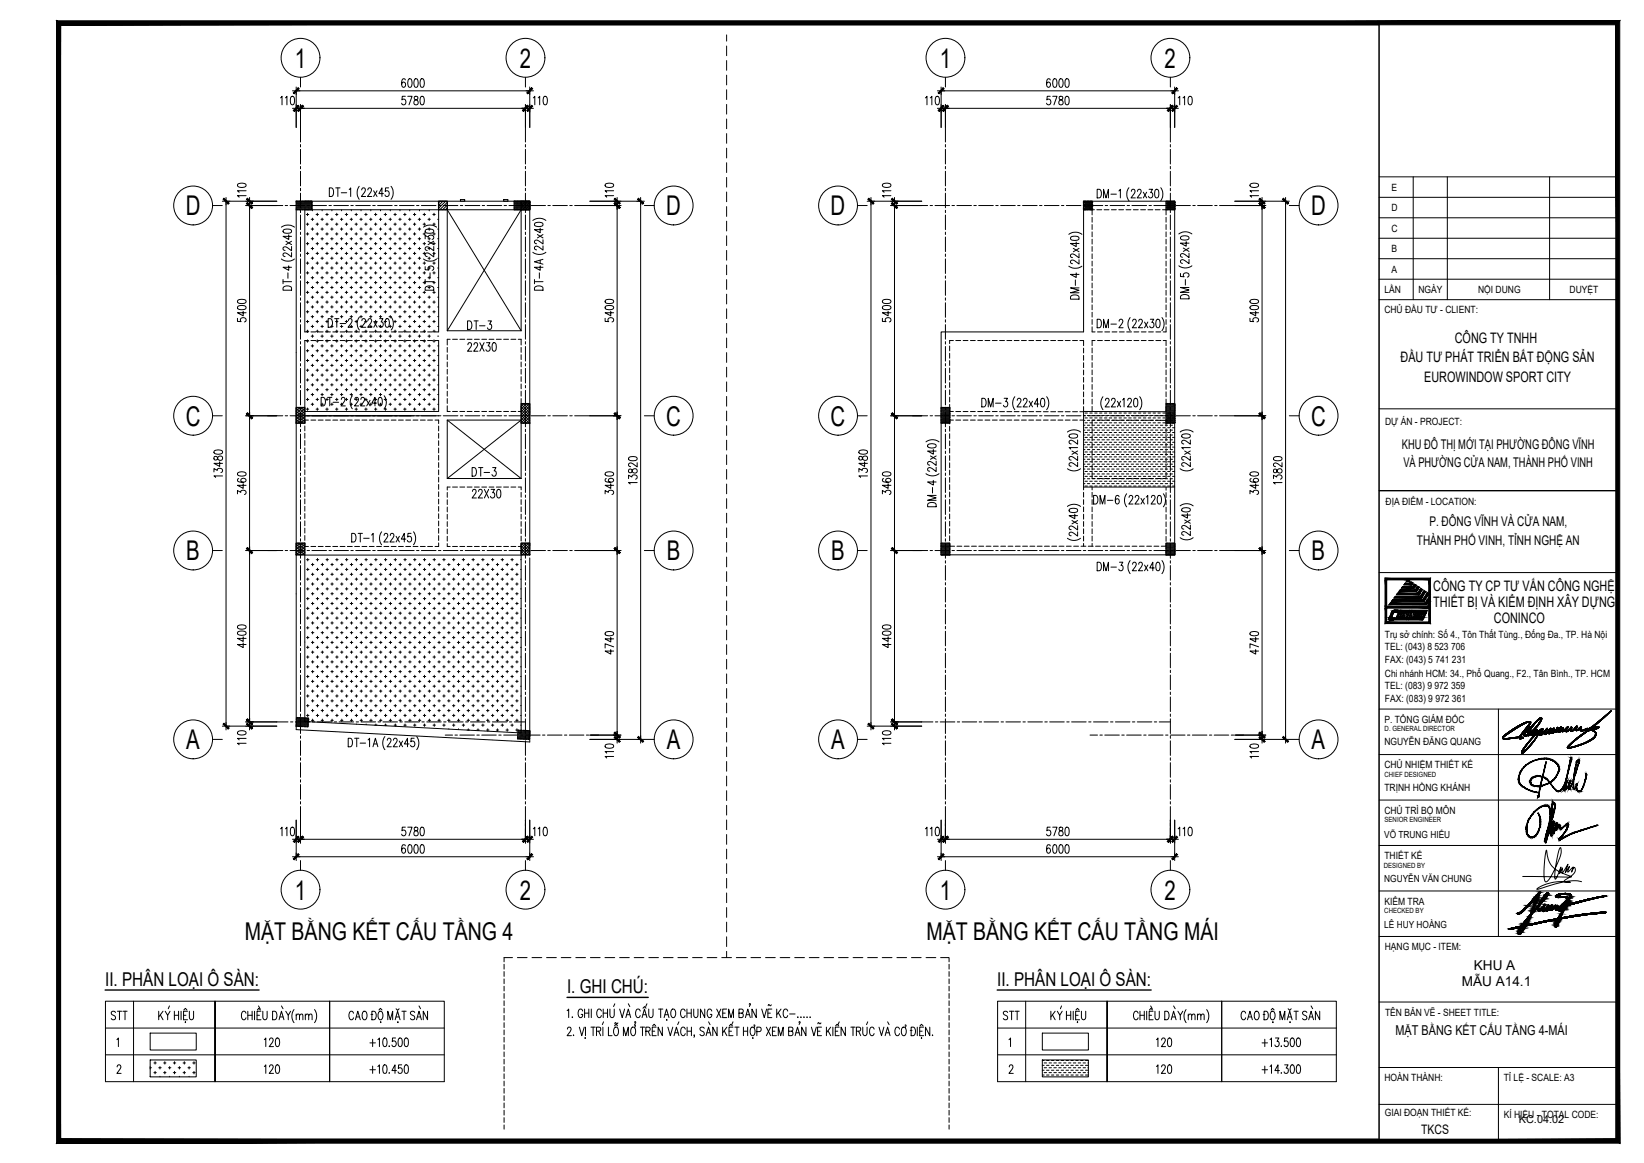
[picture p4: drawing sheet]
<svg xmlns="http://www.w3.org/2000/svg" width="420mm" height="297mm" viewBox="0 0 420 297" stroke-linecap="round" stroke-linejoin="round" font-family="sans-serif">
<defs><g id="words">
<g font-size="6.9">
<text x="75.4" y="17.3">1</text>
<text x="132.8" y="17.3">2</text>
<text x="240.2" y="17.3">1</text>
<text x="297.7" y="17.3">2</text>
<text x="47.5" y="55">D</text>
<text x="170.3" y="55">D</text>
<text x="212.3" y="55">D</text>
<text x="335.1" y="55">D</text>
<text x="47.5" y="108.7">C</text>
<text x="170.3" y="108.7">C</text>
<text x="212.3" y="108.7">C</text>
<text x="335.1" y="108.7">C</text>
<text x="47.6" y="143.1">B</text>
<text x="170.4" y="143.1">B</text>
<text x="212.4" y="143.1">B</text>
<text x="335.2" y="143.1">B</text>
<text x="47.6" y="191.3">A</text>
<text x="170.4" y="191.3">A</text>
<text x="212.4" y="191.3">A</text>
<text x="335.2" y="191.3">A</text>
<text x="75.4" y="229.7">1</text>
<text x="132.8" y="229.7">2</text>
<text x="240.2" y="229.7">1</text>
<text x="297.7" y="229.7">2</text>
</g>
<g font-size="6.3">
<text x="62.6" y="240">MẶT BẰNG KẾT CẤU TẦNG 4</text>
<text x="236.8" y="240">MẶT BẰNG KẾT CẤU TẦNG MÁI</text>
</g>
<g font-size="5.3">
<text x="118.2" y="85.4">DT-3</text>
<text x="118.2" y="91">22X30</text>
<text x="119.6" y="122.8">DT-3</text>
<text x="27.2" y="261.8">STT</text>
<text x="255.1" y="261.8">STT</text>
<text x="66.3" y="268.5">120</text>
<text x="294.2" y="268.5">120</text>
</g>
<g font-size="4.9">
<text x="26.9" y="251.8">II. PHÂN LOẠI Ô SÀN:</text>
<text x="254.9" y="251.8">II. PHÂN LOẠI Ô SÀN:</text>
<text x="144.9" y="253.7">I. GHI CHÚ:</text>
</g>
<g font-size="3.7">
<text x="371.8" y="87.6">CÔNG TY TNHH</text>
<text x="357.9" y="92.5">ĐẦU TƯ PHÁT TRIỂN BẤT ĐỘNG SẢN</text>
<text x="364" y="97.5">EUROWINDOW SPORT CITY</text>
<text x="366.3" y="151">CÔNG TY CP TƯ VẤN CÔNG NGHỆ</text>
<text x="366.3" y="154.9">THIẾT BỊ VÀ KIỂM ĐỊNH XÂY DỰNG</text>
<text x="381.8" y="159.1">CONINCO</text>
</g>
<g font-size="3.5">
<text x="373.6" y="251.8">MẪU A14.1</text>
<text x="376.7" y="247.8">KHU A</text>
<text x="356.7" y="264.4">MẶT BẰNG KẾT CẤU TẦNG 4-MÁI</text>
</g>
<g font-size="3.4">
<text x="358.3" y="114.7">KHU ĐÔ THỊ MỚI TẠI PHƯỜNG ĐÔNG VĨNH</text>
<text x="358.7" y="119.3">VÀ PHƯỜNG CỬA NAM, THÀNH PHỐ VINH</text>
<text x="365.3" y="134.3">P. ĐÔNG VĨNH VÀ CỬA NAM,</text>
<text x="362.1" y="139.1">THÀNH PHỐ VINH, TỈNH NGHỆ AN</text>
</g>
<text font-size="3.3" x="363.2" y="289.7">TKCS</text>
<text font-size="2.8" x="388.2" y="286.7">KC.04.02</text>
<g font-size="2.6">
<text x="355.6" y="48.7">E</text>
<text x="355.6" y="54">D</text>
<text x="355.6" y="59.2">C</text>
<text x="355.6" y="64.4">B</text>
<text x="355.6" y="69.6">A</text>
<text x="353.8" y="74.9">LẦN</text>
<text x="362.5" y="74.9">NGÀY</text>
<text x="377.8" y="74.9">NỘI DUNG</text>
<text x="401.1" y="74.9">DUYỆT</text>
<text x="353.8" y="80">CHỦ ĐẦU TƯ - CLIENT:</text>
<text x="354" y="108.5">DỰ ÁN - PROJECT:</text>
<text x="354.1" y="128.9">ĐỊA ĐIỂM - LOCATION:</text>
<text x="353.9" y="162.8">Trụ sở chính: Số 4., Tôn Thất Tùng., Đống Đa., TP. Hà Nội</text>
<text x="353.9" y="166.1">TEL: (043) 8 523 706</text>
<text x="353.9" y="169.3">FAX: (043) 5 741 231</text>
<text x="353.9" y="172.8">Chi nhánh HCM: 34., Phổ Quang., F2., Tân Bình., TP. HCM</text>
<text x="353.9" y="176.1">TEL: (083) 9 972 359</text>
<text x="353.9" y="179.3">FAX: (083) 9 972 361</text>
<text x="353.8" y="184.6">P. TỔNG GIÁM ĐỐC</text>
<text x="353.8" y="190.4">NGUYỄN ĐĂNG QUANG</text>
<text x="353.8" y="196.2">CHỦ NHIỆM THIẾT KẾ</text>
<text x="353.8" y="202">TRỊNH HỒNG KHÁNH</text>
<text x="353.8" y="207.8">CHỦ TRÌ BỘ MÔN</text>
<text x="353.8" y="219.4">THIẾT KẾ</text>
<text x="353.8" y="231.1">KIỂM TRA</text>
<text x="353.9" y="242.7">HẠNG MỤC - ITEM:</text>
<text x="354" y="259.6">TÊN BẢN VẼ - SHEET TITLE:</text>
<text x="353.8" y="276.1">HOÀN THÀNH:</text>
<text x="384.3" y="276.1">TỈ LỆ - SCALE: A3</text>
<text x="353.9" y="285.2">GIAI ĐOẠN THIẾT KẾ:</text>
<text x="384.3" y="285.5">KÍ HIỆU - TOTAL CODE:</text>
</g>
<g font-size="2.5">
<text x="353.8" y="214.1">VÕ TRUNG HIẾU</text>
<text x="353.8" y="225.3">NGUYỄN VĂN CHUNG</text>
<text x="353.8" y="236.9">LÊ HUY HOÀNG</text>
</g>
<g font-size="1.8">
<text x="353.9" y="186.6">D. GENERAL DIRECTOR</text>
<text x="353.9" y="198.4">CHIEF DESIGNED</text>
<text x="353.9" y="210">SENIOR ENGINEER</text>
<text x="353.7" y="221.6">DESIGNED BY</text>
<text x="353.8" y="233.2">CHECKED BY</text>
</g>
</g></defs>
<!-- layer: Xref khung ten  A3 TKCS|A-KY HIEU -->
<g fill="#000" stroke="#000" stroke-width=".26">
<path d="M354 147.7l.4 .4h-.4zM354 158.9h.4l-.4 .4zM355 158.3h1.3zM357.8 157.5h.1zM359 157.2v.1zM359.4 156.8v.2zM360 148.4h.2l-.1 .1zM360.6 149.2h.3l-.1 .2zM360.6 148.7l.5 .2h-.6zM360.8 157.2v.1zM361.2 156.8v.2zM361.3 150h.2l-.1 .2z"/>
<path d="M361.5 149.2l.2 .2h-.3zM361.9 150.9h.3l-.2 .2zM361.9 157.5h.2zM362.4 157.7h.3zM362.5 151.7h.3l-.1 .2zM363.1 150.3l.4 .3h-.5zM363.2 152.6h.2l-.1 .2zM363.1 157.5h.1zM363.4 156.7h.2zM363.8 153.5h.2zM364 150.9l.3 .2h-.5zM364.8 151.4l.1 .1z"/>
<path d="M365.2 154.4v.5zM365.2 152.6l-.1 .2zM365.2 156.7h.4v2.2zM365.6 147.7v.4h-.4z"/>
<path d="M15 5.9l.5 .5 336.9-.5zM15.5 6.4l336.9-.5v.5z"/>
<path d="M354 148.1l.4 6.8v-6.8zM354 148.1l.4 6.8h-.4z"/>
<path d="M354 154.9l.4 .4v-.4zM354 154.9l.4 .4h-.4z"/>
<path d="M354 155.3l.4 3.6v-3.6zM354 155.3l.4 3.6h-.4z"/>
<path d="M355.1 157.5l.6 .1zM355.1 157.5l.6 .1z"/>
<path d="M355.1 157.6h.6zM355.1 157.6h.6z"/>
<path d="M355.1 157.6h.6zM355.1 157.6h.6z"/>
<path d="M355.1 157.6l.6 .1zM355.1 157.6l.6 .1z"/>
<path d="M355.1 157.7h.6zM355.1 157.7h.6z"/>
<path d="M355.1 157.7h.6zM355.1 157.7h.6z"/>
<path d="M355.1 157.7l.6 .1zM355.1 157.7l.6 .1z"/>
<path d="M355.1 157.8h.7zM355.1 157.8h.7z"/>
<path d="M355 157.8h.8zM355 157.8h.8z"/>
<path d="M355 157.8h.8zM355 157.8h.8z"/>
<path d="M355 157.8h.9zM355 157.8h.9z"/>
<path d="M355.6 156.6l.1 .9 .4-.9zM355.6 156.6l.1 .9h-.6z"/>
<path d="M355.6 156.5h.6zM355.6 156.5l.5 .1z"/>
<path d="M355.6 156.5h.6zM355.6 156.5h.6z"/>
<path d="M355.6 156.4h.7zM355.6 156.4l.6 .1z"/>
<path d="M355 158.3h1.3zM355 158.3h1.3z"/>
<path d="M355 158.3h1.3zM355 158.3h1.3zM355 158.3h1.3z"/>
<path d="M355 158.3h1.3zM355 158.3h1.3z"/>
<path d="M354.9 158.2h1.4zM354.9 158.2h1.4z"/>
<path d="M354.9 158.2h1.4zM354.9 158.2l1.4 .1z"/>
<path d="M355.7 156.4h.6zM355.7 156.4h.6z"/>
<path d="M354.9 158.2h1.4zM354.9 158.2h1.4z"/>
<path d="M354.9 158.2h1.4zM354.9 158.2h1.4z"/>
<path d="M354.9 158.1h1.4zM354.9 158.1l1.4 .1z"/>
<path d="M354.9 158.1h1.5zM354.9 158.1h1.5z"/>
<path d="M354.9 158.1h1.5zM354.9 158.1h1.4z"/>
<path d="M355.7 156.4h.7zM355.7 156.4h.8z"/>
<path d="M355.7 156.4h.7zM355.7 156.4h.6z"/>
<path d="M355 157.8l1.4 .3 .1-.3zM355 157.8l1.4 .3h-1.5z"/>
<path d="M356.8 157.8h2.8zM356.8 157.8h2.8z"/>
<path d="M355.7 156.3h1.5zM355.7 156.3l1.5 .1z"/>
<path d="M355.8 156.2h1.4zM355.8 156.2l1.4 .1z"/>
<path d="M355.9 156.1h1.4zM355.9 156.1l1.3 .1h-1.4z"/>
<path d="M356 156h1.3zM355.9 156.1h1.4z"/>
<path d="M356.1 155.9h1.3zM356 156h1.3z"/>
<path d="M357 157.5l.4 .1zM357 157.5l.4 .1z"/>
<path d="M356.9 157.6h.5zM356.9 157.6h.5z"/>
<path d="M356.4 155.9h1zM356.2 155.9h1.2z"/>
<path d="M356.2 155.9h1.2zM356.1 155.9h1.3z"/>
<path d="M357 157.5h.4zM357 157.5h.4z"/>
<path d="M357 157.5h.4zM357 157.5h.4z"/>
<path d="M356.9 157.6l.5 .1zM356.9 157.6l.5 .1z"/>
<path d="M356.9 157.7h.5zM356.9 157.7h.5z"/>
<path d="M356.9 157.7l.5 .1zM356.9 157.7l.5 .1z"/>
<path d="M356.9 157.8h.6zM356.9 157.8h.6z"/>
<path d="M356.9 157.8h.6zM356.9 157.8h.6z"/>
<path d="M357.1 157.2l.3 .3 .1-.3zM357.1 157.2l.3 .3h-.4z"/>
<path d="M356.8 157.8h.8zM356.8 157.8h.8z"/>
<path d="M356.8 157.8h.8zM356.8 157.8h.8z"/>
<path d="M357.4 156.7l.2 .3 .2-.3zM357.4 156.7l.2 .3h-.4z"/>
<path d="M357.8 157.4h.2zM357.8 157.4h.2z"/>
<path d="M357.8 157.4h.2zM357.8 157.4h.2z"/>
<path d="M357.8 157.5h.1zM357.8 157.5h.1z"/>
<path d="M357.8 157.5h.1zM357.8 157.5h.1z"/>
<path d="M357.8 157.5h.1zM357.8 157.5h.1z"/>
<path d="M357.4 156.6h.4zM357.4 156.6l.4 .1z"/>
<path d="M357.4 156.5h.5zM357.4 156.5l.4 .1z"/>
<path d="M357.8 157.5h.1zM357.8 157.5h.2z"/>
<path d="M357.8 157.5h.1zM357.8 157.5h.1z"/>
<path d="M357.5 156.4h.5zM357.5 156.4l.4 .1z"/>
<path d="M357.8 157.4h.2zM357.8 157.4h.2z"/>
<path d="M357.8 157.4l.2 .1zM357.8 157.4l.2 .1z"/>
<path d="M357.5 156.4h.5zM357.5 156.4h.5z"/>
<path d="M357.9 157.2l.1 .2 .1-.2zM357.9 157.2l.1 .2h-.2z"/>
<path d="M357.5 156.4h.6zM357.5 156.4h.7z"/>
<path d="M357.5 156.4h.6zM357.5 156.4h.5z"/>
<path d="M358.1 156.7h.2zM358.1 156.7h.2z"/>
<path d="M358.1 156.7h.2zM358.1 156.7h.2z"/>
<path d="M358.1 156.7h.2zM358.1 156.7h.2z"/>
<path d="M358.1 156.7h.2zM358.1 156.7h.2z"/>
<path d="M358.1 156.7h.2zM358.1 156.7h.2z"/>
<path d="M358.1 156.7l.1 .3 .1-.3zM358.1 156.7l.1 .3h-.2z"/>
<path d="M358.1 156.7h.2zM358.1 156.7h.2z"/>
<path d="M358.1 156.7h.2zM358.1 156.7h.2z"/>
<path d="M358.1 156.7h.2zM358.1 156.7h.2z"/>
<path d="M358 157.8h.4zM357.9 157.8h.5z"/>
<path d="M358 157.8h.4zM358 157.8h.4z"/>
<path d="M358.1 157.7h.3zM358 157.8h.4z"/>
<path d="M358.2 157.7h.2zM358.1 157.7h.3z"/>
<path d="M358.3 157.6h.2zM358.3 157.6l.1 .1z"/>
<path d="M358.3 157.5h.2zM358.3 157.5l.2 .1z"/>
<path d="M358.5 157.2v.3l.2-.3zM358.5 157.2v.3h-.2z"/>
<path d="M358.7 156.7l.1 .3 .1-.3zM358.7 156.7l.1 .3h-.3z"/>
<path d="M358.7 156.7h.2zM358.7 156.7h.2z"/>
<path d="M358.7 156.6h.2zM358.7 156.6l.2 .1z"/>
<path d="M358.7 156.6h.3zM358.7 156.6h.2z"/>
<path d="M358.7 156.5h.3zM358.7 156.5l.3 .1z"/>
<path d="M358.7 156.5h.3zM358.7 156.5h.3z"/>
<path d="M358.6 156.4h.4zM358.6 156.4h.4z"/>
<path d="M358.7 156.4h.3zM358.7 156.4l.3 .1z"/>
<path d="M358.5 156.4h.5zM358.5 156.4h.5z"/>
<path d="M358.6 156.4h.4zM358.6 156.4h.4z"/>
<path d="M359 157.3v.5zM359 157.3v.5h-.3z"/>
<path d="M358.5 156.4h.6zM358.5 156.4h.6z"/>
<path d="M358.5 156.4h.6zM358.5 156.4h.5z"/>
<path d="M359.4 156.4l.1 .4 .2-.4zM359.4 156.4l.1 .4z"/>
<path d="M359.7 157.2l-.1 .6 .3-.6zM359.7 157.2l-.1 .6h-.2z"/>
<path d="M360 157.8h3.9zM360 157.8h3.9z"/>
<path d="M359.6 148.4l.5 .1zM359.6 148.4l.5 .1h-.7z"/>
<path d="M360.1 156.4h.7zM360.1 156.4h.7z"/>
<path d="M359.8 148.1l.2 .3h.2zM359.8 148.1l.2 .3h-.4z"/>
<path d="M360.1 156.4l-.1 .6 .2-.6zM360.1 156.4l-.1 .6h-.2z"/>
<path d="M359.1 148.9l1.5 .3-.1-.3zM359.1 148.9l1.5 .3h-1.7z"/>
<path d="M360.3 157.2l-.1 .6 .3-.6zM360.3 157.2l-.1 .6h-.2z"/>
<path d="M358.9 149.2l1.9 .2-.2-.2zM358.9 149.2l1.9 .2h-2z"/>
<path d="M360.8 157.3v.5zM360.8 157.3v.5h-.3z"/>
<path d="M360.6 156.4l-.1 .6 .3-.6zM360.6 156.4l-.1 .6h-.2z"/>
<path d="M360.5 148.9l.4 .3 .1-.3zM360.5 148.9l.4 .3h-.3z"/>
<path d="M360.5 148.9h.6zM360.5 148.9h.5z"/>
<path d="M358.5 149.8l2.8 .2-.2-.2zM358.5 149.8l2.8 .2h-3z"/>
<path d="M358.3 150l3.1 .2-.1-.2zM358.3 150l3.1 .2h-3.2z"/>
<path d="M361.3 157.6h.2zM361.3 157.6h.2z"/>
<path d="M361.3 157.6l.2 .1zM361.3 157.6l.2 .1z"/>
<path d="M361.2 156.4l.1 .4 .2-.4zM361.2 156.4l.1 .4z"/>
<path d="M361.3 157.6h.2zM361.3 157.6h.2z"/>
<path d="M361.3 157.6h.2zM361.3 157.6h.2z"/>
<path d="M361.2 157.7h.3zM361.2 157.7h.3z"/>
<path d="M361.2 157.7h.3zM361.2 157.7h.3z"/>
<path d="M361.2 157.7l.3 .1zM361.2 157.7l.3 .1z"/>
<path d="M361.2 157.8h.4zM361.2 157.8h.4z"/>
<path d="M361.2 157.8h.4zM361.2 157.8h.4z"/>
<path d="M361.2 157.8h.4zM361.2 157.8h.4z"/>
<path d="M361.5 157.2v.4l.2-.4zM361.5 157.2v.4h-.2z"/>
<path d="M361.2 157.8h.5zM361.2 157.8h.5z"/>
<path d="M361.1 149.8l.4 .2 .2-.2zM361.1 149.8l.4 .2z"/>
<path d="M357.9 150.6l4 .3-.2-.3zM357.9 150.6l4 .3h-4.2z"/>
<path d="M361.4 149.4l.5 .1zM361.4 149.4l.5 .1z"/>
<path d="M357.7 150.9l4.3 .2-.1-.2zM357.7 150.9l4.3 .2h-4.5z"/>
<path d="M361.3 149.5l.4 .3 .2-.3zM361.3 149.5l.4 .3h-.6z"/>
<path d="M361.9 157.4h.2zM361.9 157.4h.2z"/>
<path d="M361.9 157.4h.2zM361.9 157.4h.2z"/>
<path d="M361.9 157.5h.2zM361.9 157.5h.2z"/>
<path d="M361.9 157.5h.2zM361.9 157.5h.2z"/>
<path d="M361.9 157.5h.2zM361.9 157.5h.2z"/>
<path d="M361.7 156.6v.4l.3-.4zM361.7 156.6v.4h-.1z"/>
<path d="M361.8 156.5h.2zM361.8 156.5l.2 .1z"/>
<path d="M361.8 156.4h.2zM361.8 156.4l.2 .1z"/>
<path d="M361.8 156.4h.3zM361.8 156.4h.2z"/>
<path d="M361.9 157.5h.2zM361.9 157.5h.2z"/>
<path d="M361.9 157.5h.2zM361.9 157.5h.2z"/>
<path d="M362 157.4h.1zM361.9 157.4h.2z"/>
<path d="M361.9 157.4l.2 .1zM361.9 157.4l.2 .1z"/>
<path d="M361.8 156.4h.3zM361.8 156.4h.3z"/>
<path d="M362 157.3h.2zM362 157.3l.1 .1z"/>
<path d="M361.9 156.4h.3zM361.9 156.4h.4z"/>
<path d="M361.9 156.4h.3zM361.9 156.4h.2z"/>
<path d="M362.3 156.7h.1zM362.3 156.7h.1z"/>
<path d="M362.3 156.7h.1zM362.3 156.7h.1z"/>
<path d="M362.3 156.7h.1zM362.3 156.7h.1z"/>
<path d="M362.3 156.7h.1zM362.3 156.7h.1z"/>
<path d="M362.3 156.7h.1zM362.3 156.7h.1z"/>
<path d="M362.3 156.7h.1zM362.3 156.7h.1z"/>
<path d="M362.3 157.8h.5zM362.3 157.8h.5z"/>
<path d="M361.7 150.6l.5 .3 .1-.3zM361.7 150.6l.5 .3z"/>
<path d="M357.2 151.5l5.3 .2-.2-.2zM357.2 151.5l5.3 .2h-5.4z"/>
<path d="M362.3 149.8l.4 .2zM362.3 149.8l.4 .2h-.6z"/>
<path d="M362.3 156.7l.1 .1zM362.3 156.7l.1 .1z"/>
<path d="M362.3 156.7h.1zM362.3 156.7h.1z"/>
<path d="M362.3 156.7h.1zM362.3 156.7h.1z"/>
<path d="M362.3 156.7h.1zM362.3 156.7h.1z"/>
<path d="M357.1 151.7l5.6 .2-.2-.2zM357.1 151.7l5.6 .2h-5.8z"/>
<path d="M362.5 157.5h.2zM362.5 157.5h.2z"/>
<path d="M362.5 157.5l.2 .1zM362.5 157.5l.2 .1z"/>
<path d="M362.4 157.6h.3zM362.4 157.6h.3z"/>
<path d="M362.4 157.6h.3zM362.4 157.6h.3z"/>
<path d="M362.4 157.6l.3 .1zM362.4 157.6l.3 .1z"/>
<path d="M362.5 157.5h.2zM362.5 157.5h.2z"/>
<path d="M362.4 157.7h.3zM362.4 157.7h.3z"/>
<path d="M362.4 157.7h.3zM362.4 157.7h.3zM362.3 157.7h.4z"/>
<path d="M362.1 150l.2 .6 .4-.6zM362.1 150l.2 .6h-.6z"/>
<path d="M362.3 157.7l.5 .1zM362.3 157.7l.5 .1z"/>
<path d="M362.5 157.3h.3zM362.5 157.3l.2 .2h-.2z"/>
<path d="M362.3 157.8h.5zM362.3 157.8h.5z"/>
<path d="M362.8 156.4h.6zM362.8 156.4h.6z"/>
<path d="M362.3 157.8h.5zM362.2 157.8h.6z"/>
<path d="M362.5 151.7h.3zM362.5 151.7h.3z"/>
<path d="M362.1 157.2l.7 .1v-.1zM362.1 157.2l.7 .1h-.8z"/>
<path d="M362.2 157.8h.6zM362.2 157.8h.6z"/>
<path d="M362.2 157.8h.7zM362.2 157.8h.7z"/>
<path d="M362.2 157.8h.7zM362.1 157.8h.8z"/>
<path d="M362.9 156.5h.3zM362.9 156.5h.3z"/>
<path d="M362.1 157.8h.8zM362.1 157.8h.8z"/>
<path d="M362.3 151.5l.5 .2 .1-.2zM362.3 151.5l.5 .2z"/>
<path d="M356.6 152.3l6.6 .3-.2-.3zM356.6 152.3l6.6 .3h-6.8z"/>
<path d="M362.2 156.8l.7 .2 .1-.2zM362.2 156.8l.7 .2h-.8z"/>
<path d="M362.9 156.7h.2zM362.9 156.7h.2z"/>
<path d="M362.8 156.7l.2 .1 .1-.1zM362.8 156.7l.2 .1h-.2z"/>
<path d="M362.9 156.6h.2zM362.9 156.6l.2 .1z"/>
<path d="M362.9 156.6h.2zM362.9 156.6h.2z"/>
<path d="M362.9 156.6h.2zM362.9 156.6h.2z"/>
<path d="M363.1 157.4h.1zM363.1 157.4h.1z"/>
<path d="M363.1 157.4h.1zM363.1 157.4h.1z"/>
<path d="M363.1 157.5h.1zM363.1 157.5h.1z"/>
<path d="M363.1 157.5h.1zM363.1 157.5h.1z"/>
<path d="M362.9 156.5l.2 .1zM362.9 156.6h.2z"/>
<path d="M356.4 152.6l6.9 .2-.1-.2zM356.4 152.6l6.9 .2h-7z"/>
<path d="M362.9 156.5h.3zM362.9 156.5h.2z"/>
<path d="M362.9 156.5h.3zM362.9 156.5h.3z"/>
<path d="M362.9 156.4h.3zM362.9 156.4l.3 .1z"/>
<path d="M363.1 157.5h.1zM363.1 157.5h.1z"/>
<path d="M362.9 156.4h.3zM362.9 156.4h.4z"/>
<path d="M362.9 156.4h.3zM362.9 156.4h.3z"/>
<path d="M363.1 157.4h.1zM363.1 157.4h.2z"/>
<path d="M363.1 157.4l.1 .1zM363.1 157.4l.1 .1z"/>
<path d="M362.8 156.4h.5zM362.8 156.4h.5z"/>
<path d="M362.8 156.4h.5zM362.8 156.4h.5z"/>
<path d="M362.8 156.4h.6zM362.8 156.4h.5z"/>
<path d="M363.2 157.2l.1 .2 .1-.2zM363.2 157.2l.1 .2h-.2z"/>
<path d="M362.8 156.4h.6zM362.8 156.4h.6z"/>
<path d="M363.4 156.7h.2zM363.4 156.7h.2z"/>
<path d="M363.4 156.7h.2zM363.4 156.7h.2z"/>
<path d="M363.4 156.7h.2zM363.4 156.7h.2z"/>
<path d="M363.4 156.7h.2zM363.4 156.7h.2z"/>
<path d="M362.8 156.4h.7zM362.8 156.4h.6z"/>
<path d="M362.7 156.4h.8zM362.7 156.4h.8z"/>
<path d="M363 150.6l-.1 .9 .6-.9zM363 150.6l-.1 .9h-.6z"/>
<path d="M363 152.3l.4 .3 .2-.3zM363 152.3l.4 .3z"/>
<path d="M363.5 156.7h.1zM363.5 156.7h.1z"/>
<path d="M363.4 156.7h.2zM363.4 156.7h.2z"/>
<path d="M363.4 156.7h.2zM363.4 156.7h.2z"/>
<path d="M363.4 156.7h.2zM363.4 156.7h.2z"/>
<path d="M363.4 156.7l.1 .3 .1-.3zM363.4 156.7l.1 .3h-.2z"/>
<path d="M355.9 153.2l8 .4-.3-.4zM355.9 153.2l8 .4h-8.3z"/>
<path d="M363.2 157.8h.7zM363.2 157.8h.7z"/>
<path d="M356.8 157.8l6.9 .5 .2-.5zM356.8 157.8l6.9 .5h-7.1z"/>
<path d="M363.4 157.8h.5zM363.2 157.8h.7z"/>
<path d="M363.4 157.7h.5zM363.4 157.8h.5z"/>
<path d="M363.5 157.7h.4zM363.5 157.7h.4z"/>
<path d="M363.6 157.6h.4zM363.6 157.6l.3 .1z"/>
<path d="M363.6 157.5h.4zM363.6 157.5l.4 .1z"/>
<path d="M363.8 157.2l.2 .3 .2-.3zM363.8 157.2l.2 .3h-.4z"/>
<path d="M363.6 153.2l.4 .3 .2-.3zM363.6 153.2l.4 .3z"/>
<path d="M355.3 154l9.2 .4-.3-.4zM355.3 154l9.2 .4h-9.5z"/>
<path d="M363.8 151.1h.6zM363.8 151.1h.6z"/>
<path d="M363.8 151.1l-.2 1.2 .8-1.2zM363.8 151.1l-.2 1.2h-.6z"/>
<path d="M364 156.7h.4zM364 156.7h.4z"/>
<path d="M364 156.7h.4zM364 156.7h.4z"/>
<path d="M364 156.7l.3 .3 .1-.3zM364 156.7l.3 .3h-.4z"/>
<path d="M364 156.6h.4zM364 156.6l.4 .1z"/>
<path d="M364 156.6h.5zM364 156.6h.4z"/>
<path d="M364 156.5h.5zM364 156.5l.5 .1z"/>
<path d="M364 156.4l.5 .1zM364 156.4l.5 .1z"/>
<path d="M364 156.5h.5zM364 156.5h.5z"/>
<path d="M355 154.4h9.6zM355 154.4h9.6z"/>
<path d="M363.9 156.4h.6zM363.9 156.4h.6z"/>
<path d="M363.8 156.4h.7zM363.8 156.4h.7z"/>
<path d="M363.8 156.4h.7zM363.8 156.4h.7z"/>
<path d="M363.8 156.4h.7zM363.8 156.4h.7z"/>
<path d="M363.9 156.4h.6zM363.9 156.4h.6z"/>
<path d="M357.7 155.9l6.8 .5 .3-.5zM357.7 155.9l6.8 .5h-7z"/>
<path d="M364.2 154l.4 .4 .2-.4zM364.2 154l.4 .4z"/>
<path d="M354.7 154.9l10.5 .4-.3-.4zM354.7 154.9l10.5 .4h-10.8z"/>
<path d="M364.7 151.5l.5 .2zM364.7 151.5l.5 .2h-.6z"/>
<path d="M365.2 154.4l-.3 .5h.3zM364.9 154.9h.3v.4z"/>
<path d="M364.6 151.7h.6zM364.6 151.7h.6z"/>
<path d="M365.1 152.8l.1 .4zM365.1 152.8l.1 .4h-.4z"/>
<path d="M364.6 151.7l-.4 1.5 1-1.5zM364.6 151.7l-.4 1.5h-.6z"/>
<path d="M364.8 153.2l.4 .3v-.3zM364.8 153.2l.4 .3h-.6z"/>
<path d="M364.6 153.5l.2 .5 .4-.5zM364.6 153.5l.2 .5h-.6z"/>
<path d="M365.2 156.7v2.2h.4zM365.2 158.9h.4v.4z"/>
<path d="M354.4 158.9l11.2 .4-.4-.4zM354.4 158.9l11.2 .4h-11.6z"/>
<path d="M354 147.7l11.2 .4 .4-.4zM354 147.7l11.2 .4h-10.8z"/>
<path d="M365.2 148.1l.4 3.6v-3.6zM365.2 148.1l.4 3.6h-.4z"/>
<path d="M365.2 151.7h.4zM365.2 151.7h.4z"/>
<path d="M365.2 151.7l.4 1.5v-1.5zM365.2 151.7l.4 1.5h-.4z"/>
<path d="M365.2 153.2l.4 .3v-.3zM365.2 153.2l.4 .3h-.4z"/>
<path d="M365.2 153.5l.4 3.2v-3.2zM365.2 153.5l.4 3.2h-.4z"/>
<path d="M14.5 5.3v286.7l1-1zM14.5 5.3l1 1v284.7zM14.5 5.3l1 1 398.5-1zM15.5 6.3l398.5-1-1.1 1zM414 5.3l-1.1 1 1.1 285.7zM412.9 6.3l1.1 285.7-1.1-1zM14.5 292h399.5l-1.1-1zM14.5 292l1-1h397.4z"/>
<path d="M15.5 6.4l-.5 285 .5-.4zM15 5.9l.5 .5-.5 285z"/>
<path d="M15.5 291l336.9 .4v-.4zM15.5 291l336.9 .4h-337.4z"/>
</g>
<!-- layer: 04.HIDDEN -->
<g fill="none" stroke="#000" stroke-width=".26">
<path d="M185.7 8.9v1.6M185.7 11.7v2.5M185.7 15.5v2.4M185.7 19.2v2.5M185.7 22.9v2.5M185.7 26.7v2.4M185.7 30.4v2.5M185.7 34.1v2.5M185.7 37.8v2.5M185.7 41.6v2.5M185.7 45.3v2.5M185.7 49v2.5"/>
<path d="M185.7 52.8v2.5M185.7 56.5v2.5M185.7 60.2v2.5M185.7 64v2.4M185.7 67.7v2.5M185.7 71.4v2.5M185.7 75.1v2.5M185.7 78.9v2.5M185.7 82.6v2.5M185.7 86.3v2.5M185.7 90.1v2.5M185.7 93.8v2.5"/>
<path d="M185.7 97.5v2.5M185.7 101.3v2.4M185.7 105v2.5M185.7 108.7v2.5M185.7 112.4v2.5M185.7 116.2v2.5M185.7 119.9v2.5M185.7 123.6v2.5M185.7 127.4v2.5M185.7 131.1v2.5M185.7 134.8v2.5M185.7 138.6v2.4"/>
<path d="M185.7 142.3v2.5M185.7 146v2.5M185.7 149.7v2.5M185.7 153.5v2.5M185.7 157.2v2.5M185.7 160.9v2.5M185.7 164.7v2.5M185.7 168.4v2.5M185.7 172.1v2.5M185.7 175.9v2.4M185.7 179.6v2.5M185.7 183.3v2.5"/>
<path d="M185.7 187v2.5M185.7 190.8v2.5M185.7 194.5v2.5M185.7 198.2v2.5M185.7 202v2.4M185.7 205.7v2.5M185.7 209.4v2.5M185.7 213.1v2.5M185.7 216.9v2.5M185.7 220.6v2.5M185.7 224.3v2.5M185.7 228.1v2.4"/>
<path d="M185.7 231.8v2.5M185.7 235.5v2.5M185.7 239.3v2.4M128.8 246.3v1.2M128.8 248.1v1.3M128.8 250v1.2M128.8 251.9v1.2M128.8 253.7v1.3M128.8 255.6v1.3M128.8 257.5v1.2M128.8 259.3v1.3M131 244.6h-2.2v1.1"/>
<path d="M132.2 244.6h2.5M136 244.6h2.5M139.7 244.6h2.5M143.4 244.6h2.5M147.2 244.6h2.4M150.9 244.6h2.5M154.6 244.6h2.5M158.4 244.6h2.4M162.1 244.6h2.5M165.8 244.6h2.5M169.5 244.6h2.5M173.3 244.6h2.5"/>
<path d="M177 244.6h2.5M180.7 244.6h2.5M184.5 244.6h2.5M185.7 243v1.6M188.2 244.6h2.5M191.9 244.6h2.5M195.7 244.6h2.4M199.4 244.6h2.5M203.1 244.6h2.5M206.8 244.6h2.5M210.6 244.6h2.4M214.3 244.6h2.5"/>
<path d="M218 244.6h2.5M221.7 244.6h2.5M225.5 244.6h2.5M229.2 244.6h2.5M232.9 244.6h2.5M236.7 244.6h2.5M240.4 244.6h2.2v1.1M242.6 246.3v1.2M242.6 248.1v1.3M242.6 250v1.2M242.6 251.9v1.2M242.6 253.7v1.3"/>
<path d="M242.6 255.6v1.3M242.6 257.5v1.2M242.6 259.3v1.3M128.8 261.2v1.2M128.8 263.1v1.2M128.8 264.9v1.3M128.8 266.8v1.2M128.8 268.7v1.2M128.8 270.5v1.3M128.8 272.4v1.2M128.8 274.3v1.2M128.8 276.1v1.3"/>
<path d="M128.8 278v1.2M128.8 279.8v1.3M242.6 261.2v1.2M242.6 263.1v1.2M242.6 264.9v1.3M242.6 266.8v1.2M242.6 268.7v1.2M242.6 270.5v1.3M242.6 272.4v1.2M242.6 274.3v1.2M242.6 276.1v1.3M242.6 278v1.2"/>
<path d="M242.6 279.8v1.3M128.8 281.7v1.3M128.8 283.6v1.2M128.8 285.5v1.2M128.8 287.3v1.1M242.6 281.7v1.3M242.6 283.6v1.2M242.6 285.5v1.2M242.6 287.3v1.1"/>
</g>
<!-- layer: 06.TEXT -->
<path d="M26.9 252.9h39.3M144.9 254.7h20.8M254.9 252.9h39.3" fill="none" stroke="#000" stroke-width=".36"/>
<g fill="none" stroke="#000" stroke-width=".26">
<path d="M40.6 258.3v2.2M41 259.2l.7 1.3M41.7 258.3l-1.1 1.4M42.2 258.3l.6 1 .7-1M42.8 259.3v1.2M43.3 256.9l-.3 .7M44.6 258.3v2.2M44.6 259.3h1M45.6 258.3v2.2M46.3 258.3v2.2M46.9 259.3h.6M47 258l.4-.5 .4 .5"/>
<path d="M47.9 258.3h-1v2.2h1M48.4 258.3v1.5a.54 .54 0 0 0 .5 .7 .54 .54 0 0 0 .6-.7v-1.5M62.9 258.8a.61 .61 0 0 0-.8-.5 .61 .61 0 0 0-.4 .8v.5a.61 .61 0 0 0 .4 .8 .61 .61 0 0 0 .8-.5M63.3 259.3h1.1M63.3 258.3v2.2M64.4 258.3v2.2M65.1 258.3v2.2M65.7 259.3h.6M65.8 258l.4-.5 .4 .5M66.1 256.9l.4 .7M66.7 258.3h-1v2.2h1M67.2 258.3v1.5a.55 .55 0 0 0 .2 .6 .55 .55 0 0 0 .6 0l.3-.6v-1.5"/>
<path d="M69.7 258.3a1.17 1.17 0 0 1 1.1 .7 1.17 1.17 0 0 1-.4 1.4l-.7 .1zM71.6 259.7h.7M71.9 256.9l.4 .7M73 258.3l.7 1 .6-1M73.7 259.3v1.2M75.1 257.9a2.78 2.78 0 0 0 0 3.3M75.7 259.4l.4-.4 .4 .1v1.4M75.7 259v1.5M76.5 259.4l.4-.4 .4 .1 .1 1.4M78 259.4l.4-.4 .4 .1 .1 1.4M78 259v1.5M78.9 259.4l.4-.4 .4 .1 .1 1.4"/>
<path d="M80.4 257.9a2.78 2.78 0 0 1 0 3.3M90.3 258.8a.61 .61 0 0 0-.7-.5 .61 .61 0 0 0-.4 .8v.5a.61 .61 0 0 0 .4 .8 .61 .61 0 0 0 .7-.5M91.1 259.7h.7M92.9 258.4l.1-.1a1.2 1.2 0 0 1 .5 2.1l-.2 .1a1.2 1.2 0 0 1-.4-2.1zM94.8 259.1h.5M95 258.3a1.17 1.17 0 0 1 1.2 .7 1.17 1.17 0 0 1-.4 1.4l-.8 .1zM96.8 258l.4-.5 .4 .5M96.9 258.4l.2-.1a1.2 1.2 0 0 1 .4 2.1l-.1 .1a1.2 1.2 0 0 1-.5-2.1zM101.2 257.6l.4 .5 .4-.5M101.2 259.7h.8M102.7 258.3h1.1M103.3 258.3v2.2"/>
<path d="M106 258.6a.55 .55 0 0 0-.7-.3 .55 .55 0 0 0-.3 .7l.7 .4a.58 .58 0 0 1 .1 1 .58 .58 0 0 1-.9-.3M106.7 259.7h.8M107.1 256.9l.4 .7M109.3 258.3v2.2l-1.1-2.2v2.2M144.9 258.1l.4-.4v2.2M146.3 259.7v.2l.1-.1M148.9 258.2a.54 .54 0 0 0-.8-.4 1.53 1.53 0 0 0 .1 2.1 .63 .63 0 0 0 .7-.8h-.4M149.4 257.7v2.2M149.4 258.8h1.1M150.5 257.7v2.2M151.1 257.7v2.2M153.7 258.2a.62 .62 0 0 0-.8-.5 .62 .62 0 0 0-.4 .9v.5a.62 .62 0 0 0 .4 .8 .62 .62 0 0 0 .8-.5"/>
<path d="M154.2 258.8h1.1M154.2 257.7v2.2M155.3 257.7v2.2M155.9 257.7v1.6a.57 .57 0 0 0 .6 .6l.5-.6v-1.6M157.1 256.4l-.3 .7M158.4 257.7l.6 2.2 .6-2.2M159.9 259.9l.7-2.2 .6 2.2M160.2 259.2h.8M160.6 256.4l.4 .7M163.6 258.2a.62 .62 0 0 0-.7-.5 .62 .62 0 0 0-.5 .9v.5a.62 .62 0 0 0 .5 .8 .62 .62 0 0 0 .7-.5M164.1 259.9l.6-2.2 .6 2.2M164.3 257.5l.4-.4 .4 .4"/>
<path d="M164.3 259.2h.8M165.3 256.4l-.3 .7M165.8 257.7v1.6a.57 .57 0 0 0 .6 .6l.5-.6v-1.6M168.3 257.7h1.1M168.9 257.7v2.2M169.7 259.9l.6-2.2 .7 2.2M170 259.2h.7M171.8 257.8l.1-.1a1.2 1.2 0 0 1 .5 2.1l-.2 .1a1.21 1.21 0 0 1-.4-2.1zM175.1 258.2a.54 .54 0 0 0-.8-.4 1.53 1.53 0 0 0 .1 2.1 .59 .59 0 0 0 .7-.5M175.6 258.8h1.1M175.6 257.7v2.2M176.7 257.7v2.2"/>
<path d="M177.3 257.7v1.6a.57 .57 0 0 0 .6 .6l.4-.3 .1-1.9M180.1 257.7v2.2l-1.1-2.2v2.2M181.9 258.2a.62 .62 0 0 0-.8-.5 .62 .62 0 0 0-.4 .9v.5a.63 .63 0 0 0 .6 .8 .63 .63 0 0 0 .6-.8h-.4M183.2 257.7l1 2.2M184.2 257.7l-1 2.2M184.7 258.8h.6M185.7 257.7h-1v2.2h1M186.2 259.9v-2.2l.6 2.2 .7-2.2v2.2M188.9 258.8l.9-.1 .2-.4-.2-.5-.9-.1v2.2h.7l.3-.2 .1-.5-.4-.4M190.5 259.9l.6-2.2 .7 2.2M190.7 259.2h.8M191.5 256.5l.1-.2 .2 .2-.3 .6"/>
<path d="M193.3 257.7v2.2l-1.1-2.2v2.2M194.7 257.7l.6 2.2 .6-2.2M196.2 258.8h.7M197.1 256.6l-.3 .3-.4-.3-.1 .3M197.3 257.7h-1.1v2.2h1.1M198.5 257.7v2.2M198.9 258.7l.7 1.2M199.6 257.7l-1.1 1.5M201.3 258.2a.55 .55 0 0 0-.8-.4 1.55 1.55 0 0 0 .1 2.1 .59 .59 0 0 0 .7-.5M201.8 259h1.4M203.9 259.7v.2l.1-.1M204.7 259.7v.2l.1-.1"/>
<path d="M205.5 259.7v.1M206.3 259.7v.1M207 259.7l.1 .1M268.6 258.3v2.2M269 259.2l.7 1.3M269.7 258.3l-1.1 1.4M270.2 258.3l.6 1 .7-1M270.8 259.3v1.2M271.3 256.9l-.3 .7M272.5 259.3h1.1M272.5 258.3v2.2M273.6 258.3v2.2"/>
<path d="M274.3 258.3v2.2M274.9 259.3h.6M275 258l.4-.5 .4 .5M275.9 258.3h-1v2.2h1M276.4 258.3v1.5a.55 .55 0 0 0 .3 .6 .55 .55 0 0 0 .5 0l.3-.6v-1.5M290.9 258.8a.62 .62 0 0 0-.8-.5 .62 .62 0 0 0-.4 .8v.5a.62 .62 0 0 0 .4 .8 .62 .62 0 0 0 .8-.5M291.3 259.3h1.1M291.3 258.3v2.2M292.4 258.3v2.2M293.1 258.3v2.2M293.7 259.3h.6M293.8 258l.4-.5 .3 .5"/>
<path d="M294.1 256.9l.4 .7M294.7 258.3h-1v2.2h1M295.2 258.3v1.5a.54 .54 0 0 0 .2 .6 .54 .54 0 0 0 .6 0l.3-.6v-1.5M297.7 258.3a1.17 1.17 0 0 1 1.1 .7 1.17 1.17 0 0 1-.3 1.4l-.8 .1zM299.6 259.7h.7M299.9 256.9l.4 .7M301 258.3l.7 1 .6-1M301.7 259.3v1.2M303.1 257.9a2.87 2.87 0 0 0 0 3.3M303.7 259.4l.4-.4 .4 .1 .1 1.4M303.7 259v1.5M304.6 259.4l.3-.4 .4 .1 .1 1.4"/>
<path d="M306 259.4l.4-.4 .4 .1 .1 1.4M306 259v1.5M306.9 259.4l.4-.4 .4 .1v1.4M308.4 257.9a2.78 2.78 0 0 1 0 3.3M318.4 258.8a.61 .61 0 0 0-.8-.5 .61 .61 0 0 0-.4 .8v.5a.61 .61 0 0 0 .4 .8 .61 .61 0 0 0 .8-.5M319.1 259.7h.7M320.9 258.4l.1-.1a1.2 1.2 0 0 1 .5 2.1l-.2 .1a1.19 1.19 0 0 1-.8-.9 1.19 1.19 0 0 1 .4-1.2zM322.8 259.1h.5M323.1 258.3a1.17 1.17 0 0 1 1.1 .7 1.17 1.17 0 0 1-.4 1.4l-.7 .1zM324.9 258l.3-.5 .4 .5M324.9 258.4l.2-.1a1.2 1.2 0 0 1 .5 2.1l-.2 .1a1.19 1.19 0 0 1-.9-.9 1.19 1.19 0 0 1 .4-1.2zM329.2 257.6l.4 .5 .4-.5"/>
<path d="M329.2 259.7h.8M330.7 258.3h1.1M331.2 258.3v2.2M334 258.6a.57 .57 0 0 0-.6-.3 .57 .57 0 0 0-.5 .5l.1 .3 .8 .4a.57 .57 0 0 1-.1 .9 .57 .57 0 0 1-.8-.3M334.7 259.7h.8M335.1 256.9l.4 .7M337.3 258.3v2.2l-1.1-2.2v2.2M29.9 265.5l.4-.4v2.2M29.9 272.5l.4-.5h.3l.3 .4-.3 .7-.7 1.1h1.1M47.4 261v.2zM67.5 272.4l.4-.4v2.2M68.9 272.5l.3-.5 .5 .1 .1 .3-.2 .7-.8 1.1h1.1"/>
<path d="M70.6 272.1l.4-.1a1.45 1.45 0 0 1 0 2.2h-.2a1.69 1.69 0 0 1-.2-2.1zM71.3 260.5l.6-2.2 .7 2.2M90.8 260.5l.6-2.2 .7 2.2M94.5 266.4h1.5M94.5 273.2h1.5M95.2 265.4v1.9M95.2 272.3v1.9M96.6 265.5l.4-.4v2.2M96.6 272.4l.4-.4v2.2M97.3 261v.2zM98.1 265.2l.4-.1a1.52 1.52 0 0 1 0 2.2h-.2a1.73 1.73 0 0 1-.2-2.1zM98.1 272.1l.4-.1a1.49 1.49 0 0 1 0 2.2h-.2a1.69 1.69 0 0 1-.2-2.1z"/>
<path d="M99.1 260.5v-2.2l.6 2.2 .7-2.2v2.2M99.5 267.1v.1M99.5 274v.1M101 260.5l.6-2.2 .6 2.2M101.1 265.1h-.8v1a.64 .64 0 0 1 .8 .1 .64 .64 0 0 1 0 .8 .64 .64 0 0 1-.8 .1l-.1-.2M101.3 273.4h-1.1l.8-1.4v2.2M101.7 261v.2zM102 265.2l.3-.1a1.52 1.52 0 0 1 0 2.2h-.1a1.73 1.73 0 0 1-.2-2.1zM102.7 272h-.8l-.1 .9a.65 .65 0 0 1 1 .5 .65 .65 0 0 1-1 .6l-.1-.3M103.5 265.2l.4-.1a1.52 1.52 0 0 1 0 2.2h-.1a1.73 1.73 0 0 1-.3-2.1zM103.5 272.1l.4-.1a1.49 1.49 0 0 1 0 2.2h-.1a1.69 1.69 0 0 1-.3-2.1zM106.5 260.5l.6-2.2 .6 2.2"/>
<path d="M145 262.8l.1-.3a.5 .5 0 0 1 .7-.1 .5 .5 0 0 1 .1 .8l-1 1.3h1.1M146.6 264.3v.1M148.1 262.3l.6 2.2 .6-2.2M149.5 265.1h.1zM149.6 262.3v2.2M151 262.3h1.1M151.6 262.3v2.2M152.4 263.4l1-.1 .1-.3-.1-.6-1-.1v2.2M153 263.4l.5 1.1M154.1 262.3v2.2M154.2 261l-.3 .7M155.5 262.3v2.2h.9"/>
<path d="M157 262l.4-.4 .4 .4M157.1 262.4a.64 .64 0 0 1 .7 .1 .64 .64 0 0 1 .3 .7v.5a.65 .65 0 0 1-.7 .8 .65 .65 0 0 1-.6-.8v-.5zM157.9 261.2l-.3 .3-.3-.3-.2 .3M159.3 264.5v-2.2l.6 2.2 .7-2.2v2.2M161.5 262.4l.2-.1a1.18 1.18 0 0 1 .8 .9 1.18 1.18 0 0 1-.4 1.2l-.1 .1a1.22 1.22 0 0 1-.5-2.1zM162.1 261.9h.3l-.2 .6M162.2 261.1l.1-.2 .2 .2-.3 .6M163.6 262.3h1.1M164.2 262.3v2.2M165.1 263.4l.9-.1 .2-.3-.2-.6-.9-.1v2.2M165.6 263.4l.6 1.1M166.7 263.4h.6"/>
<path d="M166.8 262l.4-.4 .4 .4M167.7 262.3h-1v2.2h1M169.3 262.3v2.2l-1.1-2.2v2.2M170.3 260.5h.2zM170.7 262.3l.6 2.2 .6-2.2M172.3 264.5l.6-2.2 .6 2.2M172.5 263.8h.8M173.5 261l-.3 .7M175.1 262.8a.54 .54 0 0 0-.8-.4 1.53 1.53 0 0 0 .1 2.1 .59 .59 0 0 0 .7-.5M175.6 262.3v2.2M175.6 263.4h1.1M176.7 262.3v2.2"/>
<path d="M177.5 264.4h-.2h.2l-.2 .5M180 262.6a.55 .55 0 0 0-.7-.3 .55 .55 0 0 0-.3 .8l.8 .5a.58 .58 0 0 1-.1 .9 .58 .58 0 0 1-.8-.3M180.5 264.5l.6-2.2 .6 2.2M180.7 263.8h.8M181.1 261l.4 .7M183.3 262.3v2.2l-1.1-2.2v2.2M184.7 262.3v2.2M185.1 263.3l.7 1.2M185.8 262.3l-1.1 1.5M186.3 263.4h.7M186.4 262l.4-.4 .4 .4M187.3 262.3h-1v2.2h1"/>
<path d="M187.3 261l-.3 .7M187.8 262.3h1.1M188.3 262.3v2.2M190 263.4h1.1M190 262.3v2.2M191.1 262.3v2.2M192 262.4l.2-.1a1.2 1.2 0 0 1 .4 2.1l-.1 .1a1.22 1.22 0 0 1-.5-2.1zM192.3 265.1h.2zM192.6 261.9h.3l-.2 .6M193.4 263.5l1-.1 .1-.3-.1-.7-1-.1v2.2M195.9 262.3l1 2.2M196.9 262.3l-1 2.2"/>
<path d="M197.4 263.4h.6M198.4 262.3h-1v2.2h1M198.9 264.5v-2.2l.6 2.2 .7-2.2v2.2M201.6 263.4l.9-.1 .2-.3-.2-.6-.9-.1v2.2h.7l.3-.2 .1-.5-.4-.4M203.2 264.5l.6-2.2 .7 2.2M203.4 263.8h.8M204.2 261.1l.1-.2 .2 .2-.3 .6M206 262.3v2.2l-1.1-2.2v2.2M207.4 262.3l.6 2.2 .6-2.2M208.9 263.4h.7M209.8 261.2l-.3 .3-.4-.3-.1 .3M210 262.3h-1.1v2.2h1.1"/>
<path d="M211.2 262.3v2.2M211.6 263.3l.7 1.2M212.3 262.3l-1.1 1.5M212.9 262.3v2.2M213.5 263.4h.6M213.6 262l.3-.4 .4 .4M214.5 262.3h-1v2.2h1M214.5 261l-.3 .7M216.1 262.3v2.2l-1.1-2.2v2.2M217.5 262.3h1.1M218 262.3v2.2M218.9 263.4l.9-.1 .2-.3-.2-.6-.9-.1v2.2"/>
<path d="M219.4 263.4l.6 1.1M220.5 262.3v1.6a.6 .6 0 0 0 .6 .6l.5-.6v-1.6M221.8 261l-.3 .7M223.4 262.8a.55 .55 0 0 0-.9-.4 1.55 1.55 0 0 0 .2 2.1 .59 .59 0 0 0 .7-.5M224.6 262.3l.7 2.2 .6-2.2M226.2 264.5l.7-2.2 .6 2.2M226.4 263.8h.8M226.9 261l.3 .7M229.9 262.8a.62 .62 0 0 0-.8-.4 .62 .62 0 0 0-.4 .8v.5a.62 .62 0 0 0 .4 .8 .62 .62 0 0 0 .8-.5M230.7 262.4l.1-.1a1.2 1.2 0 0 1 .5 2.1l-.2 .1a1.22 1.22 0 0 1-.4-2.1zM231.3 261.9h.3l-.2 .6M232.6 263.2h.5"/>
<path d="M232.9 262.3h.5a1.32 1.32 0 0 1 0 2.2h-.5zM234.4 262.3v2.2M235 263.4h.7M235.1 262l.4-.4 .4 .4M235.5 265v.2zM236.1 262.3h-1.1v2.2h1.1M237.6 262.3v2.2l-1.1-2.2v2.2M238.3 264.3v.2l.1-.1M257.9 265.5l.4-.4v2.2M257.9 272.5l.4-.5h.3l.3 .4-.3 .7-.7 1.1h1.1M275.4 261v.2zM295.6 272.4l.3-.4v2.2"/>
<path d="M296.9 272.5l.3-.5h.3l.3 .4-.2 .7-.8 1.1h1.1M298.6 272.1l.4-.1a1.49 1.49 0 0 1 0 2.2h-.2a1.69 1.69 0 0 1-.2-2.1zM299.3 260.5l.6-2.2 .7 2.2M318.8 260.5l.7-2.2 .6 2.2M322.5 266.4h1.4M322.5 273.2h1.4M323.2 265.4v1.9M323.2 272.3v1.9M324.6 265.5l.4-.4v2.2M324.6 272.4l.4-.4v2.2M325.3 261v.2zM326 265.1h.8l-.4 .9a.63 .63 0 0 1 .5 .9 .63 .63 0 0 1-1.1 0"/>
<path d="M327 273.4h-1.2l.8-1.4v2.2M327.1 260.5v-2.2l.6 2.2 .7-2.2v2.2M327.5 267.1v.2v-.1M327.5 274v.1M328.3 272h.9l-.5 .8a.63 .63 0 0 1 .6 .9 .63 .63 0 0 1-1.1 0M329 260.5l.6-2.2 .6 2.2M329.1 265.1h-.8l-.1 1a.64 .64 0 0 1 .9 .1 .64 .64 0 0 1 0 .8 .64 .64 0 0 1-.9 .1v-.2M329.7 261v.2zM330 265.2l.4-.1a1.52 1.52 0 0 1 0 2.2h-.2a1.65 1.65 0 0 1-.2-2.1zM330 272.1l.4-.1a1.49 1.49 0 0 1 0 2.2h-.2a1.62 1.62 0 0 1-.2-2.1zM331.5 265.2l.4-.1a1.52 1.52 0 0 1 0 2.2h-.1a1.73 1.73 0 0 1-.3-2.1zM331.5 272.1l.4-.1a1.49 1.49 0 0 1 0 2.2h-.1a1.69 1.69 0 0 1-.3-2.1z"/>
<path d="M334.5 260.5l.6-2.2 .6 2.2"/>
</g>
<!-- layer: 03BORDER -->
<g fill="none" stroke="#000" stroke-width=".26">
<path d="M27 255.7h86.5v20.6h-86.5zM34.1 255.7v20.6M84.3 255.7v20.6M255 255.7h86.5v20.6h-86.5zM262.1 255.7v20.6M312.2 255.7v20.6M27 262.6h86.5M27 269.4h86.5M38.4 263.9h11.8v4.3h-11.8zM38.4 270.7h11.8v4.3h-11.8zM55 276.3v-20.6v20.6M255 262.6h86.5"/>
<path d="M255 269.4h86.5M266.4 263.9h11.8v4.3h-11.8zM266.4 270.7h11.8v4.3h-11.8zM282.9 276.3v-20.6v20.6"/>
</g>
<!-- layer: 08.TEXTBEAM -->
<g fill="none" stroke="#000" stroke-width=".26">
<path d="M15 5.8h337.5v285.7h-337.5zM71.9 58a2.87 2.87 0 0 1 3.4 0M72.4 58.7l.9-.2a1.02 1.02 0 0 1 1.2 .5v.1a1.49 1.49 0 0 1-2.2 0zM73.8 60v1.2l-1.5-.8h2.2M84.2 48a1.15 1.15 0 0 1 1 .6 1.15 1.15 0 0 1-.1 1.3l-.4 .3h-.5zM85.8 48h1.1M86.3 48v2.2M87.2 49.2h1.4M89.2 48.4l.4-.4v2.2M91.8 47.6a2.84 2.84 0 0 0 0 3.3M92.4 48.5l.1-.3a.5 .5 0 0 1 .7-.1 .5 .5 0 0 1 .1 .7l-.9 1.4h1.1M94 48.5l.1-.3a.5 .5 0 0 1 .7-.1 .5 .5 0 0 1 .1 .7l-1 1.4h1.1"/>
<path d="M95.5 48.7l.9 1.5M96.4 48.7l-.9 1.5M98 49.4h-1.2l.8-1.4v2.2M99.3 48h-.8v.9a.64 .64 0 0 1 .8 .1 .64 .64 0 0 1 0 .9 .64 .64 0 0 1-.8 .1l-.1-.2M99.9 47.6a2.75 2.75 0 0 1 0 3.3M108.2 58a2.87 2.87 0 0 1 3.4 0M108.8 58.7l.8-.2a.95 .95 0 0 1 1.3 .6 1.52 1.52 0 0 1-2.2 0zM136.2 56.3a2.78 2.78 0 0 1 3.3 0M136.7 57l.8-.2a.94 .94 0 0 1 1.3 .6 1.49 1.49 0 0 1-2.2 0zM137.3 59.9l1.5 .9M138.1 58.3v1.1l-1.5-.7h2.2M138.8 59.9l-1.5 .9"/>
<path d="M273.2 59.9a2.78 2.78 0 0 1 3.3 0M280.4 48.3a1.15 1.15 0 0 1 1.1 .7 1.15 1.15 0 0 1-.2 1.2l-.4 .3h-.5zM282 50.5v-2.2l.7 2.2 .6-2.2v2.2M283.9 49.6h1.4M285.9 48.8l.4-.5v2.2M288.5 47.9a2.75 2.75 0 0 0 0 3.4M289.1 48.9l.1-.3a.5 .5 0 0 1 .7-.1 .5 .5 0 0 1 .1 .7l-.9 1.3h1.1M290.7 48.9l.1-.3a.5 .5 0 0 1 .7-.1 .5 .5 0 0 1 .1 .7l-1 1.3h1.1M292.2 49.1l.9 1.4M293.1 49.1l-.9 1.4M293.7 48.3h.8l-.4 .9a.63 .63 0 0 1 .5 .9 .63 .63 0 0 1-1.1 0M295.3 48.5l.4-.2a1.52 1.52 0 0 1 0 2.2h-.1a1.73 1.73 0 0 1-.3-2z"/>
<path d="M296.7 47.9a2.84 2.84 0 0 1 0 3.4M301.3 59.8a2.78 2.78 0 0 1 3.3 0M71.9 66.1a2.78 2.78 0 0 0 3.4 0M72.3 71.9h2.2M72.3 71.4v1.1M72.4 73.3a1.41 1.41 0 0 1 2.1 .3v.5h-2.2zM73.1 61.6l1.4 .9M73.6 69.7v1.4M73.8 67.9v1.1l-1.5-.7h2.2M74.5 64.5v1.1l-1-.8-.7-.2-.5 .3v.3l.6 .3M74.5 62.9v1.2l-1-.8-.7-.3-.5 .3v.3l.6 .4M74.5 61.6l-1.4 .9"/>
<path d="M108.2 66.1a2.78 2.78 0 0 0 3.4 0M108.7 68.1v.8l.9 .1a.65 .65 0 0 1 .5-1.1 .65 .65 0 0 1 .5 1.1h-.2M108.7 61v-.9l.8 .5a.63 .63 0 0 1 .9-.5 .63 .63 0 0 1 0 1.1M108.7 71.9h2.2M108.7 71.4v1.1M108.8 73.3a1.43 1.43 0 0 1 2.1 .3v.5h-2.2zM109.4 61.6l1.5 .9M109.9 69.7v1.4M110.9 64.5v1.1l-1.4-.9a.5 .5 0 0 0-.8 .1 .5 .5 0 0 0 .4 .7h.1M110.9 62.9v1.2l-1.4-1a.5 .5 0 0 0-.8 .2 .5 .5 0 0 0 .4 .7h.1M110.9 61.6l-1.5 .9M136.2 64.4a2.78 2.78 0 0 0 3.3 0"/>
<path d="M136.6 71.9h2.2M136.6 71.4v1.1M136.7 73.3a1.41 1.41 0 0 1 2.1 .3v.5h-2.2zM137.8 69.7v1.4M138.1 67.9v1.1l-1.5-.7h2.2M138.1 66.5v.7M138.8 66.2l-2.2 .7 2.2 .6M138.8 62.8v1.1l-1.1-.8-.7-.2-.4 .3v.3l.5 .3M138.8 61.2v1.1l-1.1-.7-.7-.3-.4 .3v.3l.5 .4M273.2 68a2.87 2.87 0 0 0 3.3 0M273.7 75.6a1.45 1.45 0 0 1 2.1 .3v.5h-2.2zM273.7 60.6l.8-.3a.94 .94 0 0 1 1.3 .6 1.49 1.49 0 0 1-2.2 0z"/>
<path d="M274.3 63.4l1.5 .9M274.8 71.5v1.4M275 69.7v1.2l-1.4-.8h2.2M275 61.8v1.2l-1.4-.8h2.2M275.8 73.5h-2.2l2.2 .6-2.2 .7h2.2M275.8 66.3v1.1l-1.4-.9a.5 .5 0 0 0-.8 .2 .5 .5 0 0 0 .5 .7M275.8 64.8v1.1l-1.4-1a.49 .49 0 0 0-.8 .2 .49 .49 0 0 0 .5 .7M275.8 63.4l-1.5 .9M301.3 67.9a2.78 2.78 0 0 0 3.3 0M301.7 69.9v.7l.9 .1a.64 .64 0 0 1 .1-.9 .64 .64 0 0 1 .9 0 .64 .64 0 0 1 .1 .9l-.2 .1M301.8 75.5a1.41 1.41 0 0 1 2.1 .3v.5h-2.2zM301.8 60.5l.8-.3a.96 .96 0 0 1 1.3 .7 1.49 1.49 0 0 1-2.2 0z"/>
<path d="M302.4 63.4l1.5 .8M302.9 71.4v1.4M303.2 61.7v1.2l-1.5-.8h2.2M303.9 73.4h-2.2l2.2 .7-2.2 .6h2.2M303.9 66.3v1a2.6 2.6 0 0 0-1.8-1l-.4 .3v.4l.5 .3M303.9 64.7v1.1l-1.1-.8-.7-.2-.4 .3v.3l.5 .3M303.9 63.4l-1.5 .8M83.9 81.4h.5a1.34 1.34 0 0 1 0 2.2h-.5zM85.5 81.4h1.1M86.1 81.4v2.2M86.9 82.6h1.4M89 81.9l.1-.3a.5 .5 0 0 1 .7-.1 .5 .5 0 0 1 .1 .7l-1 1.4h1.2"/>
<path d="M91.8 81a2.75 2.75 0 0 0 0 3.3M92.5 81.9l.3-.5 .5 .1 .1 .3-.2 .8-.8 1h1.1M94 81.9l.1-.3a.5 .5 0 0 1 .7-.1 .5 .5 0 0 1 .1 .7l-.9 1.4h1M95.5 82.1l.9 1.5M96.4 82.1l-.9 1.5M97 81.4h.9l-.5 .8a.63 .63 0 0 1 .5 1 .63 .63 0 0 1-1.1 0M98.6 81.5l.4-.1a1.52 1.52 0 0 1 0 2.2h-.1a1.73 1.73 0 0 1-.3-2.1zM100 81a2.75 2.75 0 0 1 0 3.3M280.4 81.5a1.17 1.17 0 0 1 1.1 .8 1.17 1.17 0 0 1-.3 1.3l-.8 .1zM282 83.7v-2.2l.7 2.2 .6-2.2v2.2M283.9 82.8h1.4M286 82l.3-.5h.3l.4 .4-.3 .8-.8 1h1.1"/>
<path d="M288.8 81.1a2.78 2.78 0 0 0 0 3.4M289.5 82v-.3a.49 .49 0 0 1 .8-.1 .49 .49 0 0 1 0 .8l-.9 1.3h1.1M291 82l.3-.5 .5 .1 .2 .3-.3 .8-.8 1h1.1M292.5 82.3l.9 1.4M293.4 82.3l-.9 1.4M294 81.5h.9l-.5 .9a.63 .63 0 0 1 .5 .9 .63 .63 0 0 1-1.1 0M295.6 81.6l.4-.1a1.49 1.49 0 0 1 0 2.2h-.1a1.62 1.62 0 0 1-.3-2.1zM297 81.1a2.78 2.78 0 0 1 0 3.4M82.1 101.5h.5a1.32 1.32 0 0 1 0 2.2h-.5zM83.7 101.5h1.1M84.3 101.5v2.2M85.1 102.7h1.4"/>
<path d="M87.2 102l.1-.3a.5 .5 0 0 1 .7-.1 .5 .5 0 0 1 .1 .7l-.9 1.4h1.1M90.1 101.1a2.78 2.78 0 0 0 0 3.3M90.7 102l.3-.5h.3l.3 .4-.2 .7-.8 1.1h1.1M92.2 102l.3-.5h.4l.3 .4-.3 .7-.7 1.1h1M93.7 102.2l.9 1.5M94.6 102.2l-.9 1.5M96.2 103h-1.2l.8-1.5v2.2M96.8 101.6l.4-.1a1.49 1.49 0 0 1 0 2.2h-.1a1.69 1.69 0 0 1-.3-2.1zM98.2 101.1a2.78 2.78 0 0 1 0 3.3M236.7 112.9a2.78 2.78 0 0 1 3.3 0M237.2 113.6l.8-.3a.94 .94 0 0 1 1.3 .7 1.49 1.49 0 0 1-2.2 0zM237.8 116.5l1.5 .8"/>
<path d="M238.5 114.8v1.2l-1.4-.8h2.2M239.3 119.3v1.1l-1.1-.7-.7-.3-.4 .3v.4l.5 .3M239.3 117.8v1.1l-1.1-.8-.7-.2-.4 .3v.3l.5 .3M239.3 116.5l-1.5 .8M250.9 101.7a1.15 1.15 0 0 1 1.1 .7 1.15 1.15 0 0 1-.2 1.2l-.3 .3h-.6zM252.6 103.9v-2.2l.6 2.2 .6-2.2v2.2M254.4 103h1.4M256.6 101.7h.9l-.5 .9a.63 .63 0 0 1 .5 .9 .63 .63 0 0 1-1 0M259.4 101.3a2.75 2.75 0 0 0 0 3.3M260 102.3l.1-.4a.5 .5 0 0 1 .7-.1 .5 .5 0 0 1 0 .8l-.9 1.3h1.1M261.5 102.3l.1-.4a.5 .5 0 0 1 .7-.1 .5 .5 0 0 1 .1 .8l-.9 1.3h1.1M263 102.5l.9 1.4"/>
<path d="M263.9 102.5l-.9 1.4M265.5 103.2h-1.1l.7-1.5v2.2M266.2 101.8l.4-.1a1.52 1.52 0 0 1 0 2.2h-.2a1.73 1.73 0 0 1-.2-2.1zM267.5 101.3a2.75 2.75 0 0 1 0 3.3M272.8 119.7a2.78 2.78 0 0 0 3.3 0M272.8 110.3a2.78 2.78 0 0 1 3.3 0M273.3 111l.9-.2a.95 .95 0 0 1 1.2 .6 1.45 1.45 0 0 1-2.2 0zM274 115.2l1.4 .8M275.4 118.1v1.1l-1.3-1a.49 .49 0 0 0-.9 .2 .49 .49 0 0 0 .6 .7M275.4 116.5v1.1l-1-.8-.8-.2-.3 .1-.1 .5 .6 .3M275.4 114.3h-2.2l.4 .4M275.4 112.4v1.1l-1-.8-.8-.3-.4 .4v.3l.6 .3"/>
<path d="M275.4 115.2l-1.4 .8M281.9 101.3a2.75 2.75 0 0 0 0 3.3M282.5 102.3l.1-.4a.5 .5 0 0 1 .7-.1 .5 .5 0 0 1 .1 .8l-1 1.3h1.1M284.1 102.3l.1-.5a.59 .59 0 0 1 .8 .3 .59 .59 0 0 1-.2 .8l-.8 1h1.1M285.6 102.5l.8 1.4M286.4 102.5l-.8 1.4M286.9 102.2l.4-.5v2.2M288.2 102.3l.1-.4a.5 .5 0 0 1 .7-.1 .5 .5 0 0 1 .1 .8l-1 1.3h1.1M289.9 101.8l.4-.1a1.52 1.52 0 0 1 0 2.2h-.1a1.73 1.73 0 0 1-.3-2.1zM291.3 101.3a2.75 2.75 0 0 1 0 3.3M301.6 119.7a2.75 2.75 0 0 0 3.3 0M301.6 110.3a2.75 2.75 0 0 1 3.3 0"/>
<path d="M302.1 111l.9-.2a.98 .98 0 0 1 1.2 .6 1.47 1.47 0 0 1-2.2 0zM302.8 115.2l1.4 .8M304.2 118.1v1.1l-1.3-1a.5 .5 0 0 0-.9 .2 .5 .5 0 0 0 .5 .7M304.2 116.5v1.1l-1-.8-.8-.2-.3 .1-.1 .5 .5 .3M304.2 114.3h-2.2l.4 .4M304.2 112.4v1.1l-1.3-1a.5 .5 0 0 0-.8 .2 .5 .5 0 0 0 .3 .7h.1M304.2 115.2l-1.4 .8M89.9 136.2h.5a1.34 1.34 0 0 1 0 2.2h-.5zM91.5 136.2h1.1M92.1 136.2v2.2M92.9 137.5h1.4M95 136.7l.4-.5v2.2"/>
<path d="M97.5 135.8a2.75 2.75 0 0 0 0 3.3M98.2 136.8v-.4a.51 .51 0 0 1 .8-.1 .51 .51 0 0 1 0 .8l-.9 1.3h1.1M99.7 136.8l.2-.5a.59 .59 0 0 1 .8 .3 .59 .59 0 0 1-.3 .8l-.7 1h1.1M101.2 137l.9 1.4M102.1 137l-.9 1.4M103.7 137.7h-1.1l.7-1.5v2.2M105.1 136.2h-.8l-.1 1a.64 .64 0 0 1 .8 .1 .64 .64 0 0 1 0 .8 .64 .64 0 0 1-.8 .1l-.1-.2M105.7 135.8a2.75 2.75 0 0 1 0 3.3M120.7 125.5l.1-.3a.5 .5 0 0 1 .7-.1 .5 .5 0 0 1 .1 .7l-.9 1.4h1.1M122.3 125.5l.1-.3a.5 .5 0 0 1 .7-.1 .5 .5 0 0 1 .1 .7l-1 1.4h1.1M123.8 125l1.1 2.2M124.9 125l-1.1 2.2"/>
<path d="M125.5 125h.9l-.5 .8a.63 .63 0 0 1 .5 1 .63 .63 0 0 1-1 0M127.2 125.1l.3-.1a1.51 1.51 0 0 1 0 2.2h-.1a1.73 1.73 0 0 1-.2-2.1zM236.7 121a2.78 2.78 0 0 0 3.3 0M237.2 128.7a1.41 1.41 0 0 1 2.1 .2v.5h-2.2zM238.3 124.5v1.4M238.5 122.7v1.2l-1.4-.8h2.2M239.3 126.5h-2.2l2.2 .7-2.2 .6h2.2M272.8 137.5a2.78 2.78 0 0 0 3.3 0M272.8 129.3a2.78 2.78 0 0 1 3.3 0M273.3 130l.9-.2a.94 .94 0 0 1 1.2 .7 1.49 1.49 0 0 1-2.2 0zM274 132.9l1.4 .9M274.7 131.3v1.2l-1.5-.8h2.2"/>
<path d="M275.4 135.8v1.1l-1-.8-.8-.2-.3 .2-.1 .4 .6 .3M275.4 134.3v1.1l-1-.8-.8-.3-.4 .4v.3l.6 .3M275.4 132.9l-1.4 .9M279.5 126.5a1.15 1.15 0 0 1 1.1 .7 1.15 1.15 0 0 1-.2 1.2l-.4 .3h-.5zM281.1 128.7v-2.2l.7 2.2 .6-2.2v2.2M283 127.8h1.4M286 126.9l-.1-.3-.4-.1a1.36 1.36 0 0 0 .1 2.2 .65 .65 0 0 0 .4-.8 .65 .65 0 0 0-.7-.4l-.3 .5M287.9 126.1a2.78 2.78 0 0 0 0 3.4M288.6 127.1v-.4a.5 .5 0 0 1 .8 0 .5 .5 0 0 1 0 .7l-.9 1.3h1.1M290.1 127.1l.1-.4a.5 .5 0 0 1 .7 0 .5 .5 0 0 1 .1 .7l-.9 1.3h1M291.6 127.3l.9 1.4M292.5 127.3l-.9 1.4"/>
<path d="M292.9 127l.4-.5v2.2M294.3 127.1l.1-.4a.5 .5 0 0 1 .7 0 .5 .5 0 0 1 0 .7l-.9 1.3h1.1M296 126.6l.4-.1a1.51 1.51 0 0 1 0 2.2h-.2a1.73 1.73 0 0 1-.2-2.1zM297.3 126.1a2.78 2.78 0 0 1 0 3.4M301.6 137.3a2.75 2.75 0 0 0 3.3 0M301.6 129.2a2.75 2.75 0 0 1 3.3 0M302.1 129.9l.9-.2a.96 .96 0 0 1 1.2 .6 1.52 1.52 0 0 1-2.2 0zM302.8 132.8l1.4 .8M303.5 131.1v1.2l-1.5-.7h2.2M304.2 135.7v1.1l-1.3-1a.49 .49 0 0 0-.8 .2 .49 .49 0 0 0 .3 .7h.1M304.2 134.1v1.1l-1.3-.9a.5 .5 0 0 0-.8 .1 .5 .5 0 0 0 .3 .7h.1M304.2 132.8l-1.4 .8"/>
<path d="M280.4 143.6a1.15 1.15 0 0 1 1.1 .6 1.15 1.15 0 0 1-.2 1.3l-.4 .3h-.5zM282 145.8v-2.2l.7 2.2 .6-2.2v2.2M283.9 144.8h1.4M286.1 143.6h.9l-.5 .8a.63 .63 0 0 1 .5 1 .63 .63 0 0 1-1.1 0M288.8 143.2a2.78 2.78 0 0 0 0 3.3M289.5 144.1v-.3a.49 .49 0 0 1 .8-.1 .49 .49 0 0 1 0 .7l-.9 1.4h1.1M291 144.1l.3-.5 .5 .1 .2 .3-.3 .7-.8 1.1h1.1M292.5 144.3l.9 1.5M293.4 144.3l-.9 1.5M295 145.1h-1.2l.8-1.5v2.2M295.6 143.7l.4-.1a1.49 1.49 0 0 1 0 2.2h-.1a1.62 1.62 0 0 1-.3-2.1zM297 143.2a2.78 2.78 0 0 1 0 3.3"/>
<path d="M89 188.6a1.17 1.17 0 0 1 1.1 .7 1.17 1.17 0 0 1-.3 1.3l-.8 .1zM90.6 188.6h1.1M91.2 188.6v2.1M92 189.8h1.4M94.1 189l.4-.4v2.1M95.3 190.7l.6-2.1 .7 2.1M95.6 190h.7M98.4 188.1a2.78 2.78 0 0 0 0 3.4M99 189.1l.3-.5h.3l.3 .4-.2 .7-.8 1h1.1M100.5 189.1l.4-.5h.3l.3 .4-.3 .7-.7 1h1.1M102 189.3l.9 1.4M102.9 189.3l-.9 1.4"/>
<path d="M104.5 190h-1.1l.7-1.4v2.1M105.9 188.6h-.8l-.1 .9a.64 .64 0 0 1 .9 .1 .64 .64 0 0 1 0 .8 .64 .64 0 0 1-.9 .1l-.1-.2M106.5 188.1a2.78 2.78 0 0 1 0 3.4"/>
</g>
<!-- layer: 10.HATCH -->
<g fill="none" stroke="#000" stroke-width=".26">
<path d="M38.4 272.7h.3M38.4 272.4v.6M38.4 274.9v.1M39.3 271.5h.6M39.3 274h.6M39.6 271.2v.6M39.6 273.6v.7M40.6 272.7h.6M40.9 272.4v.6M40.9 274.9v.1M41.8 271.5h.6M41.8 274h.6"/>
<path d="M42.1 271.2v.6M42.1 273.6v.7M43.1 272.7h.6M43.4 272.4v.6M43.4 274.9v.1M44.3 271.5h.6M44.3 274h.6M44.6 271.2v.6M44.6 273.6v.7M45.5 272.7h.7M45.9 272.4v.6M45.9 274.9v.1"/>
<path d="M46.8 271.5h.6M46.8 274h.6M47.1 271.2v.6M47.1 273.6v.7M48 272.7h.6M48.3 272.4v.6M48.3 274.9v.1M49.3 271.5h.6M49.3 274h.6M49.6 271.2v.6M49.6 273.6v.7M266.4 270.8h.5"/>
<path d="M266.4 272.1h.5M266.4 273.3h.5M266.4 274.6h.5M266.9 271.5h.6M266.9 272.7h.6M266.9 274h.6M267.5 270.8h.6M267.5 272.1h.6M267.5 273.3h.6M267.5 274.6h.6M268.1 271.5h.6M268.1 272.7h.6"/>
<path d="M268.1 274h.6M268.7 270.8h.6M268.7 272.1h.6M268.7 273.3h.6M268.7 274.6h.6M269.3 271.5h.7M269.3 272.7h.7M269.3 274h.7M270 270.8h.6M270 272.1h.6M270 273.3h.6M270 274.6h.6"/>
<path d="M270.6 271.5h.6M270.6 272.7h.6M270.6 274h.6M271.2 270.8h.6M271.2 272.1h.6M271.2 273.3h.6M271.2 274.6h.6M271.8 271.5h.6M271.8 272.7h.6M271.8 274h.6M272.4 270.8h.7M272.4 272.1h.7"/>
<path d="M272.4 273.3h.7M272.4 274.6h.7M273.1 271.5h.6M273.1 272.7h.6M273.1 274h.6M273.7 270.8h.6M273.7 272.1h.6M273.7 273.3h.6M273.7 274.6h.6M274.3 271.5h.6M274.3 272.7h.6M274.3 274h.6"/>
<path d="M274.9 270.8h.7M274.9 272.1h.7M274.9 273.3h.7M274.9 274.6h.7M275.6 271.5h.6M275.6 272.7h.6M275.6 274h.6M276.2 270.8h.6M276.2 272.1h.6M276.2 273.3h.6M276.2 274.6h.6M276.8 271.5h.6"/>
<path d="M276.8 272.7h.6M276.8 274h.6M277.4 270.8h.6M277.4 272.1h.6M277.4 273.3h.6M277.4 274.6h.6M278 271.5h.2M278 272.7h.2M278 274h.2"/>
</g>
<!-- layer: Xref Structure Plan 4(A14.1)|03.BORDER -->
<path d="M75.7 53.6v132.8l59.7 3.1v-47M77.9 51.4h55.3M114.3 53.6h18.9v30.9h-18.9zM117.7 51h1.1v.4h-1.1zM128.7 51h1.1v.4h-1.1zM135.4 53.6v52.3M77.9 84.8v-31.2h34.2v31.2M77.9 87v18.1h34.2v-18.1M114.3 107.3h18.9v14.9h-18.9zM135.4 108.1v31.4M77.9 141.8h55.3v45.4l-55.3-2.9z" fill="none" stroke="#000" stroke-width=".26"/>
<!-- layer: Xref Structure Plan 4(A14.1)|04.HIDDEN -->
<g fill="none" stroke="#000" stroke-width=".26">
<path d="M77.9 84.8h.9M77.9 87h.9M79.5 84.8h1.2M79.5 87h1.2M81.3 84.8h1.3M81.3 87h1.3M83.2 84.8h1.2M83.2 87h1.2M85.1 84.8h1.2M85.1 87h1.2M86.9 84.8h1.3M86.9 87h1.3"/>
<path d="M88.8 84.8h1.2M88.8 87h1.2M90.6 84.8h1.3M90.6 87h1.3M92.5 84.8h1.3M92.5 87h1.3M94.4 84.8h1.2M94.4 87h1.2M96.3 84.8h1.2M96.3 87h1.2M98.1 84.8h1.3M98.1 87h1.3"/>
<path d="M100 84.8h1.2M100 87h1.2M101.8 84.8h1.3M101.8 87h1.3M103.7 84.8h1.3M103.7 87h1.3M105.6 84.8h1.2M105.6 87h1.2M107.4 84.8h1.3M107.4 87h1.3M109.3 84.8h1.2M109.3 87h1.2"/>
<path d="M111.2 84.8h.9M111.2 87h.9M114.3 88.7v1.3M114.3 90.6v1.2M114.3 92.5v1.2M114.3 94.3v1.3M114.3 96.2v1.2M114.3 98.1v1.2M114.3 99.9v1.3M115 86.7h-.7v1.4M115.7 86.7h1.2M128.7 86.7h1.3"/>
<path d="M130.6 86.7h1.2M132.4 86.7h.8v1.4M133.2 88.7v1.3M133.2 90.6v1.2M133.2 92.5v1.2M133.2 94.3v1.3M133.2 96.2v1.2M133.2 98.1v1.2M133.2 99.9v1.3M77.9 108.8v1.2M77.9 110.7v1.2M77.9 112.5v1.3"/>
<path d="M77.9 114.4v1.2M77.9 116.2v1.3M77.9 118.1v1.3M77.9 120v1.2M78.8 107.3h-.9v.9M79.5 107.3h1.2M81.3 107.3h1.3M83.2 107.3h1.2M85.1 107.3h1.2M86.9 107.3h1.3M88.8 107.3h1.2M90.6 107.3h1.3"/>
<path d="M92.5 107.3h1.3M94.4 107.3h1.2M96.3 107.3h1.2M98.1 107.3h1.3M100 107.3h1.2M101.8 107.3h1.3M103.7 107.3h1.3M105.6 107.3h1.2M107.4 107.3h1.3M109.3 107.3h1.2M111.2 107.3h.9v.9M112.1 108.8v1.3"/>
<path d="M112.1 110.7v1.2M112.1 112.6v1.2M112.1 114.4v1.3M112.1 116.3v1.2M112.1 118.2v1.2M114.3 101.8v1.2M114.3 103.7v1.4h.7M115.7 105.1h1.2M117.5 105.1h1.3M119.4 105.1h1.2M121.2 105.1h1.3M123.1 105.1h1.3"/>
<path d="M125 105.1h1.2M126.9 105.1h1.2M128.7 105.1h1.3M130.6 105.1h1.2M133.2 101.8v1.2M133.2 103.7v1.4h-.8M77.9 121.9v1.2M77.9 123.7v1.3M77.9 125.6v1.2M77.9 127.4v1.3M77.9 129.3v1.3M77.9 131.2v1.2"/>
<path d="M77.9 133v1.3M77.9 134.9v1.2M77.9 136.8v1.2M77.9 138.6v.9M77.9 139.6h.9M79.5 139.6h1.2M81.3 139.6h1.3M83.2 139.6h1.2M85.1 139.6h1.2M86.9 139.6h1.3M88.8 139.6h1.2M90.6 139.6h1.3"/>
<path d="M92.5 139.6h1.3M94.4 139.6h1.2M96.3 139.6h1.2M98.1 139.6h1.3M100 139.6h1.2M101.8 139.6h1.3M103.7 139.6h1.3M105.6 139.6h1.2M107.4 139.6h1.3M109.3 139.6h1.2M112.1 138.7v.9h-.9M112.1 120v1.3"/>
<path d="M112.1 121.9v1.2M112.1 123.7v1.3M112.1 125.6v1.3M112.1 127.5v1.2M112.1 129.3v1.3M112.1 131.2v1.2M112.1 133.1v1.2M112.1 134.9v1.3M112.1 136.8v1.2M114.3 125.8v1.2M114.3 127.6v1.3M114.3 129.5v1.2"/>
<path d="M114.3 131.4v1.2M114.3 133.2v1.3M114.3 135.1v1.2M114.3 137v1.2M114.3 138.8v.8h.7M115 124.4h-.7v.8M115.7 139.6h1.2M115.7 124.4h1.2M117.5 139.6h1.3M117.5 124.4h1.3M119.4 139.6h1.2M121.2 139.6h1.3"/>
<path d="M123.1 139.6h1.3M125 139.6h1.2M126.9 139.6h1.2M128.7 139.6h1.3M128.7 124.4h1.3M130.6 139.6h1.2M130.6 124.4h1.2M132.4 124.4h.8v.7M132.4 139.6h.8M133.2 125.7v1.3M133.2 127.6v1.2M133.2 129.5v1.2"/>
<path d="M133.2 131.3v1.3M133.2 133.2v1.2M133.2 135.1v1.2M133.2 136.9v1.3M133.2 138.8v1.2M133.2 140.7v.7"/>
</g>
<!-- layer: Xref Structure Plan 4(A14.1)|11.NOTE -->
<path d="M114.3 53.6l18.9 30.9M133.2 53.6l-18.9 30.9M114.3 107.3l18.9 14.9M133.2 107.3l-18.9 14.9" fill="none" stroke="#000" stroke-width=".26"/>
<!-- layer: Xref Structure Plan 4(A14.1)|10.HATCH -->
<g fill="none" stroke="#000" stroke-width=".26">
<path d="M78.3 54.8h.6M78.3 57.3h.6M78.3 59.8h.6M78.6 54.5v.6M78.6 57v.6M78.6 59.4v.6M79.5 56h.7M79.5 58.5h.7M79.8 53.6v.2M79.8 55.7v.6M79.8 58.2v.6M80.8 54.8h.6"/>
<path d="M80.8 57.3h.6M80.8 59.8h.6M81.1 54.5v.6M81.1 57v.6M81.1 59.4v.6M82 56h.6M82 58.5h.6M82.3 53.6v.2M82.3 55.7v.6M82.3 58.2v.6M83.3 54.8h.6M83.3 57.3h.6"/>
<path d="M83.3 59.8h.6M83.6 54.5v.6M83.6 57v.6M83.6 59.4v.6M84.5 56h.6M84.5 58.5h.6M84.8 53.6v.2M84.8 55.7v.6M84.8 58.2v.6M85.8 54.8h.6M85.8 57.3h.6M85.8 59.8h.6"/>
<path d="M86.1 54.5v.6M86.1 57v.6M86.1 59.4v.6M87 56h.6M87 58.5h.6M87.3 53.6v.2M87.3 55.7v.6M87.3 58.2v.6M88.2 54.8h.7M88.2 57.3h.7M88.2 59.8h.7M88.5 54.5v.6"/>
<path d="M88.5 57v.6M88.5 59.4v.6M89.5 56h.6M89.5 58.5h.6M89.8 53.6v.2M89.8 55.7v.6M89.8 58.2v.6M90.7 54.8h.6M90.7 57.3h.6M90.7 59.8h.6M91 54.5v.6M91 57v.6"/>
<path d="M91 59.4v.6M92 56h.6M92 58.5h.6M92.3 53.6v.2M92.3 55.7v.6M92.3 58.2v.6M93.2 54.8h.6M93.2 57.3h.6M93.2 59.8h.6M93.5 54.5v.6M93.5 57v.6M93.5 59.4v.6"/>
<path d="M94.5 56h.6M94.5 58.5h.6M94.8 53.6v.2M94.8 55.7v.6M94.8 58.2v.6M95.7 54.8h.6M95.7 57.3h.6M95.7 59.8h.6M96 54.5v.6M96 57v.6M96 59.4v.6M97 56h.6"/>
<path d="M97 58.5h.6M97.2 53.6v.2M97.2 55.7v.6M97.2 58.2v.6M98.2 54.8h.6M98.2 57.3h.6M98.2 59.8h.6M98.5 54.5v.6M98.5 57v.6M98.5 59.4v.6M99.4 56h.6M99.4 58.5h.6"/>
<path d="M99.7 53.6v.2M99.7 55.7v.6M99.7 58.2v.6M100.7 54.8h.6M100.7 57.3h.6M100.7 59.8h.6M101 54.5v.6M101 57v.6M101 59.4v.6M101.9 56h.6M101.9 58.5h.6M102.2 53.6v.2"/>
<path d="M102.2 55.7v.6M102.2 58.2v.6M103.2 54.8h.6M103.2 57.3h.6M103.2 59.8h.6M103.5 54.5v.6M103.5 57v.6M103.5 59.4v.6M104.4 56h.6M104.4 58.5h.6M104.7 53.6v.2M104.7 55.7v.6"/>
<path d="M104.7 58.2v.6M105.6 54.8h.7M105.6 57.3h.7M105.6 59.8h.7M105.9 54.5v.6M105.9 57v.6M105.9 59.4v.6M106.9 56h.6M106.9 58.5h.6M107.2 53.6v.2M107.2 55.7v.6M107.2 58.2v.6"/>
<path d="M108.1 54.8h.7M108.1 57.3h.7M108.1 59.8h.7M108.4 54.5v.6M108.4 57v.6M108.4 59.4v.6M109.4 56h.6M109.4 58.5h.6M109.7 53.6v.2M109.7 55.7v.6M109.7 58.2v.6M110.6 54.8h.6"/>
<path d="M110.6 57.3h.6M110.6 59.8h.6M110.9 54.5v.6M110.9 57v.6M110.9 59.4v.6M111.9 56h.2M111.9 58.5h.2M78.3 62.2h.6M78.3 64.7h.6M78.3 67.2h.6M78.3 69.7h.6M78.3 72.2h.6"/>
<path d="M78.3 74.7h.6M78.3 77.2h.6M78.3 79.6h.6M78.6 61.9v.6M78.6 64.4v.6M78.6 66.9v.6M78.6 69.4v.6M78.6 71.9v.6M78.6 74.4v.6M78.6 76.8v.7M78.6 79.3v.6M79.5 61h.7"/>
<path d="M79.5 63.5h.7M79.5 66h.7M79.5 68.5h.7M79.5 70.9h.7M79.5 73.4h.7M79.5 75.9h.7M79.5 78.4h.7M79.8 60.7v.6M79.8 63.2v.6M79.8 65.7v.6M79.8 68.1v.7M79.8 70.6v.6"/>
<path d="M79.8 73.1v.6M79.8 75.6v.6M79.8 78.1v.6M80.8 62.2h.6M80.8 64.7h.6M80.8 67.2h.6M80.8 69.7h.6M80.8 72.2h.6M80.8 74.7h.6M80.8 77.2h.6M80.8 79.6h.6M81.1 61.9v.6"/>
<path d="M81.1 64.4v.6M81.1 66.9v.6M81.1 69.4v.6M81.1 71.9v.6M81.1 74.4v.6M81.1 76.8v.7M81.1 79.3v.6M82 61h.6M82 63.5h.6M82 66h.6M82 68.5h.6M82 70.9h.6"/>
<path d="M82 73.4h.6M82 75.9h.6M82 78.4h.6M82.3 60.7v.6M82.3 63.2v.6M82.3 65.7v.6M82.3 68.1v.7M82.3 70.6v.6M82.3 73.1v.6M82.3 75.6v.6M82.3 78.1v.6M83.3 62.2h.6"/>
<path d="M83.3 64.7h.6M83.3 67.2h.6M83.3 69.7h.6M83.3 72.2h.6M83.3 74.7h.6M83.3 77.2h.6M83.3 79.6h.6M83.6 61.9v.6M83.6 64.4v.6M83.6 66.9v.6M83.6 69.4v.6M83.6 71.9v.6"/>
<path d="M83.6 74.4v.6M83.6 76.8v.7M83.6 79.3v.6M84.5 61h.6M84.5 63.5h.6M84.5 66h.6M84.5 68.5h.6M84.5 70.9h.6M84.5 73.4h.6M84.5 75.9h.6M84.5 78.4h.6M84.8 60.7v.6"/>
<path d="M84.8 63.2v.6M84.8 65.7v.6M84.8 68.1v.7M84.8 70.6v.6M84.8 73.1v.6M84.8 75.6v.6M84.8 78.1v.6M85.8 62.2h.6M85.8 64.7h.6M85.8 67.2h.6M85.8 69.7h.6M85.8 72.2h.6"/>
<path d="M85.8 74.7h.6M85.8 77.2h.6M85.8 79.6h.6M86.1 61.9v.6M86.1 64.4v.6M86.1 66.9v.6M86.1 69.4v.6M86.1 71.9v.6M86.1 74.4v.6M86.1 76.8v.7M86.1 79.3v.6M87 61h.6"/>
<path d="M87 63.5h.6M87 66h.6M87 68.5h.6M87 70.9h.6M87 73.4h.6M87 75.9h.6M87 78.4h.6M87.3 60.7v.6M87.3 63.2v.6M87.3 65.7v.6M87.3 68.1v.7M87.3 70.6v.6"/>
<path d="M87.3 73.1v.6M87.3 75.6v.6M87.3 78.1v.6M88.2 62.2h.7M88.2 64.7h.7M88.2 67.2h.7M88.2 69.7h.7M88.2 72.2h.7M88.2 74.7h.7M88.2 77.2h.7M88.2 79.6h.7M88.5 61.9v.6"/>
<path d="M88.5 64.4v.6M88.5 66.9v.6M88.5 69.4v.6M88.5 71.9v.6M88.5 74.4v.6M88.5 76.8v.7M88.5 79.3v.6M89.5 61h.6M89.5 63.5h.6M89.5 66h.6M89.5 68.5h.6M89.5 70.9h.6"/>
<path d="M89.5 73.4h.6M89.5 75.9h.6M89.5 78.4h.6M89.8 60.7v.6M89.8 63.2v.6M89.8 65.7v.6M89.8 68.1v.7M89.8 70.6v.6M89.8 73.1v.6M89.8 75.6v.6M89.8 78.1v.6M90.7 62.2h.6"/>
<path d="M90.7 64.7h.6M90.7 67.2h.6M90.7 69.7h.6M90.7 72.2h.6M90.7 74.7h.6M90.7 77.2h.6M90.7 79.6h.6M91 61.9v.6M91 64.4v.6M91 66.9v.6M91 69.4v.6M91 71.9v.6"/>
<path d="M91 74.4v.6M91 76.8v.7M91 79.3v.6M92 61h.6M92 63.5h.6M92 66h.6M92 68.5h.6M92 70.9h.6M92 73.4h.6M92 75.9h.6M92 78.4h.6M92.3 60.7v.6"/>
<path d="M92.3 63.2v.6M92.3 65.7v.6M92.3 68.1v.7M92.3 70.6v.6M92.3 73.1v.6M92.3 75.6v.6M92.3 78.1v.6M93.2 62.2h.6M93.2 64.7h.6M93.2 67.2h.6M93.2 69.7h.6M93.2 72.2h.6"/>
<path d="M93.2 74.7h.6M93.2 77.2h.6M93.2 79.6h.6M93.5 61.9v.6M93.5 64.4v.6M93.5 66.9v.6M93.5 69.4v.6M93.5 71.9v.6M93.5 74.4v.6M93.5 76.8v.7M93.5 79.3v.6M94.5 61h.6"/>
<path d="M94.5 63.5h.6M94.5 66h.6M94.5 68.5h.6M94.5 70.9h.6M94.5 73.4h.6M94.5 75.9h.6M94.5 78.4h.6M94.8 60.7v.6M94.8 63.2v.6M94.8 65.7v.6M94.8 68.1v.7M94.8 70.6v.6"/>
<path d="M94.8 73.1v.6M94.8 75.6v.6M94.8 78.1v.6M95.7 62.2h.6M95.7 64.7h.6M95.7 67.2h.6M95.7 69.7h.6M95.7 72.2h.6M95.7 74.7h.6M95.7 77.2h.6M95.7 79.6h.6M96 61.9v.6"/>
<path d="M96 64.4v.6M96 66.9v.6M96 69.4v.6M96 71.9v.6M96 74.4v.6M96 76.8v.7M96 79.3v.6M97 61h.6M97 63.5h.6M97 66h.6M97 68.5h.6M97 70.9h.6"/>
<path d="M97 73.4h.6M97 75.9h.6M97 78.4h.6M97.2 60.7v.6M97.2 63.2v.6M97.2 65.7v.6M97.2 68.1v.7M97.2 70.6v.6M97.2 73.1v.6M97.2 75.6v.6M97.2 78.1v.6M98.2 62.2h.6"/>
<path d="M98.2 64.7h.6M98.2 67.2h.6M98.2 69.7h.6M98.2 72.2h.6M98.2 74.7h.6M98.2 77.2h.6M98.2 79.6h.6M98.5 61.9v.6M98.5 64.4v.6M98.5 66.9v.6M98.5 69.4v.6M98.5 71.9v.6"/>
<path d="M98.5 74.4v.6M98.5 76.8v.7M98.5 79.3v.6M99.4 61h.6M99.4 63.5h.6M99.4 66h.6M99.4 68.5h.6M99.4 70.9h.6M99.4 73.4h.6M99.4 75.9h.6M99.4 78.4h.6M99.7 60.7v.6"/>
<path d="M99.7 63.2v.6M99.7 65.7v.6M99.7 68.1v.7M99.7 70.6v.6M99.7 73.1v.6M99.7 75.6v.6M99.7 78.1v.6M100.7 62.2h.6M100.7 64.7h.6M100.7 67.2h.6M100.7 69.7h.6M100.7 72.2h.6"/>
<path d="M100.7 74.7h.6M100.7 77.2h.6M100.7 79.6h.6M101 61.9v.6M101 64.4v.6M101 66.9v.6M101 69.4v.6M101 71.9v.6M101 74.4v.6M101 76.8v.7M101 79.3v.6M101.9 61h.6"/>
<path d="M101.9 63.5h.6M101.9 66h.6M101.9 68.5h.6M101.9 70.9h.6M101.9 73.4h.6M101.9 75.9h.6M101.9 78.4h.6M102.2 60.7v.6M102.2 63.2v.6M102.2 65.7v.6M102.2 68.1v.7M102.2 70.6v.6"/>
<path d="M102.2 73.1v.6M102.2 75.6v.6M102.2 78.1v.6M103.2 62.2h.6M103.2 64.7h.6M103.2 67.2h.6M103.2 69.7h.6M103.2 72.2h.6M103.2 74.7h.6M103.2 77.2h.6M103.2 79.6h.6M103.5 61.9v.6"/>
<path d="M103.5 64.4v.6M103.5 66.9v.6M103.5 69.4v.6M103.5 71.9v.6M103.5 74.4v.6M103.5 76.8v.7M103.5 79.3v.6M104.4 61h.6M104.4 63.5h.6M104.4 66h.6M104.4 68.5h.6M104.4 70.9h.6"/>
<path d="M104.4 73.4h.6M104.4 75.9h.6M104.4 78.4h.6M104.7 60.7v.6M104.7 63.2v.6M104.7 65.7v.6M104.7 68.1v.7M104.7 70.6v.6M104.7 73.1v.6M104.7 75.6v.6M104.7 78.1v.6M105.6 62.2h.7"/>
<path d="M105.6 64.7h.7M105.6 67.2h.7M105.6 69.7h.7M105.6 72.2h.7M105.6 74.7h.7M105.6 77.2h.7M105.6 79.6h.7M105.9 61.9v.6M105.9 64.4v.6M105.9 66.9v.6M105.9 69.4v.6M105.9 71.9v.6"/>
<path d="M105.9 74.4v.6M105.9 76.8v.7M105.9 79.3v.6M106.9 61h.6M106.9 63.5h.6M106.9 66h.6M106.9 68.5h.6M106.9 70.9h.6M106.9 73.4h.6M106.9 75.9h.6M106.9 78.4h.6M107.2 60.7v.6"/>
<path d="M107.2 63.2v.6M107.2 65.7v.6M107.2 68.1v.7M107.2 70.6v.6M107.2 73.1v.6M107.2 75.6v.6M107.2 78.1v.6M108.1 62.2h.7M108.1 64.7h.7M108.1 67.2h.7M108.1 69.7h.7M108.1 72.2h.7"/>
<path d="M108.1 74.7h.7M108.1 77.2h.7M108.1 79.6h.7M108.4 61.9v.6M108.4 64.4v.6M108.4 66.9v.6M108.4 69.4v.6M108.4 71.9v.6M108.4 74.4v.6M108.4 76.8v.7M108.4 79.3v.6M109.4 61h.6"/>
<path d="M109.4 63.5h.6M109.4 66h.6M109.4 68.5h.6M109.4 70.9h.6M109.4 73.4h.6M109.4 75.9h.6M109.4 78.4h.6M109.7 60.7v.6M109.7 63.2v.6M109.7 65.7v.6M109.7 68.1v.7M109.7 70.6v.6"/>
<path d="M109.7 73.1v.6M109.7 75.6v.6M109.7 78.1v.6M110.6 62.2h.6M110.6 64.7h.6M110.6 67.2h.6M110.6 69.7h.6M110.6 72.2h.6M110.6 74.7h.6M110.6 77.2h.6M110.6 79.6h.6M110.9 61.9v.6"/>
<path d="M110.9 64.4v.6M110.9 66.9v.6M110.9 69.4v.6M110.9 71.9v.6M110.9 74.4v.6M110.9 76.8v.7M110.9 79.3v.6M111.9 61h.2M111.9 63.5h.2M111.9 66h.2M111.9 68.5h.2M111.9 70.9h.2"/>
<path d="M111.9 73.4h.2M111.9 75.9h.2M111.9 78.4h.2M78.3 82.1h.6M78.3 84.6h.6M78.3 87.1h.6M78.3 89.6h.6M78.3 92.1h.6M78.3 94.6h.6M78.3 97h.6M78.3 99.5h.6M78.6 81.8v.6"/>
<path d="M78.6 84.3v.6M78.6 86.8v.6M78.6 89.3v.6M78.6 91.8v.6M78.6 94.3v.6M78.6 96.7v.6M78.6 99.2v.6M79.5 80.9h.7M79.5 83.4h.7M79.5 85.9h.7M79.5 88.3h.7M79.5 90.8h.7"/>
<path d="M79.5 93.3h.7M79.5 95.8h.7M79.5 98.3h.7M79.8 80.6v.6M79.8 83.1v.6M79.8 85.5v.7M79.8 88v.6M79.8 90.5v.6M79.8 93v.6M79.8 95.5v.6M79.8 98v.6M80.8 82.1h.6"/>
<path d="M80.8 84.6h.6M80.8 87.1h.6M80.8 89.6h.6M80.8 92.1h.6M80.8 94.6h.6M80.8 97h.6M80.8 99.5h.6M81.1 81.8v.6M81.1 84.3v.6M81.1 86.8v.6M81.1 89.3v.6M81.1 91.8v.6"/>
<path d="M81.1 94.3v.6M81.1 96.7v.6M81.1 99.2v.6M82 80.9h.6M82 83.4h.6M82 85.9h.6M82 88.3h.6M82 90.8h.6M82 93.3h.6M82 95.8h.6M82 98.3h.6M82.3 80.6v.6"/>
<path d="M82.3 83.1v.6M82.3 85.5v.7M82.3 88v.6M82.3 90.5v.6M82.3 93v.6M82.3 95.5v.6M82.3 98v.6M83.3 82.1h.6M83.3 84.6h.6M83.3 87.1h.6M83.3 89.6h.6M83.3 92.1h.6"/>
<path d="M83.3 94.6h.6M83.3 97h.6M83.3 99.5h.6M83.6 81.8v.6M83.6 84.3v.6M83.6 86.8v.6M83.6 89.3v.6M83.6 91.8v.6M83.6 94.3v.6M83.6 96.7v.6M83.6 99.2v.6M84.5 80.9h.6"/>
<path d="M84.5 83.4h.6M84.5 85.9h.6M84.5 88.3h.6M84.5 90.8h.6M84.5 93.3h.6M84.5 95.8h.6M84.5 98.3h.6M84.8 80.6v.6M84.8 83.1v.6M84.8 85.5v.7M84.8 88v.6M84.8 90.5v.6"/>
<path d="M84.8 93v.6M84.8 95.5v.6M84.8 98v.6M85.8 82.1h.6M85.8 84.6h.6M85.8 87.1h.6M85.8 89.6h.6M85.8 92.1h.6M85.8 94.6h.6M85.8 97h.6M85.8 99.5h.6M86.1 81.8v.6"/>
<path d="M86.1 84.3v.6M86.1 86.8v.6M86.1 89.3v.6M86.1 91.8v.6M86.1 94.3v.6M86.1 96.7v.6M86.1 99.2v.6M87 80.9h.6M87 83.4h.6M87 85.9h.6M87 88.3h.6M87 90.8h.6"/>
<path d="M87 93.3h.6M87 95.8h.6M87 98.3h.6M87.3 80.6v.6M87.3 83.1v.6M87.3 85.5v.7M87.3 88v.6M87.3 90.5v.6M87.3 93v.6M87.3 95.5v.6M87.3 98v.6M88.2 82.1h.7"/>
<path d="M88.2 84.6h.7M88.2 87.1h.7M88.2 89.6h.7M88.2 92.1h.7M88.2 94.6h.7M88.2 97h.7M88.2 99.5h.7M88.5 81.8v.6M88.5 84.3v.6M88.5 86.8v.6M88.5 89.3v.6M88.5 91.8v.6"/>
<path d="M88.5 94.3v.6M88.5 96.7v.6M88.5 99.2v.6M89.5 80.9h.6M89.5 83.4h.6M89.5 85.9h.6M89.5 88.3h.6M89.5 90.8h.6M89.5 93.3h.6M89.5 95.8h.6M89.5 98.3h.6M89.8 80.6v.6"/>
<path d="M89.8 83.1v.6M89.8 85.5v.7M89.8 88v.6M89.8 90.5v.6M89.8 93v.6M89.8 95.5v.6M89.8 98v.6M90.7 82.1h.6M90.7 84.6h.6M90.7 87.1h.6M90.7 89.6h.6M90.7 92.1h.6"/>
<path d="M90.7 94.6h.6M90.7 97h.6M90.7 99.5h.6M91 81.8v.6M91 84.3v.6M91 86.8v.6M91 89.3v.6M91 91.8v.6M91 94.3v.6M91 96.7v.6M91 99.2v.6M92 80.9h.6"/>
<path d="M92 83.4h.6M92 85.9h.6M92 88.3h.6M92 90.8h.6M92 93.3h.6M92 95.8h.6M92 98.3h.6M92.3 80.6v.6M92.3 83.1v.6M92.3 85.5v.7M92.3 88v.6M92.3 90.5v.6"/>
<path d="M92.3 93v.6M92.3 95.5v.6M92.3 98v.6M93.2 82.1h.6M93.2 84.6h.6M93.2 87.1h.6M93.2 89.6h.6M93.2 92.1h.6M93.2 94.6h.6M93.2 97h.6M93.2 99.5h.6M93.5 81.8v.6"/>
<path d="M93.5 84.3v.6M93.5 86.8v.6M93.5 89.3v.6M93.5 91.8v.6M93.5 94.3v.6M93.5 96.7v.6M93.5 99.2v.6M94.5 80.9h.6M94.5 83.4h.6M94.5 85.9h.6M94.5 88.3h.6M94.5 90.8h.6"/>
<path d="M94.5 93.3h.6M94.5 95.8h.6M94.5 98.3h.6M94.8 80.6v.6M94.8 83.1v.6M94.8 85.5v.7M94.8 88v.6M94.8 90.5v.6M94.8 93v.6M94.8 95.5v.6M94.8 98v.6M95.7 82.1h.6"/>
<path d="M95.7 84.6h.6M95.7 87.1h.6M95.7 89.6h.6M95.7 92.1h.6M95.7 94.6h.6M95.7 97h.6M95.7 99.5h.6M96 81.8v.6M96 84.3v.6M96 86.8v.6M96 89.3v.6M96 91.8v.6"/>
<path d="M96 94.3v.6M96 96.7v.6M96 99.2v.6M97 80.9h.6M97 83.4h.6M97 85.9h.6M97 88.3h.6M97 90.8h.6M97 93.3h.6M97 95.8h.6M97 98.3h.6M97.2 80.6v.6"/>
<path d="M97.2 83.1v.6M97.2 85.5v.7M97.2 88v.6M97.2 90.5v.6M97.2 93v.6M97.2 95.5v.6M97.2 98v.6M98.2 82.1h.6M98.2 84.6h.6M98.2 87.1h.6M98.2 89.6h.6M98.2 92.1h.6"/>
<path d="M98.2 94.6h.6M98.2 97h.6M98.2 99.5h.6M98.5 81.8v.6M98.5 84.3v.6M98.5 86.8v.6M98.5 89.3v.6M98.5 91.8v.6M98.5 94.3v.6M98.5 96.7v.6M98.5 99.2v.6M99.4 80.9h.6"/>
<path d="M99.4 83.4h.6M99.4 85.9h.6M99.4 88.3h.6M99.4 90.8h.6M99.4 93.3h.6M99.4 95.8h.6M99.4 98.3h.6M99.7 80.6v.6M99.7 83.1v.6M99.7 85.5v.7M99.7 88v.6M99.7 90.5v.6"/>
<path d="M99.7 93v.6M99.7 95.5v.6M99.7 98v.6M100.7 82.1h.6M100.7 84.6h.6M100.7 87.1h.6M100.7 89.6h.6M100.7 92.1h.6M100.7 94.6h.6M100.7 97h.6M100.7 99.5h.6M101 81.8v.6"/>
<path d="M101 84.3v.6M101 86.8v.6M101 89.3v.6M101 91.8v.6M101 94.3v.6M101 96.7v.6M101 99.2v.6M101.9 80.9h.6M101.9 83.4h.6M101.9 85.9h.6M101.9 88.3h.6M101.9 90.8h.6"/>
<path d="M101.9 93.3h.6M101.9 95.8h.6M101.9 98.3h.6M102.2 80.6v.6M102.2 83.1v.6M102.2 85.5v.7M102.2 88v.6M102.2 90.5v.6M102.2 93v.6M102.2 95.5v.6M102.2 98v.6M103.2 82.1h.6"/>
<path d="M103.2 84.6h.6M103.2 87.1h.6M103.2 89.6h.6M103.2 92.1h.6M103.2 94.6h.6M103.2 97h.6M103.2 99.5h.6M103.5 81.8v.6M103.5 84.3v.6M103.5 86.8v.6M103.5 89.3v.6M103.5 91.8v.6"/>
<path d="M103.5 94.3v.6M103.5 96.7v.6M103.5 99.2v.6M104.4 80.9h.6M104.4 83.4h.6M104.4 85.9h.6M104.4 88.3h.6M104.4 90.8h.6M104.4 93.3h.6M104.4 95.8h.6M104.4 98.3h.6M104.7 80.6v.6"/>
<path d="M104.7 83.1v.6M104.7 85.5v.7M104.7 88v.6M104.7 90.5v.6M104.7 93v.6M104.7 95.5v.6M104.7 98v.6M105.6 82.1h.7M105.6 84.6h.7M105.6 87.1h.7M105.6 89.6h.7M105.6 92.1h.7"/>
<path d="M105.6 94.6h.7M105.6 97h.7M105.6 99.5h.7M105.9 81.8v.6M105.9 84.3v.6M105.9 86.8v.6M105.9 89.3v.6M105.9 91.8v.6M105.9 94.3v.6M105.9 96.7v.6M105.9 99.2v.6M106.9 80.9h.6"/>
<path d="M106.9 83.4h.6M106.9 85.9h.6M106.9 88.3h.6M106.9 90.8h.6M106.9 93.3h.6M106.9 95.8h.6M106.9 98.3h.6M107.2 80.6v.6M107.2 83.1v.6M107.2 85.5v.7M107.2 88v.6M107.2 90.5v.6"/>
<path d="M107.2 93v.6M107.2 95.5v.6M107.2 98v.6M108.1 82.1h.7M108.1 84.6h.7M108.1 87.1h.7M108.1 89.6h.7M108.1 92.1h.7M108.1 94.6h.7M108.1 97h.7M108.1 99.5h.7M108.4 81.8v.6"/>
<path d="M108.4 84.3v.6M108.4 86.8v.6M108.4 89.3v.6M108.4 91.8v.6M108.4 94.3v.6M108.4 96.7v.6M108.4 99.2v.6M109.4 80.9h.6M109.4 83.4h.6M109.4 85.9h.6M109.4 88.3h.6M109.4 90.8h.6"/>
<path d="M109.4 93.3h.6M109.4 95.8h.6M109.4 98.3h.6M109.7 80.6v.6M109.7 83.1v.6M109.7 85.5v.7M109.7 88v.6M109.7 90.5v.6M109.7 93v.6M109.7 95.5v.6M109.7 98v.6M110.6 82.1h.6"/>
<path d="M110.6 84.6h.6M110.6 87.1h.6M110.6 89.6h.6M110.6 92.1h.6M110.6 94.6h.6M110.6 97h.6M110.6 99.5h.6M110.9 81.8v.6M110.9 84.3v.6M110.9 86.8v.6M110.9 89.3v.6M110.9 91.8v.6"/>
<path d="M110.9 94.3v.6M110.9 96.7v.6M110.9 99.2v.6M111.9 80.9h.2M111.9 83.4h.2M111.9 85.9h.2M111.9 88.3h.2M111.9 90.8h.2M111.9 93.3h.2M111.9 95.8h.2M111.9 98.3h.2M78.3 102h.6"/>
<path d="M78.3 104.5h.6M78.6 101.7v.6M78.6 104.2v.6M79.5 100.8h.7M79.5 103.3h.7M79.8 100.5v.6M79.8 103v.6M80.8 102h.6M80.8 104.5h.6M81.1 101.7v.6M81.1 104.2v.6M82 100.8h.6"/>
<path d="M82 103.3h.6M82.3 100.5v.6M82.3 103v.6M83.3 102h.6M83.3 104.5h.6M83.6 101.7v.6M83.6 104.2v.6M84.5 100.8h.6M84.5 103.3h.6M84.8 100.5v.6M84.8 103v.6M85.8 102h.6"/>
<path d="M85.8 104.5h.6M86.1 101.7v.6M86.1 104.2v.6M87 100.8h.6M87 103.3h.6M87.3 100.5v.6M87.3 103v.6M88.2 102h.7M88.2 104.5h.7M88.5 101.7v.6M88.5 104.2v.6M89.5 100.8h.6"/>
<path d="M89.5 103.3h.6M89.8 100.5v.6M89.8 103v.6M90.7 102h.6M90.7 104.5h.6M91 101.7v.6M91 104.2v.6M92 100.8h.6M92 103.3h.6M92.3 100.5v.6M92.3 103v.6M93.2 102h.6"/>
<path d="M93.2 104.5h.6M93.5 101.7v.6M93.5 104.2v.6M94.5 100.8h.6M94.5 103.3h.6M94.8 100.5v.6M94.8 103v.6M95.7 102h.6M95.7 104.5h.6M96 101.7v.6M96 104.2v.6M97 100.8h.6"/>
<path d="M97 103.3h.6M97.2 100.5v.6M97.2 103v.6M98.2 102h.6M98.2 104.5h.6M98.5 101.7v.6M98.5 104.2v.6M99.4 100.8h.6M99.4 103.3h.6M99.7 100.5v.6M99.7 103v.6M100.7 102h.6"/>
<path d="M100.7 104.5h.6M101 101.7v.6M101 104.2v.6M101.9 100.8h.6M101.9 103.3h.6M102.2 100.5v.6M102.2 103v.6M103.2 102h.6M103.2 104.5h.6M103.5 101.7v.6M103.5 104.2v.6M104.4 100.8h.6"/>
<path d="M104.4 103.3h.6M104.7 100.5v.6M104.7 103v.6M105.6 102h.7M105.6 104.5h.7M105.9 101.7v.6M105.9 104.2v.6M106.9 100.8h.6M106.9 103.3h.6M107.2 100.5v.6M107.2 103v.6M108.1 102h.7"/>
<path d="M108.1 104.5h.7M108.4 101.7v.6M108.4 104.2v.6M109.4 100.8h.6M109.4 103.3h.6M109.7 100.5v.6M109.7 103v.6M110.6 102h.6M110.6 104.5h.6M110.9 101.7v.6M110.9 104.2v.6M111.9 100.8h.2"/>
<path d="M111.9 103.3h.2M78.3 142.9h.7M78.3 145.4h.7M78.3 147.9h.7M78.3 150.4h.7M78.3 152.9h.7M78.3 155.4h.7M78.3 157.9h.7M78.6 142.6v.7M78.6 145.1v.6M78.6 147.6v.6M78.6 150.1v.6"/>
<path d="M78.6 152.6v.6M78.6 155.1v.6M78.6 157.5v.7M79.6 144.2h.6M79.6 146.7h.6M79.6 149.2h.6M79.6 151.6h.6M79.6 154.1h.6M79.6 156.6h.6M79.6 159.1h.6M79.9 143.9v.6M79.9 146.4v.6"/>
<path d="M79.9 148.8v.7M79.9 151.3v.7M79.9 153.8v.7M79.9 156.3v.6M79.9 158.8v.6M80.8 142.9h.7M80.8 145.4h.7M80.8 147.9h.7M80.8 150.4h.7M80.8 152.9h.7M80.8 155.4h.7M80.8 157.9h.7"/>
<path d="M81.1 142.6v.7M81.1 145.1v.6M81.1 147.6v.6M81.1 150.1v.6M81.1 152.6v.6M81.1 155.1v.6M81.1 157.5v.7M82.1 144.2h.6M82.1 146.7h.6M82.1 149.2h.6M82.1 151.6h.6M82.1 154.1h.6"/>
<path d="M82.1 156.6h.6M82.1 159.1h.6M82.4 143.9v.6M82.4 146.4v.6M82.4 148.8v.7M82.4 151.3v.7M82.4 153.8v.7M82.4 156.3v.6M82.4 158.8v.6M83.3 142.9h.6M83.3 145.4h.6M83.3 147.9h.6"/>
<path d="M83.3 150.4h.6M83.3 152.9h.6M83.3 155.4h.6M83.3 157.9h.6M83.6 142.6v.7M83.6 145.1v.6M83.6 147.6v.6M83.6 150.1v.6M83.6 152.6v.6M83.6 155.1v.6M83.6 157.5v.7M84.6 144.2h.6"/>
<path d="M84.6 146.7h.6M84.6 149.2h.6M84.6 151.6h.6M84.6 154.1h.6M84.6 156.6h.6M84.6 159.1h.6M84.9 143.9v.6M84.9 146.4v.6M84.9 148.8v.7M84.9 151.3v.7M84.9 153.8v.7M84.9 156.3v.6"/>
<path d="M84.9 158.8v.6M85.8 142.9h.6M85.8 145.4h.6M85.8 147.9h.6M85.8 150.4h.6M85.8 152.9h.6M85.8 155.4h.6M85.8 157.9h.6M86.1 142.6v.7M86.1 145.1v.6M86.1 147.6v.6M86.1 150.1v.6"/>
<path d="M86.1 152.6v.6M86.1 155.1v.6M86.1 157.5v.7M87 144.2h.7M87 146.7h.7M87 149.2h.7M87 151.6h.7M87 154.1h.7M87 156.6h.7M87 159.1h.7M87.4 143.9v.6M87.4 146.4v.6"/>
<path d="M87.4 148.8v.7M87.4 151.3v.7M87.4 153.8v.7M87.4 156.3v.6M87.4 158.8v.6M88.3 142.9h.6M88.3 145.4h.6M88.3 147.9h.6M88.3 150.4h.6M88.3 152.9h.6M88.3 155.4h.6M88.3 157.9h.6"/>
<path d="M88.6 142.6v.7M88.6 145.1v.6M88.6 147.6v.6M88.6 150.1v.6M88.6 152.6v.6M88.6 155.1v.6M88.6 157.5v.7M89.5 144.2h.7M89.5 146.7h.7M89.5 149.2h.7M89.5 151.6h.7M89.5 154.1h.7"/>
<path d="M89.5 156.6h.7M89.5 159.1h.7M89.8 143.9v.6M89.8 146.4v.6M89.8 148.8v.7M89.8 151.3v.7M89.8 153.8v.7M89.8 156.3v.6M89.8 158.8v.6M90.8 142.9h.6M90.8 145.4h.6M90.8 147.9h.6"/>
<path d="M90.8 150.4h.6M90.8 152.9h.6M90.8 155.4h.6M90.8 157.9h.6M91.1 142.6v.7M91.1 145.1v.6M91.1 147.6v.6M91.1 150.1v.6M91.1 152.6v.6M91.1 155.1v.6M91.1 157.5v.7M92 144.2h.6"/>
<path d="M92 146.7h.6M92 149.2h.6M92 151.6h.6M92 154.1h.6M92 156.6h.6M92 159.1h.6M92.3 143.9v.6M92.3 146.4v.6M92.3 148.8v.7M92.3 151.3v.7M92.3 153.8v.7M92.3 156.3v.6"/>
<path d="M92.3 158.8v.6M93.3 142.9h.6M93.3 145.4h.6M93.3 147.9h.6M93.3 150.4h.6M93.3 152.9h.6M93.3 155.4h.6M93.3 157.9h.6M93.6 142.6v.7M93.6 145.1v.6M93.6 147.6v.6M93.6 150.1v.6"/>
<path d="M93.6 152.6v.6M93.6 155.1v.6M93.6 157.5v.7M94.5 144.2h.6M94.5 146.7h.6M94.5 149.2h.6M94.5 151.6h.6M94.5 154.1h.6M94.5 156.6h.6M94.5 159.1h.6M94.8 143.9v.6M94.8 146.4v.6"/>
<path d="M94.8 148.8v.7M94.8 151.3v.7M94.8 153.8v.7M94.8 156.3v.6M94.8 158.8v.6M95.7 142.9h.7M95.7 145.4h.7M95.7 147.9h.7M95.7 150.4h.7M95.7 152.9h.7M95.7 155.4h.7M95.7 157.9h.7"/>
<path d="M96.1 142.6v.7M96.1 145.1v.6M96.1 147.6v.6M96.1 150.1v.6M96.1 152.6v.6M96.1 155.1v.6M96.1 157.5v.7M97 144.2h.6M97 146.7h.6M97 149.2h.6M97 151.6h.6M97 154.1h.6"/>
<path d="M97 156.6h.6M97 159.1h.6M97.3 143.9v.6M97.3 146.4v.6M97.3 148.8v.7M97.3 151.3v.7M97.3 153.8v.7M97.3 156.3v.6M97.3 158.8v.6M98.2 142.9h.7M98.2 145.4h.7M98.2 147.9h.7"/>
<path d="M98.2 150.4h.7M98.2 152.9h.7M98.2 155.4h.7M98.2 157.9h.7M98.5 142.6v.7M98.5 145.1v.6M98.5 147.6v.6M98.5 150.1v.6M98.5 152.6v.6M98.5 155.1v.6M98.5 157.5v.7M99.5 144.2h.6"/>
<path d="M99.5 146.7h.6M99.5 149.2h.6M99.5 151.6h.6M99.5 154.1h.6M99.5 156.6h.6M99.5 159.1h.6M99.8 143.9v.6M99.8 146.4v.6M99.8 148.8v.7M99.8 151.3v.7M99.8 153.8v.7M99.8 156.3v.6"/>
<path d="M99.8 158.8v.6M100.7 142.9h.6M100.7 145.4h.6M100.7 147.9h.6M100.7 150.4h.6M100.7 152.9h.6M100.7 155.4h.6M100.7 157.9h.6M101 142.6v.7M101 145.1v.6M101 147.6v.6M101 150.1v.6"/>
<path d="M101 152.6v.6M101 155.1v.6M101 157.5v.7M102 144.2h.6M102 146.7h.6M102 149.2h.6M102 151.6h.6M102 154.1h.6M102 156.6h.6M102 159.1h.6M102.3 143.9v.6M102.3 146.4v.6"/>
<path d="M102.3 148.8v.7M102.3 151.3v.7M102.3 153.8v.7M102.3 156.3v.6M102.3 158.8v.6M103.2 142.9h.6M103.2 145.4h.6M103.2 147.9h.6M103.2 150.4h.6M103.2 152.9h.6M103.2 155.4h.6M103.2 157.9h.6"/>
<path d="M103.5 142.6v.7M103.5 145.1v.6M103.5 147.6v.6M103.5 150.1v.6M103.5 152.6v.6M103.5 155.1v.6M103.5 157.5v.7M104.4 144.2h.7M104.4 146.7h.7M104.4 149.2h.7M104.4 151.6h.7M104.4 154.1h.7"/>
<path d="M104.4 156.6h.7M104.4 159.1h.7M104.8 143.9v.6M104.8 146.4v.6M104.8 148.8v.7M104.8 151.3v.7M104.8 153.8v.7M104.8 156.3v.6M104.8 158.8v.6M105.7 142.9h.6M105.7 145.4h.6M105.7 147.9h.6"/>
<path d="M105.7 150.4h.6M105.7 152.9h.6M105.7 155.4h.6M105.7 157.9h.6M106 142.6v.7M106 145.1v.6M106 147.6v.6M106 150.1v.6M106 152.6v.6M106 155.1v.6M106 157.5v.7M106.9 144.2h.7"/>
<path d="M106.9 146.7h.7M106.9 149.2h.7M106.9 151.6h.7M106.9 154.1h.7M106.9 156.6h.7M106.9 159.1h.7M107.3 143.9v.6M107.3 146.4v.6M107.3 148.8v.7M107.3 151.3v.7M107.3 153.8v.7M107.3 156.3v.6"/>
<path d="M107.3 158.8v.6M108.2 142.9h.6M108.2 145.4h.6M108.2 147.9h.6M108.2 150.4h.6M108.2 152.9h.6M108.2 155.4h.6M108.2 157.9h.6M108.5 142.6v.7M108.5 145.1v.6M108.5 147.6v.6M108.5 150.1v.6"/>
<path d="M108.5 152.6v.6M108.5 155.1v.6M108.5 157.5v.7M109.4 144.2h.7M109.4 146.7h.7M109.4 149.2h.7M109.4 151.6h.7M109.4 154.1h.7M109.4 156.6h.7M109.4 159.1h.7M109.7 143.9v.6M109.7 146.4v.6"/>
<path d="M109.7 148.8v.7M109.7 151.3v.7M109.7 153.8v.7M109.7 156.3v.6M109.7 158.8v.6M110.7 142.9h.6M110.7 145.4h.6M110.7 147.9h.6M110.7 150.4h.6M110.7 152.9h.6M110.7 155.4h.6M110.7 157.9h.6"/>
<path d="M111 142.6v.7M111 145.1v.6M111 147.6v.6M111 150.1v.6M111 152.6v.6M111 155.1v.6M111 157.5v.7M111.9 144.2h.6M111.9 146.7h.6M111.9 149.2h.6M111.9 151.6h.6M111.9 154.1h.6"/>
<path d="M111.9 156.6h.6M111.9 159.1h.6M112.2 143.9v.6M112.2 146.4v.6M112.2 148.8v.7M112.2 151.3v.7M112.2 153.8v.7M112.2 156.3v.6M112.2 158.8v.6M113.2 142.9h.6M113.2 145.4h.6M113.2 147.9h.6"/>
<path d="M113.2 150.4h.6M113.2 152.9h.6M113.2 155.4h.6M113.2 157.9h.6M113.5 142.6v.7M113.5 145.1v.6M113.5 147.6v.6M113.5 150.1v.6M113.5 152.6v.6M113.5 155.1v.6M113.5 157.5v.7M114.4 144.2h.6"/>
<path d="M114.4 146.7h.6M114.4 149.2h.6M114.4 151.6h.6M114.4 154.1h.6M114.4 156.6h.6M114.4 159.1h.6M114.7 143.9v.6M114.7 146.4v.6M114.7 148.8v.7M114.7 151.3v.7M114.7 153.8v.7M114.7 156.3v.6"/>
<path d="M114.7 158.8v.6M115.6 142.9h.7M115.6 145.4h.7M115.6 147.9h.7M115.6 150.4h.7M115.6 152.9h.7M115.6 155.4h.7M115.6 157.9h.7M116 142.6v.7M116 145.1v.6M116 147.6v.6M116 150.1v.6"/>
<path d="M116 152.6v.6M116 155.1v.6M116 157.5v.7M116.9 144.2h.6M116.9 146.7h.6M116.9 149.2h.6M116.9 151.6h.6M116.9 154.1h.6M116.9 156.6h.6M116.9 159.1h.6M117.2 143.9v.6M117.2 146.4v.6"/>
<path d="M117.2 148.8v.7M117.2 151.3v.7M117.2 153.8v.7M117.2 156.3v.6M117.2 158.8v.6M118.1 142.9h.7M118.1 145.4h.7M118.1 147.9h.7M118.1 150.4h.7M118.1 152.9h.7M118.1 155.4h.7M118.1 157.9h.7"/>
<path d="M118.4 142.6v.7M118.4 145.1v.6M118.4 147.6v.6M118.4 150.1v.6M118.4 152.6v.6M118.4 155.1v.6M118.4 157.5v.7M119.4 144.2h.6M119.4 146.7h.6M119.4 149.2h.6M119.4 151.6h.6M119.4 154.1h.6"/>
<path d="M119.4 156.6h.6M119.4 159.1h.6M119.7 143.9v.6M119.7 146.4v.6M119.7 148.8v.7M119.7 151.3v.7M119.7 153.8v.7M119.7 156.3v.6M119.7 158.8v.6M120.6 142.9h.6M120.6 145.4h.6M120.6 147.9h.6"/>
<path d="M120.6 150.4h.6M120.6 152.9h.6M120.6 155.4h.6M120.6 157.9h.6M120.9 142.6v.7M120.9 145.1v.6M120.9 147.6v.6M120.9 150.1v.6M120.9 152.6v.6M120.9 155.1v.6M120.9 157.5v.7M121.9 144.2h.6"/>
<path d="M121.9 146.7h.6M121.9 149.2h.6M121.9 151.6h.6M121.9 154.1h.6M121.9 156.6h.6M121.9 159.1h.6M122.2 143.9v.6M122.2 146.4v.6M122.2 148.8v.7M122.2 151.3v.7M122.2 153.8v.7M122.2 156.3v.6"/>
<path d="M122.2 158.8v.6M123.1 142.9h.6M123.1 145.4h.6M123.1 147.9h.6M123.1 150.4h.6M123.1 152.9h.6M123.1 155.4h.6M123.1 157.9h.6M123.4 142.6v.7M123.4 145.1v.6M123.4 147.6v.6M123.4 150.1v.6"/>
<path d="M123.4 152.6v.6M123.4 155.1v.6M123.4 157.5v.7M124.3 144.2h.7M124.3 146.7h.7M124.3 149.2h.7M124.3 151.6h.7M124.3 154.1h.7M124.3 156.6h.7M124.3 159.1h.7M124.7 143.9v.6M124.7 146.4v.6"/>
<path d="M124.7 148.8v.7M124.7 151.3v.7M124.7 153.8v.7M124.7 156.3v.6M124.7 158.8v.6M125.6 142.9h.6M125.6 145.4h.6M125.6 147.9h.6M125.6 150.4h.6M125.6 152.9h.6M125.6 155.4h.6M125.6 157.9h.6"/>
<path d="M125.9 142.6v.7M125.9 145.1v.6M125.9 147.6v.6M125.9 150.1v.6M125.9 152.6v.6M125.9 155.1v.6M125.9 157.5v.7M126.8 144.2h.7M126.8 146.7h.7M126.8 149.2h.7M126.8 151.6h.7M126.8 154.1h.7"/>
<path d="M126.8 156.6h.7M126.8 159.1h.7M127.1 143.9v.6M127.1 146.4v.6M127.1 148.8v.7M127.1 151.3v.7M127.1 153.8v.7M127.1 156.3v.6M127.1 158.8v.6M128.1 142.9h.6M128.1 145.4h.6M128.1 147.9h.6"/>
<path d="M128.1 150.4h.6M128.1 152.9h.6M128.1 155.4h.6M128.1 157.9h.6M128.4 142.6v.7M128.4 145.1v.6M128.4 147.6v.6M128.4 150.1v.6M128.4 152.6v.6M128.4 155.1v.6M128.4 157.5v.7M129.3 144.2h.6"/>
<path d="M129.3 146.7h.6M129.3 149.2h.6M129.3 151.6h.6M129.3 154.1h.6M129.3 156.6h.6M129.3 159.1h.6M129.6 143.9v.6M129.6 146.4v.6M129.6 148.8v.7M129.6 151.3v.7M129.6 153.8v.7M129.6 156.3v.6"/>
<path d="M129.6 158.8v.6M130.6 142.9h.6M130.6 145.4h.6M130.6 147.9h.6M130.6 150.4h.6M130.6 152.9h.6M130.6 155.4h.6M130.6 157.9h.6M130.9 142.6v.7M130.9 145.1v.6M130.9 147.6v.6M130.9 150.1v.6"/>
<path d="M130.9 152.6v.6M130.9 155.1v.6M130.9 157.5v.7M131.8 144.2h.6M131.8 146.7h.6M131.8 149.2h.6M131.8 151.6h.6M131.8 154.1h.6M131.8 156.6h.6M131.8 159.1h.6M132.1 143.9v.6M132.1 146.4v.6"/>
<path d="M132.1 148.8v.7M132.1 151.3v.7M132.1 153.8v.7M132.1 156.3v.6M132.1 158.8v.6M133 142.9h.2M133 145.4h.2M133 147.9h.2M133 150.4h.2M133 152.9h.2M133 155.4h.2M133 157.9h.2"/>
<path d="M78.3 160.4h.7M78.3 162.8h.7M78.3 165.3h.7M78.3 167.8h.7M78.3 170.3h.7M78.3 172.8h.7M78.3 175.3h.7M78.3 177.8h.7M78.6 160v.7M78.6 162.5v.7M78.6 165v.6M78.6 167.5v.6"/>
<path d="M78.6 170v.6M78.6 172.5v.6M78.6 175v.6M78.6 177.4v.7M78.6 179.9v.7M79.6 161.6h.6M79.6 164.1h.6M79.6 166.6h.6M79.6 169.1h.6M79.6 171.5h.6M79.6 174h.6M79.6 176.5h.6"/>
<path d="M79.6 179h.6M79.9 161.3v.6M79.9 163.8v.6M79.9 166.3v.6M79.9 168.7v.7M79.9 171.2v.7M79.9 173.7v.6M79.9 176.2v.6M79.9 178.7v.6M80.8 160.4h.7M80.8 162.8h.7M80.8 165.3h.7"/>
<path d="M80.8 167.8h.7M80.8 170.3h.7M80.8 172.8h.7M80.8 175.3h.7M80.8 177.8h.7M81.1 160v.7M81.1 162.5v.7M81.1 165v.6M81.1 167.5v.6M81.1 170v.6M81.1 172.5v.6M81.1 175v.6"/>
<path d="M81.1 177.4v.7M81.1 179.9v.7M82.1 161.6h.6M82.1 164.1h.6M82.1 166.6h.6M82.1 169.1h.6M82.1 171.5h.6M82.1 174h.6M82.1 176.5h.6M82.1 179h.6M82.4 161.3v.6M82.4 163.8v.6"/>
<path d="M82.4 166.3v.6M82.4 168.7v.7M82.4 171.2v.7M82.4 173.7v.6M82.4 176.2v.6M82.4 178.7v.6M83.3 160.4h.6M83.3 162.8h.6M83.3 165.3h.6M83.3 167.8h.6M83.3 170.3h.6M83.3 172.8h.6"/>
<path d="M83.3 175.3h.6M83.3 177.8h.6M83.6 160v.7M83.6 162.5v.7M83.6 165v.6M83.6 167.5v.6M83.6 170v.6M83.6 172.5v.6M83.6 175v.6M83.6 177.4v.7M83.6 179.9v.7M84.6 161.6h.6"/>
<path d="M84.6 164.1h.6M84.6 166.6h.6M84.6 169.1h.6M84.6 171.5h.6M84.6 174h.6M84.6 176.5h.6M84.6 179h.6M84.9 161.3v.6M84.9 163.8v.6M84.9 166.3v.6M84.9 168.7v.7M84.9 171.2v.7"/>
<path d="M84.9 173.7v.6M84.9 176.2v.6M84.9 178.7v.6M85.8 160.4h.6M85.8 162.8h.6M85.8 165.3h.6M85.8 167.8h.6M85.8 170.3h.6M85.8 172.8h.6M85.8 175.3h.6M85.8 177.8h.6M86.1 160v.7"/>
<path d="M86.1 162.5v.7M86.1 165v.6M86.1 167.5v.6M86.1 170v.6M86.1 172.5v.6M86.1 175v.6M86.1 177.4v.7M86.1 179.9v.7M87 161.6h.7M87 164.1h.7M87 166.6h.7M87 169.1h.7"/>
<path d="M87 171.5h.7M87 174h.7M87 176.5h.7M87 179h.7M87.4 161.3v.6M87.4 163.8v.6M87.4 166.3v.6M87.4 168.7v.7M87.4 171.2v.7M87.4 173.7v.6M87.4 176.2v.6M87.4 178.7v.6"/>
<path d="M88.3 160.4h.6M88.3 162.8h.6M88.3 165.3h.6M88.3 167.8h.6M88.3 170.3h.6M88.3 172.8h.6M88.3 175.3h.6M88.3 177.8h.6M88.6 160v.7M88.6 162.5v.7M88.6 165v.6M88.6 167.5v.6"/>
<path d="M88.6 170v.6M88.6 172.5v.6M88.6 175v.6M88.6 177.4v.7M88.6 179.9v.7M89.5 161.6h.7M89.5 164.1h.7M89.5 166.6h.7M89.5 169.1h.7M89.5 171.5h.7M89.5 174h.7M89.5 176.5h.7"/>
<path d="M89.5 179h.7M89.8 161.3v.6M89.8 163.8v.6M89.8 166.3v.6M89.8 168.7v.7M89.8 171.2v.7M89.8 173.7v.6M89.8 176.2v.6M89.8 178.7v.6M90.8 160.4h.6M90.8 162.8h.6M90.8 165.3h.6"/>
<path d="M90.8 167.8h.6M90.8 170.3h.6M90.8 172.8h.6M90.8 175.3h.6M90.8 177.8h.6M91.1 160v.7M91.1 162.5v.7M91.1 165v.6M91.1 167.5v.6M91.1 170v.6M91.1 172.5v.6M91.1 175v.6"/>
<path d="M91.1 177.4v.7M91.1 179.9v.7M92 161.6h.6M92 164.1h.6M92 166.6h.6M92 169.1h.6M92 171.5h.6M92 174h.6M92 176.5h.6M92 179h.6M92.3 161.3v.6M92.3 163.8v.6"/>
<path d="M92.3 166.3v.6M92.3 168.7v.7M92.3 171.2v.7M92.3 173.7v.6M92.3 176.2v.6M92.3 178.7v.6M93.3 160.4h.6M93.3 162.8h.6M93.3 165.3h.6M93.3 167.8h.6M93.3 170.3h.6M93.3 172.8h.6"/>
<path d="M93.3 175.3h.6M93.3 177.8h.6M93.6 160v.7M93.6 162.5v.7M93.6 165v.6M93.6 167.5v.6M93.6 170v.6M93.6 172.5v.6M93.6 175v.6M93.6 177.4v.7M93.6 179.9v.7M94.5 161.6h.6"/>
<path d="M94.5 164.1h.6M94.5 166.6h.6M94.5 169.1h.6M94.5 171.5h.6M94.5 174h.6M94.5 176.5h.6M94.5 179h.6M94.8 161.3v.6M94.8 163.8v.6M94.8 166.3v.6M94.8 168.7v.7M94.8 171.2v.7"/>
<path d="M94.8 173.7v.6M94.8 176.2v.6M94.8 178.7v.6M95.7 160.4h.7M95.7 162.8h.7M95.7 165.3h.7M95.7 167.8h.7M95.7 170.3h.7M95.7 172.8h.7M95.7 175.3h.7M95.7 177.8h.7M96.1 160v.7"/>
<path d="M96.1 162.5v.7M96.1 165v.6M96.1 167.5v.6M96.1 170v.6M96.1 172.5v.6M96.1 175v.6M96.1 177.4v.7M96.1 179.9v.7M97 161.6h.6M97 164.1h.6M97 166.6h.6M97 169.1h.6"/>
<path d="M97 171.5h.6M97 174h.6M97 176.5h.6M97 179h.6M97.3 161.3v.6M97.3 163.8v.6M97.3 166.3v.6M97.3 168.7v.7M97.3 171.2v.7M97.3 173.7v.6M97.3 176.2v.6M97.3 178.7v.6"/>
<path d="M98.2 160.4h.7M98.2 162.8h.7M98.2 165.3h.7M98.2 167.8h.7M98.2 170.3h.7M98.2 172.8h.7M98.2 175.3h.7M98.2 177.8h.7M98.5 160v.7M98.5 162.5v.7M98.5 165v.6M98.5 167.5v.6"/>
<path d="M98.5 170v.6M98.5 172.5v.6M98.5 175v.6M98.5 177.4v.7M98.5 179.9v.7M99.5 161.6h.6M99.5 164.1h.6M99.5 166.6h.6M99.5 169.1h.6M99.5 171.5h.6M99.5 174h.6M99.5 176.5h.6"/>
<path d="M99.5 179h.6M99.8 161.3v.6M99.8 163.8v.6M99.8 166.3v.6M99.8 168.7v.7M99.8 171.2v.7M99.8 173.7v.6M99.8 176.2v.6M99.8 178.7v.6M100.7 160.4h.6M100.7 162.8h.6M100.7 165.3h.6"/>
<path d="M100.7 167.8h.6M100.7 170.3h.6M100.7 172.8h.6M100.7 175.3h.6M100.7 177.8h.6M101 160v.7M101 162.5v.7M101 165v.6M101 167.5v.6M101 170v.6M101 172.5v.6M101 175v.6"/>
<path d="M101 177.4v.7M101 179.9v.7M102 161.6h.6M102 164.1h.6M102 166.6h.6M102 169.1h.6M102 171.5h.6M102 174h.6M102 176.5h.6M102 179h.6M102.3 161.3v.6M102.3 163.8v.6"/>
<path d="M102.3 166.3v.6M102.3 168.7v.7M102.3 171.2v.7M102.3 173.7v.6M102.3 176.2v.6M102.3 178.7v.6M103.2 160.4h.6M103.2 162.8h.6M103.2 165.3h.6M103.2 167.8h.6M103.2 170.3h.6M103.2 172.8h.6"/>
<path d="M103.2 175.3h.6M103.2 177.8h.6M103.5 160v.7M103.5 162.5v.7M103.5 165v.6M103.5 167.5v.6M103.5 170v.6M103.5 172.5v.6M103.5 175v.6M103.5 177.4v.7M103.5 179.9v.7M104.4 161.6h.7"/>
<path d="M104.4 164.1h.7M104.4 166.6h.7M104.4 169.1h.7M104.4 171.5h.7M104.4 174h.7M104.4 176.5h.7M104.4 179h.7M104.8 161.3v.6M104.8 163.8v.6M104.8 166.3v.6M104.8 168.7v.7M104.8 171.2v.7"/>
<path d="M104.8 173.7v.6M104.8 176.2v.6M104.8 178.7v.6M105.7 160.4h.6M105.7 162.8h.6M105.7 165.3h.6M105.7 167.8h.6M105.7 170.3h.6M105.7 172.8h.6M105.7 175.3h.6M105.7 177.8h.6M106 160v.7"/>
<path d="M106 162.5v.7M106 165v.6M106 167.5v.6M106 170v.6M106 172.5v.6M106 175v.6M106 177.4v.7M106 179.9v.7M106.9 161.6h.7M106.9 164.1h.7M106.9 166.6h.7M106.9 169.1h.7"/>
<path d="M106.9 171.5h.7M106.9 174h.7M106.9 176.5h.7M106.9 179h.7M107.3 161.3v.6M107.3 163.8v.6M107.3 166.3v.6M107.3 168.7v.7M107.3 171.2v.7M107.3 173.7v.6M107.3 176.2v.6M107.3 178.7v.6"/>
<path d="M108.2 160.4h.6M108.2 162.8h.6M108.2 165.3h.6M108.2 167.8h.6M108.2 170.3h.6M108.2 172.8h.6M108.2 175.3h.6M108.2 177.8h.6M108.5 160v.7M108.5 162.5v.7M108.5 165v.6M108.5 167.5v.6"/>
<path d="M108.5 170v.6M108.5 172.5v.6M108.5 175v.6M108.5 177.4v.7M108.5 179.9v.7M109.4 161.6h.7M109.4 164.1h.7M109.4 166.6h.7M109.4 169.1h.7M109.4 171.5h.7M109.4 174h.7M109.4 176.5h.7"/>
<path d="M109.4 179h.7M109.7 161.3v.6M109.7 163.8v.6M109.7 166.3v.6M109.7 168.7v.7M109.7 171.2v.7M109.7 173.7v.6M109.7 176.2v.6M109.7 178.7v.6M110.7 160.4h.6M110.7 162.8h.6M110.7 165.3h.6"/>
<path d="M110.7 167.8h.6M110.7 170.3h.6M110.7 172.8h.6M110.7 175.3h.6M110.7 177.8h.6M111 160v.7M111 162.5v.7M111 165v.6M111 167.5v.6M111 170v.6M111 172.5v.6M111 175v.6"/>
<path d="M111 177.4v.7M111 179.9v.7M111.9 161.6h.6M111.9 164.1h.6M111.9 166.6h.6M111.9 169.1h.6M111.9 171.5h.6M111.9 174h.6M111.9 176.5h.6M111.9 179h.6M112.2 161.3v.6M112.2 163.8v.6"/>
<path d="M112.2 166.3v.6M112.2 168.7v.7M112.2 171.2v.7M112.2 173.7v.6M112.2 176.2v.6M112.2 178.7v.6M113.2 160.4h.6M113.2 162.8h.6M113.2 165.3h.6M113.2 167.8h.6M113.2 170.3h.6M113.2 172.8h.6"/>
<path d="M113.2 175.3h.6M113.2 177.8h.6M113.5 160v.7M113.5 162.5v.7M113.5 165v.6M113.5 167.5v.6M113.5 170v.6M113.5 172.5v.6M113.5 175v.6M113.5 177.4v.7M113.5 179.9v.7M114.4 161.6h.6"/>
<path d="M114.4 164.1h.6M114.4 166.6h.6M114.4 169.1h.6M114.4 171.5h.6M114.4 174h.6M114.4 176.5h.6M114.4 179h.6M114.7 161.3v.6M114.7 163.8v.6M114.7 166.3v.6M114.7 168.7v.7M114.7 171.2v.7"/>
<path d="M114.7 173.7v.6M114.7 176.2v.6M114.7 178.7v.6M115.6 160.4h.7M115.6 162.8h.7M115.6 165.3h.7M115.6 167.8h.7M115.6 170.3h.7M115.6 172.8h.7M115.6 175.3h.7M115.6 177.8h.7M116 160v.7"/>
<path d="M116 162.5v.7M116 165v.6M116 167.5v.6M116 170v.6M116 172.5v.6M116 175v.6M116 177.4v.7M116 179.9v.7M116.9 161.6h.6M116.9 164.1h.6M116.9 166.6h.6M116.9 169.1h.6"/>
<path d="M116.9 171.5h.6M116.9 174h.6M116.9 176.5h.6M116.9 179h.6M117.2 161.3v.6M117.2 163.8v.6M117.2 166.3v.6M117.2 168.7v.7M117.2 171.2v.7M117.2 173.7v.6M117.2 176.2v.6M117.2 178.7v.6"/>
<path d="M118.1 160.4h.7M118.1 162.8h.7M118.1 165.3h.7M118.1 167.8h.7M118.1 170.3h.7M118.1 172.8h.7M118.1 175.3h.7M118.1 177.8h.7M118.4 160v.7M118.4 162.5v.7M118.4 165v.6M118.4 167.5v.6"/>
<path d="M118.4 170v.6M118.4 172.5v.6M118.4 175v.6M118.4 177.4v.7M118.4 179.9v.7M119.4 161.6h.6M119.4 164.1h.6M119.4 166.6h.6M119.4 169.1h.6M119.4 171.5h.6M119.4 174h.6M119.4 176.5h.6"/>
<path d="M119.4 179h.6M119.7 161.3v.6M119.7 163.8v.6M119.7 166.3v.6M119.7 168.7v.7M119.7 171.2v.7M119.7 173.7v.6M119.7 176.2v.6M119.7 178.7v.6M120.6 160.4h.6M120.6 162.8h.6M120.6 165.3h.6"/>
<path d="M120.6 167.8h.6M120.6 170.3h.6M120.6 172.8h.6M120.6 175.3h.6M120.6 177.8h.6M120.9 160v.7M120.9 162.5v.7M120.9 165v.6M120.9 167.5v.6M120.9 170v.6M120.9 172.5v.6M120.9 175v.6"/>
<path d="M120.9 177.4v.7M120.9 179.9v.7M121.9 161.6h.6M121.9 164.1h.6M121.9 166.6h.6M121.9 169.1h.6M121.9 171.5h.6M121.9 174h.6M121.9 176.5h.6M121.9 179h.6M122.2 161.3v.6M122.2 163.8v.6"/>
<path d="M122.2 166.3v.6M122.2 168.7v.7M122.2 171.2v.7M122.2 173.7v.6M122.2 176.2v.6M122.2 178.7v.6M123.1 160.4h.6M123.1 162.8h.6M123.1 165.3h.6M123.1 167.8h.6M123.1 170.3h.6M123.1 172.8h.6"/>
<path d="M123.1 175.3h.6M123.1 177.8h.6M123.4 160v.7M123.4 162.5v.7M123.4 165v.6M123.4 167.5v.6M123.4 170v.6M123.4 172.5v.6M123.4 175v.6M123.4 177.4v.7M123.4 179.9v.7M124.3 161.6h.7"/>
<path d="M124.3 164.1h.7M124.3 166.6h.7M124.3 169.1h.7M124.3 171.5h.7M124.3 174h.7M124.3 176.5h.7M124.3 179h.7M124.7 161.3v.6M124.7 163.8v.6M124.7 166.3v.6M124.7 168.7v.7M124.7 171.2v.7"/>
<path d="M124.7 173.7v.6M124.7 176.2v.6M124.7 178.7v.6M125.6 160.4h.6M125.6 162.8h.6M125.6 165.3h.6M125.6 167.8h.6M125.6 170.3h.6M125.6 172.8h.6M125.6 175.3h.6M125.6 177.8h.6M125.9 160v.7"/>
<path d="M125.9 162.5v.7M125.9 165v.6M125.9 167.5v.6M125.9 170v.6M125.9 172.5v.6M125.9 175v.6M125.9 177.4v.7M125.9 179.9v.7M126.8 161.6h.7M126.8 164.1h.7M126.8 166.6h.7M126.8 169.1h.7"/>
<path d="M126.8 171.5h.7M126.8 174h.7M126.8 176.5h.7M126.8 179h.7M127.1 161.3v.6M127.1 163.8v.6M127.1 166.3v.6M127.1 168.7v.7M127.1 171.2v.7M127.1 173.7v.6M127.1 176.2v.6M127.1 178.7v.6"/>
<path d="M128.1 160.4h.6M128.1 162.8h.6M128.1 165.3h.6M128.1 167.8h.6M128.1 170.3h.6M128.1 172.8h.6M128.1 175.3h.6M128.1 177.8h.6M128.4 160v.7M128.4 162.5v.7M128.4 165v.6M128.4 167.5v.6"/>
<path d="M128.4 170v.6M128.4 172.5v.6M128.4 175v.6M128.4 177.4v.7M128.4 179.9v.7M129.3 161.6h.6M129.3 164.1h.6M129.3 166.6h.6M129.3 169.1h.6M129.3 171.5h.6M129.3 174h.6M129.3 176.5h.6"/>
<path d="M129.3 179h.6M129.6 161.3v.6M129.6 163.8v.6M129.6 166.3v.6M129.6 168.7v.7M129.6 171.2v.7M129.6 173.7v.6M129.6 176.2v.6M129.6 178.7v.6M130.6 160.4h.6M130.6 162.8h.6M130.6 165.3h.6"/>
<path d="M130.6 167.8h.6M130.6 170.3h.6M130.6 172.8h.6M130.6 175.3h.6M130.6 177.8h.6M130.9 160v.7M130.9 162.5v.7M130.9 165v.6M130.9 167.5v.6M130.9 170v.6M130.9 172.5v.6M130.9 175v.6"/>
<path d="M130.9 177.4v.7M130.9 179.9v.7M131.8 161.6h.6M131.8 164.1h.6M131.8 166.6h.6M131.8 169.1h.6M131.8 171.5h.6M131.8 174h.6M131.8 176.5h.6M131.8 179h.6M132.1 161.3v.6M132.1 163.8v.6"/>
<path d="M132.1 166.3v.6M132.1 168.7v.7M132.1 171.2v.7M132.1 173.7v.6M132.1 176.2v.6M132.1 178.7v.6M133 160.4h.2M133 162.8h.2M133 165.3h.2M133 167.8h.2M133 170.3h.2M133 172.8h.2"/>
<path d="M133 175.3h.2M133 177.8h.2M78.3 180.2h.7M78.3 182.7h.7M78.6 182.4v.6M79.6 181.5h.6M79.6 184h.6M79.9 181.2v.6M79.9 183.7v.6M80.8 180.2h.7M80.8 182.7h.7M81.1 182.4v.6"/>
<path d="M82.1 181.5h.6M82.1 184h.6M82.4 181.2v.6M82.4 183.7v.6M83.3 180.2h.6M83.3 182.7h.6M83.6 182.4v.6M84.6 181.5h.6M84.6 184h.6M84.9 181.2v.6M84.9 183.7v.6M85.8 180.2h.6"/>
<path d="M85.8 182.7h.6M86.1 182.4v.6M87 181.5h.7M87 184h.7M87.4 181.2v.6M87.4 183.7v.6M88.3 180.2h.6M88.3 182.7h.6M88.6 182.4v.6M89.5 181.5h.7M89.5 184h.7M89.8 181.2v.6"/>
<path d="M89.8 183.7v.6M90.8 180.2h.6M90.8 182.7h.6M91.1 182.4v.6M91.1 184.9v.1M92 181.5h.6M92 184h.6M92.3 181.2v.6M92.3 183.7v.6M93.3 180.2h.6M93.3 182.7h.6M93.6 182.4v.6"/>
<path d="M93.6 184.9v.2M94.5 181.5h.6M94.5 184h.6M94.8 181.2v.6M94.8 183.7v.6M95.7 180.2h.7M95.7 182.7h.7M95.7 185.2h.7M96.1 182.4v.6M96.1 184.9v.3M97 181.5h.6M97 184h.6"/>
<path d="M97.3 181.2v.6M97.3 183.7v.6M98.2 180.2h.7M98.2 182.7h.7M98.2 185.2h.7M98.5 182.4v.6M98.5 184.9v.5M99.5 181.5h.6M99.5 184h.6M99.8 181.2v.6M99.8 183.7v.6M100.7 180.2h.6"/>
<path d="M100.7 182.7h.6M100.7 185.2h.6M101 182.4v.6M101 184.9v.6M102 181.5h.6M102 184h.6M102.3 181.2v.6M102.3 183.7v.6M103.2 180.2h.6M103.2 182.7h.6M103.2 185.2h.6M103.5 182.4v.6"/>
<path d="M103.5 184.9v.6M104.4 181.5h.7M104.4 184h.7M104.8 181.2v.6M104.8 183.7v.6M105.7 180.2h.6M105.7 182.7h.6M105.7 185.2h.6M106 182.4v.6M106 184.9v.6M106.9 181.5h.7M106.9 184h.7"/>
<path d="M107.3 181.2v.6M107.3 183.7v.6M108.2 180.2h.6M108.2 182.7h.6M108.2 185.2h.6M108.5 182.4v.6M108.5 184.9v.6M109.4 181.5h.7M109.4 184h.7M109.7 181.2v.6M109.7 183.7v.6M110.7 180.2h.6"/>
<path d="M110.7 182.7h.6M110.7 185.2h.6M111 182.4v.6M111 184.9v.6M111.9 181.5h.6M111.9 184h.6M112.2 181.2v.6M112.2 183.7v.6M113.2 180.2h.6M113.2 182.7h.6M113.2 185.2h.6M113.5 182.4v.6"/>
<path d="M113.5 184.9v.6M114.4 181.5h.6M114.4 184h.6M114.7 181.2v.6M114.7 183.7v.6M114.7 186.1v.1M115.6 180.2h.7M115.6 182.7h.7M115.6 185.2h.7M116 182.4v.6M116 184.9v.6M116.9 181.5h.6"/>
<path d="M116.9 184h.6M117.2 181.2v.6M117.2 183.7v.6M117.2 186.1v.3M118.1 180.2h.7M118.1 182.7h.7M118.1 185.2h.7M118.4 182.4v.6M118.4 184.9v.6M119.4 181.5h.6M119.4 184h.6M119.4 186.5h.6"/>
<path d="M119.7 181.2v.6M119.7 183.7v.6M119.7 186.1v.4M120.6 180.2h.6M120.6 182.7h.6M120.6 185.2h.6M120.9 182.4v.6M120.9 184.9v.6M121.9 181.5h.6M121.9 184h.6M121.9 186.5h.6M122.2 181.2v.6"/>
<path d="M122.2 183.7v.6M122.2 186.1v.5M123.1 180.2h.6M123.1 182.7h.6M123.1 185.2h.6M123.4 182.4v.6M123.4 184.9v.6M124.3 181.5h.7M124.3 184h.7M124.3 186.5h.7M124.7 181.2v.6M124.7 183.7v.6"/>
<path d="M124.7 186.1v.6M125.6 180.2h.6M125.6 182.7h.6M125.6 185.2h.6M125.9 182.4v.6M125.9 184.9v.6M126.8 181.5h.7M126.8 184h.7M126.8 186.5h.7M127.1 181.2v.6M127.1 183.7v.6M127.1 186.1v.7"/>
<path d="M128.1 180.2h.6M128.1 182.7h.6M128.1 185.2h.6M128.4 182.4v.6M128.4 184.9v.6M129.3 181.5h.6M129.3 184h.6M129.3 186.5h.6M129.6 181.2v.6M129.6 183.7v.6M129.6 186.1v.7M130.6 180.2h.6"/>
<path d="M130.6 182.7h.6M130.6 185.2h.6M130.9 182.4v.6M130.9 184.9v.6M131.8 181.5h.6M131.8 184h.6M131.8 186.5h.6M132.1 181.2v.6M132.1 183.7v.6M132.1 186.1v.7M133 180.2h.2M133 182.7h.2"/>
<path d="M133 185.2h.2"/>
</g>
<!-- layer: Xref Structure Plan 4(A14.1)|13.BEAM -->
<path d="M77.9 106.2h34.2" fill="none" stroke="#000" stroke-width=".26"/>
<!-- layer: Xref Grid (A14.1)|01.AXIS -->
<g fill="none" stroke="#000" stroke-width=".26">
<path d="M76.8 32.6v3.7M76.8 36.9v.6M76.8 38.1v3.8M134.3 32.6v3.7M134.3 36.9v.6M134.3 38.1v3.8M241.6 32.6v3.7M241.6 36.9v.6M241.6 38.1v3.8M299.1 32.6v3.7M299.1 36.9v.6M299.1 38.1v3.8"/>
<path d="M68.4 52.5h3.9M72.9 52.5h.6M74.1 52.5h3.8M76.8 42.5v.6M76.8 43.8v3.7M76.8 48.1v.6M76.8 49.3v3.8M76.8 53.7v.6M76.8 54.9v3.8M76.8 59.3v.6M78.5 52.5h.6M79.7 52.5h3.7"/>
<path d="M84.1 52.5h.6M85.3 52.5h3.8M89.7 52.5h.6M90.9 52.5h3.7M95.3 52.5h.6M96.5 52.5h3.7M100.9 52.5h.6M102.1 52.5h3.7M106.5 52.5h.6M107.7 52.5h3.7M112 52.5h.7M113.3 52.5h3.7"/>
<path d="M117.7 52.5h.6M118.9 52.5h3.7M123.2 52.5h.7M124.5 52.5h3.7M128.8 52.5h.7M130.1 52.5h3.7M134.3 42.5v.6M134.3 43.8v3.7M134.3 48.1v.6M134.3 49.3v3.8M134.3 53.7v.6M134.3 54.9v3.8"/>
<path d="M134.3 59.3v.6M134.4 52.5h.7M135.7 52.5h3.7M140 52.5h.6M141.3 52.5h3.7M145.6 52.5h.6M146.9 52.5h3.9M233.2 52.5h3.9M237.7 52.5h.6M239 52.5h3.7M241.6 42.5v.6M241.6 43.8v3.7"/>
<path d="M241.6 48.1v.6M241.6 49.3v3.8M241.6 53.7v.6M241.6 54.9v3.8M241.6 59.3v.6M243.3 52.5h.6M244.5 52.5h3.8M248.9 52.5h.6M250.1 52.5h3.8M254.5 52.5h.6M255.7 52.5h3.8M260.1 52.5h.6"/>
<path d="M261.3 52.5h3.8M265.7 52.5h.6M266.9 52.5h3.7M271.3 52.5h.6M272.5 52.5h3.8M276.9 52.5h.6M278.1 52.5h3.7M282.5 52.5h.6M283.7 52.5h3.7M288.1 52.5h.6M289.3 52.5h3.7M293.7 52.5h.6"/>
<path d="M294.9 52.5h3.7M299.1 42.5v.6M299.1 43.8v3.7M299.1 48.1v.6M299.1 49.3v3.8M299.1 53.7v.6M299.1 54.9v3.8M299.1 59.3v.6M299.2 52.5h.7M300.5 52.5h3.7M304.8 52.5h.7M306.1 52.5h3.7"/>
<path d="M310.4 52.5h.7M311.7 52.5h3.9M76.8 60.5v3.8M76.8 64.9v.6M76.8 66.1v3.8M76.8 70.5v.6M76.8 71.7v3.7M76.8 76.1v.6M76.8 77.3v3.7M134.3 60.5v3.8M134.3 64.9v.6M134.3 66.1v3.8"/>
<path d="M134.3 70.5v.6M134.3 71.7v3.7M134.3 76.1v.6M134.3 77.3v3.7M241.6 60.5v3.8M241.6 64.9v.6M241.6 66.1v3.8M241.6 70.5v.6M241.6 71.7v3.7M241.6 76.1v.6M241.6 77.3v3.7M299.1 60.5v3.8"/>
<path d="M299.1 64.9v.6M299.1 66.1v3.8M299.1 70.5v.6M299.1 71.7v3.7M299.1 76.1v.6M299.1 77.3v3.7M76.8 81.7v.6M76.8 82.9v3.7M76.8 87.2v.7M76.8 88.5v3.7M76.8 92.9v.6M76.8 94.1v3.7"/>
<path d="M76.8 98.4v.7M76.8 99.7v3.7M134.3 81.7v.6M134.3 82.9v3.7M134.3 87.2v.7M134.3 88.5v3.7M134.3 92.9v.6M134.3 94.1v3.7M134.3 98.4v.7M134.3 99.7v3.7M241.6 81.7v.6M241.6 82.9v3.7"/>
<path d="M241.6 87.2v.7M241.6 88.5v3.7M241.6 92.9v.6M241.6 94.1v3.7M241.6 98.4v.7M241.6 99.7v3.7M299.1 81.7v.6M299.1 82.9v3.7M299.1 87.2v.7M299.1 88.5v3.7M299.1 92.9v.6M299.1 94.1v3.7"/>
<path d="M299.1 98.4v.7M299.1 99.7v3.7M68.4 106.2h3.9M72.9 106.2h.6M74.1 106.2h3.8M76.8 104v.7M76.8 105.3v3.7M76.8 109.6v.7M76.8 110.9v3.7M76.8 115.2v.6M76.8 116.5v3.7M78.5 106.2h.6"/>
<path d="M79.7 106.2h3.7M84.1 106.2h.6M85.3 106.2h3.8M89.7 106.2h.6M90.9 106.2h3.7M95.3 106.2h.6M96.5 106.2h3.7M100.9 106.2h.6M102.1 106.2h3.7M106.5 106.2h.6M107.7 106.2h3.7M112 106.2h.7"/>
<path d="M113.3 106.2h3.7M117.7 106.2h.6M118.9 106.2h3.7M123.2 106.2h.7M124.5 106.2h3.7M128.8 106.2h.7M130.1 106.2h3.7M134.3 104v.7M134.3 105.3v3.7M134.3 109.6v.7M134.3 110.9v3.7M134.3 115.2v.6"/>
<path d="M134.3 116.5v3.7M134.4 106.2h.7M135.7 106.2h3.7M140 106.2h.6M141.3 106.2h3.7M145.6 106.2h.6M146.9 106.2h3.9M233.2 106.2h3.9M237.7 106.2h.6M239 106.2h3.7M241.6 104v.7M241.6 105.3v3.7"/>
<path d="M241.6 109.6v.7M241.6 110.9v3.7M241.6 115.2v.6M241.6 116.5v3.7M243.3 106.2h.6M244.5 106.2h3.8M248.9 106.2h.6M250.1 106.2h3.8M254.5 106.2h.6M255.7 106.2h3.8M260.1 106.2h.6M261.3 106.2h3.8"/>
<path d="M265.7 106.2h.6M266.9 106.2h3.7M271.3 106.2h.6M272.5 106.2h3.8M276.9 106.2h.6M278.1 106.2h3.7M282.5 106.2h.6M283.7 106.2h3.7M288.1 106.2h.6M289.3 106.2h3.7M293.7 106.2h.6M294.9 106.2h3.7"/>
<path d="M299.1 104v.7M299.1 105.3v3.7M299.1 109.6v.7M299.1 110.9v3.7M299.1 115.2v.6M299.1 116.5v3.7M299.2 106.2h.7M300.5 106.2h3.7M304.8 106.2h.7M306.1 106.2h3.7M310.4 106.2h.7M311.7 106.2h3.9"/>
<path d="M76.8 120.8v.7M76.8 122.1v3.7M76.8 126.4v.6M76.8 127.7v3.7M76.8 132v.6M76.8 133.3v3.7M76.8 137.6v.6M76.8 138.9v3.7M134.3 120.8v.7M134.3 122.1v3.7M134.3 126.4v.6M134.3 127.7v3.7"/>
<path d="M134.3 132v.6M134.3 133.3v3.7M134.3 137.6v.6M134.3 138.9v3.7M241.6 120.8v.7M241.6 122.1v3.7M241.6 126.4v.6M241.6 127.7v3.7M241.6 132v.6M241.6 133.3v3.7M241.6 137.6v.6M241.6 138.9v3.7"/>
<path d="M299.1 120.8v.7M299.1 122.1v3.7M299.1 126.4v.6M299.1 127.7v3.7M299.1 132v.6M299.1 133.3v3.7M299.1 137.6v.6M299.1 138.9v3.7M68.4 140.6h3.9M72.9 140.6h.6M74.1 140.6h3.8M76.8 143.2v.6"/>
<path d="M76.8 144.4v3.8M76.8 148.8v.6M76.8 150.1v3.7M76.8 154.4v.6M76.8 155.6v3.8M76.8 160v.6M78.5 140.6h.6M79.7 140.6h3.7M84.1 140.6h.6M85.3 140.6h3.8M89.7 140.6h.6M90.9 140.6h3.7"/>
<path d="M95.3 140.6h.6M96.5 140.6h3.7M100.9 140.6h.6M102.1 140.6h3.7M106.5 140.6h.6M107.7 140.6h3.7M112 140.6h.7M113.3 140.6h3.7M117.7 140.6h.6M118.9 140.6h3.7M123.2 140.6h.7M124.5 140.6h3.7"/>
<path d="M128.8 140.6h.7M130.1 140.6h3.7M134.3 143.2v.6M134.3 144.4v3.8M134.3 148.8v.6M134.3 150.1v3.7M134.3 154.4v.6M134.3 155.6v3.8M134.3 160v.6M134.4 140.6h.7M135.7 140.6h3.7M140 140.6h.6"/>
<path d="M141.3 140.6h3.7M145.6 140.6h.6M146.9 140.6h3.9M233.2 140.6h3.9M237.7 140.6h.6M239 140.6h3.7M241.6 143.2v.6M241.6 144.4v3.8M241.6 148.8v.6M241.6 150.1v3.7M241.6 154.4v.6M241.6 155.6v3.8"/>
<path d="M241.6 160v.6M243.3 140.6h.6M244.5 140.6h3.8M248.9 140.6h.6M250.1 140.6h3.8M254.5 140.6h.6M255.7 140.6h3.8M260.1 140.6h.6M261.3 140.6h3.8M265.7 140.6h.6M266.9 140.6h3.7M271.3 140.6h.6"/>
<path d="M272.5 140.6h3.8M276.9 140.6h.6M278.1 140.6h3.7M282.5 140.6h.6M283.7 140.6h3.7M288.1 140.6h.6M289.3 140.6h3.7M293.7 140.6h.6M294.9 140.6h3.7M299.1 143.2v.6M299.1 144.4v3.8M299.1 148.8v.6"/>
<path d="M299.1 150.1v3.7M299.1 154.4v.6M299.1 155.6v3.8M299.1 160v.6M299.2 140.6h.7M300.5 140.6h3.7M304.8 140.6h.7M306.1 140.6h3.7M310.4 140.6h.7M311.7 140.6h3.9M76.8 161.2v3.8M76.8 165.6v.6"/>
<path d="M76.8 166.8v3.8M76.8 171.2v.6M76.8 172.4v3.7M76.8 176.8v.6M76.8 178v3.7M134.3 161.2v3.8M134.3 165.6v.6M134.3 166.8v3.8M134.3 171.2v.6M134.3 172.4v3.7M134.3 176.8v.6M134.3 178v3.7"/>
<path d="M241.6 161.2v3.8M241.6 165.6v.6M241.6 166.8v3.8M241.6 171.2v.6M241.6 172.4v3.7M241.6 176.8v.6M241.6 178v3.7M299.1 161.2v3.8M299.1 165.6v.6M299.1 166.8v3.8M299.1 171.2v.6M299.1 172.4v3.7"/>
<path d="M299.1 176.8v.6M299.1 178v3.7M70.7 184.4h2.9M74.2 184.4h.7M75.5 184.4h3.7M76.8 182.4v.6M76.8 183.6v3.7M76.8 188v.6M76.8 189.2v3.7M76.8 193.5v.7M76.8 194.8v3.7M76.8 199.2v.6"/>
<path d="M79.8 184.4h.7M81.1 184.4h3.7M85.4 184.4h.6M86.7 184.4h3.7M91 184.4h.6M92.3 184.4h3.7M96.6 184.4h.6M97.9 184.4h3.7M102.2 184.4h.6M103.4 184.4h3.8M107.8 184.4h.6M109.1 184.4h3.7"/>
<path d="M113.4 184.4h.6M113.8 187.7h1.9M114.6 184.4h3.8M116.3 187.7h.6M117.5 187.7h3.7M119 184.4h.6M120.2 184.4h3.8M121.9 187.7h.6M123.1 187.7h3.7M124.6 184.4h.6M125.8 184.4h3.8M127.5 187.7h.6"/>
<path d="M128.7 187.7h3.7M130.2 184.4h.6M131.4 184.4h2.9M133.1 187.7h.6M134.3 182.4v.6M134.3 183.6v3.7M134.3 188v.6M134.3 189.2v3.7M134.3 193.5v.7M134.3 194.8v3.7M134.3 199.2v.6M134.3 187.7h3.7"/>
<path d="M138.6 187.7h.7M139.9 187.7h3.7M144.3 187.7h.6M145.5 187.7h3.7M149.8 187.7h.7M151.1 187.7h1.9M235.6 184.4h2.8M239.1 184.4h.6M240.3 184.4h3.7M241.6 182.4v.6M241.6 183.6v3.7M241.6 188v.6"/>
<path d="M241.6 189.2v3.7M241.6 193.5v.7M241.6 194.8v3.7M241.6 199.2v.6M244.7 184.4h.6M245.9 184.4h3.7M250.2 184.4h.7M251.5 184.4h3.7M255.8 184.4h.7M257.1 184.4h3.7M261.4 184.4h.7M262.7 184.4h3.7"/>
<path d="M267 184.4h.7M268.3 184.4h3.7M272.6 184.4h.6M273.9 184.4h3.7M278.2 184.4h.6M278.6 187.7h1.9M279.5 184.4h3.7M281.1 187.7h.6M282.3 187.7h3.8M283.8 184.4h.6M285.1 184.4h3.7M286.7 187.7h.6"/>
<path d="M287.9 187.7h3.8M289.4 184.4h.6M290.6 184.4h3.8M292.3 187.7h.6M293.5 187.7h3.8M295 184.4h.6M296.3 184.4h2.8M297.9 187.7h.6M299.1 182.4v.6M299.1 183.6v3.7M299.1 188v.6M299.1 189.2v3.7"/>
<path d="M299.1 193.5v.7M299.1 194.8v3.7M299.1 199.2v.6M299.1 187.7h3.8M303.5 187.7h.6M304.7 187.7h3.7M309.1 187.7h.6M310.3 187.7h3.7M314.7 187.7h.6M315.9 187.7h1.9M76.8 200.4v3.7M76.8 204.7v.7"/>
<path d="M76.8 206v3.7M76.8 210.3v.7M76.8 211.6v3.7M134.3 200.4v3.7M134.3 204.7v.7M134.3 206v3.7M134.3 210.3v.7M134.3 211.6v3.7M241.6 200.4v3.7M241.6 204.7v.7M241.6 206v3.7M241.6 210.3v.7"/>
<path d="M241.6 211.6v3.7M299.1 200.4v3.7M299.1 204.7v.7M299.1 206v3.7M299.1 210.3v.7M299.1 211.6v3.7"/>
</g>
<!-- layer: Xref Grid (A14.1)|02.DIM -->
<g fill="none" stroke="#000" stroke-width=".26">
<path d="M76.8 19.7v2.5M134.3 19.7v2.5M241.6 19.7v2.5M299.1 19.7v2.5M71.7 25l.4-.4v2.2M72.9 25l.4-.4v2.2M74.4 24.7l.4-.1a1.49 1.49 0 0 1 0 2.2h-.1a1.69 1.69 0 0 1-.3-2.1zM74.7 27.7h3.1M74.7 23.2h61.6M75.7 27.7h.1M75.7 22.2v10.4M76.8 26.7v5.9v-4.9h57.5v4.9v-5.9"/>
<path d="M103.6 24.6h-.8l-.1 .9a.64 .64 0 0 1 .9 .1 .64 .64 0 0 1 0 .9 .64 .64 0 0 1-.9 .1l-.1-.2M103.6 20.4l-.5-.3a1.34 1.34 0 0 0 .1 2.2 .64 .64 0 0 0 .5-.8 .64 .64 0 0 0-.8-.4l-.3 .5M104.2 24.6h1.1l-.8 2.2M104.4 20.2l.4-.1a1.52 1.52 0 0 1 0 2.2h-.1a1.73 1.73 0 0 1-.3-2.1zM105.9 24.7v.6a.8 .8 0 0 1 .9 .5 .8 .8 0 0 1-.3 1 .69 .69 0 0 1-.8-.8 .69 .69 0 0 1 .9-.6l.1-.1a.44 .44 0 0 0-.2-.7zM106 20.2l.4-.1a1.52 1.52 0 0 1 0 2.2h-.2a1.73 1.73 0 0 1-.2-2.1zM107.6 24.7l.4-.1a1.45 1.45 0 0 1 0 2.2h-.2a1.69 1.69 0 0 1-.2-2.1zM107.6 20.2l.4-.1a1.47 1.47 0 0 1 0 2.2h-.2a1.73 1.73 0 0 1-.2-2.1zM133.3 27.7h3M135.4 22.2v10.4M136.3 25l.4-.4v2.2M137.5 25l.4-.4v2.2"/>
<path d="M139 24.7l.4-.1a1.45 1.45 0 0 1 0 2.2h-.1a1.69 1.69 0 0 1-.3-2.1zM236.5 25l.4-.4v2.2M237.8 25l.4-.4v2.2M239.2 24.7l.4-.1a1.49 1.49 0 0 1 0 2.2h-.1a1.66 1.66 0 0 1-.3-2.1zM239.6 27.7h61.6M239.6 23.2h61.6M240.5 22.2v10.4M241.6 27.7h.1M241.6 26.7v5.9M268.4 24.6h-.8v.9a.64 .64 0 0 1 .8 .1 .64 .64 0 0 1 0 .9 .64 .64 0 0 1-.8 .1l-.1-.2M268.4 20.4l-.1-.2-.4-.1a1.36 1.36 0 0 0 .1 2.2 .64 .64 0 0 0 .5-.8 .64 .64 0 0 0-.8-.4l-.2 .5M269 24.6h1.1l-.7 2.2"/>
<path d="M269.3 20.2l.4-.1a1.52 1.52 0 0 1 0 2.2h-.2a1.73 1.73 0 0 1-.2-2.1zM270.7 24.7v.6a.8 .8 0 0 1 .9 .5 .8 .8 0 0 1-.3 1 .69 .69 0 0 1-.7-.8 .69 .69 0 0 1 .8-.6l.1-.1a.44 .44 0 0 0-.2-.7zM270.8 20.2l.4-.1a1.47 1.47 0 0 1 0 2.2h-.1a1.73 1.73 0 0 1-.3-2.1zM272.4 24.7l.4-.1a1.49 1.49 0 0 1 0 2.2h-.2a1.69 1.69 0 0 1-.2-2.1zM272.4 20.2l.4-.1a1.52 1.52 0 0 1 0 2.2h-.2a1.73 1.73 0 0 1-.2-2.1zM299.1 27.7h.1M299.1 26.7v5.9M300.2 27.7h.1M300.2 22.2v10.4M301.1 25l.4-.4v2.2M302.4 25l.4-.4v2.2M303.9 24.7l.3-.1a1.49 1.49 0 0 1 0 2.2h-.1a1.69 1.69 0 0 1-.2-2.1z"/>
<path d="M54.3 52.5h2.5M56.8 51.4h1.9M57.8 50.4v1.9M60.8 47l.8-.2a.99 .99 0 0 1 1.3 .6 1.47 1.47 0 0 1-2.2 0zM62.8 52.5h7.9h-6.9v53.7h6.9h-6.9v34.4h6.9h-7.9M62.8 51.4h7.9h-12.9v134.1h12.9h-7.9M62.9 50h-2.2l.4 .4M62.9 48.7h-2.2l.4 .4M63.8 52.5h.1M63.8 50.4v3M154.7 47l.9-.2a.98 .98 0 0 1 1.2 .6 1.45 1.45 0 0 1-2.1 0zM156.8 50h-2.1l.4 .4"/>
<path d="M156.8 48.7h-2.1l.4 .4M157.7 52.5h.1M157.7 50.4v3M158.7 52.5h-7.9h6.9v53.7h-6.9h6.9v34.4h-6.9h6.9v47.1h-6.9h7.9M158.7 51.4h-7.9h12.9v137.4h-12.9h7.9M162.8 51.4h1.9M163.7 50.4v1.9M164.7 52.5h2.5M219.1 52.5h2.5M221.6 51.4h1.9M222.6 50.4v1.9M225.6 47l.8-.2a.95 .95 0 0 1 1.3 .6 1.45 1.45 0 0 1-2.2 0z"/>
<path d="M227.6 52.5h8h-7v53.7h7h-7v34.4h7h-8M227.6 51.4h8h-13v134.1h13h-8M227.7 50h-2.2l.4 .4M227.7 48.7h-2.2l.4 .4M228.6 52.5h.1M228.6 50.4v3M319.6 47l.8-.2a.98 .98 0 0 1 1.3 .6 1.47 1.47 0 0 1-2.2 0zM321.7 50h-2.2l.4 .4M321.7 48.7h-2.2l.4 .4M322.5 52.5h.1M322.5 50.4v3M323.5 52.5h-7.9h6.9v53.7h-6.9h6.9v34.4h-6.9h6.9v47.1h-6.9h7.9"/>
<path d="M323.5 51.4h-7.9h13v137.4h-13h7.9M327.6 51.4h1.9M328.6 50.4v1.9M329.5 52.5h2.5M60.8 78.3l.8-.3a.95 .95 0 0 1 1.3 .6 1.52 1.52 0 0 1-2.2 0zM60.8 76.7l.8-.2a.95 .95 0 0 1 1.3 .6 1.52 1.52 0 0 1-2.2 0zM62.2 79.5v1.2l-1.5-.8h2.2M154.7 78.3l.9-.3a.94 .94 0 0 1 1.2 .6 1.49 1.49 0 0 1-2.1 0zM154.7 76.7l.9-.2a.94 .94 0 0 1 1.2 .6 1.49 1.49 0 0 1-2.1 0zM156.1 79.5v1.2l-1.4-.8h2.1M225.6 78.3l.8-.3a1.02 1.02 0 0 1 1.3 .5v.1a1.49 1.49 0 0 1-2.2 0zM225.6 76.7l.8-.2a1.02 1.02 0 0 1 1.3 .4v.2a1.49 1.49 0 0 1-2.2 0z"/>
<path d="M227 79.5v1.2l-1.5-.8h2.2M319.6 78.3l.8-.3a.94 .94 0 0 1 1.3 .6 1.52 1.52 0 0 1-2.2 0zM319.6 76.7l.8-.2a.94 .94 0 0 1 1.3 .6 1.52 1.52 0 0 1-2.2 0zM320.9 79.5v1.2l-1.4-.8h2.2M60.7 81.3v.8h.9a.65 .65 0 0 1 .6-1 .65 .65 0 0 1 .5 1l-.2 .1M154.7 81.3v.8h.9a.64 .64 0 0 1 .1-.8 .64 .64 0 0 1 .8 0 .64 .64 0 0 1 .1 .8l-.2 .1M225.5 81.3v.8h.9a.64 .64 0 0 1 .1-.8 .64 .64 0 0 1 .9 0 .64 .64 0 0 1 .1 .8l-.2 .1M319.5 81.3v.8h.9a.64 .64 0 0 1 .1-.8 .64 .64 0 0 1 .9 0 .64 .64 0 0 1 0 .8l-.2 .1M54.3 106.2h2.5M54.8 116.6l-.1 .6a.46 .46 0 0 0 .4 .3 .46 .46 0 0 0 .4-.2 .66 .66 0 0 1 .8-.9 .66 .66 0 0 1 .4 1.1h-.7l-.6-.9zM54.8 115.1l.8-.2a.96 .96 0 0 1 1.3 .6 1.51 1.51 0 0 1-2.2 0zM56.1 118v1.1l-1.4-.8h2.2"/>
<path d="M62.8 106.2h1.9M63.8 105.2v2M156.8 106.2h1.9M157.7 105.2v2M160.7 119.9v.8h.7a.8 .8 0 0 1 .5-.9 .8 .8 0 0 1 .9 .3 .69 .69 0 0 1-.7 .8 .69 .69 0 0 1-.6-.9l-.3-.2zM160.7 116.8l.9-.2a.94 .94 0 0 1 1.2 .6 1.52 1.52 0 0 1-2.2 0zM162.8 118.2v1.1l-1-.8a.59 .59 0 0 0-.8-.3 .59 .59 0 0 0-.3 .8l.5 .2M164.7 106.2h2.5M219.1 106.2h2.5M219.6 116.6l-.1 .6a.46 .46 0 0 0 .4 .3 .46 .46 0 0 0 .5-.2 .66 .66 0 0 1 .7-.9 .66 .66 0 0 1 .4 1.1l-.2 .1a.95 .95 0 0 1-1.1-1zM219.6 115.1l.9-.2a.96 .96 0 0 1 1.2 .6 1.52 1.52 0 0 1-2.2 0zM221 118v1.1l-1.5-.8h2.2"/>
<path d="M227.6 106.2h2M228.6 105.2v2M321.6 106.2h1.9M322.5 105.2v2M325.6 119.9v.8h.6a.8 .8 0 0 1 .5-.9 .8 .8 0 0 1 .9 .3 .69 .69 0 0 1-.7 .8 .69 .69 0 0 1-.6-.9l-.3-.2zM325.6 116.8l.8-.2a1.02 1.02 0 0 1 1.2 .5v.1a1.49 1.49 0 0 1-2.1 0zM327.6 118.2v1.1l-1-.8-.7-.3-.4 .4v.3l.5 .3M329.5 106.2h2.5M54.7 120.5v-.8l.8 .4a.63 .63 0 0 1 1-.5 .63 .63 0 0 1 0 1.1M56.9 121.6h-2.2l.4 .3M60.7 126.1v-.8l.8 .5a.63 .63 0 0 1 1-.6 .63 .63 0 0 1 0 1.1M60.8 120.8l.8-.3a.98 .98 0 0 1 1.3 .6 1.52 1.52 0 0 1-2.2 0z"/>
<path d="M61 122.2l-.2 .1-.1 .4a1.36 1.36 0 0 0 2.2-.1 .65 .65 0 0 0-.8-.4 .65 .65 0 0 0-.5 .7l.6 .3M62.2 123.5v1.2l-1.5-.7h2.2M63.8 139.7v46.7M154.7 126.1v-.8l.8 .5a.63 .63 0 0 1 .9-.6 .63 .63 0 0 1 0 1.1M154.7 120.8l.9-.3a.96 .96 0 0 1 1.2 .6 1.49 1.49 0 0 1-2.1 0zM154.9 122.2a.44 .44 0 0 0-.2 .7l.9 .3a.94 .94 0 0 0 1.2-.5 .64 .64 0 0 0-.7-.5 .64 .64 0 0 0-.5 .7l.5 .3M156.1 123.5v1.2l-1.4-.7h2.1M157.7 139.7v1.9M160.6 122.2v-.8l.9 .4a.63 .63 0 0 1 .9-.5 .63 .63 0 0 1 0 1.1M162.8 123.3h-2.2l.5 .3M219.5 120.5v-.8l.9 .4a.63 .63 0 0 1 .9-.5 .63 .63 0 0 1 0 1.1M221.7 121.6h-2.2l.4 .3"/>
<path d="M225.5 126.1v-.8l.8 .5a.63 .63 0 0 1 1-.6 .63 .63 0 0 1 0 1.1M225.6 120.8l.8-.3a.94 .94 0 0 1 1.3 .6 1.49 1.49 0 0 1-2.2 0zM225.8 122.2l-.2 .1-.1 .4a1.33 1.33 0 0 0 2.2-.1 .64 .64 0 0 0-.8-.4 .64 .64 0 0 0-.5 .7l.6 .3M227 123.5v1.2l-1.5-.7h2.2M228.6 139.7v46.7M319.5 126.1v-.8l.8 .5a.63 .63 0 0 1 .9-.6 .63 .63 0 0 1 0 1.1M319.6 120.8l.8-.3a.96 .96 0 0 1 1.3 .6 1.52 1.52 0 0 1-2.2 0zM319.8 122.2l-.2 .1-.1 .4a1.36 1.36 0 0 0 2.2-.1 .64 .64 0 0 0-.8-.4 .64 .64 0 0 0-.5 .7l.5 .3M320.9 123.5v1.2l-1.4-.7h2.2M322.5 139.7v1.9M325.5 122.2v-.8l.8 .4a.63 .63 0 0 1 .9-.5 .63 .63 0 0 1 0 1.1M327.6 123.3h-2.1l.4 .3"/>
<path d="M54.3 140.6h2.5M60.8 159.8l.8-.2a.98 .98 0 0 1 1.3 .6 1.52 1.52 0 0 1-2.2 0zM156.8 140.6h1.9M164.7 140.6h2.5M219.1 140.6h2.5M225.6 159.8l.8-.2a.94 .94 0 0 1 1.3 .6 1.49 1.49 0 0 1-2.2 0zM321.6 140.6h1.9M329.5 140.6h2.5M60.8 161.4l.8-.2a.98 .98 0 0 1 1.3 .6 1.52 1.52 0 0 1-2.2 0zM62.2 164.2v1.2l-1.5-.8h2.2M62.2 162.6v1.2l-1.5-.8h2.2M154.7 161.5l.9-.2a.96 .96 0 0 1 1.2 .6 1.49 1.49 0 0 1-2.1 0z"/>
<path d="M156.1 165.9v1.2l-1.4-.8h2.1M156.1 162.8v1.2l-1.4-.8h2.1M156.8 165.2l-2.1-.8v1.1M225.6 161.4l.8-.2a.94 .94 0 0 1 1.3 .6 1.49 1.49 0 0 1-2.2 0zM227 164.2v1.2l-1.5-.8h2.2M227 162.6v1.2l-1.5-.8h2.2M319.6 161.5l.8-.2a.96 .96 0 0 1 1.3 .6 1.52 1.52 0 0 1-2.2 0zM320.9 165.9v1.2l-1.4-.8h2.2M320.9 162.8v1.2l-1.4-.8h2.2M321.7 165.2l-2.2-.8v1.1M54.3 188.8h2.5M56.8 185.5h1.9"/>
<path d="M57.8 184.5v1.9M60.8 186.9l.8-.3a.98 .98 0 0 1 1.3 .7 1.52 1.52 0 0 1-2.2 0zM62.8 184.4h7.9M62.9 189.8h-2.2l.4 .4M62.9 188.6h-2.2l.4 .4M63.8 184.4h.1M63.8 185.5h.1M154.7 190.2l.9-.2a.96 .96 0 0 1 1.2 .6 1.49 1.49 0 0 1-2.1 0zM156.8 193.2h-2.1l.4 .4M156.8 192h-2.1l.4 .4M157.7 186.8v3M162.8 188.8h4.4"/>
<path d="M163.7 187.9v1.9M219.1 188.8h2.5M221.6 185.5h1.9M222.6 184.5v1.9M225.6 186.9l.8-.3a.94 .94 0 0 1 1.3 .7 1.49 1.49 0 0 1-2.2 0zM227.6 184.4h8M227.7 189.8h-2.2l.4 .4M227.7 188.6h-2.2l.4 .4M228.6 184.4h.1M228.6 185.5h.1M319.6 190.2l.8-.2a.96 .96 0 0 1 1.3 .6 1.52 1.52 0 0 1-2.2 0zM321.7 193.2h-2.2l.4 .4"/>
<path d="M321.7 192h-2.2l.4 .4M322.5 186.8v3M327.6 188.8h4.4M328.6 187.9v1.9M71.7 211.7l.4-.4v2.2M72.9 211.7l.4-.4v2.2M74.4 211.4l.4-.1a1.51 1.51 0 0 1 0 2.2h-.1a1.73 1.73 0 0 1-.3-2.1zM74.7 214.4h3.1M74.7 218.8h61.6M75.7 214.4h.1M75.7 209.5v10.3M76.8 215.3v-5.8v4.9h57.5v-5v5.9"/>
<path d="M76.8 219.8v2.5M103.6 211.3h-.8l-.1 .9a.65 .65 0 0 1 1.1 .5 .65 .65 0 0 1-1.1 .6l-.1-.3M103.6 216l-.1-.2h-.4a1.35 1.35 0 0 0-.4 1.8l.2 .2a.6 .6 0 0 0 .8-.5 .6 .6 0 0 0-.8-.6l-.3 .5M104.2 211.3h1.1l-.8 2.2M104.4 215.8h.4a1.49 1.49 0 0 1 0 2.1h-.1a1.72 1.72 0 0 1-.3-2.1zM105.9 211.4v.6a.8 .8 0 0 1 .9 .5 .8 .8 0 0 1-.3 1 .69 .69 0 0 1-.8-.8 .69 .69 0 0 1 .9-.6l.1-.1a.47 .47 0 0 0-.2-.7zM106 215.8h.4a1.49 1.49 0 0 1 0 2.1h-.2a1.72 1.72 0 0 1-.2-2.1zM107.6 211.4l.4-.1a1.47 1.47 0 0 1 0 2.2h-.2a1.73 1.73 0 0 1-.2-2.1zM107.6 215.8h.4a1.27 1.27 0 0 1 .4 1.7l-.2 .3-.4 .1a1.72 1.72 0 0 1-.2-2.1zM133.3 214.4h3M134.3 219.8v2.5M135.4 209.5v10.3"/>
<path d="M136.3 211.7l.4-.4v2.2M137.5 211.7l.4-.4v2.2M139 211.4l.4-.1a1.47 1.47 0 0 1 0 2.2h-.1a1.73 1.73 0 0 1-.3-2.1zM236.5 211.7l.4-.4v2.2M237.8 211.7l.4-.4v2.2M239.2 211.4l.4-.1a1.51 1.51 0 0 1 0 2.2h-.1a1.69 1.69 0 0 1-.3-2.1zM239.6 214.4h61.6M239.6 218.8h61.6M240.5 209.5v10.3M241.6 214.4h.1M241.6 209.5v5.8M241.6 219.8v2.5"/>
<path d="M268.4 211.3h-.8v.9a.65 .65 0 0 1 1 .5 .65 .65 0 0 1-1 .6l-.1-.3M268.4 216a.44 .44 0 0 0-.7-.2l-.2 .9a.94 .94 0 0 0 .4 1.2 .64 .64 0 0 0 .6-.7 .64 .64 0 0 0-.8-.5l-.2 .5M269 211.3h1.1l-.7 2.2M269.3 215.8h.4a1.49 1.49 0 0 1 0 2.1h-.2a1.72 1.72 0 0 1-.2-2.1zM270.7 211.4v.6a.8 .8 0 0 1 .9 .5 .8 .8 0 0 1-.3 1 .69 .69 0 0 1-.7-.8 .69 .69 0 0 1 .8-.6l.1-.1a.47 .47 0 0 0-.2-.7zM270.8 215.8h.4a1.45 1.45 0 0 1 0 2.1h-.1a1.72 1.72 0 0 1-.3-2.1zM272.4 211.4l.4-.1a1.51 1.51 0 0 1 0 2.2h-.2a1.73 1.73 0 0 1-.2-2.1zM272.4 215.8h.4a1.49 1.49 0 0 1 0 2.1h-.2a1.72 1.72 0 0 1-.2-2.1zM299.1 214.4h.1M299.1 209.4v5.9M299.1 219.8v2.5M300.2 214.4h.1"/>
<path d="M300.2 209.5v10.3M301.1 211.7l.4-.4v2.2M302.4 211.7l.4-.4v2.2M303.9 211.4l.3-.1a1.51 1.51 0 0 1 0 2.2h-.1a1.73 1.73 0 0 1-.2-2.1z"/>
<circle cx="76.8" cy="14.8" r="5"/>
<circle cx="134.3" cy="14.8" r="5"/>
<circle cx="241.6" cy="14.8" r="5"/>
<circle cx="299.1" cy="14.8" r="5"/>
<circle cx="49.4" cy="52.5" r="5"/>
<circle cx="172.2" cy="52.5" r="5"/>
<circle cx="214.2" cy="52.5" r="5"/>
<circle cx="337" cy="52.5" r="5"/>
<circle cx="49.4" cy="106.2" r="5"/>
<circle cx="172.2" cy="106.2" r="5"/>
<circle cx="214.2" cy="106.2" r="5"/>
<circle cx="337" cy="106.2" r="5"/>
<circle cx="49.4" cy="140.6" r="5"/>
<circle cx="172.2" cy="140.6" r="5"/>
<circle cx="214.2" cy="140.6" r="5"/>
<circle cx="337" cy="140.6" r="5"/>
<circle cx="49.4" cy="188.8" r="5"/>
<circle cx="172.2" cy="188.8" r="5"/>
<circle cx="214.2" cy="188.8" r="5"/>
<circle cx="337" cy="188.8" r="5"/>
<circle cx="76.8" cy="227.2" r="5"/>
<circle cx="134.3" cy="227.2" r="5"/>
<circle cx="241.6" cy="227.2" r="5"/>
<circle cx="299.1" cy="227.2" r="5"/>
</g>
<g fill="#000" stroke="#000" stroke-width=".26">
<path d="M76.2 22.4l-1.2 1.3 .2 .2zM76.2 22.4l.3 .3-1.3 1.2z"/>
<path d="M76 28.2l.3 .2 1-1.5zM77.3 26.9l.3 .2-1.3 1.3z"/>
<path d="M76 28.2l.3 .2 1-1.5zM77.3 26.9l.3 .2-1.3 1.3z"/>
<path d="M76.2 26.9l-1 1.5 1.3-1.3zM76.2 26.9l-1 1.5-.2-.2z"/>
<path d="M134.6 28.2l.3 .2 1-1.5zM135.9 26.9l.2 .2-1.2 1.3z"/>
<path d="M134.8 26.9l-1 1.5 1.3-1.3zM134.8 26.9l-1 1.5-.3-.2z"/>
<path d="M134.8 26.9l-1 1.5 1.3-1.3zM134.8 26.9l-1 1.5-.3-.2z"/>
<path d="M135.9 22.4l-1 1.5 1.2-1.2zM134.6 23.7l1.3-1.3-1 1.5z"/>
<path d="M239.8 23.7l.2 .2 1.1-1.5zM241.1 22.4l.2 .3-1.3 1.2z"/>
<path d="M240.9 28.2l.2 .2 1.1-1.5zM242.2 26.9l.2 .2-1.3 1.3z"/>
<path d="M240.9 28.2l.2 .2 1.1-1.5zM242.2 26.9l.2 .2-1.3 1.3z"/>
<path d="M241.1 26.9l-1.1 1.5 1.3-1.3zM239.8 28.2l1.3-1.3-1.1 1.5z"/>
<path d="M299.5 28.2l.2 .2 1-1.5zM300.7 26.9l.3 .2-1.3 1.3z"/>
<path d="M299.6 26.9l-1 1.5 1.3-1.3zM298.4 28.2l1.2-1.3-1 1.5z"/>
<path d="M299.6 26.9l-1 1.5 1.3-1.3zM298.4 28.2l1.2-1.3-1 1.5z"/>
<path d="M300.7 22.4l-1 1.5 1.3-1.2zM300.7 22.4l-1 1.5-.2-.2z"/>
<path d="M57.2 50.6l-.2 .3 1.5 1zM57 50.9l1.5 1-.2 .3z"/>
<path d="M63.3 51.7l-.3 .3 1.5 1zM63 52l1.5 1-.2 .2z"/>
<path d="M63.3 51.7l-.3 .3 1.5 1zM63 52l1.5 1-.2 .2z"/>
<path d="M63 50.9l1.3 1.3 .2-.3zM63 50.9l.3-.3 1.2 1.3z"/>
<path d="M157.2 51.7l-.2 .3 1.5 1zM157 52l1.5 1-.3 .2z"/>
<path d="M157.2 51.7l-.2 .3 1.5 1zM157 52l1.5 1-.3 .2z"/>
<path d="M157 50.9l1.2 1.3 .3-.3zM157.2 50.6l1.3 1.3-1.5-1z"/>
<path d="M163.2 50.6l-.2 .3 1.5 1zM163 50.9l1.5 1-.2 .3z"/>
<path d="M222.1 50.6l-.3 .3 1.5 1zM221.8 50.9l1.5 1-.2 .3z"/>
<path d="M228.1 51.7l-.3 .3 1.5 1zM227.8 52l1.5 1-.2 .2z"/>
<path d="M228.1 51.7l-.3 .3 1.5 1zM227.8 52l1.5 1-.2 .2z"/>
<path d="M227.8 50.9l1.3 1.3 .2-.3zM227.8 50.9l.3-.3 1.2 1.3z"/>
<path d="M321.8 52l1.5 1-1.3-1.3zM321.8 52l1.5 1-.2 .2z"/>
<path d="M321.8 52l1.5 1-1.3-1.3zM321.8 52l1.5 1-.2 .2z"/>
<path d="M321.8 50.9l1.3 1.3 .2-.3zM321.8 50.9l.2-.3 1.3 1.3z"/>
<path d="M328 50.6l-.2 .3 1.5 1zM327.8 50.9l1.5 1-.2 .3z"/>
<path d="M63 105.7l1.5 1-1.2-1.2zM63 105.7l1.5 1-.2 .3z"/>
<path d="M63 105.7l1.3 1.3 .2-.3zM63 105.7l.3-.2 1.2 1.2z"/>
<path d="M157.2 105.5l-.2 .2 1.5 1zM157 105.7l1.5 1-.3 .3z"/>
<path d="M157 105.7l1.2 1.3 .3-.3zM157 105.7l.2-.2 1.3 1.2z"/>
<path d="M227.8 105.7l1.5 1-1.2-1.2zM227.8 105.7l1.5 1-.2 .3z"/>
<path d="M227.8 105.7l1.3 1.3 .2-.3zM227.8 105.7l.3-.2 1.2 1.2z"/>
<path d="M321.8 105.7l1.5 1-1.3-1.2zM321.8 105.7l1.5 1-.2 .3z"/>
<path d="M321.8 105.7l1.3 1.3 .2-.3zM321.8 105.7l.2-.2 1.3 1.2z"/>
<path d="M63 140.1l1.5 1-1.2-1.2zM63 140.1l1.5 1-.2 .3z"/>
<path d="M157.2 139.9l-.2 .2 1.5 1zM157 140.1l1.5 1-.3 .3z"/>
<path d="M227.8 140.1l1.5 1-1.2-1.2zM227.8 140.1l1.5 1-.2 .3z"/>
<path d="M321.8 140.1l1.5 1-1.3-1.2zM321.8 140.1l1.5 1-.2 .3z"/>
<path d="M63 140.1l1.3 1.3 .2-.3zM63 140.1l.3-.2 1.2 1.2z"/>
<path d="M157 140.1l1.2 1.3 .3-.3zM157 140.1l.2-.2 1.3 1.2z"/>
<path d="M227.8 140.1l1.3 1.3 .2-.3zM227.8 140.1l.3-.2 1.2 1.2z"/>
<path d="M321.8 140.1l1.3 1.3 .2-.3zM321.8 140.1l.2-.2 1.3 1.2z"/>
<path d="M57 184.9l1.3 1.3 .2-.2zM57 184.9l.2-.2 1.3 1.3z"/>
<path d="M63 184.9l1.5 1.1-1.2-1.3zM63 184.9l1.5 1.1-.2 .2z"/>
<path d="M63 183.9l1.3 1.2 .2-.2zM63.3 183.6l1.2 1.3-1.5-1z"/>
<path d="M63 183.9l1.3 1.2 .2-.2zM63.3 183.6l1.2 1.3-1.5-1z"/>
<path d="M157.2 188.1l-.2 .2 1.5 1.1zM157 188.3l1.5 1.1-.3 .2z"/>
<path d="M157 187.2l1.2 1.3 .3-.2zM157 187.2l.2-.2 1.3 1.3z"/>
<path d="M157 187.2l1.2 1.3 .3-.2zM157 187.2l.2-.2 1.3 1.3z"/>
<path d="M163 188.3l1.3 1.3 .2-.2zM163 188.3l.2-.2 1.3 1.3z"/>
<path d="M221.8 184.9l1.3 1.3 .2-.2zM221.8 184.9l.3-.2 1.2 1.3z"/>
<path d="M227.8 184.9l1.5 1.1-1.2-1.3zM227.8 184.9l1.5 1.1-.2 .2z"/>
<path d="M227.8 183.9l1.3 1.2 .2-.2zM227.8 183.9l.3-.3 1.2 1.3z"/>
<path d="M227.8 183.9l1.3 1.2 .2-.2zM227.8 183.9l.3-.3 1.2 1.3z"/>
<path d="M322 188.1l-.2 .2 1.5 1.1zM321.8 188.3l1.5 1.1-.2 .2z"/>
<path d="M321.8 187.2l1.3 1.3 .2-.2zM321.8 187.2l.2-.2 1.3 1.3z"/>
<path d="M321.8 187.2l1.3 1.3 .2-.2zM321.8 187.2l.2-.2 1.3 1.3z"/>
<path d="M327.8 188.3l1.3 1.3 .2-.2zM327.8 188.3l.2-.2 1.3 1.3z"/>
<path d="M75 219.4l.2 .2 1-1.5zM76.2 218.1l.3 .2-1.3 1.3z"/>
<path d="M76 214.9l.3 .2 1-1.5zM77.3 213.6l.3 .2-1.3 1.3z"/>
<path d="M76 214.9l.3 .2 1-1.5zM77.3 213.6l.3 .2-1.3 1.3z"/>
<path d="M76.2 213.6l-1 1.5 1.3-1.3zM76.2 213.6l-1 1.5-.2-.2z"/>
<path d="M134.6 214.9l.3 .2 1-1.5zM135.9 213.6l.2 .2-1.2 1.3z"/>
<path d="M134.8 213.6l-1 1.5 1.3-1.3zM134.8 213.6l-1 1.5-.3-.2z"/>
<path d="M134.8 213.6l-1 1.5 1.3-1.3zM134.8 213.6l-1 1.5-.3-.2z"/>
<path d="M135.9 218.1l-1 1.5 1.2-1.3zM134.6 219.4l1.3-1.3-1 1.5z"/>
<path d="M239.8 219.4l.2 .2 1.1-1.5zM241.1 218.1l.2 .2-1.3 1.3z"/>
<path d="M240.9 214.9l.2 .2 1.1-1.5zM242.2 213.6l.2 .2-1.3 1.3z"/>
<path d="M240.9 214.9l.2 .2 1.1-1.5zM242.2 213.6l.2 .2-1.3 1.3z"/>
<path d="M241.1 213.6l-1.1 1.5 1.3-1.3zM239.8 214.9l1.3-1.3-1.1 1.5z"/>
<path d="M300.7 213.6l-1.2 1.3 .2 .2zM300.7 213.6l.3 .2-1.3 1.3z"/>
<path d="M299.6 213.6l-1 1.5 1.3-1.3zM299.6 213.6l-1 1.5-.2-.2z"/>
<path d="M299.6 213.6l-1 1.5 1.3-1.3zM299.6 213.6l-1 1.5-.2-.2z"/>
<path d="M300.7 218.1l-1 1.5 1.3-1.3zM300.7 218.1l-1 1.5-.2-.2z"/>
</g>
<!-- layer: Xref Column Plan 4 (A14.1)|10.HATCH -->
<g fill="none" stroke="#000" stroke-width=".26">
<path d="M75.8 51.4h.1M75.8 51.9h.1M75.8 52.4h.1M75.8 52.9h.1M75.8 53.4h.1M75.9 51.7h.1M75.9 52.2h.1M75.9 52.7h.1M75.9 53.1h.1M76 51.4h.1M76 51.9h.1M76 52.4h.1"/>
<path d="M76 52.9h.1M76 53.4h.1M76.1 51.7h.1M76.1 52.2h.1M76.1 52.7h.1M76.1 53.1h.1M76.2 51.4h.1M76.2 51.9h.1M76.2 52.4h.1M76.2 52.9h.1M76.2 53.4h.1M76.4 51.7h.1"/>
<path d="M76.4 52.2h.1M76.4 52.7h.1M76.4 53.1h.1M76.5 51.4h.1M76.5 51.9h.1M76.5 52.4h.1M76.5 52.9h.1M76.5 53.4h.1M76.6 51.7h.1M76.6 52.2h.1M76.6 52.7h.1M76.6 53.1h.1"/>
<path d="M76.8 51.4h.1M76.8 51.9h.1M76.8 52.4h.1M76.8 52.9h.1M76.8 53.4h.1M76.9 51.7h.1M76.9 52.2h.1M76.9 52.7h.1M76.9 53.1h.1M77 51.4h.1M77 51.9h.1M77 52.4h.1"/>
<path d="M77 52.9h.1M77 53.4h.1M77.1 51.7h.1M77.1 52.2h.1M77.1 52.7h.1M77.1 53.1h.1M77.2 51.4h.1M77.2 51.9h.1M77.2 52.4h.1M77.2 52.9h.1M77.2 53.4h.1M77.4 51.7h.1"/>
<path d="M77.4 52.2h.1M77.4 52.7h.1M77.4 53.1h.1M77.5 51.4h.1M77.5 51.9h.1M77.5 52.4h.1M77.5 52.9h.1M77.5 53.4h.1M77.6 51.7h.1M77.6 52.2h.1M77.6 52.7h.1M77.6 53.1h.1"/>
<path d="M77.8 51.4h.1M77.8 51.9h.1M77.8 52.4h.1M77.8 52.9h.1M77.8 53.4h.1M77.9 51.7h.1M77.9 52.2h.1M77.9 52.7h.1M77.9 53.1h.1M78 51.4h.1M78 51.9h.1M78 52.4h.1"/>
<path d="M78 52.9h.1M78 53.4h.1M78.1 51.7h.1M78.1 52.2h.1M78.1 52.7h.1M78.1 53.1h.1M78.2 51.4h.1M78.2 51.9h.1M78.2 52.4h.1M78.2 52.9h.1M78.2 53.4h.1M78.4 51.7h.1"/>
<path d="M78.4 52.2h.1M78.4 52.7h.1M78.4 53.1h.1M78.5 51.4h.1M78.5 51.9h.1M78.5 52.4h.1M78.5 52.9h.1M78.5 53.4h.1M78.6 51.7h.1M78.6 52.2h.1M78.6 52.7h.1M78.6 53.1h.1"/>
<path d="M78.7 51.4h.1M78.7 51.9h.1M78.7 52.4h.1M78.7 52.9h.1M78.7 53.4h.1M78.9 51.7h.1M78.9 52.2h.1M78.9 52.7h.1M78.9 53.1h.1M79 51.4h.1M79 51.9h.1M79 52.4h.1"/>
<path d="M79 52.9h.1M79 53.4h.1M79.1 51.7h.1M79.1 52.2h.1M79.1 52.7h.1M79.1 53.1h.1M79.2 51.4h.1M79.2 51.9h.1M79.2 52.4h.1M79.2 52.9h.1M79.2 53.4h.1M79.4 51.7h.1"/>
<path d="M79.4 52.2h.1M79.4 52.7h.1M79.4 53.1h.1M79.5 51.4h.1M79.5 51.9h.1M79.5 52.4h.1M79.5 52.9h.1M79.5 53.4h.1M79.6 51.7h.1M79.6 52.2h.1M79.6 52.7h.1M79.6 53.1h.1"/>
<path d="M112.5 51.4l-.4 .4M113.2 51.4l-1.1 1.1M113.9 51.4l-1.8 1.8M114.3 51.7l-1.9 1.9M114.3 52.4l-1.2 1.2M114.3 53.1l-.5 .5M131.5 51.4h.1M131.5 51.9h.1M131.5 52.4h.1M131.5 52.9h.1M131.5 53.4h.1M131.6 51.7h.1"/>
<path d="M131.6 52.2h.1M131.6 52.7h.1M131.6 53.1h.1M131.7 51.4h.1M131.7 51.9h.1M131.7 52.4h.1M131.7 52.9h.1M131.7 53.4h.1M131.8 51.7h.1M131.8 52.2h.1M131.8 52.7h.1M131.8 53.1h.1"/>
<path d="M132 51.4h.1M132 51.9h.1M132 52.4h.1M132 52.9h.1M132 53.4h.1M132.1 51.7h.1M132.1 52.2h.1M132.1 52.7h.1M132.1 53.1h.1M132.2 51.4h.1M132.2 51.9h.1M132.2 52.4h.1"/>
<path d="M132.2 52.9h.1M132.2 53.4h.1M132.3 51.7h.1M132.3 52.2h.1M132.3 52.7h.1M132.3 53.1h.1M132.4 51.4h.1M132.4 51.9h.1M132.4 52.4h.1M132.4 52.9h.1M132.4 53.4h.1M132.6 51.7h.1"/>
<path d="M132.6 52.2h.1M132.6 52.7h.1M132.6 53.1h.1M132.7 51.4h.1M132.7 51.9h.1M132.7 52.4h.1M132.7 52.9h.1M132.7 53.4h.1M132.8 51.7h.1M132.8 52.2h.1M132.8 52.7h.1M132.8 53.1h.1"/>
<path d="M133 51.4h.1M133 51.9h.1M133 52.4h.1M133 52.9h.1M133 53.4h.1M133.1 51.7h.1M133.1 52.2h.1M133.1 52.7h.1M133.1 53.1h.1M133.2 51.4h.1M133.2 51.9h.1M133.2 52.4h.1"/>
<path d="M133.2 52.9h.1M133.2 53.4h.1M133.3 51.7h.1M133.3 52.2h.1M133.3 52.7h.1M133.3 53.1h.1M133.4 51.4h.1M133.4 51.9h.1M133.4 52.4h.1M133.4 52.9h.1M133.4 53.4h.1M133.6 51.7h.1"/>
<path d="M133.6 52.2h.1M133.6 52.7h.1M133.6 53.1h.1M133.6 51.4l-.4 .4M133.7 51.4h.1M133.7 51.9h.1M133.7 52.4h.1M133.7 52.9h.1M133.7 53.4h.1M133.8 51.7h.1M133.8 52.2h.1M133.8 52.7h.1"/>
<path d="M133.8 53.1h.1M133.9 51.4h.1M133.9 51.9h.1M133.9 52.4h.1M133.9 52.9h.1M133.9 53.4h.1M134.1 51.7h.1M134.1 52.2h.1M134.1 52.7h.1M134.1 53.1h.1M134.2 51.4h.1M134.2 51.9h.1"/>
<path d="M134.2 52.4h.1M134.2 52.9h.1M134.2 53.4h.1M134.3 51.4l-1.1 1.1M134.3 51.7h.1M134.3 52.2h.1M134.3 52.7h.1M134.3 53.1h.1M134.4 51.4h.1M134.4 51.9h.1M134.4 52.4h.1M134.4 52.9h.1"/>
<path d="M134.4 53.4h.1M134.6 51.7h.1M134.6 52.2h.1M134.6 52.7h.1M134.6 53.1h.1M134.7 51.4h.1M134.7 51.9h.1M134.7 52.4h.1M134.7 52.9h.1M134.7 53.4h.1M134.8 51.7h.1M134.8 52.2h.1"/>
<path d="M134.8 52.7h.1M134.8 53.1h.1M134.9 51.4h.1M134.9 51.9h.1M134.9 52.4h.1M134.9 52.9h.1M134.9 53.4h.1M135 51.4l-1.8 1.8M135.1 51.7h.1M135.1 52.2h.1M135.1 52.7h.1M135.1 53.1h.1"/>
<path d="M135.2 51.4h.1M135.2 51.9h.1M135.2 52.4h.1M135.2 52.9h.1M135.2 53.4h.1M135.3 51.7h.1M135.3 52.2h.1M135.3 52.7h.1M135.3 53.1h.1M135.4 51.7l-1.9 1.9M135.4 52.4l-1.2 1.2M135.4 53.1l-.5 .5"/>
<path d="M75.7 107.8l.3 .3M75.7 107.1l1 1M75.7 106.4l1.7 1.7M75.7 105.7l2.2 2.1M75.7 105l2.2 2.1M75.7 104.2l2.2 2.2M75.9 104.1l-.2 .2M76.3 104.1l1.6 1.6M76.6 104.1l-.9 .9M77 104.1l.9 .9M77.3 104.1l-1.6 1.6M77.7 104.1l.2 .2"/>
<path d="M77.9 104.2l-2.2 2.2M77.9 105l-2.2 2.1M77.9 105.7l-2.2 2.1M77.9 106.4l-1.7 1.7M77.9 107.1l-1 1M77.9 107.8l-.3 .3M133.2 107.4l.6 .7M133.2 106.7l1.3 1.4M133.2 106l2 2.1M133.2 105.3l2.2 2.2M133.2 104.6l2.2 2.2M133.2 103.9l2.2 2.2"/>
<path d="M133.2 103.2l2.2 2.2M133.8 103.1l1.6 1.6M133.8 103.1l-.6 .7M134.5 103.1l.9 .9M134.6 103.1l-1.4 1.4M135.2 103.1l.2 .2M135.3 103.1l-2.1 2.1M135.4 103.7l-2.2 2.2M135.4 104.4l-2.2 2.2M135.4 105.1l-2.2 2.2M135.4 105.8l-2.2 2.2M135.4 106.5l-1.6 1.6"/>
<path d="M135.4 107.2l-.9 .9M135.4 107.9l-.2 .2M75.7 139.6l2.1 2.1M75.7 138.9l2.2 2.2M76 138.7l-.3 .3M76.2 138.7l1.7 1.7M76.7 138.7l-1 1M76.9 138.7l1 1M77.4 138.7l-1.7 1.7M77.6 138.7l.3 .3M77.9 138.9l-2.2 2.2M77.9 139.6l-2.1 2.1"/>
<path d="M133.2 139.4l2.2 2.2M133.3 138.7l2.1 2.2M133.7 138.7l-.5 .5M133.9 138.7l1.5 1.4M134.4 138.7l-1.2 1.2M134.6 138.7l.8 .7M135.1 138.7l-1.9 1.9M135.4 138.7h.1M135.4 139.1l-2.2 2.2M135.4 139.8l-1.9 1.9M75.7 141l.7 .7M75.7 140.3l1.4 1.4"/>
<path d="M77.9 140.3l-1.4 1.4M77.9 141l-.7 .7M133.2 141.5l.2 .2M133.2 140.8l.9 .9M133.2 140.1l1.6 1.6M135.4 140.5l-1.2 1.2M135.4 141.2l-.5 .5M75.8 184.7h.1M75.8 185.2h.1M75.9 183.5h.1M75.9 184h.1M75.9 184.4h.1"/>
<path d="M75.9 185h.1M75.9 185.4h.1M76 183.7h.1M76 184.2h.1M76 184.7h.1M76 185.2h.1M76.1 183.5h.1M76.1 184h.1M76.1 184.4h.1M76.1 185h.1M76.1 185.4h.1M76.2 183.7h.1"/>
<path d="M76.2 184.2h.1M76.2 184.7h.1M76.2 185.2h.1M76.4 183.5h.1M76.4 184h.1M76.4 184.4h.1M76.4 185h.1M76.4 185.4h.1M76.5 183.7h.1M76.5 184.2h.1M76.5 184.7h.1M76.5 185.2h.1"/>
<path d="M76.6 183.5h.1M76.6 184h.1M76.6 184.4h.1M76.6 185h.1M76.6 185.4h.1M76.8 183.7h.1M76.8 184.2h.1M76.8 184.7h.1M76.8 185.2h.1M76.9 183.5h.1M76.9 184h.1M76.9 184.4h.1"/>
<path d="M76.9 185h.1M76.9 185.4h.1M77 183.7h.1M77 184.2h.1M77 184.7h.1M77 185.2h.1M77.1 183.5h.1M77.1 184h.1M77.1 184.4h.1M77.1 185h.1M77.1 185.4h.1M77.2 183.7h.1"/>
<path d="M77.2 184.2h.1M77.2 184.7h.1M77.2 185.2h.1M77.4 183.5h.1M77.4 184h.1M77.4 184.4h.1M77.4 185h.1M77.4 185.4h.1M77.5 183.7h.1M77.5 184.2h.1M77.5 184.7h.1M77.5 185.2h.1"/>
<path d="M77.6 183.5h.1M77.6 184h.1M77.6 184.4h.1M77.6 185h.1M77.6 185.4h.1M77.8 183.7h.1M77.8 184.2h.1M77.8 184.7h.1M77.8 185.2h.1M77.9 183.5h.1M77.9 184h.1M77.9 184.4h.1"/>
<path d="M77.9 185h.1M77.9 185.4h.1M78 183.7h.1M78 184.2h.1M78 184.7h.1M78 185.2h.1M78.1 183.5h.1M78.1 184h.1M78.1 184.4h.1M78.1 185h.1M78.1 185.4h.1M78.2 183.7h.1"/>
<path d="M78.2 184.2h.1M78.2 184.7h.1M78.2 185.2h.1M78.4 183.5h.1M78.4 184h.1M78.4 184.4h.1M78.4 185h.1M78.4 185.4h.1M78.5 183.7h.1M78.5 184.2h.1M78.5 184.7h.1M78.5 185.2h.1"/>
<path d="M78.6 183.5h.1M78.6 184h.1M78.6 184.4h.1M78.6 185h.1M78.6 185.4h.1M78.7 183.7h.1M78.7 184.2h.1M132.3 188.4h.1M132.4 186.7h.1M132.4 187.2h.1M132.4 187.7h.1M132.4 188.2h.1"/>
<path d="M132.4 188.7h.1M132.6 186.9h.1M132.6 187.4h.1M132.6 187.9h.1M132.6 188.4h.1M132.7 186.7h.1M132.7 187.2h.1M132.7 187.7h.1M132.7 188.2h.1M132.7 188.7h.1M132.8 186.9h.1M132.8 187.4h.1"/>
<path d="M132.8 187.9h.1M132.8 188.4h.1M133 186.7h.1M133 187.2h.1M133 187.7h.1M133 188.2h.1M133 188.7h.1M133.1 186.9h.1M133.1 187.4h.1M133.1 187.9h.1M133.1 188.4h.1M133.2 186.7h.1"/>
<path d="M133.2 187.2h.1M133.2 187.7h.1M133.2 188.2h.1M133.2 188.7h.1M133.3 186.9h.1M133.3 187.4h.1M133.3 187.9h.1M133.3 188.4h.1M133.4 186.7h.1M133.4 187.2h.1M133.4 187.7h.1M133.4 188.2h.1"/>
<path d="M133.4 188.7h.1M133.6 186.9h.1M133.6 187.4h.1M133.6 187.9h.1M133.6 188.4h.1M133.7 186.7h.1M133.7 187.2h.1M133.7 187.7h.1M133.7 188.2h.1M133.7 188.7h.1M133.8 186.9h.1M133.8 187.4h.1"/>
<path d="M133.8 187.9h.1M133.8 188.4h.1M133.9 186.7h.1M133.9 187.2h.1M133.9 187.7h.1M133.9 188.2h.1M133.9 188.7h.1M134.1 186.9h.1M134.1 187.4h.1M134.1 187.9h.1M134.1 188.4h.1M134.2 186.7h.1"/>
<path d="M134.2 187.2h.1M134.2 187.7h.1M134.2 188.2h.1M134.2 188.7h.1M134.3 186.9h.1M134.3 187.4h.1M134.3 187.9h.1M134.3 188.4h.1M134.4 186.7h.1M134.4 187.2h.1M134.4 187.7h.1M134.4 188.2h.1"/>
<path d="M134.4 188.7h.1M134.6 186.9h.1M134.6 187.4h.1M134.6 187.9h.1M134.6 188.4h.1M134.7 186.7h.1M134.7 187.2h.1M134.7 187.7h.1M134.7 188.2h.1M134.7 188.7h.1M134.8 186.9h.1M134.8 187.4h.1"/>
<path d="M134.8 187.9h.1M134.8 188.4h.1M134.9 186.7h.1M134.9 187.2h.1M134.9 187.7h.1M134.9 188.2h.1M134.9 188.7h.1M135.1 186.9h.1M135.1 187.4h.1M135.1 187.9h.1M135.1 188.4h.1M135.2 186.7h.1"/>
<path d="M135.2 187.2h.1M135.2 187.7h.1M135.2 188.2h.1M135.2 188.7h.1M135.3 186.9h.1M135.3 187.4h.1M135.3 187.9h.1"/>
</g>
<!-- layer: Xref Column Plan 4 (A14.1)|$0$09.COLUMN -->
<path d="M75.7 104.1h2.2v4h-2.2zM133.2 103.1h2.2v5h-2.2zM75.7 138.7h2.2v3h-2.2zM133.2 138.7h2.2v3h-2.2z" fill="none" stroke="#000" stroke-width=".36"/>
<!-- layer: Xref Column Plan 4 (A14.1)|09.COLUMN -->
<g fill="none" stroke="#000" stroke-width=".36">
<path d="M75.7 53v.6h.4M75.7 52.2v.5M76.1 51.4h-.4v.6M76.3 51.4h.5M76.3 53.6h.5M77.1 51.4h.5M77.1 53.6h.5M77.8 51.4h.5M77.8 53.6h.5M78.6 51.4h.5M78.6 53.6h.5M79.3 51.4h.4v.6"/>
<path d="M79.7 53v.6h-.4M79.7 52.2v.5M112.1 51.4h2.2v2.2h-2.2zM131.4 53v.6h.4M131.4 52.2v.5M131.8 51.4h-.4v.6M132 51.4h.5M132 53.6h.5M132.8 51.4h.5M132.8 53.6h.5M133.2 51.4h2.2v2.2h-2.2zM133.5 51.4h.5"/>
<path d="M133.5 53.6h.5M134.3 51.4h.5M134.3 53.6h.5M135 51.4h.4v.6M135.4 53v.6h-.4M135.4 52.2v.5M75.7 184.9v.6h.3M75.8 184.1l-.1 .5M76.1 183.3h-.3v.6M76.2 185.5h.5M76.3 183.3h.5M76.9 185.5h.5"/>
<path d="M77.1 183.3l.5 .1M77.7 185.6h.5M77.8 183.4h.5M78.6 183.4h.2v.6M78.7 185v.6h-.3M78.7 184.3v.5M132.3 188.1v.6h.2M132.4 187.3l-.1 .5M132.7 186.5h-.3v.6M132.8 188.7h.5M132.9 186.5h.5M133.5 188.7l.5 .1"/>
<path d="M133.7 186.6h.4M134.3 188.8h.5M134.4 186.6h.5M135.1 186.6h.3l-.1 .7M135.3 188.2v.6h-.3M135.3 187.5v.5"/>
</g>
<!-- layer: Xref Structure Plan MAI(A14.1)|03.BORDER -->
<path d="M298 105.2l-21.1-.1v19.3h23.3M300.2 105.1v-53.7h-23.3v33.4h-36.4v56.9h59.7v-34.4" fill="none" stroke="#000" stroke-width=".26"/>
<!-- layer: Xref Structure Plan MAI(A14.1)|04.HIDDEN -->
<g fill="none" stroke="#000" stroke-width=".26">
<path d="M276.9 53.6h.9M278.5 53.6h1.2M279.1 53.6v1.3M279.1 55.5v1.2M279.1 57.4v1.2M279.1 59.2v1.3M280.3 53.6h1.3M282.2 53.6h1.2M284 53.6h1.3M285.9 53.6h1.3M287.8 53.6h1.2M289.7 53.6h1.2"/>
<path d="M291.5 53.6h1.3M293.4 53.6h1.2M295.2 53.6h1.3M297.1 53.6h.9v1.3M298 55.5v1.2M298 57.4v1.2M298 59.2v1.3M279.1 61.1v1.2M279.1 63v1.2M279.1 64.8v1.3M279.1 66.7v1.2M279.1 68.6v1.2"/>
<path d="M279.1 70.4v1.3M279.1 72.3v1.2M279.1 74.1v1.3M279.1 76v1.3M279.1 77.9v1.2M279.1 79.8v1.2M298 61.1v1.2M298 63v1.2M298 64.8v1.3M298 66.7v1.2M298 68.6v1.2M298 70.4v1.3"/>
<path d="M298 72.3v1.2M298 74.1v1.3M298 76v1.3M298 77.9v1.2M298 79.8v1.2M242.7 88.4v1.2M242.7 90.2v1.3M242.7 92.1v1.2M242.7 94v1.2M242.7 95.8v1.3M242.7 97.7v1.3M242.7 99.6v1.2"/>
<path d="M243.7 87h-1v.8M244.3 87h1.2M246.2 87h1.2M248 87h1.2M249.9 87h1.2M251.7 87h1.3M253.6 87h1.3M255.5 87h1.2M257.3 87h1.3M259.2 87h1.2M261.1 87h1.2M262.9 87h1.3"/>
<path d="M264.8 87h1.2M266.7 87h1.2M268.5 87h1.3M270.4 87h1.2M272.3 87h1.2M274.1 87h1.3M276 87h.9v1.3M276.9 88.9v1.2M276.9 90.8v1.2M276.9 92.6v1.3M276.9 94.5v1.3M276.9 96.4v1.2"/>
<path d="M276.9 98.2v1.3M279.1 83.5v1.3h.8M279.1 81.6v1.2M279.1 88.9v1.2M279.1 90.7v1.3M279.1 92.6v1.3M279.1 94.5v1.2M279.1 96.4v1.2M279.1 98.2v1.2M279.9 87h-.8v1.3M280.5 87h1.2M280.5 84.8h1.2"/>
<path d="M282.3 87h1.3M282.3 84.8h1.3M284.2 87h1.3M284.2 84.8h1.3M286.1 87h1.2M286.1 84.8h1.2M287.9 87h1.3M287.9 84.8h1.3M289.8 87h1.2M289.8 84.8h1.2M291.7 87h1.2M291.7 84.8h1.2"/>
<path d="M293.5 87h1.3M293.5 84.8h1.3M295.4 87h1.3M295.4 84.8h1.3M297.3 87h.7v1.3M298 81.6v1.2M298 83.5v1.3h-.7M298 88.9v1.2M298 90.7v1.3M298 92.6v1.3M298 94.5v1.2M298 96.4v1.2"/>
<path d="M298 98.2v1.2M242.7 107.3h1M242.7 105.1h1M242.7 101.4v1.3M242.7 103.3v1.2M242.7 105.2v1.2M242.7 107v1.3M242.7 108.9v1.2M242.7 110.8v1.2M242.7 112.6v1.3M242.7 114.5v1.2M242.7 116.4v1.2"/>
<path d="M242.7 118.2v1.3M244.3 107.3h1.2M244.3 105.1h1.2M246.2 107.3h1.2M246.2 105.1h1.2M248 107.3h1.2M248 105.1h1.2M249.9 107.3h1.2M249.9 105.1h1.2M251.7 107.3h1.3M251.7 105.1h1.3M253.6 107.3h1.3"/>
<path d="M253.6 105.1h1.3M255.5 107.3h1.2M255.5 105.1h1.2M257.3 107.3h1.3M257.3 105.1h1.3M259.2 107.3h1.2M259.2 105.1h1.2M261.1 107.3h1.2M261.1 105.1h1.2M262.9 107.3h1.3M262.9 105.1h1.3M264.8 107.3h1.2"/>
<path d="M264.8 105.1h1.2M266.7 107.3h1.2M266.7 105.2h1.2M268.5 107.3h1.3M268.5 105.2h1.3M270.4 107.3h1.2M270.4 105.2h1.2M272.3 107.3h1.2M272.3 105.2h1.2M274.1 107.3h1.3M274.1 105.2h1.3M276 107.3h.9"/>
<path d="M276.9 103.8v1.4h-.9M276.9 100.1v1.2M276.9 102v1.2M279.1 100.1v1.2M279.1 101.9v1.3M279.1 103.8v1.3M279.1 109.5v1.2M279.1 111.3v1.3M279.1 113.2v1.2M279.1 115.1v1.2M279.1 116.9v1.3M279.1 118.8v1.2"/>
<path d="M279.9 107.3h-.8v1.5M280.5 107.3h1.2M282.3 107.3h1.3M284.2 107.3h1.3M286.1 107.3h1.2M287.9 107.3h1.3M289.8 107.3h1.2M291.7 107.3h1.2M293.5 107.3h1.3M295.4 107.3l1.2 .1M297.3 107.4h.7M298 100.1v1.2"/>
<path d="M298 101.9v1.3M298 103.8v1.3M298 107.3v1.5M298 109.5v1.2M298 111.3v1.3M298 113.2v1.2M298 115.1v1.2M298 116.9v1.3M298 118.8v1.2M240.5 139.5h.8M241.9 139.5h2.1M242.7 120.1v1.2"/>
<path d="M242.7 121.9v1.3M242.7 123.8v1.3M242.7 125.7v1.2M242.7 127.5v1.3M242.7 129.4v1.2M242.7 131.3v1.2M242.7 133.1v1.3M242.7 135v1.2M242.7 136.9v1.2M242.7 138.7v.8M244.6 139.5h1.2M246.4 139.5h1.3"/>
<path d="M248.3 139.5h1.2M250.2 139.5h1.2M252 139.5h1.3M253.9 139.5h1.2M255.8 139.5h1.2M257.6 139.5h1.3M259.5 139.5h1.2M261.4 139.5h1.2M263.2 139.5h1.3M265.1 139.5h1.2M266.9 139.5h1.3M268.8 139.5h1.3"/>
<path d="M270.7 139.5h1.2M272.5 139.5h1.3M274.4 139.5h1.2M276.3 139.5h1.2M276.9 124.4v.7M276.9 125.8v1.2M276.9 127.6v1.2M276.9 129.5v1.2M276.9 131.3v1.3M276.9 133.2v1.3M276.9 135.1v1.2M276.9 136.9v1.3"/>
<path d="M276.9 138.8v.7M278.1 139.5h1.3M279.1 120.7v1.5h.8M279.1 124.4v.7M279.1 125.8v1.2M279.1 127.6v1.2M279.1 129.5v1.2M279.1 131.3v1.3M279.1 133.2v1.3M279.1 135.1v1.2M279.1 136.9v1.3M279.1 138.8v.7"/>
<path d="M280 139.5h1.2M280.5 122.2h1.2M281.9 139.5h1.2M282.3 122.2h1.3M283.7 139.5h1.3M284.2 122.2h1.3M285.6 139.5h1.2M286.1 122.2h1.2M287.5 139.5h1.2M287.9 122.2h1.3M289.3 139.5h1.3M289.8 122.2h1.2"/>
<path d="M291.2 139.5h1.2M291.7 122.2h1.2M293.1 139.5h1.2M293.5 122.2h1.3M294.9 139.5h1.3M295.4 122.2h1.3M296.8 139.5h1.2M298 120.7v1.5h-.7M298 124.4v.8M298 125.8v1.3M298 127.7v1.2M298 129.5v1.3"/>
<path d="M298 131.4v1.3M298 133.3v1.2M298 135.1v1.3M298 137v1.3M298 138.9v1.2M240.5 141.7h.1M298 140.7v.8"/>
</g>
<!-- layer: Xref Column Plan MAI (A14.1)|10.HATCH -->
<g fill="none" stroke="#000" stroke-width=".26">
<path d="M277.1 51.7h.1M277.1 52.2h.1M277.1 52.7h.1M277.1 53.2h.1M277.2 51.5h.1M277.2 52h.1M277.2 52.5h.1M277.2 53h.1M277.2 53.5h.1M277.3 51.7h.1M277.3 52.2h.1M277.3 52.7h.1"/>
<path d="M277.3 53.2h.1M277.4 51.5h.1M277.4 52h.1M277.4 52.5h.1M277.4 53h.1M277.4 53.5h.1M277.5 51.7h.1M277.5 52.2h.1M277.5 52.7h.1M277.5 53.2h.1M277.7 51.5h.1M277.7 52h.1"/>
<path d="M277.7 52.5h.1M277.7 53h.1M277.7 53.5h.1M277.8 51.7h.1M277.8 52.2h.1M277.8 52.7h.1M277.8 53.2h.1M277.9 51.5h.1M277.9 52h.1M277.9 52.5h.1M277.9 53h.1M277.9 53.5h.1"/>
<path d="M278.1 51.7h.1M278.1 52.2h.1M278.1 52.7h.1M278.1 53.2h.1M278.2 51.5h.1M278.2 52h.1M278.2 52.5h.1M278.2 53h.1M278.2 53.5h.1M278.3 51.7h.1M278.3 52.2h.1M278.3 52.7h.1"/>
<path d="M278.3 53.2h.1M278.4 51.5h.1M278.4 52h.1M278.4 52.5h.1M278.4 53h.1M278.4 53.5h.1M278.5 51.7h.1M278.5 52.2h.1M278.5 52.7h.1M278.5 53.2h.1M278.7 51.5h.1M278.7 52h.1"/>
<path d="M278.7 52.5h.1M278.7 53h.1M278.7 53.5h.1M278.8 51.7h.1M278.8 52.2h.1M278.8 52.7h.1M278.8 53.2h.1M278.9 51.5h.1M278.9 52h.1M278.9 52.5h.1M278.9 53h.1M278.9 53.5h.1"/>
<path d="M279 51.7h.1M279 52.2h.1M279 52.7h.1M279 53.2h.1M298.1 51.5h.1M298.1 52h.1M298.1 52.5h.1M298.1 53h.1M298.1 53.5h.1M298.2 51.7h.1M298.2 52.2h.1M298.2 52.7h.1"/>
<path d="M298.2 53.2h.1M298.3 51.5h.1M298.3 52h.1M298.3 52.5h.1M298.3 53h.1M298.3 53.5h.1M298.4 51.7h.1M298.4 52.2h.1M298.4 52.7h.1M298.4 53.2h.1M298.6 51.5h.1M298.6 52h.1"/>
<path d="M298.6 52.5h.1M298.6 53h.1M298.6 53.5h.1M298.7 51.7h.1M298.7 52.2h.1M298.7 52.7h.1M298.7 53.2h.1M298.8 51.5h.1M298.8 52h.1M298.8 52.5h.1M298.8 53h.1M298.8 53.5h.1"/>
<path d="M298.9 51.7h.1M298.9 52.2h.1M298.9 52.7h.1M298.9 53.2h.1M299 51.5h.1M299 52h.1M299 52.5h.1M299 53h.1M299 53.5h.1M299.2 51.7h.1M299.2 52.2h.1M299.2 52.7h.1"/>
<path d="M299.2 53.2h.1M299.3 51.5h.1M299.3 52h.1M299.3 52.5h.1M299.3 53h.1M299.3 53.5h.1M299.4 51.7h.1M299.4 52.2h.1M299.4 52.7h.1M299.4 53.2h.1M299.6 51.5h.1M299.6 52h.1"/>
<path d="M299.6 52.5h.1M299.6 53h.1M299.6 53.5h.1M299.7 51.7h.1M299.7 52.2h.1M299.7 52.7h.1M299.7 53.2h.1M299.8 51.5h.1M299.8 52h.1M299.8 52.5h.1M299.8 53h.1M299.8 53.5h.1"/>
<path d="M299.9 51.7h.1M299.9 52.2h.1M299.9 52.7h.1M299.9 53.2h.1M300 51.5h.1M300 52h.1M300 52.5h.1M300 53h.1M300 53.5h.1M300.2 51.7h.1M300.2 52.2h.1M300.2 52.7h.1"/>
<path d="M300.2 53.2h.1M240.6 104.2h.1M240.6 104.7h.1M240.6 105.2h.1M240.6 105.7h.1M240.6 106.2h.1M240.6 106.7h.1M240.6 107.2h.1M240.6 107.7h.1M240.8 104.5h.1M240.8 104.9h.1M240.8 105.5h.1"/>
<path d="M240.8 105.9h.1M240.8 106.4h.1M240.8 106.9h.1M240.8 107.4h.1M240.8 107.9h.1M240.9 104.2h.1M240.9 104.7h.1M240.9 105.2h.1M240.9 105.7h.1M240.9 106.2h.1M240.9 106.7h.1M240.9 107.2h.1"/>
<path d="M240.9 107.7h.1M241 104.5h.1M241 104.9h.1M241 105.5h.1M241 105.9h.1M241 106.4h.1M241 106.9h.1M241 107.4h.1M241 107.9h.1M241.1 104.2h.1M241.1 104.7h.1M241.1 105.2h.1"/>
<path d="M241.1 105.7h.1M241.1 106.2h.1M241.1 106.7h.1M241.1 107.2h.1M241.1 107.7h.1M241.2 104.5h.1M241.2 104.9h.1M241.2 105.5h.1M241.2 105.9h.1M241.2 106.4h.1M241.2 106.9h.1M241.2 107.4h.1"/>
<path d="M241.2 107.9h.1M241.4 104.2h.1M241.4 104.7h.1M241.4 105.2h.1M241.4 105.7h.1M241.4 106.2h.1M241.4 106.7h.1M241.4 107.2h.1M241.4 107.7h.1M241.5 104.5h.1M241.5 104.9h.1M241.5 105.5h.1"/>
<path d="M241.5 105.9h.1M241.5 106.4h.1M241.5 106.9h.1M241.5 107.4h.1M241.5 107.9h.1M241.6 104.2h.1M241.6 104.7h.1M241.6 105.2h.1M241.6 105.7h.1M241.6 106.2h.1M241.6 106.7h.1M241.6 107.2h.1"/>
<path d="M241.6 107.7h.1M241.8 104.5h.1M241.8 104.9h.1M241.8 105.5h.1M241.8 105.9h.1M241.8 106.4h.1M241.8 106.9h.1M241.8 107.4h.1M241.8 107.9h.1M241.9 104.2h.1M241.9 104.7h.1M241.9 105.2h.1"/>
<path d="M241.9 105.7h.1M241.9 106.2h.1M241.9 106.7h.1M241.9 107.2h.1M241.9 107.7h.1M242 104.5h.1M242 104.9h.1M242 105.5h.1M242 105.9h.1M242 106.4h.1M242 106.9h.1M242 107.4h.1"/>
<path d="M242 107.9h.1M242.1 104.2h.1M242.1 104.7h.1M242.1 105.2h.1M242.1 105.7h.1M242.1 106.2h.1M242.1 106.7h.1M242.1 107.2h.1M242.1 107.7h.1M242.2 104.5h.1M242.2 104.9h.1M242.2 105.5h.1"/>
<path d="M242.2 105.9h.1M242.2 106.4h.1M242.2 106.9h.1M242.2 107.4h.1M242.2 107.9h.1M242.4 104.2h.1M242.4 104.7h.1M242.4 105.2h.1M242.4 105.7h.1M242.4 106.2h.1M242.4 106.7h.1M242.4 107.2h.1"/>
<path d="M242.4 107.7h.1M242.5 104.5h.1M242.5 104.9h.1M242.5 105.5h.1M242.5 105.9h.1M242.5 106.4h.1M242.5 106.9h.1M242.5 107.4h.1M242.5 107.9h.1M242.6 104.2h.1M242.6 104.7h.1M242.6 105.2h.1"/>
<path d="M242.6 105.7h.1M242.6 106.2h.1M242.6 106.7h.1M242.6 107.2h.1M242.6 107.7h.1M298.1 103.2h.1M298.1 103.7h.1M298.1 104.2h.1M298.1 104.7h.1M298.1 105.2h.1M298.1 105.7h.1M298.1 106.2h.1"/>
<path d="M298.1 106.7h.1M298.1 107.2h.1M298.1 107.7h.1M298.2 103.5h.1M298.2 103.9h.1M298.2 104.5h.1M298.2 104.9h.1M298.2 105.5h.1M298.2 105.9h.1M298.2 106.4h.1M298.2 106.9h.1M298.2 107.4h.1"/>
<path d="M298.2 107.9h.1M298.3 103.2h.1M298.3 103.7h.1M298.3 104.2h.1M298.3 104.7h.1M298.3 105.2h.1M298.3 105.7h.1M298.3 106.2h.1M298.3 106.7h.1M298.3 107.2h.1M298.3 107.7h.1M298.4 103.5h.1"/>
<path d="M298.4 103.9h.1M298.4 104.5h.1M298.4 104.9h.1M298.4 105.5h.1M298.4 105.9h.1M298.4 106.4h.1M298.4 106.9h.1M298.4 107.4h.1M298.4 107.9h.1M298.6 103.2h.1M298.6 103.7h.1M298.6 104.2h.1"/>
<path d="M298.6 104.7h.1M298.6 105.2h.1M298.6 105.7h.1M298.6 106.2h.1M298.6 106.7h.1M298.6 107.2h.1M298.6 107.7h.1M298.7 103.5h.1M298.7 103.9h.1M298.7 104.5h.1M298.7 104.9h.1M298.7 105.5h.1"/>
<path d="M298.7 105.9h.1M298.7 106.4h.1M298.7 106.9h.1M298.7 107.4h.1M298.7 107.9h.1M298.8 103.2h.1M298.8 103.7h.1M298.8 104.2h.1M298.8 104.7h.1M298.8 105.2h.1M298.8 105.7h.1M298.8 106.2h.1"/>
<path d="M298.8 106.7h.1M298.8 107.2h.1M298.8 107.7h.1M298.9 103.5h.1M298.9 103.9h.1M298.9 104.5h.1M298.9 104.9h.1M298.9 105.5h.1M298.9 105.9h.1M298.9 106.4h.1M298.9 106.9h.1M298.9 107.4h.1"/>
<path d="M298.9 107.9h.1M299 103.2h.1M299 103.7h.1M299 104.2h.1M299 104.7h.1M299 105.2h.1M299 105.7h.1M299 106.2h.1M299 106.7h.1M299 107.2h.1M299 107.7h.1M299.2 103.5h.1"/>
<path d="M299.2 103.9h.1M299.2 104.5h.1M299.2 104.9h.1M299.2 105.5h.1M299.2 105.9h.1M299.2 106.4h.1M299.2 106.9h.1M299.2 107.4h.1M299.2 107.9h.1M299.3 103.2h.1M299.3 103.7h.1M299.3 104.2h.1"/>
<path d="M299.3 104.7h.1M299.3 105.2h.1M299.3 105.7h.1M299.3 106.2h.1M299.3 106.7h.1M299.3 107.2h.1M299.3 107.7h.1M299.4 103.5h.1M299.4 103.9h.1M299.4 104.5h.1M299.4 104.9h.1M299.4 105.5h.1"/>
<path d="M299.4 105.9h.1M299.4 106.4h.1M299.4 106.9h.1M299.4 107.4h.1M299.4 107.9h.1M299.6 103.2h.1M299.6 103.7h.1M299.6 104.2h.1M299.6 104.7h.1M299.6 105.2h.1M299.6 105.7h.1M299.6 106.2h.1"/>
<path d="M299.6 106.7h.1M299.6 107.2h.1M299.6 107.7h.1M299.7 103.5h.1M299.7 103.9h.1M299.7 104.5h.1M299.7 104.9h.1M299.7 105.5h.1M299.7 105.9h.1M299.7 106.4h.1M299.7 106.9h.1M299.7 107.4h.1"/>
<path d="M299.7 107.9h.1M299.8 103.2h.1M299.8 103.7h.1M299.8 104.2h.1M299.8 104.7h.1M299.8 105.2h.1M299.8 105.7h.1M299.8 106.2h.1M299.8 106.7h.1M299.8 107.2h.1M299.8 107.7h.1M299.9 103.5h.1"/>
<path d="M299.9 103.9h.1M299.9 104.5h.1M299.9 104.9h.1M299.9 105.5h.1M299.9 105.9h.1M299.9 106.4h.1M299.9 106.9h.1M299.9 107.4h.1M299.9 107.9h.1M300 103.2h.1M300 103.7h.1M300 104.2h.1"/>
<path d="M300 104.7h.1M300 105.2h.1M300 105.7h.1M300 106.2h.1M300 106.7h.1M300 107.2h.1M300 107.7h.1M300.2 103.5h.1M300.2 103.9h.1M300.2 104.5h.1M300.2 104.9h.1M300.2 105.5h.1"/>
<path d="M300.2 105.9h.1M300.2 106.4h.1M300.2 106.9h.1M300.2 107.4h.1M300.2 107.9h.1M240.6 139.2h.1M240.6 139.7h.1M240.8 139h.1M240.8 139.5h.1M240.8 140h.1M240.9 139.2h.1M240.9 139.7h.1"/>
<path d="M241 139h.1M241 139.5h.1M241 140h.1M241.1 139.2h.1M241.1 139.7h.1M241.2 139h.1M241.2 139.5h.1M241.2 140h.1M241.4 139.2h.1M241.4 139.7h.1M241.5 139h.1M241.5 139.5h.1"/>
<path d="M241.5 140h.1M241.6 139.2h.1M241.6 139.7h.1M241.8 139h.1M241.8 139.5h.1M241.8 140h.1M241.9 139.2h.1M241.9 139.7h.1M242 139h.1M242 139.5h.1M242 140h.1M242.1 139.2h.1"/>
<path d="M242.1 139.7h.1M242.2 139h.1M242.2 139.5h.1M242.2 140h.1M242.4 139.2h.1M242.4 139.7h.1M242.5 139h.1M242.5 139.5h.1M242.5 140h.1M242.6 139.2h.1M242.6 139.7h.1M298.1 139.2h.1"/>
<path d="M298.1 139.7h.1M298.2 139h.1M298.2 139.5h.1M298.2 140h.1M298.3 139.2h.1M298.3 139.7h.1M298.4 139h.1M298.4 139.5h.1M298.4 140h.1M298.6 139.2h.1M298.6 139.7h.1M298.7 139h.1"/>
<path d="M298.7 139.5h.1M298.7 140h.1M298.8 139.2h.1M298.8 139.7h.1M298.9 139h.1M298.9 139.5h.1M298.9 140h.1M299 139.2h.1M299 139.7h.1M299.2 139h.1M299.2 139.5h.1M299.2 140h.1"/>
<path d="M299.3 139.2h.1M299.3 139.7h.1M299.4 139h.1M299.4 139.5h.1M299.4 140h.1M299.6 139.2h.1M299.6 139.7h.1M299.7 139h.1M299.7 139.5h.1M299.7 140h.1M299.8 139.2h.1M299.8 139.7h.1"/>
<path d="M299.9 139h.1M299.9 139.5h.1M299.9 140h.1M300 139.2h.1M300 139.7h.1M300.2 139h.1M300.2 139.5h.1M300.2 140h.1M240.6 140.2h.1M240.6 140.7h.1M240.6 141.2h.1M240.6 141.7h.1"/>
<path d="M240.8 140.5h.1M240.8 140.9h.1M240.8 141.5h.1M240.9 140.2h.1M240.9 140.7h.1M240.9 141.2h.1M240.9 141.7h.1M241 140.5h.1M241 140.9h.1M241 141.5h.1M241.1 140.2h.1M241.1 140.7h.1"/>
<path d="M241.1 141.2h.1M241.1 141.7h.1M241.2 140.5h.1M241.2 140.9h.1M241.2 141.5h.1M241.4 140.2h.1M241.4 140.7h.1M241.4 141.2h.1M241.4 141.7h.1M241.5 140.5h.1M241.5 140.9h.1M241.5 141.5h.1"/>
<path d="M241.6 140.2h.1M241.6 140.7h.1M241.6 141.2h.1M241.6 141.7h.1M241.8 140.5h.1M241.8 140.9h.1M241.8 141.5h.1M241.9 140.2h.1M241.9 140.7h.1M241.9 141.2h.1M241.9 141.7h.1M242 140.5h.1"/>
<path d="M242 140.9h.1M242 141.5h.1M242.1 140.2h.1M242.1 140.7h.1M242.1 141.2h.1M242.1 141.7h.1M242.2 140.5h.1M242.2 140.9h.1M242.2 141.5h.1M242.4 140.2h.1M242.4 140.7h.1M242.4 141.2h.1"/>
<path d="M242.4 141.7h.1M242.5 140.5h.1M242.5 140.9h.1M242.5 141.5h.1M242.6 140.2h.1M242.6 140.7h.1M242.6 141.2h.1M242.6 141.7h.1M298.1 140.2h.1M298.1 140.7h.1M298.1 141.2h.1M298.1 141.7h.1"/>
<path d="M298.2 140.5h.1M298.2 140.9h.1M298.2 141.5h.1M298.3 140.2h.1M298.3 140.7h.1M298.3 141.2h.1M298.3 141.7h.1M298.4 140.5h.1M298.4 140.9h.1M298.4 141.5h.1M298.6 140.2h.1M298.6 140.7h.1"/>
<path d="M298.6 141.2h.1M298.6 141.7h.1M298.7 140.5h.1M298.7 140.9h.1M298.7 141.5h.1M298.8 140.2h.1M298.8 140.7h.1M298.8 141.2h.1M298.8 141.7h.1M298.9 140.5h.1M298.9 140.9h.1M298.9 141.5h.1"/>
<path d="M299 140.2h.1M299 140.7h.1M299 141.2h.1M299 141.7h.1M299.2 140.5h.1M299.2 140.9h.1M299.2 141.5h.1M299.3 140.2h.1M299.3 140.7h.1M299.3 141.2h.1M299.3 141.7h.1M299.4 140.5h.1"/>
<path d="M299.4 140.9h.1M299.4 141.5h.1M299.6 140.2h.1M299.6 140.7h.1M299.6 141.2h.1M299.6 141.7h.1M299.7 140.5h.1M299.7 140.9h.1M299.7 141.5h.1M299.8 140.2h.1M299.8 140.7h.1M299.8 141.2h.1"/>
<path d="M299.8 141.7h.1M299.9 140.5h.1M299.9 140.9h.1M299.9 141.5h.1M300 140.2h.1M300 140.7h.1M300 141.2h.1M300 141.7h.1M300.2 140.5h.1M300.2 140.9h.1M300.2 141.5h.1"/>
</g>
<!-- layer: Xref Column Plan MAI (A14.1)|09.COLUMN -->
<g fill="none" stroke="#000" stroke-width=".36">
<path d="M276.9 53v.6h.6M276.9 52.2v.5M277.5 51.4h-.6v.6M277.8 51.4h.5M277.8 53.6h.5M278.5 51.4h.6v.6M279.1 52.2v.5M279.1 53v.6h-.6M298 53v.6h.6M298 52.2v.5M298.6 51.4h-.6v.6M298.9 51.4h.5"/>
<path d="M298.9 53.6h.5M299.6 51.4h.6v.6M300.2 52.2v.5M300.2 53v.6h-.6M240.5 107.7v.4h.6M240.5 104.7v.5M240.5 105.5v.5M240.5 106.2v.5M240.5 107v.5M241.1 104.1h-.6v.4M241.4 104.1h.5M241.4 108.1h.5"/>
<path d="M242.1 104.1h.6v.4M242.7 104.7v.5M242.7 105.5v.5M242.7 106.2v.5M242.7 107v.5M242.7 107.7v.4h-.6M298 103.9v.5M298 104.6v.5M298 105.3v.6M298 106.1v.5M298 106.8v.5M298 107.6v.5h.6"/>
<path d="M298.6 103.1h-.6v.5M298.9 108.1h.5M298.9 103.1h.5M299.6 103.1h.6v.5M300.2 107.6v.5h-.6M300.2 103.9v.5M300.2 104.6v.5M300.2 105.3v.6M300.2 106.1v.5M300.2 106.8v.5M240.5 139.2v.5M240.5 140v.5"/>
<path d="M241.1 138.7h-.6v.3M241.4 138.7h.5M242.1 138.7h.6v.3M242.7 139.2v.5M242.7 140v.5M298 139.2v.5M298 140v.5M298.6 138.7h-.6v.3M298.9 138.7h.5M299.6 138.7h.6v.3M300.2 139.2v.5M300.2 140v.5"/>
<path d="M240.5 141.5v.2h.6M240.5 140.7v.5M241.4 141.7h.5M242.7 140.7v.5M242.7 141.5v.2h-.6M298 141.5v.2h.6M298 140.7v.5M298.9 141.7h.5M300.2 141.5v.2h-.6M300.2 140.7v.5"/>
</g>
<!-- layer: Xref Structure Plan MAI(A14.1)|10.HATCH -->
<g fill="none" stroke="#000" stroke-width=".26">
<path d="M276.9 106.1h.4M276.9 107.4h.4M276.9 108.6h.4M276.9 109.9h.4M276.9 111.1h.4M276.9 112.3h.4M276.9 113.6h.4M276.9 114.8h.4M276.9 116.1h.4M276.9 117.3h.4M276.9 118.6h.4M276.9 119.8h.4"/>
<path d="M277.3 105.5h.6M277.3 106.7h.6M277.3 108h.6M277.3 109.2h.6M277.3 110.5h.6M277.3 111.7h.6M277.3 113h.6M277.3 114.2h.6M277.3 115.4h.6M277.3 116.7h.6M277.3 117.9h.6M277.3 119.2h.6"/>
<path d="M277.9 106.1h.6M277.9 107.4h.6M277.9 108.6h.6M277.9 109.9h.6M277.9 111.1h.6M277.9 112.3h.6M277.9 113.6h.6M277.9 114.8h.6M277.9 116.1h.6M277.9 117.3h.6M277.9 118.6h.6M277.9 119.8h.6"/>
<path d="M278.5 105.5h.7M278.5 106.7h.7M278.5 108h.7M278.5 109.2h.7M278.5 110.5h.7M278.5 111.7h.7M278.5 113h.7M278.5 114.2h.7M278.5 115.4h.7M278.5 116.7h.7M278.5 117.9h.7M278.5 119.2h.7"/>
<path d="M279.2 106.1h.6M279.2 107.4h.6M279.2 108.6h.6M279.2 109.9h.6M279.2 111.1h.6M279.2 112.3h.6M279.2 113.6h.6M279.2 114.8h.6M279.2 116.1h.6M279.2 117.3h.6M279.2 118.6h.6M279.2 119.8h.6"/>
<path d="M279.8 105.5h.6M279.8 106.7h.6M279.8 108h.6M279.8 109.2h.6M279.8 110.5h.6M279.8 111.7h.6M279.8 113h.6M279.8 114.2h.6M279.8 115.4h.6M279.8 116.7h.6M279.8 117.9h.6M279.8 119.2h.6"/>
<path d="M280.4 106.1h.6M280.4 107.4h.6M280.4 108.6h.6M280.4 109.9h.6M280.4 111.1h.6M280.4 112.3h.6M280.4 113.6h.6M280.4 114.8h.6M280.4 116.1h.6M280.4 117.3h.6M280.4 118.6h.6M280.4 119.8h.6"/>
<path d="M281 105.5h.6M281 106.7h.6M281 108h.6M281 109.2h.6M281 110.5h.6M281 111.7h.6M281 113h.6M281 114.2h.6M281 115.4h.6M281 116.7h.6M281 117.9h.6M281 119.2h.6"/>
<path d="M281.6 106.1h.7M281.6 107.4h.7M281.6 108.6h.7M281.6 109.9h.7M281.6 111.1h.7M281.6 112.3h.7M281.6 113.6h.7M281.6 114.8h.7M281.6 116.1h.7M281.6 117.3h.7M281.6 118.6h.7M281.6 119.8h.7"/>
<path d="M282.3 105.5h.6M282.3 106.7h.6M282.3 108h.6M282.3 109.2h.6M282.3 110.5h.6M282.3 111.7h.6M282.3 113h.6M282.3 114.2h.6M282.3 115.4h.6M282.3 116.7h.6M282.3 117.9h.6M282.3 119.2h.6"/>
<path d="M282.9 106.1h.6M282.9 107.4h.6M282.9 108.6h.6M282.9 109.9h.6M282.9 111.1h.6M282.9 112.3h.6M282.9 113.6h.6M282.9 114.8h.6M282.9 116.1h.6M282.9 117.3h.6M282.9 118.6h.6M282.9 119.8h.6"/>
<path d="M283.5 105.5h.6M283.5 106.7h.6M283.5 108h.6M283.5 109.2h.6M283.5 110.5h.6M283.5 111.7h.6M283.5 113h.6M283.5 114.2h.6M283.5 115.4h.6M283.5 116.7h.6M283.5 117.9h.6M283.5 119.2h.6"/>
<path d="M284.1 106.1h.6M284.1 107.4h.6M284.1 108.6h.6M284.1 109.9h.6M284.1 111.1h.6M284.1 112.3h.6M284.1 113.6h.6M284.1 114.8h.6M284.1 116.1h.6M284.1 117.3h.6M284.1 118.6h.6M284.1 119.8h.6"/>
<path d="M284.7 105.5h.7M284.7 106.7h.7M284.7 108h.7M284.7 109.2h.7M284.7 110.5h.7M284.7 111.7h.7M284.7 113h.7M284.7 114.2h.7M284.7 115.4h.7M284.7 116.7h.7M284.7 117.9h.7M284.7 119.2h.7"/>
<path d="M285.4 106.1h.6M285.4 107.4h.6M285.4 108.6h.6M285.4 109.9h.6M285.4 111.1h.6M285.4 112.3h.6M285.4 113.6h.6M285.4 114.8h.6M285.4 116.1h.6M285.4 117.3h.6M285.4 118.6h.6M285.4 119.8h.6"/>
<path d="M286 105.5h.6M286 106.7h.6M286 108h.6M286 109.2h.6M286 110.5h.6M286 111.7h.6M286 113h.6M286 114.2h.6M286 115.4h.6M286 116.7h.6M286 117.9h.6M286 119.2h.6"/>
<path d="M286.6 106.1h.6M286.6 107.4h.6M286.6 108.6h.6M286.6 109.9h.6M286.6 111.1h.6M286.6 112.3h.6M286.6 113.6h.6M286.6 114.8h.6M286.6 116.1h.6M286.6 117.3h.6M286.6 118.6h.6M286.6 119.8h.6"/>
<path d="M287.2 105.5h.7M287.2 106.7h.7M287.2 108h.7M287.2 109.2h.7M287.2 110.5h.7M287.2 111.7h.7M287.2 113h.7M287.2 114.2h.7M287.2 115.4h.7M287.2 116.7h.7M287.2 117.9h.7M287.2 119.2h.7"/>
<path d="M287.9 106.1h.6M287.9 107.4h.6M287.9 108.6h.6M287.9 109.9h.6M287.9 111.1h.6M287.9 112.3h.6M287.9 113.6h.6M287.9 114.8h.6M287.9 116.1h.6M287.9 117.3h.6M287.9 118.6h.6M287.9 119.8h.6"/>
<path d="M288.5 105.5h.6M288.5 106.7h.6M288.5 108h.6M288.5 109.2h.6M288.5 110.5h.6M288.5 111.7h.6M288.5 113h.6M288.5 114.2h.6M288.5 115.4h.6M288.5 116.7h.6M288.5 117.9h.6M288.5 119.2h.6"/>
<path d="M289.1 106.1h.6M289.1 107.4h.6M289.1 108.6h.6M289.1 109.9h.6M289.1 111.1h.6M289.1 112.3h.6M289.1 113.6h.6M289.1 114.8h.6M289.1 116.1h.6M289.1 117.3h.6M289.1 118.6h.6M289.1 119.8h.6"/>
<path d="M289.7 105.5h.6M289.7 106.7h.6M289.7 108h.6M289.7 109.2h.6M289.7 110.5h.6M289.7 111.7h.6M289.7 113h.6M289.7 114.2h.6M289.7 115.4h.6M289.7 116.7h.6M289.7 117.9h.6M289.7 119.2h.6"/>
<path d="M290.3 106.1h.7M290.3 107.4h.7M290.3 108.6h.7M290.3 109.9h.7M290.3 111.1h.7M290.3 112.3h.7M290.3 113.6h.7M290.3 114.8h.7M290.3 116.1h.7M290.3 117.3h.7M290.3 118.6h.7M290.3 119.8h.7"/>
<path d="M291 105.5h.6M291 106.7h.6M291 108h.6M291 109.2h.6M291 110.5h.6M291 111.7h.6M291 113h.6M291 114.2h.6M291 115.4h.6M291 116.7h.6M291 117.9h.6M291 119.2h.6"/>
<path d="M291.6 106.1h.6M291.6 107.4h.6M291.6 108.6h.6M291.6 109.9h.6M291.6 111.1h.6M291.6 112.3h.6M291.6 113.6h.6M291.6 114.8h.6M291.6 116.1h.6M291.6 117.3h.6M291.6 118.6h.6M291.6 119.8h.6"/>
<path d="M292.2 105.5h.6M292.2 106.7h.6M292.2 108h.6M292.2 109.2h.6M292.2 110.5h.6M292.2 111.7h.6M292.2 113h.6M292.2 114.2h.6M292.2 115.4h.6M292.2 116.7h.6M292.2 117.9h.6M292.2 119.2h.6"/>
<path d="M292.8 106.1h.6M292.8 107.4h.6M292.8 108.6h.6M292.8 109.9h.6M292.8 111.1h.6M292.8 112.3h.6M292.8 113.6h.6M292.8 114.8h.6M292.8 116.1h.6M292.8 117.3h.6M292.8 118.6h.6M292.8 119.8h.6"/>
<path d="M293.4 105.5h.7M293.4 106.7h.7M293.4 108h.7M293.4 109.2h.7M293.4 110.5h.7M293.4 111.7h.7M293.4 113h.7M293.4 114.2h.7M293.4 115.4h.7M293.4 116.7h.7M293.4 117.9h.7M293.4 119.2h.7"/>
<path d="M294.1 106.1h.6M294.1 107.4h.6M294.1 108.6h.6M294.1 109.9h.6M294.1 111.1h.6M294.1 112.3h.6M294.1 113.6h.6M294.1 114.8h.6M294.1 116.1h.6M294.1 117.3h.6M294.1 118.6h.6M294.1 119.8h.6"/>
<path d="M294.7 105.5h.6M294.7 106.7h.6M294.7 108h.6M294.7 109.2h.6M294.7 110.5h.6M294.7 111.7h.6M294.7 113h.6M294.7 114.2h.6M294.7 115.4h.6M294.7 116.7h.6M294.7 117.9h.6M294.7 119.2h.6"/>
<path d="M295.3 106.1h.6M295.3 107.4h.6M295.3 108.6h.6M295.3 109.9h.6M295.3 111.1h.6M295.3 112.3h.6M295.3 113.6h.6M295.3 114.8h.6M295.3 116.1h.6M295.3 117.3h.6M295.3 118.6h.6M295.3 119.8h.6"/>
<path d="M295.9 105.5h.7M295.9 106.7h.7M295.9 108h.7M295.9 109.2h.7M295.9 110.5h.7M295.9 111.7h.7M295.9 113h.7M295.9 114.2h.7M295.9 115.4h.7M295.9 116.7h.7M295.9 117.9h.7M295.9 119.2h.7"/>
<path d="M296.6 106.1h.6M296.6 107.4h.6M296.6 108.6h.6M296.6 109.9h.6M296.6 111.1h.6M296.6 112.3h.6M296.6 113.6h.6M296.6 114.8h.6M296.6 116.1h.6M296.6 117.3h.6M296.6 118.6h.6M296.6 119.8h.6"/>
<path d="M297.2 105.5h.6M297.2 106.7h.6M297.2 108h.6M297.2 109.2h.6M297.2 110.5h.6M297.2 111.7h.6M297.2 113h.6M297.2 114.2h.6M297.2 115.4h.6M297.2 116.7h.6M297.2 117.9h.6M297.2 119.2h.6"/>
<path d="M297.8 106.1h.6M297.8 107.4h.6M297.8 108.6h.6M297.8 109.9h.6M297.8 111.1h.6M297.8 112.3h.6M297.8 113.6h.6M297.8 114.8h.6M297.8 116.1h.6M297.8 117.3h.6M297.8 118.6h.6M297.8 119.8h.6"/>
<path d="M298.4 105.5h.6M298.4 106.7h.6M298.4 108h.6M298.4 109.2h.6M298.4 110.5h.6M298.4 111.7h.6M298.4 113h.6M298.4 114.2h.6M298.4 115.4h.6M298.4 116.7h.6M298.4 117.9h.6M298.4 119.2h.6"/>
<path d="M299 106.1h.7M299 107.4h.7M299 108.6h.7M299 109.9h.7M299 111.1h.7M299 112.3h.7M299 113.6h.7M299 114.8h.7M299 116.1h.7M299 117.3h.7M299 118.6h.7M299 119.8h.7"/>
<path d="M299.7 105.5h.5M299.7 106.7h.5M299.7 108h.5M299.7 109.2h.5M299.7 110.5h.5M299.7 111.7h.5M299.7 113h.5M299.7 114.2h.5M299.7 115.4h.5M299.7 116.7h.5M299.7 117.9h.5M299.7 119.2h.5"/>
<path d="M276.9 121.1h.4M276.9 122.3h.4M276.9 123.5h.4M277.3 120.4h.6M277.3 121.7h.6M277.3 122.9h.6M277.3 124.1h.6M277.9 121.1h.6M277.9 122.3h.6M277.9 123.5h.6M278.5 120.4h.7M278.5 121.7h.7"/>
<path d="M278.5 122.9h.7M278.5 124.1h.7M279.2 121.1h.6M279.2 122.3h.6M279.2 123.5h.6M279.8 120.4h.6M279.8 121.7h.6M279.8 122.9h.6M279.8 124.1h.6M280.4 121.1h.6M280.4 122.3h.6M280.4 123.5h.6"/>
<path d="M281 120.4h.6M281 121.7h.6M281 122.9h.6M281 124.1h.6M281.6 121.1h.7M281.6 122.3h.7M281.6 123.5h.7M282.3 120.4h.6M282.3 121.7h.6M282.3 122.9h.6M282.3 124.1h.6M282.9 121.1h.6"/>
<path d="M282.9 122.3h.6M282.9 123.5h.6M283.5 120.4h.6M283.5 121.7h.6M283.5 122.9h.6M283.5 124.1h.6M284.1 121.1h.6M284.1 122.3h.6M284.1 123.5h.6M284.7 120.4h.7M284.7 121.7h.7M284.7 122.9h.7"/>
<path d="M284.7 124.1h.7M285.4 121.1h.6M285.4 122.3h.6M285.4 123.5h.6M286 120.4h.6M286 121.7h.6M286 122.9h.6M286 124.1h.6M286.6 121.1h.6M286.6 122.3h.6M286.6 123.5h.6M287.2 120.4h.7"/>
<path d="M287.2 121.7h.7M287.2 122.9h.7M287.2 124.1h.7M287.9 121.1h.6M287.9 122.3h.6M287.9 123.5h.6M288.5 120.4h.6M288.5 121.7h.6M288.5 122.9h.6M288.5 124.1h.6M289.1 121.1h.6M289.1 122.3h.6"/>
<path d="M289.1 123.5h.6M289.7 120.4h.6M289.7 121.7h.6M289.7 122.9h.6M289.7 124.1h.6M290.3 121.1h.7M290.3 122.3h.7M290.3 123.5h.7M291 120.4h.6M291 121.7h.6M291 122.9h.6M291 124.1h.6"/>
<path d="M291.6 121.1h.6M291.6 122.3h.6M291.6 123.5h.6M292.2 120.4h.6M292.2 121.7h.6M292.2 122.9h.6M292.2 124.1h.6M292.8 121.1h.6M292.8 122.3h.6M292.8 123.5h.6M293.4 120.4h.7M293.4 121.7h.7"/>
<path d="M293.4 122.9h.7M293.4 124.1h.7M294.1 121.1h.6M294.1 122.3h.6M294.1 123.5h.6M294.7 120.4h.6M294.7 121.7h.6M294.7 122.9h.6M294.7 124.1h.6M295.3 121.1h.6M295.3 122.3h.6M295.3 123.5h.6"/>
<path d="M295.9 120.4h.7M295.9 121.7h.7M295.9 122.9h.7M295.9 124.1h.7M296.6 121.1h.6M296.6 122.3h.6M296.6 123.5h.6M297.2 120.4h.6M297.2 121.7h.6M297.2 122.9h.6M297.2 124.1h.6M297.8 121.1h.6"/>
<path d="M297.8 122.3h.6M297.8 123.5h.6M298.4 120.4h.6M298.4 121.7h.6M298.4 122.9h.6M298.4 124.1h.6M299 121.1h.7M299 122.3h.7M299 123.5h.7M299.7 120.4h.5M299.7 121.7h.5M299.7 122.9h.5"/>
<path d="M299.7 124.1h.5"/>
</g>
<!-- layer: Xref khung ten  A3 TKCS|A-KY HIEU -->
<g fill="none" stroke="#000" stroke-width=".26">
<path d="M352.5 5.8v285.7M352.5 55.6h61M352.5 50.4h61M352.5 45.2h61M361.2 45.2v31.3M369.9 45.2v31.3M396 45.2v31.3M352.5 76.5h61M352.5 71.3h61M352.5 66.1h61M352.5 60.9h61M352.5 104.4h61"/>
<path d="M413.5 125.3h-61h61M352.5 146.2h61M354 147.7l.4 .4h10.8l.4-.4v11.6l-.4-.4v-10.8l.4-.4zM354 147.7l.4 .4v10.8l-.4 .4zM354 159.3l.4-.4h10.8l.4 .4zM354.7 154.9h10.2l.3 .4h-10.8zM355.3 154h8.9l.4 .4h-9.6zM355.7 157.5l.2 .3M355.7 156.3l-.8 1.8 .2 .2M355.9 157.8h.6l-.2 .5h-1.2M355.9 153.2h7.7l.3 .4h-8.3zM356.4 155.9h1l-.2 .5h-.7"/>
<path d="M356.4 155.9l-.7 .4M356.5 156.4l-.4 .2-.4 .9M356.6 152.3h6.4l.3 .5h-7zM357.2 151.5h5.1l.4 .4h-5.8zM357.8 157.5h.1M357.9 150.6h3.8l.3 .5h-4.5zM358 157.4l.1-.2h-.2l-.1 .3M358 157.4l-.1 .1M358.2 156.7v.3h-.2zM358.2 156.4h.3M358.2 156.7h.1M358.2 156.4l-.4 .2"/>
<path d="M358.5 156.4l.2 .2-.2 .4h.3l.3-.6h.3v.6l.3-.6h.4l-.3 .6h.2l.2-.6h.4l-.3 .6h.2l.3-.6h.4v.6l.3-.6h.4l-.3 .6h.1l.3-.4M358.5 149.8h2.6l.3 .4h-3.2zM359.1 148.9h1.4l.3 .5h-2zM359.8 148.1l.3 .4h-.7zM359.8 148.1l.4 .3-.1 .1zM360.6 148.7l.5 .2-.3 .5-.3-.5zM361.5 149.2l.4 .3-.5 .7-.3-.4zM361.7 157.8h.4M361.9 156.6l.4-.3 .6 .1-.1 .4h-.4v-.1M362 157.5h.1M362 157.5l.1-.3h.7l-.1 .3a.48 .48 0 0 0 .4 .4 .48 .48 0 0 0 .5-.4l.2-.3h.4l-.5 1.1h-7.1l.5-1.1h.4l-.1 .3a.48 .48 0 0 0 .4 .4 .48 .48 0 0 0 .5-.4l.2-.3h.2l-.3 .6h.3l.3-.6v.6h.4l.3-.6h.2l-.3 .6h.4l.3-.6h.2l-.3 .6h.3l.3-.6v.6h.4l.3-.6h.2l-.2 .4 .2 .2M362.1 157.4l.4-.1-.1 .3"/>
<path d="M362.1 157.4l-.1 .1M362.3 149.8l.4 .2-.7 1.1-.3-.5zM362.4 156.7h.1M362.5 157.6l-.4 .2M363.1 156.7l-.2 .3h-.8l.3-.3M363.1 156.6a.46 .46 0 0 1 .5-.3 .46 .46 0 0 1 .4 .4l-.1 .3h.4l.5-1.1h-7.1l-.5 1.1h.4l.2-.3M363.1 150.3l.4 .3-.8 1.3-.4-.4zM363.2 157.2h.2l-.3 .3zM363.5 156.7h.1l-.3 .3zM364 150.9l.4 .2-1.1 1.7-.3-.5zM364.8 151.4l.4 .3-1.3 1.9-.3-.4zM365.2 154.4v.9l-.3-.4z"/>
<path d="M365.2 152.6v.9l-.6 .9-.4-.4zM352.5 192.7h61M352.5 181.1h61M383 181.1v58.1M352.5 215.9h61M352.5 204.3h61M352.5 239.2h61M352.5 227.6h61M352.5 255.9h61M352.5 272.6h61M383 272.6v18.9M352.5 282.1h61"/>
</g>
<!-- layer: Xref khung ten  A3 TKCS|A-TEXT -->
<g fill="none" stroke="#000" stroke-width=".26">
<path d="M384 188.4l.2 .3 .2-.1M384 188.4l.3 .3 .2-.1M384 188.5l.2 .2M384 188.6l.2-.2-.1-.1v.4M384 188.6l.1 .1M384 188.4l.4 .4M384.1 188.7l.1-.1 .3 .2M384.1 188.2l.1 .1M384.1 188.2l.1 .2M384.1 188.2l.2 .1M384.2 188.1l.1 .1M384.2 188.1l.2 .1"/>
<path d="M384.3 188l.1 .2M384.3 188.6l-.2 .1M384.3 188l.2 .1M384.3 188.6l-.1 .1M384.3 187.9l.2 .2M384.4 188.6l.1 .2M384.4 187.9l3.9-2.6 1.6-.8 1.1-.2 .2 .4-1 1.3 .7-.5 .2 .2-1.4 1.7v.4h.3l.3-.2 .7-1.4 .7-1 2-1.9 .3 .1v.2l-.7 1.4-1.1 1.3-1.5 1.4 2.1-1.4v.3l-.8 1 .1-.1 2.1-1.4 .1 .1v.3l-.6 1.2 1.7-1.7 .1 .1-.6 .9v.5l1.3-1.5 .2 .1-.5 .8v.3l1.3-1.2-.4 1.2 .7-.6 .5-.8 .2 .2-.4 .8 1.1-1.2 .2 .2-.5 1 .4-.3 .4-.7 .2 .1-.3 .7h.2l1.1-1 .2 .2-.6 1 1.3-1.1 .2 .1-.2 .7 .2 .1 1.2-1.2 .2 .2-.2 .9 1.1-.8h.2l-.1 .9 1.5-.6 .2 .1-.1 .4 6.1-5-4.4 4 1.3 .2-.2 .3-1.3 .4 .6 .6 .2 .5-.6 1.1-1.8 1-1.8 .8-2.1 .6h-1.1l1.5-1.7 2.9-2.3a.3 .3 0 0 0 .3-.4 .3 .3 0 0 0-.5 0 .53 .53 0 0 1-.6 .2 .53 .53 0 0 1-.4-.4v-.3l-.3 .2a.59 .59 0 0 1-.5 .3 .59 .59 0 0 1-.5-.3l-.3 .2a.47 .47 0 0 1-.5 .4 .47 .47 0 0 1-.4-.5l-.4 .2a.96 .96 0 0 1-1.2 .1l-.3 .2-.5-.1a.27 .27 0 0 1-.3 .3 .27 .27 0 0 1-.2-.3v-.3l-.7 .6-.4-.1-.5 .3-.4-.2-.4 .3-.2-.1a.24 .24 0 0 0-.3-.2 .24 .24 0 0 0-.2 .3 .32 .32 0 0 1-.4 .2 .32 .32 0 0 1-.2-.3l-.3 .1a.59 .59 0 0 1-.9 .3l.1-.3a.68 .68 0 0 0 .3-.9l-.5 .4-.6 1.3-1.2 1.7-1.8 2-.7 .5-.2-.2 .4-.9 3-3.7-.5 .3-.3-.1 .9-1.1-1.7 1.2-1.1 .1-.1-.4 1.1-1.6-2.1 2 2.5-3.5h-.7l-1.2 .6-3.8 2.4-1.1 .9 .1 .2h.8l3.6-.3 .6 .1v.1l-.8 .3 .2-.4-4.4 .4-.3-.4zM384.4 188.6l.2 .2M384.4 187.9l.1 .1-.1-.1M384.5 188.6l.1 .2M384.5 187.8l.1 .2M384.5 188.8l.2-.2 .1 .2"/>
<path d="M384.6 187.7l-.4 .4M384.6 187.7l.1 .2-.2-.1M384.6 188.6l-.2 .2 .1-.2 .5 .2-.2-.2-.2 .2M384.6 187.7l.2 .2-.2-.2M384.7 187.6l.2 .2M384.7 188.6l.2 .2M384.8 188.6l-.2 .2M384.8 188.6l.5 .1M384.9 187.5l-.9 .8M384.9 187.5l.1 .2-.2-.2M385 187.4l-1 1M385 188.6l-.1 .2"/>
<path d="M385 188.6l.5 .1M385 187.4l.2 .2M385 188.6l.2 .1 .3-.1-.2 .1M385 187.4l.1 .2M385 187.4l.3 .1M385.1 188.6l-.2 .2M385.1 187.3l.2 .2M385.2 187.3l.1 .2M385.2 188.6l.1 .1M385.2 187.3l.2 .1M385.2 187.2l.2 .2M385.2 187.2l.3 .2"/>
<path d="M385.4 187.1l.2 .2M385.5 187.4l-.2-.2 .2 .1-.2-.1-1.3 1.3M385.6 188.6l-.6 .2-.4-.2M385.6 188.6l.1 .1M385.6 188.6l-.1 .1M385.6 186.9l.2 .2M385.7 186.9l.2 .2M385.7 186.9l-1.7 1.7M385.7 188.7l-.2-.1-.1 .1M385.7 188.6l-.2 .1-.1-.1 .6 .1M385.7 186.9l.2 .2-.2-.2M385.8 186.8l-1.1 1.1"/>
<path d="M385.8 187.2l-.3-.2 .2 .2M385.8 186.8l.2 .2M385.9 186.8l-1.1 1M385.9 186.8l.3 .1M385.9 188.5l.2 .1M385.9 186.7l.2 .3M386 186.7l.2 .2M386 186.7l-1.1 1-.2-.1-.6 .7M386.1 186.6l.2 .2-.3-.2M386.1 188.6l-.1-.1-.3 .2M386.1 188.5l.1 .1M386.2 188.5l-.3 .2-.1-.2"/>
<path d="M386.2 186.6l.2 .2M386.2 188.6l.1-.1-.8 .2M386.2 186.5l.2 .3M386.3 188.5l.1 .1M386.3 188.5l-.3 .1 .2-.1M386.3 188.5l.2 .1M386.3 186.5l-1.2 1.1-.2-.1M386.4 186.4l.2 .2M386.4 188.4l.1 .2M386.5 186.7l-.3-.2 .2 .2M386.5 186.4l.2 .2M386.6 188.4l.1 .1"/>
<path d="M386.6 186.7l-.3-.2 .2 .2M386.6 186.3l.2 .2M386.6 188.4l-.5 .2M386.6 188.4l-.1 .2M386.7 186.6l-.3-.2-1 1.1M386.7 186.2l.2 .2M386.7 188.4h.3zM386.7 186.2l.3 .2M386.8 186.5l-.3-.2-1 1.1M386.8 186.2l-1.1 1-.2-.1M386.8 188.4l-.6 .1M386.8 188.4h.8"/>
<path d="M386.8 186.1l.2 .3M386.8 188.4l-.1 .1M386.9 186.1l.2 .2M387 188.5l-.2-.1-.1 .1M387 188.4l.1 .1M387 188.4l-.7 .2M387.1 186.3l-.2-.2-1 1M387.2 188.3l.2 .2M387.2 185.9l-1 1M387.3 188.3l-.2 .2M387.3 188.3l.1 .2M387.3 185.8l.2 .3-.3-.2"/>
<path d="M387.3 188.3l.1 .1M387.3 188.3l-.1 .2-.1-.1M387.4 188.5l-.5-.1 .2 .1M387.4 186.1l-.3-.2 .2 .2M387.4 185.8l.2 .2-.2-.2-1 .9M387.4 185.8l.2 .1M387.5 185.7l-1 1M387.5 188.3l-.2 .2M387.5 185.7l.3 .2 .7-.8 .2 .2-.1-.2-.8 .7M387.5 188.3l-.1 .2M387.5 188.3l.2 .1M387.6 188.3l-.2 .1"/>
<path d="M387.6 188.3l.2 .1M387.6 185.6l.3 .2-.2-.2-1 1M387.6 188.3l-.1 .1M387.7 188.3l.1 .1M387.7 188.3l-.2 .1-.1-.1 .1 .1M387.7 188.3l.2 .1M387.7 188.3l-.1 .1M387.8 188.3l.1 .1M387.8 185.5l.2 .3M387.8 188.3l-.2 .1M387.8 185.8l-.3-.1-.9 .9M387.8 188.3l-.1 .1"/>
<path d="M387.8 188.3l.2 .1M387.8 185.5l.2 .2-.2-.1M387.9 188.3l.1 .1M387.9 185.5l.2 .2M387.9 188.3l-.2 .1M388 188.3l-.2 .1M388 188.3l.1 .1M388.1 185.4l.2 .2M388.1 185.4l-.8 .8-.3-.2M388.1 188.4l.2-.1 .2 .1M388.1 185.3l-.8 .9-.2-.2-1.1 1M388.1 188.3l-.2 .1"/>
<path d="M388.1 185.3l.3 .2M388.2 188.3l-.2 .1M388.2 188.3l.2 .1 .2-.1 .4 .3M388.2 185.3l.3 .2-.2-.2-.9 .8-.2-.2M388.2 188.3l-.1 .1M388.2 185.6l-.2-.2-.8 .8-.2-.2-1 1-.2-.2M388.3 188.3l.2 .1 .1-.1M388.3 185.2l.2 .2-.2-.1M388.4 188.3l.1 .1M388.4 188.3l-.2 .1-.2-.1M388.4 188.3l.2 .1M388.5 188.3l.4 .4"/>
<path d="M388.5 188v.1M388.5 188h.1M388.5 188.6l.1 .1M388.5 187.9l.1 .1M388.5 188.3l-.6 .1M388.5 188.7l.5-.4 .2 .3-.3-.3-.4 .5M388.5 188.3l.4 .3M388.6 188.6l-.1 .2M388.6 188.7l-.1 .1M388.6 187.8l.1 .2M388.6 187.8l.1 .1M388.6 185.4l-.2-.2-.9 .8-.2-.2-1 1-.2-.2"/>
<path d="M388.6 188.5l.2 .2M388.6 187.7l.2 .2-.2-.1M388.6 185.1l.2 .2M388.7 185.4l-.3-.2-.7 .7-.2-.2M388.7 188.3l.4 .3 .2-.2M388.7 188.3l-.2 .1M388.7 188.7l-.2-.1 .1 .1M388.7 188.3l-.1 .1M388.7 187.6l.2 .2-.2-.2M388.7 187.6l.2 .1-.3 .4M388.7 188.3l.4 .3-.3-.3-.2 .1M388.7 187.6l.2 .1"/>
<path d="M388.8 187.5l.2 .1M388.8 188.3l-.2 .1M388.8 188.3l.4 .3 .1-.2M388.9 188.3l-.2 .2 .1 .2 .4-.4M388.9 188.3l-.5 .4M388.9 192.3l.1 .1M388.9 192l.3 .3M388.9 187.3l.2 .2-.2-.1M388.9 187.3l.2 .2M388.9 187.3l.2 .1-.1-.2 .2 .2-.7 .7M388.9 191.9l.2 .1-.2 .2M388.9 185.2l-.2-.2 .2 .2"/>
<path d="M389 184.9l.2 .2M389 192.4l-.1-.1 .1 .1M389 191.7l.2 .1M389 187.2l.3 .1M389.1 185.1l-.3-.1-.6 .6-.3-.2 .2 .3-.2-.2-1 .9-.3-.1-1 1-.2-.2M389.1 192.2l-.2 .1M389.1 191.6l.1 .1-.3 .3M389.1 191.6l.1 .2M389.1 191.5l.2 .1-.4 .4M389.1 187.1l.2 .1M389.1 185.1l-.2-.2-.7 .7M389.2 192.2l-.3 .2 .2-.2 .2 .1"/>
<path d="M389.2 192.2l.1 .1M389.2 191.8l-.3 .3 .3 .3M389.2 188.3l-.3 .4M389.2 188.3l-.3 .3M389.2 184.8l.2 .1M389.2 186.9l.2 .2M389.3 191.3l.1 .1-.5 .5 .2 .1-.2 .3M389.3 186.9l.2 .1M389.3 188.4l-.4 .2M389.3 192.1l.1 .1M389.3 188.5l-.2-.2-.5 .4M389.3 191.2l.2 .1-.6 .5"/>
<path d="M389.3 192.1l.2 .1M389.3 186.8l.2 .2M389.3 188.5l-.2-.2-.4 .4-.1-.1M389.4 192l.1 .1M389.4 191.2l.1 .1M389.4 187.1l-.2-.1 .1 .2-.8 .9M389.4 192l-.4 .4M389.4 191.1l.1 .2M389.4 192.2l-.1-.1-.3 .3M389.4 191.1l.1 .1M389.4 184.7l.2 .1M389.4 187.8l.2 .2 .2-.2"/>
<path d="M389.4 187.8l.3 .2 .3-.2 .1 .2M389.4 192l.2 .1M389.4 191.1l.1 .1-.1-.1M389.4 187.7l.3 .3M389.4 187.7l.4 .3M389.5 184.7l.2 .1-.2-.1-.6 .5M389.5 187.6l.4 .4M389.5 192h.1M389.5 191l.1 .1M389.5 184.9l-.2-.2-.7 .7M389.5 191.3l-.6 .9M389.5 187.5l.1 .2"/>
<path d="M389.5 186.6l.2 .2-.2-.2M389.5 187l-1 1M389.5 187.5l.2 .1-.2 .3M389.5 184.9l-.2-.2-.5 .6M389.5 191.9l.1 .1M389.5 190.9l.2 .1M389.5 190.9l.1 .2-.1-.2M389.5 186.5l.3 .2M389.6 190.9l.1 .1M389.6 186.5l.1 .3-.2-.2M389.6 191.9l.1 .1M389.6 187.4h.1"/>
<path d="M389.6 186.9l-.2-.1 .2 .1M389.6 186.5l.2 .2-.2-.2M389.6 191.1l-.6 .6M389.6 191.8l.1 .1M389.6 186.4l.2 .2M389.6 187.6v-.2l.1 .2-.3 .2 .2 .2M389.6 187.8l-.1 .2M389.7 191.8l.1 .1M389.7 190.8l.1 .1M389.7 187.3v.1l-.1-.1M389.7 187.3l.1 .1M389.7 186.4l.1 .2"/>
<path d="M389.7 184.6l.1 .1M389.7 184.6l-.5 .4-.1-.2-.8 .7-.2-.1M389.7 191l-.6 .5M389.7 190.7l.1 .1M389.7 186.4l.2 .2M389.7 187.2l.1 .1-.4 .5M389.7 187.8l-.1 .2 .1-.2 .2 .2 .7-.6-.6 .6M389.7 191.7l.1 .1M389.7 186.3l.2 .2M389.7 184.6l-.4 .4-.2-.2-.6 .6M389.7 184.6l.2 .1-.2-.1M389.7 187.1l.1 .2"/>
<path d="M389.7 186.3l.3 .2M389.8 187.1l.1 .2-.2-.1M389.8 184.7l-.2-.1-.6 .5-.2-.1-.9 .8-.2-.2M389.8 187.9l.2 .1M389.8 187.1l.1 .1M389.8 187l.1 .2M389.8 186.6l-1.3 1.4M389.8 187.8l.2 .2M389.8 187l.2 .1M389.9 187v.1M389.9 190.7l-.2-.1 .2 .2-.7 .7h.2M389.9 186.9l.1 .2"/>
<path d="M389.9 186.1l.2 .3M389.9 191.8l-.1-.1 .1 .1M389.9 187.8l.2 .2M389.9 186.9l.1 .1-.5 .6 .4 .4M389.9 186.1l.3 .2M389.9 187.1l-.5 .6M389.9 186.9l.1 .1M390 190.6l-.2-.1 .1 .1-.6 .7M390 186l.2 .3M390 186.8l.1 .2-.1-.2M390 186.8l.1 .1M390 191.4l.1 .2h-.3l.1 .1"/>
<path d="M390 187.7l-.3 .3M390 191.4l.2 .1M390 186.7l.2 .2M390.1 190.5l-.2-.1 .1 .1M390.1 186.7l.1 .1M390.1 185.8l.3 .3M390.1 184.4l.1 .2M390.1 185.8l.1 .2-1 1M390.1 190.4l-.7 .8M390.1 184.6l-.1-.2-.4 .4-.2-.1M390.1 187.7l.2 .2M390.1 185.8l.1 .1"/>
<path d="M390.2 185.8l.1 .1-.9 .8 .2 .2M390.2 187.7l-.4 .3M390.2 190.4l-.2-.1 .1 .1M390.2 187.7l.2 .2M390.2 186.6l.1 .1M390.2 184.4l-.5 .4-.2-.2M390.2 185.7l.1 .1M390.2 184.4l.1 .1M390.2 186.6h.1M390.2 184.6l-.2-.2 .2 .2M390.2 184.4l-.3 .3-.2-.1M390.2 185.9l-1.1 1.2"/>
<path d="M390.2 186.5l.1 .1M390.2 187.9l-.1-.2-.3 .3M390.2 187.6l-.4 .4M390.2 187.6l.3 .3 .1-.2M390.2 191.4l-.1-.1 .1 .2M390.2 190l.1 .1M390.2 187.6l.3 .3M390.3 184.4l-.9 .6-.2-.2M390.3 184.5l-.2-.1-.3 .3M390.3 184.4h.4zM390.3 186.5h.1l-.9 1M390.3 187.6l.3 .3 .3-.3 .2 .1"/>
<path d="M390.3 190v.1M390.3 186.5v.1M390.3 185.7h.1M390.3 185.6v.1M390.3 185.8l-.7 .7M390.3 186.2l-.3-.3 .3 .3M390.3 186l.1 .1M390.3 191.4l-.1-.1 .1 .1M390.3 191.1v.2M390.3 190.2h-.2h.1M390.3 187.6l.4 .3M390.3 185.6l.1 .1"/>
<path d="M390.3 185.7l-.6 .7M390.3 190.1l-.8 .9M390.3 189.9l.1 .2M390.3 189.9l.1 .1M390.3 185.7v.1M390.3 185.5l-.5 .7 .3 .2M390.3 186.4l.1 .1-.1-.1M390.4 191.1l.1 .1M390.4 189.9h.1M390.4 187.5l.4 .4M390.4 185.9l.1 .1M390.4 187.4l.4 .5"/>
<path d="M390.4 185.5h-.1M390.4 185.5h.1M390.4 189.8l.1 .1M390.4 187.3l.3 .4M390.4 184.3l-.3 .3M390.4 190l-.7 .7M390.4 186.2l.2 .2M390.4 191.2l-.1-.1 .1 .1M390.4 185.8l.4 .3M390.4 184.3l.2 .1M390.5 184.3l-.2 .2M390.5 191.2l-.8 .8-.1-.1"/>
<path d="M390.5 189.7l.1 .1M390.5 187.2l.3 .3-.1-.1M390.5 184.4l-.6 .1-.3 .3M390.5 185.8l.3 .3M390.5 185.3l-.1 .1M390.5 184.3l.1 .1M390.5 184.4l.3-.1-.2 .1M390.5 186.4l-.1-.1 .1 .1-.8 .8M390.5 187.1l.1 .1-.3 .3M390.5 187.2l.1 .1-.3 .3M390.5 189.7h.1M390.5 184.4l-.1-.1-.2 .3"/>
<path d="M390.5 191.1l-.1-.1 .1 .2M390.5 185.3h.2M390.6 189.6l.1 .1-.8 .8 .1 .1M390.6 189.8l-.8 .8M390.6 190.9h.1M390.6 189.8h-.1M390.6 187v.2M390.6 187l.1 .1M390.6 185.7l.2 .3M390.6 187h.1M390.6 184.3l.1 .1M390.6 191.1l-.2-.1 .2 .1"/>
<path d="M390.6 186.9l.1 .1M390.6 185.7l.3 .2M390.6 187.1l-.2 .3M390.6 190.8l.2 .1M390.7 191l-.2-.1 .1 .1M390.7 185.1l.1 .1M390.7 186.8l-.1 .5-.7 .7M390.7 186.7l.1 .2M390.7 185.7l.2 .2M390.7 184.3l.1 .1M390.7 184.3l-.1 .1M390.7 187.4l.1 .1"/>
<path d="M390.7 185.6l.3 .3M390.7 184.3l.5 .5M390.7 184.4l.2-.1 .3 .3M390.7 186.1l-.3-.3-1.5 1.6 .2 .2-.6 .5M390.7 187l-.3 .3 .3 .3-.3-.3M390.7 187.3l.1 .2-.1-.1M390.7 187.7l-.2 .2M390.7 189.4l.1 .1M390.7 185l.1 .1M390.7 185l.2 .1M390.8 185.6l-2.2 2.2M390.8 190.6l.1 .2"/>
<path d="M390.8 185.6l.2 .3M390.8 186.5l.1 .2-.5 .7M390.8 189.3l.1 .1M390.8 187.7l.2 .1M390.8 186.5l.1 .1M390.8 185.6l.2 .2M390.8 184.3h-.3M390.8 184.3l.4 .4-1 1.1M390.8 185.2l-.1-.1 .1 .1M390.8 184.3l-.1 .1M390.8 185.6l-2.3 2.3 .2 .1M390.8 189.5l-.8 .8 .1 .1"/>
<path d="M390.8 189.5h-.1v.1M390.8 186.5l.2 .1M390.8 187.9l-.1-.2-.2 .2M390.8 190.8l-.1-.1 .1 .1M390.8 190.5l.2 .1M390.8 189.3h.2M390.8 186.4l.2 .1M390.8 185.6l.3 .2M390.8 184.8l.2 .2M390.9 190.5l.1 .1M390.9 189.2l.1 .1M390.9 187.2l.1 .1"/>
<path d="M390.9 186l-.4-.2 .3 .3M390.9 185.6l.2 .2M390.9 186.3l.2 .2M390.9 184.8l.1 .2M390.9 184.8l.1 .1M390.9 185.5l-2.4 2.5M390.9 187.4l-.2-.1 .2 .2M390.9 185.5l.2 .2M390.9 190.7l-.1-.1 .1 .1M390.9 190.5l.1 .1-.1-.1M390.9 190.4l.1 .1M390.9 184.7l.2 .2-.2-.1"/>
<path d="M391 184.3l-.2 .1M391 185l-.2-.1 .4-.4-.5 .5 .1 .1M391 186.6l-.3 .4M391 186.2l.1 .2-.5 .5M391 190.6l-1.7 1.7-.1-.1M391 190.4l.1 .1M391 184.7l.1 .1M391 187.4l-.2-.1-.7 .7M391 189.3l-.9 .9 .1 .1-.1-.1 .1 .1M391 189.3h.1M391 186.2l.1 .2-.1-.2M391 184.6l.2-.1-.2 .1 .2 .2"/>
<path d="M391 185l-1.1 1.1M391 185.5l-.6 .6-.1-.2M391 189.1h.2l-1 .9M391 190.4l.1 .1-.1-.1M391 189.1h.1M391 184.3l-.1 .1M391 190.3l.1 .1M391 190.4h.1M391 187.3l-.1-.1 .2 .1M391.1 184.4l-.2 .1M391.1 185.5l-.6 .5M391.1 185.5l-.5 .6 .1 .1-.3-.3"/>
<path d="M391.1 185.8l-1.4 1.3M391.1 187.5l-.5 .4M391.1 185.5v.1M391.1 185.6l-.6 .5 .1 .2-.1-.1M391.1 187.5l.1 .1-.1-.1M391.1 186l.2 .2M391.1 184.4h.1M391.1 185.6l-.9 1 .1 .1M391.1 185.7l-1.2 1.2M391.1 185.7l-1.1 1.1 .2 .1-.2-.1M391.1 184.4l-.1 .2 .2 .1M391.1 187.4l.2 .2-.2-.1"/>
<path d="M391.1 187l.2 .2-.2-.2M391.2 184.8l-1.2 1.1 .3 .3 .7-.7 .1 .2M391.2 190.4l-2 1.9M391.2 188.9v.1M391.2 184.5l-.2 .2M391.2 185.9l.1 .2-.8 1M391.2 186.3l-.5 .5 .1 .1M391.2 187.4l.2 .1M391.2 184.6l-.8 .9M391.2 184.6l-.6 .6 .1 .1M391.2 186.2l-.2-.1 .2 .2M391.2 190.1l.1 .1"/>
<path d="M391.2 188.8l.1 .2M391.2 187.3l.3 .1M391.2 185.8l.2 .1M391.3 190.3h-.2l.1 .1M391.3 188.8l.1 .1M391.3 186.9l.1 .1M391.3 186.2l-.2-.2 .1 .2M391.3 186.2l-.6 .5M391.3 186.9l-1.1 1-.2-.1 .2 .2M391.3 190l.1 .1M391.3 186.9l.1 .1-.1-.1M391.3 188.7l.1 .1"/>
<path d="M391.3 186.1l-.1-.2 .1 .2M391.3 185.7l.2 .1-.8 .8 .2 .2M391.4 187.3l.1 .1M391.4 189.9l.1 .1M391.4 186.8l.1 .2M391.4 187.2l.2 .1-.1-.1-.8 .7M391.4 189.9l.1 .1-2.4 2.4-.2-.3 .2-.2-.1-.2 .1 .1-.1-.1M391.4 186.8l.1 .1M391.4 186.8l.2 .1M391.4 188.8l-1 1M391.5 189.8v.2l-.1-.1M391.5 189.8l.1 .1"/>
<path d="M391.5 189.8h.1M391.5 186.7l.2 .1M391.5 185.4l.2 .2-.3-.1M391.5 185.4l.2 .2M391.5 185.4l.2 .1-.9 .9M391.5 187.7l.3 .2M391.6 187.6l.2 .3M391.6 186.7l.1 .1M391.6 185.4l.1 .1M391.6 186.9l-.1-.1-1.2 1.1M391.6 188.4l.1 .1M391.6 187.1l.1 .1"/>
<path d="M391.6 185.3l.2 .2M391.6 188.6l-.3 .1M391.6 186.8l-.1-.1 .1 .2M391.6 186.6l.1 .2M391.6 185.3l.2 .1M391.7 189.8l-2.6 2.6-.2-.2M391.7 187.6l.3 .2M391.7 188.3l.1 .1M391.7 187.5l.3 .3M391.7 189.6h.1M391.7 185.2l.1 .2M391.7 189.7h-.1l.1 .1"/>
<path d="M391.7 187.2l-.2-.1 .2 .2M391.7 188.2l.1 .2-.1-.1M391.7 187.2l-.1-.2 .2 .2M391.8 189.5v.1l-.1-.1M391.8 188.4h-.2h.1M391.8 188.2l.1 .1M391.8 187.5l.3 .2M391.8 187.5l.2 .3M391.8 186.7l-.1-.1-1.3 1.3M391.8 187.4l.3 .3M391.8 185.1l.1 .2-.2-.1M391.8 186.4l.1 .2"/>
<path d="M391.8 185l.2 .2M391.9 188.1h.1M391.9 186.6h-.2l.1 .1M391.9 188.3l1.2-1.1-.3 .8-.8 1.2-2.4 2.7-.5 .3 .8-1.5zM391.9 186.9l.1 .1-.1-.1-1.1 1M391.9 189.3v.2M391.9 189.3l-1.8 2.1M391.9 186.8l.2 .1M391.9 189.3l.1 .1M391.9 184.9l.1 .2M392 184.9l.1 .2-1.2 1.2M392 187.5l-.4 .4"/>
<path d="M392 188l.1 .1M392 187.5l-.2-.1 .2 .1M392 189.2v.1M392 187.5l.1 .2M392 184.9l.1 .1M392 189.2h.1M392 187.5l.3 .3M392 187.2l.2 .1M392 186.3l.1 .1M392 184.8l.2 .2M392 186.2l.2 .1M392.1 187.5l.3 .3"/>
<path d="M392.1 184.8l.1 .1M392.1 189.1l.1 .1M392.1 186.7l.1 .1M392.1 188.1l-.1-.1 .1 .1M392.1 187.3h-.2l.1 .1M392.1 184.7l.1 .2M392.1 187.7l-.1-.1-.4 .3M392.1 187.5l.3 .2-.2-.3-.5 .5-.2-.2 .3 .2M392.1 189l-.7 1.1M392.1 186.9l-.1-.1-1 .9-.1-.1M392.1 187.5l-.4 .4-.2-.1M392.2 189l-.4 .7"/>
<path d="M392.2 187.1v.1h-.1M392.2 187l.1 .2M392.2 186.9l-.1-.2v.2M392.2 184.7l.1 .1M392.2 184.9l-1.1 1.1 .2 .2M392.2 187l.1 .2-.1-.2M392.2 186.6l.3 .4zM392.2 186.1l.1 .1M392.2 186.3l-.1-.1h.2l-.3 .3-.1-.1h.2M392.2 186.6l-.9 .9M392.2 186.6l.4 .3M392.2 188.9l.1 .1"/>
<path d="M392.2 186.9l.2 .2M392.2 186.6l.2 .1M392.3 186.6l.3 .3M392.3 186l.1 .1M392.3 189h-.2M392.3 187.4l.2 .3-.3-.3M392.3 187.9h-.3l.1 .1M392.3 187.4l.3 .2M392.3 186.2l-.1-.1 .1 .1M392.3 185.9l.1 .2M392.3 188.8h.1M392.3 186.5l.3 .3"/>
<path d="M392.4 186.2l-.2-.1 .1 .1M392.4 188.8l-.1 .1M392.4 187.8l-.2-.1 .1 .2M392.4 185.9l.1 .1-.1-.1M392.4 186.5l.3 .2-.3-.2-1 .9M392.4 188.8l-.6 .6M392.4 184.7l-.2-.1 .2 .1M392.4 185.8l.1 .1M392.5 184.6h-.2l.1 .1-1.2 1.2M392.5 187.3l.2 .2-.3-.2-.6 .6M392.5 188.6h.1M392.5 186.5l.2 .2"/>
<path d="M392.5 185.8l.1 .1M392.5 184.4l.1 .1M392.5 187l-.4-.3-.9 .9-.2-.1 .1 .2M392.5 188.6l-.4 .6M392.5 187.3l.2 .2M392.5 187.7l-.2-.3-.5 .5M392.5 186.4l.3 .2M392.5 187.2l-.6 .7-.3-.3M392.5 187.2l.3 .2M392.5 184.6l-.1-.2 .1 .2M392.5 184.3l.2 .1M392.6 185.9l-.9 .9"/>
<path d="M392.6 186.4l.2 .2M392.6 185.7v.1M392.6 185.7l.1 .1M392.6 184.5l-.2-.1 .1 .1M392.6 186.4l-.7 .6-.1-.1 .1 .2M392.6 188.4h.1M392.6 184.2l.1 .1-.1-.1M392.6 187.2l-.6 .6M392.6 185.6l.1 .2-.1-.1M392.6 185.6l.2 .1M392.6 184.4h-.1l.1 .1M392.6 184.4l-1.3 1.3 .1 .2"/>
<path d="M392.6 187.2l.3 .1-.2-.2-.6 .6M392.6 188.4l-.2 .3M392.6 187.2l.2 .2M392.6 184.2l.1 .1M392.6 187.5l-.2-.2 .2 .3M392.7 185.5l.1 .2M392.7 184.3l1.2-.8a7.4 7.4 0 0 1-3.3 3.9l1-1.7zM392.7 188.2v.1M392.7 188.3l-.3 .4M392.7 187.1l.2 .2M392.8 187.1l-.6 .6M392.8 188.1l-.3 .4"/>
<path d="M392.8 188.1h.1M392.8 185.4l.1 .2-.1-.1M392.8 184l.1 .2M392.8 187.1l.2 .2M392.8 186.4l-.4 .4M392.8 186.6l-1.3 1.3M392.8 187.1l.2 .1M392.8 184l.1 .1M392.8 186.5l-.2-.1-1.7 1.5-.2-.2M392.8 186.4l-.5 .5 .1 .1M392.8 186.4l-1.3 1.4M392.8 186.5l-1.3 1.4"/>
<path d="M392.8 188h.1M392.8 185.4l.1 .1M392.9 186.4l-.1-.1-.7 .6M392.9 186.4l-1.4 1.4M392.9 186.5l-1.4 1.3 .1 .1M392.9 187l-.7 .7M392.9 187.9l-.1 .1M392.9 187.9v.1M392.9 187l.1 .2M392.9 186.5l-.2-.2 .2 .2M392.9 185.6l-.2-.1 .1 .1M392.9 185.3l.1 .2"/>
<path d="M392.9 188l-.2 .3M392.9 187.9h.1M392.9 187l.3 .3-.1 .4M392.9 183.9l.2 .1M392.9 187l.4 .3-.2 .2M392.9 187.7v.4M392.9 187.7v.1M392.9 185.3h.2M393 185.5l-1.7 1.6-.1-.1M393 187.9l-.2 .3M393 187.7h.1M393 185.2l.1 .1-1.9 1.9-.2-.1 .1 .2"/>
<path d="M393 186.9l.3 .3M393 186.9l.3 .3-.3 .7M393 185.4l-.1-.1 .1 .1M393 183.8l.1 .1M393.1 186.9l.2 .2M393.1 185.1l.1 .1M393.1 185.1l.1 .1-2.1 2.1-.1-.1M393.1 187.7l-.2 .2M393.1 187.4l.1 .1M393.1 186.8l.2 .3-.2 .2M393.1 187.6l-.3 .4M393.1 187.3l.1 .1"/>
<path d="M393.1 185.3l-.1-.1 .1 .1M393.1 185l.1 .1M393.1 184l-.1-.1 .1 .1M393.1 186.8l.2 .2-.2 .3 .1 .2M393.1 185l.2 .1M393.2 186.8l.2 .2M393.2 187.5l-.3 .2M393.2 183.9l-.1-.1-.9 .9M393.2 184.9l.1 .1M393.2 183.7l.1 .1-.2-.1M393.2 187.4l-.1 .3M393.2 184.8l.1 .2"/>
<path d="M393.2 184.8l.1 .1M393.2 186.7l.2 .2M393.3 185l-.1-.1v.2l-2.8 2.8-.2-.2 .2 .2M393.3 186.7l.1 .1-.1-.1M393.3 186.6l.2 .2-.1-.2M393.3 184.6l.2 .1M393.4 186.9l-.2-.1-.9 .9 .1 .1M393.4 186.9l-.3 .3M393.4 184.8l-.1-.2 .1 .2-.8 .8M393.4 186.9l-.3 .3-.2-.2M393.4 184.5l.1 .2-.1-.2M393.4 183.7l-.2-.1 .2 .1"/>
<path d="M393.5 186.5l.1 .2-.2-.1-1.7 1.7M393.5 184.5l.1 .1M393.5 184.4l.1 .1-.7 .8M393.5 186.5l.2 .1M393.5 186.5l.1 .2M393.5 184.4l.1 .2M393.5 187.5l.2 .2M393.5 184.4l.1 .1M393.5 183.4l.2 .2M393.5 187.5v.3M393.5 187.5l.2 .1M393.5 184.3l.1 .2-.1-.1"/>
<path d="M393.6 184.6l-.6 .5 .2 .1M393.6 186.4l.2 .1M393.6 184.3l.1 .1M393.6 186.4l-2.2 2.2M393.6 183.6l-.1-.1-1.8 1.7M393.6 187.3l.1 .2-.2 .2M393.7 183.3l.3 .4-.9 1.3M393.7 187.6l-.1-.1 .1 .1-.2 .2M393.7 187.6l-.2 .2M393.7 187.7l-.1 .1M393.7 187.2l.1 .1M393.7 186.4l.1 .1"/>
<path d="M393.7 187.1l.2 .2M393.7 184l.1 .2M393.7 184l.2 .1-.6 .6 .1 .2-1.4 1.3M393.7 184l.1 .2-.4 .4 .1 .1M393.7 183.3l-.6 .7M393.7 184h.2M393.7 183.3l.3 .3M393.8 183.3l.2 .3M393.8 183.3l-.5 .4-.1-.1M393.8 183.9l.1 .1-.4 .4M393.8 186.3l.4 .3-.5 .6 .1 .1M393.8 186.5l.5-.4-.4 .4-.2-.2 .5 .5"/>
<path d="M393.8 183.3l-.4 .4M393.8 186.9l.2 .2M393.9 183.3l-.4 .4-.2-.2 .2 .2M393.9 183.7l-.2 .6-.1-.1M393.9 186.9l.1 .1M393.9 183.7l.1 .1M393.9 183.3l-.3 .3-.2-.1 .1 .1M393.9 186.2l-2.9 2.9M393.9 186.8l.1 .2M393.9 186.2l.4 .4-.6 .5 .2 .2M393.9 187.6l.1 .1M393.9 183.3l-.3 .3"/>
<path d="M393.9 183.3l.1 .2M393.9 183.3l-.2 .2M393.9 183.9l-.3 .3M394 183.3l-.2 .2-.2-.1 .4 .4M394 187.6h.1M394 187.6l.1 .1M394 183.8l-.3 .3M394 183.4l-.2 .1-.1-.2-2.3 2.3 .1 .2M394 183.6l-.3-.3-.9 .9-.1-.1 .2 .1M394 183.4l-.1 .2M394 187l-.5 .5M394 183.5l-.1 .1"/>
<path d="M394 183.5l-.1 .2 .1 .1M394 183.5l-.1 .3M394 183.6l-.4 .7M394 187.5l.1 .1M394.1 187.5l.1 .1M394.1 186.1l.2 .3M394.1 186.1l-3.6 3.6M394.1 186.1l.2 .2-.4 .5M394.1 186.9l-.6 .8M394.1 186.9l-.2-.1 .2 .1M394.1 187.4l.2 .1M394.1 186.8l-.5 .5"/>
<path d="M394.1 186.8l-.2-.1 .2 .2M394.2 186.8l-.6 .5 .2 .1M394.2 187.4l.1 .1M394.2 187.3l.1 .2M394.2 186.1l.1 .1M394.2 186.1l-1.1 1.1-.3-.2M394.2 186.1l.1 .1-.3 .4 .2 .2M394.2 187.3l.1 .1M394.2 186.1l-.5 .5-.1-.2M394.3 187.3l.1 .1M394.3 186.5l-.5 .5 .1 .2-.4 .5M394.3 186.4l-.4 .5"/>
<path d="M394.3 186.5l-.8 1.1 .2 .3M394.3 186.5l-.4-.3 .4 .3M394.3 186.1l-.3 .4M394.3 187.2l.2 .1M394.3 186.3l-.2-.2-1.2 1.2M394.3 186.2l-.3 .4 .1 .2M394.4 187.4l-.2-.1 .2 .1M394.4 187.3l-.1-.1 .1 .2M394.4 187l.6 .6-.6-.5 .2 .2M394.5 187.3l-.1-.1 .1 .1M394.5 187l.4 .3-.2 .2M394.5 187l.4 .4-.2 .1"/>
<path d="M394.6 186.9l.3 .4M394.6 186.9l.3 .3M394.6 186.9l.3 .2M394.7 187.4l.2 .2M394.7 187.3l.2 .3M394.7 186.8l.2 .2M394.7 186.7l.3 .3M394.7 186.7l.3 .2M394.8 186.7l.2 .2M394.8 186.6l.2 .3M394.9 187.2l-.2 .3 .1 .1M394.9 186.6l.2 .2"/>
<path d="M394.9 187.1l-.2 .2M394.9 187.2l-.2 .2 .2 .2M394.9 187.4l-.1 .2 .4-.1M394.9 187.4l-.2 .1M394.9 186.5l.2 .3M394.9 187l-.2 .3M394.9 187l-.3-.2 .3 .3M395 187l-.4 .3M395 186.9l-.4 .4M395 186.4l.2 .2M395.1 186.8l-.3-.2 .2 .2-.4 .5M395.1 187.3l.2 .1"/>
<path d="M395.1 186.7l-.2-.2 .2 .2M395.1 186.3l.2 .2-.2-.2M395.1 187.3l.1 .2M395.1 186.2l.2 .2M395.2 187.3l.1 .1M395.2 186.2l.2 .2-.2-.2M395.2 187.2l.1 .2M395.2 186.2l.2 .2M395.2 187.2l.1 .1M395.2 186.1l.2 .2M395.3 186.5l-.3-.1 .2 .2M395.3 187.2l.1 .1"/>
<path d="M395.3 187.1l.1 .2M395.3 187.1l.2 .1M395.4 186l-.3 .3M395.4 187l.1 .2M395.4 187l.2 .2M395.4 186.3l-1.4 1.4h-.2M395.4 186l.1 .2M395.4 186l-.7 .7M395.4 186.9l.6 .5-.5-.5 .9-.9-1.1 1.1 .2 .1M395.4 186l.1 .1M395.5 186.2l-1.6 1.6-.1-.1 .1 .1M395.5 186.2l-.2-.1 .1 .2"/>
<path d="M395.5 186l-1.9 1.9-.1-.2M395.5 186l-1 1 .6 .6M395.5 186.2l-1.7 1.6-.1-.1M395.5 186.2l-.2-.1 .2 .1M395.5 186.1l-1.8 1.8-.2-.3M395.5 186.8l.6 .6M395.5 186.8l.6 .5M395.6 186.8l.3 .3M395.6 186.8l.3 .3-.2 .1M395.6 186.7l.3 .3M395.8 186.5l.2 .3-.4 .3M395.8 186.5l.2 .2"/>
<path d="M395.8 186.5l.3 .2M395.9 186.4l.2 .2M395.9 187l-.2 .2M395.9 187.1l-.1 .2M395.9 187.2l-.2 .1M395.9 187.2l-.1 .1M395.9 186.9l-.3-.2 .3 .3M395.9 186.9l-.2 .3M396 186.3l.2 .2-.9 .9M396 187.2l-.2 .1M396 187.2l.1 .1-.1-.1M396.1 186.2l.1 .2"/>
<path d="M396.1 187.1l.1 .2M396.1 186.1l.2 .3M396.1 187.1l.2 .1M396.1 186.1l.2 .2M396.1 186.6l-.2-.2 .2 .2-.5 .6M396.2 186.1l.1 .2M396.2 187l.1 .1M396.2 186l.2 .2M396.2 186.4l-.2-.2 .2 .3M396.3 186.4l-1.2 1.1h-.1M396.3 186l-.5 .5M396.3 186.9l.5 .4"/>
<path d="M396.3 186l-.6 .6 .3 .3-.3-.2 .2 .2M396.3 186l-1.4 1.6M396.4 187.1l-.2-.1 .2 .1M396.4 186.2l-1.5 1.4M396.4 186.2l-.1-.2 .1 .1-1.5 1.5M396.4 186.8l.3 .3M396.4 186.7l.3 .3M396.5 186.7l.2 .3M396.6 187.2l-.3-.3 .4 .4M396.6 187.2l.1-.1-.1 .1M396.6 186.5l.3 .2M396.7 186.4l.2 .2-.5 .5 .5-.4-.3-.2"/>
<path d="M396.7 187l-.2 .2M396.7 186.4l.2 .2-.2-.2M396.7 186.4l.3 .2M396.8 187l-.3-.4 .3 .3-.3 .3M396.8 187l-.3 .2M396.9 186.8l-.3-.2 .2 .2-.3 .4-.2-.3M396.9 187.1l.1 .1M396.9 186.1l.2 .3M396.9 186.1l.2 .2M396.9 186.1l.3 .1-1.2 1.2M396.9 187l.2 .2M397 187.2l-.2-.1-.2 .2"/>
<path d="M397 187l.1 .1M397 186l.2 .2M397 186.4l-.6 .7M397.1 186l-.2 .1M397.1 186l.1 .1-1.3 1.3 1.3-1.3M397.1 186.4l-.3-.2 .2 .3-.2-.2 .2 .2-.6 .6M397.1 186.4l-.8 .7M397.1 186.9l.1 .1M397.1 186.4l-.2-.2 .2 .2M397.1 186l-.3 .3 .2 .2M397.1 186l-.4 .4M397.1 186.3l-1.1 1.1-.5-.5"/>
<path d="M397.1 186l.1 .1M397.2 186l-.6 .5M397.2 186h.1M397.2 186l-.7 .7 .3 .2M397.2 186.8l.1 .2M397.2 186l-1.4 1.4 1.4-1.4M397.2 187.1l-.2-.1 .1 .1M397.2 186l-1.4 1.4 .2-.2M397.2 186.8l.3 .2 .3-.3-.3 .3M397.3 186.8l-.6 .5 1.5-1.5-.5 .4 .2 .3-.5 .5M397.3 186.8l.3 .3M397.5 186.6l.4 .4"/>
<path d="M397.5 186.5l.5 .4M397.6 186.4l.3 .2M397.7 186.4l.2 .2M397.7 186.3l.2 .2M397.8 186.2l.2 .2-.6 .6 .6-.6-.3-.2M397.8 187l-.5-.3 .4 .4M397.8 186.1l.2 .2M397.8 186.6l-.2-.2 .2 .3M397.9 187l-.5-.4 .4 .4M397.9 186l.1 .3M397.9 186l.1 .2M397.9 186.6l-.4 .4"/>
<path d="M397.9 186l.2 .2M397.9 186.7l.1 .1h-.1M398 185.8l.1 .3-.2-.2M398.1 185.8h.1l-.4 .3M398.1 186.2l-.8 .8-.2-.1 .2 .1M398.1 186.8l-.1-.1-.4 .4M398.2 186l-1.3 1.3-.1-.1M398.2 186l-.2-.2 .2 .1-1.4 1.4-.4-.5M398.2 186.5l.1 .1M398.2 186.7l-.2-.1 .2 .2M398.3 186.4l.3 .3-.2 .3 .3-.2M398.3 186.3l.3 .4-.3-.3"/>
<path d="M398.3 186.3l.4 .3M398.4 186.9l.1 .1M398.4 186.8l.2 .2M398.4 186.7l.3 .2M398.4 186.6l.3 .3-.3-.3M398.4 186.6l.3 .3M398.5 186.1l.3 .3-.4 .5 .4-.5zM398.6 186l.3 .3M398.6 186.6l-.2 .3M398.7 186.8l.1 .1M398.7 186.8l-.2 .2M398.7 186.8l.2 .1"/>
<path d="M398.7 185.8l.3 .2M398.8 185.7l.2 .3M398.8 185.7l.2 .2-.6 .6M398.8 186.7l.1 .1-.1-.1M398.9 185.7l.2 .2-.7 .7-.2-.2M398.9 186.3l-.5 .5M398.9 186.7l.1 .1M398.9 185.6l.2 .2M399 185.6l.1 .1-1.3 1.3M399 185.6l-.5 .4 .4 .3M399 186.1l-.6 .5M399 186.1l-.3-.3 .2 .4-.5 .5"/>
<path d="M399 185.6l-.6 .6 .3 .3-.3-.3 .3 .4M399 186l-.6 .6M399 185.6l-.8 .9M399 185.6l-1.4 1.5-.3-.4M399.1 185.6l-1.5 1.5M399.1 185.8l-.9 .9-.1-.1h.2M399.1 185.8l-1.2 1.2M399.1 186.4l.4 .4M399.1 186.3l.3 .2-.3 .3-.2-.2M399.2 186.3l.2 .2M399.2 186.2l.3-.4-.3 .3 .2 .3M399.2 186.3l.4-.4-.5 .5"/>
<path d="M399.2 186.2l.2 .2M399.2 186.1l.2 .2M399.2 186.1l.3 .2M399.3 185.9l.2 .3M399.4 186.6l-.3 .2M399.4 186.4l-.4 .4M399.4 185.8l.2 .2M399.4 185.8l-.1 .2 .2 .2M399.4 186.6l.2 .2-.2-.2-.2 .3M399.4 186.9l-.4-.4 .4 .4M399.4 185.8l.2 .1M399.5 186.6l-.3 .3-.3-.3 .4 .3"/>
<path d="M399.5 186.6l.1 .2M399.5 185.8l-.3 .2M399.5 186.2l-.7 .7M399.5 186.9l-.4-.5 .4 .5M399.5 186l-.2-.1 .2 .2-.8 .8M399.6 186l-1.1 1M399.6 186l-1 1-.2-.2M399.6 186.6l.1 .1M399.7 186.8l-.2-.2-.2 .3M399.7 186.5l.1 .1M399.7 186.5l.1 .1 1-.9-1.1 1M399.7 186.5l-.4 .4"/>
<path d="M399.7 186.5l.4 .3M399.8 186.7l-.2-.1 .1 .1M399.8 186.4l.4 .4M399.9 186.3l.3 .3-.2 .2M399.9 186.3l.3 .3M400 186.2l.2 .4M400 186.2l.3 .3M400.1 186.2l.2 .2-.3 .4M400.1 186.8h.1M400.2 186.7l-.3-.3 .3 .3-.1 .1M400.2 186.8h-.1M400.2 186.1l.2 .2"/>
<path d="M400.2 186.6l-.2 .2M400.2 186l.2 .2M400.2 186.5l-.2 .3M400.3 185.9l.2 .3M400.3 186.8l.1 .1M400.3 185.9l.2 .2M400.3 186.4l-.3 .3M400.4 186.7l.1 .2 1.2-1.2-1.1 1.1M400.4 186.7l.2 .1M400.5 186.2l-.3-.2 .2 .2M400.5 186.2l-.6 .5 .5-.4-.3-.2 .2 .3M400.5 186.7l.1 .1"/>
<path d="M400.5 185.7l.2 .2M400.5 186.7l.2 .1M400.5 190.9l.2 .2M400.5 185.7l.2 .1M400.6 190.8l.2 .3 .2-.2-.2 .2zM400.6 185.7l-1.3 1.2M400.6 186.6l.1 .2M400.6 185.7l.2 .1M400.6 186.6l-.3 .3M400.6 186.6l.2 .1M400.6 190.7l.3 .4M400.6 185.6l.2 .2-.2-.2-1.2 1.3"/>
<path d="M400.6 190.7l.4 .4 .2-.2M400.6 185.9l-.2-.1 .2 .2M400.7 185.6l-1.3 1.3M400.7 185.6l.1 .1-.9 1M400.7 186.5l-.4 .4M400.7 190.6l.2 .2M400.7 186.5l.2 .1M400.7 185.6l-1.2 1.3M400.7 190.6l.2 .1M400.8 186.5l.1 .1M400.8 186.4l.1 .2M400.8 186.4l-.4 .5h-.3"/>
<path d="M400.8 190.5l.2 .1-.4 .4M400.8 186.7l-.2-.1 .2 .1M400.9 190.8l-.3 .2M400.9 190.9l-.2 .2M400.9 190.4l.2 .1M400.9 190.9l.2 .2M400.9 190.7l-.1-.2 .1 .2M401 190.4l.1 .1-.5 .5M401 186.3v.2M401 190.9l.1 .2-.4-.4 .1 .1-.2 .2M401 190.3l.2 .1M401 190.3l.1 .1"/>
<path d="M401 186.2l.2 .2M401 186.3l.2 .1M401.1 190.2l.1 .1M401.1 190.9l.1 .1M401.1 190.2l.1 .2M401.2 190.9l.1 .1M401.2 190.2l.1 .1M401.2 186.1l.3 .4M401.2 190.1l.1 .2M401.2 186.1l.3 .3-.2 .2M401.2 190.1l.1 .1M401.2 190.1l.2 .1"/>
<path d="M401.3 190.9l.1 .1M401.3 190.1h.1M401.3 186.5l.3 .3M401.3 190.9l-.2 .2M401.3 190l.1 .1M401.3 190.9l.2 .1M401.3 186.6l.2 .2M401.3 185.9l.3 .3M401.3 185.9l.3 .3-.3 .3M401.3 190l.2 .1M401.4 186.7l.1-.2-.1 .2M401.4 190.1l-.8 .9 .1 .1"/>
<path d="M401.4 190.1l-.5 .7M401.4 190.9l-.5 .2M401.4 185.8l.2 .3M401.5 190.9h-.3M401.5 190.9l.1 .1M401.5 185.7l.2 .2-.5 .5-.1-.2 .6 .6 1.4-1.3-1.5 1.3M401.5 186.8l.1-.2 .2 .2M401.5 191l-.1-.1-.2 .1M401.5 186.5l-.2 .2 .2-.2M401.5 190h-.1l.1 .1M401.5 185.7l.2 .4-.4 .3 .4-.3M401.5 189.8l.1 .1h-.1l-.7 .7 .1 .1"/>
<path d="M401.5 190.9l-.1 .1M401.5 185.7l.2 .2M401.6 186.3l-.3-.3 .3 .3-.3 .3 .2 .2M401.6 190l-.2-.1 .1 .1M401.6 185.7l-.2 .2 .2 .2M401.6 186.6l-.2 .2M401.6 190.9l-.2 .1M401.6 190.8l.1 .2-.2-.1M401.6 186.1l-.3 .4M401.6 190.8l-.1 .2M401.6 190.8l.2 .1M401.6 189.7l.1 .2-.1-.1"/>
<path d="M401.7 185.7l-1.2 1.2h-.3l-.4-.4 .5 .4M401.7 189.7h.1M401.7 185.8l-.1-.1-1.2 1.2M401.7 185.8l-.9 .9M401.7 185.8l-.8 .8M401.7 186.6l-.2 .2M401.7 190.8l-.1 .2M401.7 190.8l.1 .1M401.8 189.6l.1 .1M401.8 186.6l.1 .2M401.8 186.6l-.2 .2M401.8 190.8l.1 .1"/>
<path d="M401.8 190.9l-.3 .1M401.8 189.5l.1 .1h-.1M401.8 186.6h.2M401.9 190.8l-.6 .2M401.9 190.8l.1 .1M401.9 189.5h.2M401.9 189.5l-1.3 1.3 .3 .3M401.9 190.8l-.2 .2M401.9 186.5l.1 .1M402 186.7l-.2-.1 .1 .1M402 186.5l.1 .1M402 186.4l.2 .1"/>
<path d="M402.1 189.3l.1 .1M402.1 189.3l.2 .1M402.1 190.7l.1 .1M402.1 186.6l-.1-.1 .1 .1M402.2 189.2l.1 .2M402.2 190.7l-.3 .2M402.2 190.7h.5M402.2 189.2l.1 .1-.1-.1M402.2 186.2l.2 .1M402.3 190.7l-.5 .2M402.3 190.7l.1 .1-.2-.1 .1 .1 .2-.2 .2 .1M402.3 189.1l.1 .2-.1-.2"/>
<path d="M402.3 190.7l.1 .1M402.3 186.4h-.2l.1 .1M402.3 186.2l.2 .1M402.3 190.7l-.1 .2-.4-.1M402.3 189.1l.2 .1M402.4 189l.1 .1M402.4 186.1l.5 .5M402.4 189l.2 .1M402.4 186l.4 .3-.1 .2 .1-.1zM402.5 189l.1 .1-.1-.1M402.5 185.9l.3 .3-.1 .2M402.5 190.8l-.1-.2 .2 .1 .2-.2-.4 .3"/>
<path d="M402.5 188.9l.2 .1M402.6 185.8l.3 .4-.2 .2M402.6 185.8l.3 .3M402.6 185.8l.3 .3-.3 .3 .3 .2M402.6 185.8l.3-.4 .2 .2-1.1 1M402.6 190.7l-.1-.1-.3 .3-.1-.2-.3 .2M402.7 186.4l.2 .2M402.7 190.5l-1.7 .4-.1-.2M402.7 190.5l.1 .1M402.7 186.5l.1-.1-.1 .2M402.7 190.5l-.2 .3M402.7 188.8l.2 .1"/>
<path d="M402.7 185.7l.3 .2M402.7 190.5l.2 .1M402.8 189l-.2-.1 .1 .1M402.8 188.7l.1 .1M402.8 190.7l-.1-.1v.1M402.8 188.9l-.2-.1-2 2.1M402.8 185.5l.2 .2M402.9 186.5l-.2 .1M402.9 188.6l.1 .2-.2-.1M402.9 185.5l.2 .2-.7 .7-.2-.1M402.9 186.1l-.3 .3M402.9 186l-.3 .3-.3-.2"/>
<path d="M402.9 190.6v-.1l.1 .1 .3-.3 .1 .2-.1-.1-.7 .3M402.9 186l-.3-.3 .3 .3M403 185.9l-.4 .4 .3-.4M403 185.4l.1 .1-1.3 1.3-.1-.2 .2 .2M403 188.6l.1 .1M403 186.5l.1 .1M403 185.9l-.3-.2 .2 .3M403 185.8l-.5 .5M403 185.9l-.3-.3 .3 .3M403 185.8l-.2-.2 .2 .2M403 185.8l-.2-.2 .2 .2-.5 .5M403 188.5l.1 .2"/>
<path d="M403 186.4l.1 .2M403 185.7l-.6 .6M403 188.5l.2 .1M403.1 185.5l-1.4 1.3-.6-.6M403.1 185.6l-.9 .9-.1-.1M403.1 190.4l.1 .1M403.1 188.5l.1 .1M403.1 186.4l.1 .1M403.1 188.7l-.2-.1 .1 .1M403.1 186.6l-.1-.1-.2 .1M403.1 186.4l.2 .1M403.2 190.5l-.2-.1-.2 .3"/>
<path d="M403.2 188.4l.1 .1M403.2 188.4l.2 .1M403.2 186.3l.1 .1M403.2 186.3l.1 .2M403.2 186.3l-.3 .3M403.3 190.5h-.6M403.3 188.6l-.2-.2-2.5 2.5M403.3 190.5l-.1-.1-.3 .2M403.4 188.2l.1 .2M403.4 188.2l-1.1 1.2M403.4 188.2l.2 .1M403.5 186.1l.1 .1h-.3l.2 .1"/>
<path d="M403.5 190.3l.2 .1M403.5 186.1l.1 .1M403.5 188.2l.1 .1-.2-.1M403.5 186l.2 .2M403.5 188.1l.2 .1M403.5 188.1l-1.4 1.4-.1-.2M403.5 190.4l-.5 .1-.3 .2M403.6 186l.1 .1M403.6 188.1l.1 .1-.1-.1M403.6 185.9l.2 .2M403.6 190.2l.2 .1M403.6 188l.2 .2"/>
<path d="M403.6 185.9l.5 .5M403.7 188l.1 .2M403.7 185.9l.4 .4M403.7 185.9l.4 .3-.3 .3M403.7 190.2l.1 .1M403.7 190.4l-.2-.2-.2 .3M403.7 190.2l-.4 .3-.1-.1 .2 .1M403.8 185.8l-.9 .8M403.8 185.8l.3 .4-.3 .2M403.8 185.8l.3 .3M403.8 186.5l.3 .2M403.8 186.4l.3 .3"/>
<path d="M403.8 186.3l.4 .4 .2-.2M403.8 186.5l.2 .2M403.8 186.2l.3 .3M403.8 186.2l.3 .2M403.9 185.7l-.9 .9-.6-.5M403.9 186.6h.1M403.9 185.7l.2 .3M403.9 185.7l.3 .3M403.9 188.1l-.2-.1 .1 .2M404 188l-.2-.1-1.2 1.2-.2-.1M404 190.3l-.2-.1-.3 .2-.1-.1 .1 .2M404 187.8l.1 .2"/>
<path d="M404 185.7l.2 .2M404 185.7l-.9 .9M404 185.7l.2 .2-.4 .3M404 190.1l.1 .1M404 188l-.2-.1 .2 .1M404.1 186.4l-.2 .2M404.1 188l-.2-.2-1 1M404.1 187.7l.1 .2-.2-.1M404.1 186.3l-.3 .2M404.1 186.3l-.2 .3M404.1 186.5l-.2 .1M404.1 186.7l.1-.1-.1 .1"/>
<path d="M404.1 190.2l-.2-.1 .1 .2M404.1 186.5l-.1 .1M404.1 190.2l-.1-.1-.4 .3-.2-.1-.2 .2M404.1 190.1l.1 .1M404.1 186.1l-.3 .3M404.1 190.1l-.2 .2-.2-.1M404.1 186l-.3 .4 .3 .3M404.1 186.5l-.1 .2M404.1 186.1l-.3-.3 .3 .3M404.2 185.9l-.2-.2-.9 .9h-.3l.2-.2M404.2 185.7l-.8 .7-.1-.1M404.2 185.9l-.4 .4"/>
<path d="M404.2 186l-.4 .3 .4 .4M404.2 187.7l-1.1 1M404.2 190.2l-.1-.1-.3 .3M404.2 185.7l-.4 .4M404.2 187.6l.1 .2-.2-.1M404.2 185.8l-.2-.1-.9 .9M404.2 185.7l-1 .8M404.2 185.7l-.4 .4-.2-.2M404.2 185.8l-.4 .4M404.2 190l.1 .1M404.2 187.6l.2 .2M404.2 190l-.2 .3"/>
<path d="M404.2 190l.2 .1M404.3 190l-.3 .3M404.3 190l.1 .1M404.3 190.2h-.5M404.4 186.5v.2l-.1-.2-.1 .2M404.4 190l-.3 .2M404.4 190l.1 .1M404.4 186.5l.1 .1M404.4 187.5l.1 .1M404.5 187.4l.1 .2-.1-.2-1.1 1-.1-.1 .2 .1M404.5 189.9l.1 .2M404.5 189.9l-.3 .3"/>
<path d="M404.5 189.9l.1 .1M404.5 189.9l-1.8 .6M404.5 189.9l.2 .1M404.5 187.4l.2 .1M404.6 189.9l.1 .1M404.6 186.6l-.2-.1-.2 .2M404.6 189.9l-.3 .2M404.6 186.5l.1 .1M404.6 187.3l.1 .2M404.7 190l.2-.2 .1 .1-.2-.1-.2 .3M404.7 186.4l-.3 .3-.2-.1h.5M404.7 189.8l-.2 .3"/>
<path d="M404.7 187.3l.2 .1M404.7 186.4l.2 .2M404.8 189.8l-.3 .3M404.9 187.1l-.8 .8-.1-.1M404.9 189.8l.2 .1M404.9 186.3l.3 .3M404.9 186.3l-.2 .3M404.9 189.8l-.2 .2M404.9 187.1l.2 .1-.2-.1M405 189.7l.1 .1M405 187.1l.2 .1M405 187.3l-.2-.1-1 1-.2-.1"/>
<path d="M405.1 187l-.9 .8-.1-.1 .2 .1M405.1 189.7l.1 .1M405.1 187h.2M405.1 186.3l.6 .5M405.1 186.2l-.4 .4M405.1 186.2l.5 .6-.6-.5 .6 .6M405.1 186.6l-.2-.2-.3 .2M405.1 189.7l-.4 .1M405.2 189.7l.1 .1M405.2 186.2l.7 .6M405.2 189.6l-1.1 .6M405.2 189.6l.1 .1"/>
<path d="M405.2 186.6l.6-.5-.6 .5M405.2 189.6l.2 .1M405.2 186.2l-.4 .4-.1-.2M405.2 186.2l.6 .6M405.3 186.8v.2M405.3 186.8l.1 .2M405.3 189.6l.1 .1M405.3 186.2l.6 .6-.2-.3M405.3 186.2l-.5 .4-.1-.2M405.3 186.1l.4 .3M405.4 189.5l.1 .2M405.4 186.1l.3 .2-.2-.2-.6 .5-.2-.2"/>
<path d="M405.4 189.5l-.3 .3-.1-.1M405.5 189.7l-.2-.1 .1 .1M405.5 186.1l.2 .2-.4 .4 .2 .2M405.5 189.6l-.7 .2M405.5 189.5l.1 .1-.1-.1M405.6 186l.2 .2M405.6 189.6l-.1-.1-.3 .3-.5 .1M405.6 189.4l.2 .1M405.6 186l-.6 .6-.2-.2-.3 .3 .3-.3 .3 .2M405.6 186l.2 .1-.5 .5 .5-.4M405.7 186.4l-.3-.3 .3 .3-.4 .4 .2 .1M405.7 186.5l-1.3 1.2-.1-.1h.2"/>
<path d="M405.7 186.5l-1.2 1.2M405.7 189.4l.1 .1M405.7 186l-.6 .6M405.7 189.4l-.5 .4M405.7 186l-.5 .6M405.7 186.2l-.4 .4M405.7 186.5l-1.1 1.1-.2-.1M405.8 186.5l.2 .2M405.8 189.3l.2 .1M405.9 186.4l.3 .2M406 186.3l.2 .3M406 189.2l.2 .1"/>
<path d="M406 186.7l-.2-.2-1 .9-.1-.1 .1 .1M406 189.4l-.2-.1-.4 .4M406 186.2l.4 .3M406.1 189.2l-.5 .4-.1-.1M406.1 189.2l.1 .1M406.1 186.6l-.3-.2 .3 .3M406.1 186.1l.4 .4M406.1 186.1l.1-.1 .6 .6 .6-.5M406.1 186l.5 .5M406.1 186l.6 .5M406.2 189.1l.1 .1-.1-.1-.5 .4h-.1h.2M406.2 189.1l-.4 .4"/>
<path d="M406.2 189.1l.2 .1M406.3 189.1l.1 .1-.1-.2-.4 .5-.2-.1M406.3 186.6l-.4-.3 .3 .3M406.3 185.9l-.2 .2 .3 .4 .5-.4M406.3 185.9l.7 .7M406.3 185.9l.8 .8M406.4 186.5l-.8 .3-4.2 3.3M406.4 186.5l.4-.5-.6 .6M406.4 186.5h.2M406.4 185.9l1.1 1 .1-.1M406.4 189l.2 .1M406.4 185.8l-1.5 1.5-.1-.1"/>
<path d="M406.4 185.8l1.5 1.5M406.5 185.8l1.4 1.5M406.5 188.9l.2 .1M406.5 185.8l-1.3 1.3-.1-.1M406.5 185.8l1.4 1.3-.2 .1M406.6 188.9l-.7 .6-.1-.1M406.6 185.8l-1.3 1.2M406.6 188.9l.1 .1M406.6 185.8l.2 .2M406.6 186.5l.7 .2 .5 .5M406.6 185.8l.2 .1M406.6 185.8l.8 .6"/>
<path d="M406.6 188.8l-1.1 .8M406.7 185.7l-1.1 1.1-.5-.5M406.7 188.8l.2 .1M406.7 186l.2-.1 .1 .1zM406.7 188.8l-.5 .5M406.8 185.7l.6 .6 .4-.3 .2 .2M406.8 185.7l-1.4 1.3-.1-.2M406.8 185.6l.5 .5-.6 .4 .5-.5M406.9 186.1l-.6 .4-.3-.3 .3 .3M406.9 188.9l-.2-.1 .1 .2M406.9 186.1l.3 .3M406.9 186.1l-.4 .4"/>
<path d="M406.9 185.9l-.2-.2 .7 .6M406.9 188.6l.2 .2M407 188.6l-2.5 1.3M407 188.6l.2 .1M407 185.5l.3 .3M407 188.8l-.2-.1-.5 .6M407 185.5l.4 .3M407.1 185.4l.3 .4 .3-.2 .2 .1M407.1 188.5l.2 .1M407.1 185.4l.4 .4M407.2 185.4l.4 .4 .2-.2 .2 .1M407.2 188.5l.1 .1"/>
<path d="M407.2 185.4l.2 .1-.4 .5 .1-.2M407.2 185.4l-1.5 1.4M407.2 185.9l-.7 .6M407.2 185.9l-.6 .6M407.2 188.7l-.1-.1-.8 .7-.2-.2 .2 .2M407.2 185.9l-.3-.3 .3 .4M407.2 185.8l-.3-.2-1.2 1.2M407.2 186l-.5 .5M407.2 185.3l.4 .5 .3-.2 .2 .1M407.2 186.4l-.2 .2M407.2 188.4l.1 .2M407.2 185.8l.8-.2 .4 .4 .3-.2-.2-.2-.5 .6-.3-.2-.4 .4-.3-.3"/>
<path d="M407.2 186.5l-.2 .1M407.2 188.4l.2 .2M407.3 186.5l-.2 .2 .2-.2M407.3 186.1l.2 .2M407.3 185.3l.2 .1M407.3 188.4l.1 .1M407.3 185.3l.1 .2-.2-.2M407.3 186.5l-.1 .2M407.4 186.1l.2 .2M407.4 185.8h-.3l.2 .3M407.4 186.6l-.2 .1-.9-.8 1 .9 .1-.2-.1 .2M407.4 188.3l.1 .1"/>
<path d="M407.4 188.3l.2 .1M407.5 188.2l.1 .1M407.5 186.7l-.2 .1M407.5 185.1l.1 .3-.2-.2M407.5 185.4l-.2-.1-1.5 1.5M407.5 185.1l-1.6 1.7M407.5 185.1l.2 .2M407.5 188.1l.1 .2M407.5 185.4l-.1-.2 .1 .2M407.6 185.6l.2 .2 .2-.2 .5 .4 .2-.2-.3-.2M407.6 185.6l-.3 .2-.3-.3 .3 .3M407.6 186.7l-.2 .2"/>
<path d="M407.6 186.8l.3 .6M407.6 185.6l-.2 .2M407.6 188l.1 .2M407.6 186l-.3 .4M407.6 186.8l-.1 .1 .2-.1M407.6 187.9l.2 .2M407.6 185l.2 .1M407.7 187.9l.1 .1M407.7 186.9l-.1 .1M407.7 188.2l-.1-.2 .1 .2M407.7 187.8l.1 .2M407.7 187.8l.1 .1"/>
<path d="M407.7 187.6l.2 .2-1.4 1.3-.1-.1 .1 .2M407.7 187.6l.2 .3-1.2 1.1-.1-.1M407.7 188.2l-.6 .6-.2-.1M407.7 184.9l.2 .2-.2-.1-1.8 1.8M407.8 186.2l-.3-.1-.5 .5M407.8 188.1l-.8 .8-.2-.2M407.8 187.3l.2 .2M407.8 184.9l.1 .2M407.8 187l-.1 .1M407.8 184.9l.2 .1M407.8 188l-.9 .9M407.8 187l-.2 .9-.7 .7"/>
<path d="M407.8 187l-.1 .2 .2 .2M407.8 187.9l-1 1.1-.2-.2M407.8 185.1l-.2-.1 .2 .2M407.8 186.2l-.1-.2 .2 .2M407.9 186l.2 .1M407.9 185.9l.2 .2M407.9 187.3l-.1 .1 .1 .3-.3 .4M407.9 185.7l.2-.1 .4 .3-.4-.3-.3 .2-.2-.2-.2 .2M407.9 187.6l-.1-.2 .1-.2-.1 .1 .1 .2-.2 .3M407.9 187.3l-.2 .2 .2 .2M407.9 187.4l-.2 .2M407.9 187.4l-.2 .3"/>
<path d="M407.9 187.6l-.2 .3M407.9 187.6l-.2 .2M407.9 185.9l.3 .2M407.9 184.8l.2 .1-.2-.1M407.9 185.9l-.6 .2M408 187.5l-.3 .2 .1 .2M408 185.7l-.2-.1 .2 .1M408.1 185.7l-.7 .1M408.1 185.7v.1M408.1 184.7l.1 .1-.2-.1-2 2M408.1 184.7l.1 .1M408.1 184.6l.2 .2"/>
<path d="M408.1 185.8l-.2 .1M408.1 185.8l.2 .3M408.1 184.6l.2 .1M408.2 185.6l.4 .3M408.2 185.6l.4 .3-.3-.3-.2 .2 .3 .2M408.2 185.6l-.1 .1M408.2 186.1l-.2-.2 .2 .2-.2-.2-.5 .4M408.2 184.5l.2 .2M408.3 185.6l.3 .3M408.3 184.4l.2 .2M408.4 184.7l-.2-.2-2.2 2.2-.3-.2M408.4 185.6l.2 .2-.3-.2-.2 .2"/>
<path d="M408.4 185.6l-.7 .7-.2-.2-.6 .5-.7-.7 .7 .7 .5-.5M408.5 184.3l.1 .2-.2-.1M408.5 185.6l-.7 .6-.2-.1-.6 .5M408.5 184.6l-.3-.1 .2 .1M408.5 184.3l.1 .2M408.5 184.3l.2 .1M408.6 185.6l-.6 .5M408.6 184.5l-.2-.1 .1 .1M408.6 185.9h.1M408.6 185.7l-.5 .4M408.6 184.2l.2 .1-.2-.1M408.7 185.7l-.5 .4"/>
<path d="M408.7 185.7l-.4 .4M408.7 184.1l.1 .2-.1-.1M408.7 184.4l-.1-.2-2.4 2.4M408.8 184.1l.1 .1M408.9 183.9l.2 .2-.2-.1M409 184.1l-.1-.1 .1 .1M409 183.9l.1 .1-.2-.1M409.1 183.8l.1 .1-.1-.1M409.1 183.8l.1 .2M409.1 183.8l.2 .1M409.2 183.7l.1 .2-.2-.1-2.1 2.1M409.2 183.7l.2 .1"/>
<path d="M409.3 183.7l.1 .1M409.3 183.6l.2 .1M409.4 183.6l.1 .1M409.5 183.5l.1 .1-.2-.1M409.5 183.5l.1 .1M409.5 183.7l-.1-.1 .1 .1M409.6 183.4l.1 .2-.2-.1-1.8 1.7-.1-.2M409.6 183.4l.1 .1M409.6 183.3l.2 .2-.2-.1M409.7 183.3l.1 .2M409.7 183.3l-1.6 1.6-.1-.2M409.8 183.2l.1 .1"/>
<path d="M409.9 183.2h.1M409.9 183.3l-.1-.1 .1 .2M410 183.3l-.1-.1 .1 .1M410.1 183l.1 .1-.2-.1M410.1 183.1l-.1-.1v.2l-.1-.1-1.5 1.6M410.2 182.9v.1l-.1-.1M410.2 182.9l.1 .1M410.3 182.8l.1 .1M410.3 183l-.1-.1 .1 .1M410.3 182.8h.1M410.4 182.7l.1 .1-.1-.1M410.4 182.9l-1.9 1.6"/>
<path d="M410.4 182.7l.1 .1M410.5 182.6l.1 .1M410.5 182.8h.1M410.6 182.6v.1M410.6 182.7h.1M410.6 182.5l.1 .1M410.7 182.5h.1M410.7 182.6h-.1h.1M410.7 182.4l.1 .1M410.8 182.4l-1.8 1.8-.2-.2M410.8 182.4h.1M410.8 182.5h.1"/>
<path d="M410.8 182.3h.1M410.9 182.3h.1M410.9 182.2l.1 .1M411 182.2l.1 .1M411 182.2h.1M411.1 182.2h.1M411.1 182.1v.1M411.2 182.1h.1M411.2 182l.1 .1M411.3 182.1h-.1M411.3 182h.1M411.3 182l-1.5 1.5-.1-.2"/>
<path d="M411.3 181.9v.1M411.3 181.9h.1M411.4 181.9h.1M411.5 181.8l-.1 .1M411.5 181.8h.1M411.6 181.8h-.1M411.6 181.7h.1M411.7 181.7h-.1M411.7 181.7h.1M411.7 181.6l-2.2 2.1M411.7 181.6h.1M411.8 181.5v.1"/>
<path d="M411.8 181.5h.1M411.8 181.5l-.6 .6M389.2 223.9h12.4l-1.5-.6a6.2 6.2 0 0 1-4.9-6.2 22.5 22.5 0 0 0-.5 7.4l.3 .7a1.68 1.68 0 0 0 1.4-1.3l1.9-4a3.8 3.8 0 0 0 .5-3.4l-.4 .9-.7 3-.4 3.1 .1 1 .4-.3 1.1-2.8-.3 1.7 .7-1.4-.1 1.2a2.68 2.68 0 0 0 1.2-1.6l.3-.6-.7 2.1 1.1-1.5-.5 1.4 1.5-1.3-.5 1.3 .1-.2a.99 .99 0 0 1 .7-.9 1.37 1.37 0 0 1-.6 1.9l-.8 .7a1.56 1.56 0 0 0-1.3 .9l1.6 .3a11.2 11.2 0 0 0-8.5 1.7h.2a50.2 50.2 0 0 1 9.2-2.2l2 .3"/>
</g>
<g fill="#000" stroke="#000" stroke-width=".26">
<path d="M388.1 198.3h.1l-.1 .4zM388.2 198.3l-.1 .4zM388.1 198.7v.4zM388.2 198.7l-.1 .4zM388.1 199.1v.4zM388.2 199.1l-.1 .4zM388.1 199.5l.1 .4zM388.2 199.5v.4zM388.2 199.9l.2 .3zM388.3 199.8l.1 .4zM388.4 200.2l.2 .3zM388.5 200.1l.1 .4z"/>
<path d="M390.4 195.1l.6-.4zM390.4 195.1l.6-.3zM389.9 195.5l.5-.4zM389.9 195.5v.1l.5-.4zM389.9 195.5v.1l-.5 .4zM389.4 196h.1l.4-.4zM389.4 196h.1l-.5 .5zM389 196.5l.5-.5zM389 196.5l-.4 .5zM389.1 196.6l-.5 .4zM388.6 197l-.3 .7zM388.7 197.1l-.4 .6zM388.3 197.7l-.2 .6zM388.4 197.7l-.3 .6h.1z"/>
<path d="M391.1 199.3h.1l-.1 .2zM391.2 199.3l-.1 .2zM391.1 199.5v.3zM391.2 199.5l-.1 .3zM391.1 199.8l.1 .3zM391.2 199.8v.3zM391.2 200.1l.1 .2zM391.3 200v.3zM391.4 200.2l.1 .3zM391.4 200.2l.1 .3zM391.6 200.4l.2 .3zM391.6 200.4l.2 .3z"/>
<path d="M392.2 198.3l.4 .1zM392.2 198.3l.4 .1zM391.9 198.5l.4-.1zM391.9 198.5l.4-.1zM391.6 198.7l.4-.1zM391.6 198.7l.4-.1zM391.6 198.7l-.3 .2zM391.3 198.9l.4-.1zM391.3 198.9l-.2 .3zM391.1 199.2l.3-.2z"/>
<path d="M393.7 198.2l.6 .2-.1 .1zM393.7 198.2l.5 .3zM393.1 198.2l.6 .2zM393.1 198.2l.6 .2zM392.6 198.2h.5zM392.6 198.2l.5 .1z"/>
<path d="M394 193.7l.8 .1zM394 193.7l.8 .1zM393.2 193.9l.8-.2zM393.2 193.9h.8zM392.4 194.1l.8-.2v.1zM392.4 194.1l.8-.1zM391.7 194.4l.8-.2zM391.7 194.4v.1l.8-.3zM390.9 194.7l.8-.3v.1zM390.9 194.7l.8-.2z"/>
<path d="M395.1 194.6l-1 4.6 1.1-4.6zM395.1 194.6l-1 4.6zM394 199.2l-.2 1.1zM394 199.2l-.2 1.1h-.1zM393.7 200.3l-.5 3 .6-3zM393.7 200.3l-.5 3h-.1zM393.1 203.3l.1 .1zM393.1 203.3v.3zM393.2 203.4l-.1 .2 .2-.1z"/>
<path d="M395.7 199.3l.4 .5zM395.7 199.3l.3 .6zM395.3 198.9l.3 .5zM395.3 198.9l.3 .5zM394.8 198.6l.5 .3zM394.8 198.6l.4 .4zM394.3 198.4l.4 .3zM394.3 198.4l.4 .3z"/>
<path d="M396 199.9l.9 1.1zM396 199.9l.8 1.1zM396.8 201l1 .9zM396.8 201l.9 1z"/>
<path d="M397.4 194.6l.5 .3-.2 .1zM397.4 194.6l-.1 .1 .4 .3zM397 194.2l.4 .4-.1 .1zM397 194.2l.3 .5zM396.5 194l.4 .4zM396.5 194l.4 .4zM395.9 193.8l.6 .2zM395.9 193.8v.2l.5 .1zM395.4 193.7l.5 .1v.2zM395.4 193.7l.5 .3zM394.8 193.7l.6 .1zM394.8 193.7l.6 .1z"/>
<path d="M398.4 196.9l-.1 .4h-.1zM398.3 196.9l-.1 .4 .2-.4zM398.5 196.5l-.1 .4h-.1zM398.4 196.5l-.1 .4 .2-.4zM398.4 196l.1 .5zM398.3 196.1l.1 .4v-.5zM398.3 195.6v.5zM398.2 195.7l.1 .4zM398.1 195.3l.1 .4zM398 195.3l.2 .4zM397.9 194.9l.1 .4zM397.7 195l.3 .3-.1-.4z"/>
<path d="M401.6 194l-1.6 5.8zM401.6 194h.1l-1.6 5.8z"/>
<path d="M400.5 199.5l-.1 .3zM400.4 199.8l.2-.2zM400.4 199.8l-.1 .3zM400.5 199.9l-.2 .2z"/>
<path d="M400.6 199.5l-.1 .1zM400.6 199.5l-.1 .1zM400.5 199.4v.2zM400.5 199.4v.2z"/>
<path d="M401.2 199.5l-.2 .5zM401.3 199.6l-.3 .4 .1 .1zM401 200l.1 .1-.2 .5zM401.1 200.1l-.2 .5zM400.9 200.6v.8zM401 200.6l-.1 .8z"/>
<path d="M401.4 199.5l-.1 .1zM401.3 199.5h.1zM401.3 199.5v.1zM401.2 199.5l.1 .1zM401.2 199.5l.1 .1z"/>
<path d="M401.4 193.6l-1 5.3zM401.4 193.6l-1 5.3h-.1zM400.3 198.9l-.5 3 .6-3zM400.3 198.9l-.5 3z"/>
<path d="M401.5 193.6l.1 .1zM401.5 193.6l.1 .1z"/>
<path d="M401.7 193.7v.3zM401.6 193.7v.3l.1-.3z"/>
<path d="M402.5 197.8l-.6 1.9h.1zM402.5 197.8h.1l-.6 1.9zM403.3 195.2l-.8 2.6h.1zM403.3 195.2l-.7 2.6z"/>
<path d="M402.4 196.6l-.2 2.5 .4-2.5zM402.4 196.6l-.2 2.5h-.1zM402.1 199.1l.1 1.9zM402.1 199.1l.1 1.9z"/>
<path d="M402.9 194.6h.1l-.6 2zM403 194.6l-.6 2z"/>
<path d="M403.3 194l-.2 .3zM403.1 194.3l.3-.2zM403.1 194.3l-.2 .3zM402.9 194.6l.3-.2z"/>
<path d="M403.5 194.9l-.2 .3zM403.4 194.9l-.1 .3 .2-.3zM403.6 194.5l-.2 .4zM403.5 194.5l-.1 .4zM403.5 194.1v.4zM403.4 194.1l.1 .4z"/>
<path d="M388.7 200.4l.6 .7-.7-.6zM388.7 200.4l.6 .7 .1-.1zM389.4 201l.7 .5-.8-.4zM389.4 201l.7 .5zM390.1 201.4l.7 .5zM390.1 201.4l.8 .4zM390.9 201.8l.8 .4zM390.9 201.8l.8 .4zM391.7 202.1l.8 .3zM391.7 202.1l.8 .3zM392.5 202.3l.8 .2zM392.5 202.3l.8 .2z"/>
<path d="M391.8 200.5l.6 .3-.6-.1zM391.8 200.5l.6 .3zM392.4 200.7l.6 .2zM392.4 200.7l.6 .2zM393 200.7l.6 .1zM393 200.7l.6 .1zM393.6 200.7h.7zM393.6 200.7h.7zM394.2 200.6l.7-.1zM394.2 200.6l.7-.1z"/>
<path d="M393.3 202.5v1zM393.3 202.5v1z"/>
<path d="M394.8 200.4l.6-.1-.5 .2zM394.8 200.4l.6-.1zM395.4 200.2l.6-.2zM395.4 200.2l.6-.2zM395.9 199.9l.6-.2zM395.9 199.9l.6-.2zM396.4 199.6l.5-.3zM396.4 199.6l.5-.3zM396.9 199.2l.5-.3zM396.9 199.2l.5-.3zM397.3 198.8l.4-.4zM397.6 198.3l-.3 .5zM398 197.9l-.3 .5zM397.9 197.8l-.3 .5zM398.3 197.3l-.3 .6zM398.2 197.3l-.3 .5 .4-.5z"/>
<path d="M397.8 201.9l.2 .2zM397.8 201.9l.2 .2zM398 202l.2 .1h-.2zM398 202l.2 .1zM398.2 202l.3 .1zM398.2 202l.3 .1zM398.5 202h.3zM398.5 202h.3z"/>
<path d="M398.7 201.9l.5-.4-.4 .5zM398.7 201.9l.5-.4zM399.1 201.4l.5-.4zM399.5 200.9l-.4 .5zM399.9 200.4l-.4 .5zM399.8 200.4l-.3 .5 .4-.5zM400.1 199.8l-.2 .6h-.1zM400 199.8l-.2 .6z"/>
<path d="M399.6 201.7v.1zM399.7 201.7l-.1 .1zM399.6 201.8h.1zM399.7 201.8v.1zM399.7 201.8l.1 .1zM399.7 201.8l.1 .1z"/>
<path d="M400.4 199.5l-.8 2.2zM400.4 199.5l-.7 2.2z"/>
<path d="M400.3 200.1l-.1 .5zM400.4 200.2l-.2 .4zM400.2 200.6l-.1 .5zM400.3 200.6l-.2 .5zM400.1 201.1l.1 .5zM400.2 201.1v.5z"/>
<path d="M400.2 201.5l.4-.1-.3 .3zM400.2 201.5l.4-.1zM400.5 201.3l.3-.3zM400.7 200.9l-.2 .4zM400.7 200.9l.3-.3zM400.9 200.6l-.2 .3 .3-.3zM401.4 199.7l-.4 .9h-.1zM401.3 199.6l-.4 1z"/>
<path d="M401 201.3v.1zM401 201.3l.1 .2zM401 201.3l.1 .2zM401.1 201.3l.1 .1zM401.1 201.3l.1 .1zM401.1 201.3l.1 .1zM401.1 201.3l.1 .1zM401.6 200.9l-.5 .4zM401.5 200.8l-.4 .5zM401.8 200.3l-.3 .5zM401.7 200.2l-.2 .6zM402 199.7l-.2 .6zM401.9 199.7l-.2 .5 .3-.5z"/>
<path d="M402 201v.2zM402.2 201l-.2 .2zM402 201.2l.2 .2zM402.2 201.1v.3z"/>
<path d="M402.2 201.4l.2 .2zM402.2 201.3l.2 .3z"/>
<path d="M402.4 201.5l.2-.1zM402.4 201.5l.2-.1zM402.5 201.3l.2-.1zM402.6 201.2l-.1 .1z"/>
<path d="M403 200.4l-.4 .8zM403 200.4l-.3 .8z"/>
<path d="M402.9 201.6l.2 .3zM403 201.6l.1 .3zM403.1 201.9l.2 .2zM403.1 201.8l.2 .3z"/>
<path d="M402.8 200.3l.2 1.3zM402.8 200.3l.1 1.3z"/>
<path d="M402.9 200.3l.1 .1zM402.9 200.3l.1 .1z"/>
<path d="M403 200.4h.1zM403 200.4h.1zM403.1 200.3l-.1 .1zM403.1 200.3l-.1 .1zM403 200.3v.1zM403 200.3v.1z"/>
<path d="M403.4 202l.3 .2-.4-.1zM403.4 202l.3 .2zM403.7 202.1h.3zM403.7 202.1h.3z"/>
<path d="M404.4 201.5l-.4 .6zM404.3 201.5l-.3 .5zM404.7 200.9l-.4 .6zM404.6 200.9l-.3 .6 .4-.6zM404.9 200.2l-.2 .7h-.1zM404.8 200.2l-.2 .7 .3-.7z"/>
<path d="M405.2 199l-.4 1.2h.1zM405.2 199h.1l-.4 1.2zM405.3 198.2v.8zM405.3 198.2v.8zM405.3 197.8l.1 .4zM405.3 197.8h.2l-.1 .4zM405.3 197.6l.2 .2zM405.3 197.6l.2 .2z"/>
</g>
<!-- layer: KHUNGTEN -->
<g fill="#000" stroke="#000" stroke-width=".26">
<path d="M394.9 215.1l.1 .1zM396.8 212.7l.1 .2zM397.1 209.7v.2zM397.1 209.7l.1 .1zM397.6 211.8l.1 .1zM385.6 237.2h1zM385.8 237.2h1.2zM385.8 237.3h.2zM385.9 237.2h1.1zM386.2 237.1h1zM386.3 237.1h1zM386.4 237.1h1z"/>
<path d="M388 238.1h.2zM387.9 233.4h.2zM388.1 238.6h.2zM388.6 236.6h1.3zM390.4 234.5h.2zM390.6 231.1h.2zM390.7 231h.2zM390.7 234.1h.4zM392.6 235.8h.9zM393.2 235.6h1zM393.4 232.5h.3zM393.4 235.5h1.1z"/>
<path d="M393.5 235.5h1.1zM393.6 235.5h1.1zM393.6 230.4h.3zM394.1 235.4h1.1zM394.2 232.8h.5zM394.3 229.3h.2zM394.4 232.8h.1zM394.5 232.5h.5zM395.2 228.2h.6zM397.4 234.7h1.4zM397.7 231.3h.4zM397.8 232.3h.2z"/>
<path d="M397.9 231.3h.1zM398 232.2h.1zM398.5 228.4h2.8zM398.7 232.5h.4zM398.6 232.7h.1zM399.1 228.3h1.6zM399.1 234.4h1.4zM399.2 228.2h.2zM399.4 228.2h1.2zM399.5 234.3h1.3zM399.6 228.2h1zM399.7 228.2h.8z"/>
<path d="M399.8 228.2h.5zM399.9 228.2h.3zM399.9 229.2h.8zM400.4 234.2h1.5zM400.5 234.2h1.4zM400.6 234.1h1.3zM400.6 234.1h1.4zM400.8 228.4h.6zM401.3 229.2h.1zM402 233.9h1.4zM402.9 230.4h.9zM403.5 233.7h1.7z"/>
<path d="M403.7 230.2h.9zM404 233.6h1.8zM404.6 233.5h1.9zM405.9 229.7h1zM406.2 233.3h2.2zM406.4 233.3h2.1zM406.6 233.3h1.9zM407.2 233.2h.1zM407.5 233.2h2.7zM407.9 233.1h2.4zM408.1 233.1h2.3zM408.5 233.1h1.9z"/>
<path d="M408.9 229h.8zM409.9 228.9h.5zM410 228.9h.4zM410.3 228.8h.1z"/>
<path d="M393 207.7l.5 .5-.3-.6zM393 207.7l.5 .5zM393.3 208.3l.3 .4-.1-.5zM393.3 208.3l.3 .4-.1 .1zM393.5 208.8l.2 .5-.1-.6zM393.5 208.8l.2 .5h-.1zM393.6 209.3l.1 .6v-.6zM393.6 209.3l.1 .6zM393.6 209.9l.1 .6zM393.6 209.9l.1 .6zM393.6 210.4v.8zM393.6 210.4v.8zM393.5 211.2l-.1 .7 .2-.7zM393.5 211.2l-.1 .7h-.1zM393.3 211.9l-.1 .5 .2-.5zM393.3 211.9l-.1 .5-.1-.1zM393.1 212.3l-.2 .7 .3-.6zM393.1 212.3l-.2 .7-.1-.1zM392.8 212.9l-.3 .5 .4-.4zM392.8 212.9l-.3 .5zM392.4 213.3l-.3 .4 .4-.3zM392 213.6l.4-.3-.3 .4zM391.6 213.9l.5-.2-.1-.1zM391.6 213.8l.4-.2-.4 .3zM391.3 213.9h.3v-.1zM391.3 213.8h.3l-.3 .1zM391 213.8l.3 .1v-.1zM391 213.7l.3 .1h-.3zM390.7 213.7l.3 .1v-.1zM390.8 213.6l.2 .1h-.3zM390.4 213.3l.3 .4 .1-.1zM390.4 213.3l.4 .3zM390.2 213l.3 .3zM390.2 213l.3 .3zM390.1 212.4l.1 .6 .2-.1zM390.1 212.4h.2l.1 .5zM390.1 211.8v.6h.2zM390.1 211.8h.1l.1 .6zM390.1 211.4v.4h.1zM390.1 211.4h.1v.4zM390.2 210.7l-.1 .7h.1zM390.2 210.7h.1l-.1 .7zM390.4 210l-.2 .7h.1zM390.4 210h.1l-.2 .7zM390.7 209.1l-.3 .9h.1zM390.7 209.1l.2 .1-.4 .8zM391.3 208.4l-.6 .7 .2 .1zM391.3 208.4h.1l-.5 .8zM391.6 207.9l-.3 .5h.1zM391.6 207.9l.1 .1-.3 .4zM392.2 207.2l-.6 .7 .1 .1zM392.2 207.2l.1 .1-.6 .7zM392.2 207.2l.1 .1 .4-.6zM392.7 206.7l.1 .1-.5 .5zM392.7 206.7l.1 .1 .4-.4zM393.2 206.4l.1 .1-.5 .3zM393.2 206.4l.1 .1 .6-.5zM393.3 206.5l.6-.5v.1zM393.9 206v.1l.5-.3zM393.9 206.1l.5-.3v.1zM394.4 205.8v.1l.5-.2zM394.4 205.9l.5-.2zM394.9 205.7h.5zM394.9 205.8l.5-.1v.1zM395.4 205.7v.1l.3 .1zM395.4 205.8l.3 .1zM395.7 205.9l.2 .1zM395.7 206h.2zM395.8 206.1l.3 .3-.2-.4zM395.8 206.1l.3 .3zM396 206.5l.2 .3zM396 206.5l.2 .3zM396.1 206.8l.2 .4-.1-.4zM396.1 206.8l.2 .4h-.2zM396.1 207.2l.2 .7v-.7zM396.1 207.2l.2 .7zM396.2 207.9l.1 .5zM396.2 207.9l.1 .5zM396.2 208.4v1.1zM396.2 208.4v1.1zM396 209.4v1.1l.2-1zM396 209.4v1.1h-.2zM395.8 210.5l-.1 1.1 .3-1.1zM395.8 210.5l-.1 1.1h-.2zM395.5 211.6l-.2 1.4 .4-1.4zM395.5 211.6l-.2 1.4-.1-.1zM395.2 212.9v.7l.1-.6zM395.2 212.9v.7h-.2zM395 213.6l.1 .3 .1-.3zM395 213.6l.1 .3zM395 213.8v.4zM395 213.8v.4zM394.9 214.2l.1 .4zM394.9 214.2l.1 .4h-.1zM394.9 214.6l.1 .2zM394.9 214.6l.1 .2zM394.8 214.8l.2 .1zM394.8 214.8l.2 .1zM394.8 214.9l.2 .1zM394.8 214.9l.2 .1z"/>
<path d="M395 215v.2zM395 215v.2zM395.1 214.8v.2zM395.1 214.8v.2zM395.1 214.5l.1 .4zM395.1 214.5h.2l-.1 .4zM395.3 214.2l-.2 .3h.2zM395.3 214.2v.3zM395.5 213.5l-.2 .7zM395.5 213.5h.1l-.2 .7zM395.7 212.6l-.2 .9h.1zM395.7 212.6h.1l-.2 .9zM395.9 211.8l-.2 .8h.1zM395.9 211.8l-.1 .8zM396 211.1v.8zM396 211.1v.8zM396.4 210l-.4 1.1 .1 .1zM396.4 210h.1l-.4 1.2zM396.5 209.3l-.1 .7h.1zM396.5 209.3h.2l-.2 .7zM396.7 208.6l-.2 .7h.2zM396.7 208.6l.2 .1-.2 .6zM396.9 208l-.2 .6 .2 .1zM396.9 208h.2l-.2 .7zM397.1 207.4l-.2 .6h.2zM397.1 207.4h.1l-.1 .6zM397.2 206.5l-.1 .9h.1zM397.2 206.5h.2l-.2 .9zM397.3 205.9l-.1 .6h.2zM397.3 205.9l.1 .6zM397.3 205.7l.1 .2zM397.3 205.7l.1 .2zM397.2 205.4l.2 .3zM397.2 205.4l.2-.1v.4zM397.1 205.1l.3 .2zM397.2 205l.2 .3-.3-.2zM397 205.1l.2-.1zM397.1 205h.1l-.2 .1zM397.1 205l-.1 .1zM396.9 205l.1 .1zM396.9 205l.1 .1zM396.9 205l.1 .1zM396.9 205v.2zM396.9 205v.2zM396.8 205.1l.1 .1zM396.8 205.1l.1 .1zM396.8 205.1v.4zM396.8 205.1v.4zM396.7 205.4l.1 .7zM396.7 205.4l.1 .7h-.2zM396.6 206.1l.1 .6 .1-.6zM396.6 206.1l.1 .6zM396.6 206.7v.9zM396.6 206.7v.9l-.1-.1zM396.5 207.5l.1 .8v-.7zM396.5 207.5l.1 .8h-.1zM396.5 208.3v.8l.1-.8zM396.5 208.3v.8h-.1zM396.4 209.1l.1 1.4v-1.4zM396.4 209.1l.1 1.4h-.2zM396.3 210.5l.1 .4 .1-.4zM396.3 210.5l.1 .4h-.1zM396.3 210.9l.1 1v-1zM396.3 210.9l.1 1h-.2zM396.2 211.9l.1 .6 .1-.6zM396.2 211.9l.1 .6zM396.2 212.5l.2 .2zM396.2 212.5l.2 .2-.2 .1zM396.2 212.8l.2 .1zM396.2 212.8l.2 .1zM396.2 212.9l.2 .2zM396.2 212.9l.2 .2zM396.3 213.1l.1 .2zM396.3 213.1v.3zM396.4 213.3l-.1 .1zM396.3 213.4l.2-.1zM396.5 213.3v.2z"/>
<path d="M396.9 212.7v.2zM397 212.7l-.1 .2zM397 212.7l.1 .1zM397.1 212.6v.2zM397.1 212.5l.1 .2zM397.1 212.5l.1 .2zM397.3 212l-.2 .5 .1 .1zM397.3 212l.1 .1-.2 .5zM397.3 211.7l.1 .4zM397.3 211.7l.1 .4zM397.5 211.2l-.2 .5 .2 .1zM397.5 211.2h.1l-.1 .6zM397.6 210.9v.3zM397.6 210.9v.3zM397.6 210.8l.1 .2zM397.6 210.8l.1 .2zM397.7 210.6v.2zM397.7 210.6v.2zM397.7 210.4l.1 .2zM397.7 210.4l.1 .2zM397.8 210.3v.2zM397.8 210.3v.2zM397.8 210.2l.1 .2zM397.8 210.2l.1 .2z"/>
<path d="M397 209.9l.1 .2zM397 209.9l.1 .2zM396.9 210l.2 .2zM396.9 210l.2 .2zM396.9 210.2v.4zM396.9 210.2v.4zM396.8 210.6l.1 .4zM396.8 210.6l.1 .4h-.2zM396.7 211l.1 .4 .1-.4zM396.7 211l.1 .4-.2-.1zM396.6 211.3l.1 .5 .1-.4zM396.6 211.3l.1 .5h-.1zM396.6 211.8v.9l.1-.9zM396.6 211.8v.9h-.1zM396.5 212.7l.1 .6v-.6zM396.5 212.7l.1 .6h-.1zM396.5 213.3l.1 .1zM396.5 213.3l.1 .1z"/>
<path d="M397.1 209.9l.1 .1v-.2zM397.1 209.9l.1 .1zM397.1 210l.1 .1zM397.1 210l.1 .1zM397.1 210.1v.9l.1-.9zM397.1 210.1v.9h-.1zM397 211v.5l.1-.5zM397 211v.5zM396.9 211.5l.1 .3zM396.9 211.5l.1 .3h-.1zM396.9 211.8l.1 .2v-.2zM396.9 211.8l.1 .2zM396.8 212l.1 .3zM396.8 212l.1 .3zM396.8 212.3l.1 .2zM396.8 212.3l.1 .2zM396.8 212.4l.1 .2zM396.8 212.4l.1 .2zM396.8 212.6l.2 .1zM396.8 212.6l.2 .1z"/>
<path d="M397.7 211.8v.1zM397.7 211.8v.1zM397.8 211.7v.2zM397.8 211.7v.2zM398 211.3l-.2 .4 .1 .1zM398 211.3l.1 .1-.2 .4zM398.2 211.1l-.1 .3zM398.2 211.1l.1 .1-.2 .2zM398.3 211v.2zM398.3 211v.2zM398.4 210.8v.3zM398.4 210.8v.3zM398.5 210.7v.2zM398.5 210.7v.2zM398.5 210.7l.1 .2v-.2zM398.6 210.7v.2zM398.6 210.7v.2l.1-.1zM398.6 210.9l.1-.1zM398.6 210.9h.1zM398.6 210.9h.1zM398.6 210.9l.2 .4zM398.6 210.9l.2 .4h-.2zM398.6 211.3l.2 .1zM398.6 211.3l.2 .1-.2 .1zM398.6 211.5h.2zM398.6 211.5h.2zM398.7 211.6h.2zM398.7 211.6h.2zM398.9 211.6l-.1 .1zM398.8 211.7l.1-.1zM398.9 211.6v.1zM399 211.6l-.1 .1zM399 211.6v.1zM399.1 211.5l-.1 .2zM399.1 211.5l.1 .1v-.2zM399.2 211.4v.2zM399.2 211.4l.1 .1 .6-.7zM399.9 210.8l.1 .1-.7 .6zM399.9 210.8l.1 .1 .3-.4zM400.3 210.5l.1 .1-.4 .3zM400.3 210.5l.2-.1zM400.5 210.4l-.1 .2zM400.5 210.4h.1zM400.5 210.5l.1-.1zM400.6 210.4v.1l.2 .1zM400.6 210.5l.2 .1zM400.6 210.6l.2 .2v-.2zM400.6 210.6l.2 .2zM400.6 210.8l.1 .2 .1-.2zM400.6 210.8l.1 .2zM400.6 211l.1 .1zM400.6 211l.1 .1zM400.6 211.1v.4l.1-.4zM400.6 211.1v.4zM400.5 211.5l-.1 .4 .2-.4zM400.5 211.5l-.1 .4-.1-.1zM400.3 211.8l-.3 .8 .4-.7zM400.3 211.8l-.3 .8-.1-.1zM399.9 212.5l-.4 .8 .5-.7zM399.9 212.5l-.4 .8-.1-.1zM399.4 213.2l-.2 .5 .3-.4zM399.4 213.2l-.2 .5-.1-.1zM399.1 213.6l-.3 .5 .4-.4zM399.1 213.6l-.3 .5-.1-.1zM398.7 214v.2zM398.7 214v.2zM398.6 214.2v.2zM398.6 214.2v.2zM398.4 214.3l.2 .1zM398.4 214.3l.2 .1zM398.4 214.4h.2z"/>
<path d="M397.9 210.3l.1-.1zM397.9 210.3l.1 .2zM397.9 210.3l.1 .2zM397.9 210.4l.1 .2zM397.9 210.4l.1 .2zM397.8 210.6l.1 .4 .1-.4zM397.8 210.6l.1 .4zM397.8 210.9l.1 .2zM397.8 210.9l.1 .2zM397.7 211.1l.1 .4zM397.7 211.1l.1 .4zM397.7 211.4l.1 .2zM397.7 211.4l.1 .2zM397.6 211.5l.1 .2zM397.6 211.5l.1 .2zM397.6 211.7l.1 .1zM397.6 211.7l.1 .1z"/>
<path d="M398.6 214.4l-.1 .1zM398.5 214.5l.1-.1zM398.6 214.4v.1zM398.7 214.4l-.1 .1zM398.7 214.4v.1l.2-.2zM398.9 214.3l-.2 .2zM398.9 214.3l.4-.2zM398.9 214.4l.4-.3v.1zM399.3 214.1v.1l.4-.4zM399.7 213.8l.1 .2-.5 .2zM399.7 213.8l.1 .2 .5-.5zM399.8 214l.5-.5 .1 .1zM400.3 213.5l.1 .1 .4-.4zM400.4 213.6l.4-.4 .1 .2zM400.8 213.2l.1 .2 .5-.5zM400.9 213.4l.5-.5 .1 .2zM401.4 212.9l.1 .2 .4-.3zM401.5 213.1l.4-.3zM401.9 212.8v.1l.4-.3zM401.9 212.9l.4-.3zM402.3 212.6v.1l.6-.3zM402.3 212.7l.6-.3 .1 .1zM402.9 212.4l.1 .1 .5-.3zM403 212.5l.5-.3 .1 .1zM403.5 212.2l.1 .1 .4-.2zM403.6 212.3l.4-.2v.1zM404 212.1v.1l.7-.4zM404 212.2l.7-.4v.1zM404.7 211.8v.1l.6-.3zM404.7 211.9l.6-.3v.2zM405.3 211.6v.2l1.6-.7zM405.3 211.8l1.6-.7v.2zM406.9 211.1v.2l.6-.4zM406.9 211.3l.6-.4 .1 .2zM407.5 210.9l.1 .2 .6-.4zM407.6 211.1l.6-.4v.2z"/>
<path d="M385.6 237.2h1zM385.6 237.2h1zM385.6 237.2h1zM385.6 237.2h1zM385.6 237.2h1.1z"/>
<path d="M385.7 237.2h1.3zM385.7 237.2h1.3z"/>
<path d="M385.8 237.3h.2zM385.8 237.3h.2z"/>
<path d="M385.8 237.3h.3zM385.8 237.3h.2z"/>
<path d="M385.7 237.3h.4zM385.7 237.3h.4z"/>
<path d="M385.7 237.3h.4zM385.7 237.3h.4z"/>
<path d="M385.7 237.3h.5zM385.7 237.3h.4z"/>
<path d="M385.6 237.3h.6zM385.6 237.3h.6zM385.7 237.3h.5zM385.7 237.3h.5z"/>
<path d="M385.6 237.3h.7zM385.6 237.3h.6zM385.6 237.3h.6zM385.6 237.3h.6z"/>
<path d="M385.6 237.3h.7zM385.6 237.3h.7z"/>
<path d="M385.6 237.3h.7zM385.6 237.3h.7zM385.6 237.3h.7zM385.6 237.3h.7z"/>
<path d="M385.6 237.3h.8zM385.6 237.3h.8z"/>
<path d="M385.6 237.3h.8zM385.6 237.3h.7zM385.6 237.3h.7zM385.6 237.3h.7z"/>
<path d="M385.6 237.3h.8zM385.6 237.3h.8z"/>
<path d="M385.5 237.3h.9zM385.5 237.3h.9z"/>
<path d="M385.5 237.3h.9zM385.5 237.3h.9z"/>
<path d="M385.5 237.3h.9zM385.5 237.3h1z"/>
<path d="M385.5 237.3h1zM385.5 237.3h1z"/>
<path d="M385.5 237.3h1zM385.5 237.3h1z"/>
<path d="M385.5 237.3h1zM385.5 237.3h1zM385.5 237.3h1zM385.5 237.3h1.1z"/>
<path d="M385.5 237.3h1.1zM385.5 237.3h1.1zM385.5 237.3h1.1zM385.5 237.3h1.1z"/>
<path d="M385.6 237.2h1zM385.6 237.2h1z"/>
<path d="M385.6 237.2h1zM385.6 237.2l1 .1zM385.5 237.3h1.1zM385.5 237.3h1.1z"/>
<path d="M385.6 237.2h1zM385.6 237.2h1zM385.6 237.2h1zM385.6 237.2h1z"/>
<path d="M385.6 237.2h1.1zM385.6 237.2h1.1z"/>
<path d="M385.6 237.2h1.1zM385.6 237.2h1.1z"/>
<path d="M385.6 237.2h1.1zM385.6 237.2h1.1z"/>
<path d="M385.6 237.2h1.1zM385.6 237.2h1.1zM385.6 237.2h1.1zM385.6 237.2h1.1z"/>
<path d="M385.6 237.2h1.1zM385.6 237.2h1.1z"/>
<path d="M385.6 237.2h1.1zM385.6 237.2h1.2z"/>
<path d="M385.6 237.2h1.2zM385.6 237.2h1.2z"/>
<path d="M385.6 237.2h1.2zM385.6 237.2h1.2zM385.6 237.2h1.2zM385.6 237.2h1.2z"/>
<path d="M385.6 237.2h1.2zM385.6 237.2h1.2z"/>
<path d="M385.6 237.2h1.3zM385.6 237.2h1.2z"/>
<path d="M385.7 237.2h1.2zM385.7 237.2h1.2z"/>
<path d="M385.7 237.2h1.2zM385.6 237.2h1.3zM385.6 237.2h1.3zM385.6 237.2h1.3z"/>
<path d="M385.7 237.2h1.2zM385.7 237.2h1.3z"/>
<path d="M385.9 237.2h1.1zM385.8 237.2h1.2zM385.8 237.2h1.2z"/>
<path d="M385.9 237.2h1.1zM385.9 237.2h1.1zM385.9 237.2h1.1zM385.9 237.2h1.1z"/>
<path d="M385.9 237.2h1.1zM385.9 237.2h1.1z"/>
<path d="M386 237.2h1zM385.9 237.2h1.1zM385.9 237.2h1.1z"/>
<path d="M386 237.2h1.1zM386 237.2h1.1z"/>
<path d="M386 237.2h1.1zM386 237.2h1z"/>
<path d="M386 237.2h1.1zM386 237.2h1.1z"/>
<path d="M386 237.2h1.1zM386 237.2h1.1z"/>
<path d="M386.1 237.1h1zM386.1 237.1h1.1z"/>
<path d="M386.1 237.1h1zM386.1 237.1h1z"/>
<path d="M386.1 237.1h1zM386.1 237.1l1 .1z"/>
<path d="M386.2 237.1h1zM386.2 237.1h1z"/>
<path d="M386.2 237.1h1zM386.1 237.1h1.1z"/>
<path d="M386.1 237.1h1.1zM386.1 237.1h1.1z"/>
<path d="M386.2 237.1h1zM386.2 237.1h1.1z"/>
<path d="M386.2 237.1h1zM386.2 237.1h1zM386.2 237.1h1z"/>
<path d="M387.3 236.9h1.1zM387.3 236.9h1.1z"/>
<path d="M386.3 237.1h1zM386.2 237.1h1.1z"/>
<path d="M386.3 237.1h1zM386.3 237.1h1zM386.3 237.1h1z"/>
<path d="M386.4 237.1h.9zM386.3 237.1h1z"/>
<path d="M386.4 237.1h1zM386.4 237.1h.9zM386.4 237.1h.9zM386.4 237.1h.9z"/>
<path d="M386.5 237h.9zM386.4 237.1h1zM386.4 237.1h1z"/>
<path d="M386.5 237h1zM386.5 237h.9z"/>
<path d="M386.6 237h.9zM386.5 237h1z"/>
<path d="M386.6 237h.9zM386.6 237h.9z"/>
<path d="M386.6 237h1zM386.6 237h.9z"/>
<path d="M386.6 237h1zM386.6 237h1z"/>
<path d="M386.7 237h1zM386.6 237h1z"/>
<path d="M386.7 237h1zM386.7 237h1z"/>
<path d="M386.7 237h1zM386.7 237h1z"/>
<path d="M386.8 237h1zM386.7 237h1z"/>
<path d="M387.8 233.3h.7zM387.8 233.3h.7z"/>
<path d="M386.8 237h1zM386.8 237h1z"/>
<path d="M387.9 233.2h.8zM387.9 233.2h.8z"/>
<path d="M386.8 237h1.1zM386.8 237h1z"/>
<path d="M387.9 233.2h.8zM387.9 233.2h.8z"/>
<path d="M387.9 233.4h.3zM387.9 233.4h.3z"/>
<path d="M387.9 233.2h.2zM387.9 233.2h.2z"/>
<path d="M386.9 236.9h1zM386.9 236.9l1 .1z"/>
<path d="M386.9 236.9h1zM386.9 236.9h1z"/>
<path d="M388 238.1h.2zM388 238.1h.2z"/>
<path d="M388 238.5h.1zM388 238.5h.1z"/>
<path d="M387 236.9h1zM386.9 236.9h1z"/>
<path d="M387 236.9h1.1zM387 236.9h1zM387 236.9h1zM387 236.9h1z"/>
<path d="M388 233.1h.1zM387.9 233.1h.2zM387.9 233.1h.2zM387.9 233.1h.2z"/>
<path d="M387 236.9h1.1zM387 236.9h1.1z"/>
<path d="M387.9 233.1l.2 .1zM387.9 233.1l.2 .1z"/>
<path d="M387.9 233.2h.2zM387.9 233.2h.2zM387.9 233.2h.2zM387.9 233.2h.2z"/>
<path d="M387.9 233.4h.2zM387.9 233.4h.2zM387.9 233.4h.2zM387.9 233.4h.2z"/>
<path d="M387.1 236.9h1zM387.1 236.9h1z"/>
<path d="M387.9 233.2h.3zM387.9 233.2h.3z"/>
<path d="M388 238.4h.1zM388 238.4h.1z"/>
<path d="M388 238.4h.1zM388 238.4h.1z"/>
<path d="M388 238.4l.1 .1zM388 238.4l.1 .1z"/>
<path d="M387.9 233.4h.3zM387.9 233.4h.3z"/>
<path d="M387.9 233.4h.3zM387.9 233.4h.2zM387.9 233.4h.2zM387.9 233.4h.2z"/>
<path d="M388.2 233.2h.5zM388.2 233.2h.5z"/>
<path d="M387.9 233.2h.3zM387.9 233.2h.3z"/>
<path d="M387.1 236.9h1.1zM387.1 236.9h1z"/>
<path d="M388 238.1h.2zM388 238.1h.2z"/>
<path d="M388 238.1l.2 .1zM388 238.2h.2z"/>
<path d="M388 238.2h.2zM388 238.2h.2z"/>
<path d="M388 238.2h.2zM388 238.2h.2z"/>
<path d="M388 238.2h.2zM388 238.2h.2z"/>
<path d="M387.9 238.2l.3 .1zM387.9 238.2l.3 .1z"/>
<path d="M387.9 238.3h.3zM387.9 238.3h.3z"/>
<path d="M387.9 238.3h.3zM387.9 238.3h.3z"/>
<path d="M388 238.1h.2zM388 238.1h.2z"/>
<path d="M388 238.1h.2zM388 238.1h.2zM388 238.1h.2z"/>
<path d="M387.9 233.4h.3zM387.9 233.4h.3z"/>
<path d="M387.2 236.9h1zM387.1 236.9h1.1zM387.1 236.9h1.1zM387.1 236.9h1.1z"/>
<path d="M388.1 238l.1 .1zM388.1 238l.1 .1z"/>
<path d="M388.1 238.1h.1zM388.1 238.1h.1z"/>
<path d="M387.9 233.4h.3zM387.9 233.4h.4z"/>
<path d="M387.9 233.4h.3zM387.9 233.4h.3z"/>
<path d="M387.2 236.9h1zM387.2 236.9h1z"/>
<path d="M388.1 238h.1zM388.1 238h.1z"/>
<path d="M388.1 238h.2zM388.1 238h.1z"/>
<path d="M387.9 238.3h.4zM387.9 238.3h.4z"/>
<path d="M387.9 238.3l.4 .1zM387.9 238.3l.4 .1z"/>
<path d="M387.2 236.9h1.1zM387.2 236.9h1z"/>
<path d="M388 238.4h.3zM388 238.4h.3zM388 238.4h.3zM388 238.4h.3z"/>
<path d="M388.2 238.4h.1zM388.2 238.4h.1z"/>
<path d="M388.1 238.6h.2zM388.1 238.6h.2z"/>
<path d="M387.8 233.4h.5zM387.8 233.4h.5z"/>
<path d="M387.2 236.9h1.1zM387.2 236.9h1.1z"/>
<path d="M388.1 237.9h.2zM388.1 237.9l.2 .1z"/>
<path d="M388.2 237.8h.1zM388.2 237.8l.1 .1z"/>
<path d="M388.1 238.6h.2zM388.1 238.6h.3z"/>
<path d="M388.1 238.6h.2zM388.1 238.6h.2z"/>
<path d="M388.1 238.6h.2zM388.1 238.6h.2z"/>
<path d="M387.8 233.4h.6zM387.8 233.4h.5zM387.8 233.4h.5zM387.8 233.4h.5z"/>
<path d="M387.8 233.4h.6zM387.8 233.4h.6z"/>
<path d="M387.8 233.4h.6zM387.8 233.4h.6z"/>
<path d="M387.3 236.9h1.1zM387.3 236.9h1.1z"/>
<path d="M387.3 236.9h1.1zM387.2 236.9h1.1z"/>
<path d="M388.2 237.8h.2zM388.2 237.8h.1z"/>
<path d="M388.1 238.6h.3zM388.1 238.6h.3z"/>
<path d="M388.2 237.7h.2zM388.2 237.7h.2z"/>
<path d="M388.2 237.7h.2zM388.2 237.7l.2 .1z"/>
<path d="M388.1 238.6h.3zM388.1 238.6h.3zM388.1 238.6h.3zM388.1 238.6h.3z"/>
<path d="M387.8 233.3h.6zM387.8 233.3h.6z"/>
<path d="M387.8 233.3h.6zM387.8 233.3l.6 .1z"/>
<path d="M388.2 237.6l.2 .1zM388.2 237.6l.2 .1z"/>
<path d="M388 238.5h.4zM388 238.5h.4zM388 238.5h.4zM388 238.5h.4z"/>
<path d="M388 238.5h.4zM388 238.5l.4 .1zM388.1 238.6h.3zM388.1 238.6h.3z"/>
<path d="M388.3 237.6h.1zM388.3 237.6h.1z"/>
<path d="M388.3 237.6h.1zM388.3 237.6h.1z"/>
<path d="M387.8 233.3h.7zM387.8 233.3h.6z"/>
<path d="M388 238.5h.5zM388 238.5h.4z"/>
<path d="M388.3 237.5h.2zM388.3 237.5l.1 .1z"/>
<path d="M388 238.5h.5zM388 238.5h.5zM388 238.5h.5zM388 238.5h.5z"/>
<path d="M387.8 233.3h.7zM387.8 233.3h.7z"/>
<path d="M388 238.5h.5zM388 238.5h.5zM388 238.5h.5zM388 238.5h.5z"/>
<path d="M388.2 238.5h.3zM388.2 238.5h.4z"/>
<path d="M388.2 238.5h.3zM388.2 238.5h.3z"/>
<path d="M387.8 233.3h.7zM387.8 233.3h.8z"/>
<path d="M387.8 233.3h.7zM387.8 233.3h.7z"/>
<path d="M388.3 237.4h.2zM388.3 237.4l.2 .1z"/>
<path d="M387.8 233.3h.8zM387.8 233.3h.8z"/>
<path d="M388.3 238.4h.3zM388.3 238.4h.3z"/>
<path d="M388.2 238.4l.4 .1zM388.2 238.4l.4 .1z"/>
<path d="M388.4 237.3h.2zM388.4 237.3l.1 .1z"/>
<path d="M387.8 233.2h.8zM387.8 233.2l.8 .1z"/>
<path d="M388.3 238.4h.3zM388.3 238.4h.3z"/>
<path d="M387.8 233.2h.8zM387.8 233.2h.8zM387.8 233.2h.8zM387.8 233.2h.9z"/>
<path d="M387.8 233.2h.8zM387.8 233.2h.8z"/>
<path d="M387.5 236.8h1.1zM387.5 236.8h1.1z"/>
<path d="M387.5 236.8h1.1zM387.5 236.8h1.1z"/>
<path d="M387.5 236.8h1.1zM387.4 236.8h1.2z"/>
<path d="M387.4 236.8h1.2zM387.4 236.8h1.2z"/>
<path d="M388.4 237.3h.2zM388.4 237.3h.2z"/>
<path d="M388.4 238.4h.2zM388.4 238.4h.2z"/>
<path d="M388.4 238.4h.2zM388.4 238.4h.2z"/>
<path d="M388.4 237.2h.3zM388.4 237.2h.3z"/>
<path d="M388.4 237.2h.3zM388.4 237.2l.2 .1z"/>
<path d="M388.4 238.4h.3zM388.4 238.4h.2z"/>
<path d="M387.8 233.2h.9zM387.8 233.2h.9z"/>
<path d="M388.5 237.1h.2zM388.5 237.1l.2 .1z"/>
<path d="M388.4 238.4h.3zM388.4 238.4h.3z"/>
<path d="M387.9 233.2h.8zM387.9 233.2h.8z"/>
<path d="M388.5 237h.2zM388.5 237h.2z"/>
<path d="M388.5 237h.2zM388.5 237h.2z"/>
<path d="M388.5 237h.2zM388.5 237l.2 .1z"/>
<path d="M388.5 238.3h.2zM388.5 238.3h.2z"/>
<path d="M388.4 238.3h.3zM388.4 238.3l.3 .1z"/>
<path d="M388.2 233.2h.5zM388.2 233.2h.5z"/>
<path d="M387.9 233.2h.8zM387.9 233.2h.8z"/>
<path d="M388.5 238.3h.2zM388.5 238.3h.2z"/>
<path d="M388.5 238.3h.2zM388.5 238.3h.2z"/>
<path d="M388.2 233.2h.6zM388.2 233.2h.5z"/>
<path d="M388.8 236.5h.3zM388.8 236.5h.3z"/>
<path d="M388.5 236.9h.3zM388.5 236.9l.2 .1z"/>
<path d="M388.5 238.3h.3zM388.5 238.3h.3z"/>
<path d="M388.5 238.3h.3zM388.5 238.3h.2z"/>
<path d="M388.3 233.1h.5zM388.3 233.1h.5z"/>
<path d="M388.3 233.1h.5zM388.2 233.2h.6z"/>
<path d="M388.5 236.9h.3zM388.5 236.9h.3z"/>
<path d="M388.6 238.2h.2zM388.6 238.2h.2z"/>
<path d="M388.6 238.2h.2zM388.6 238.2l.2 .1z"/>
<path d="M388.8 232.8h.3zM388.8 232.8h.3z"/>
<path d="M388.3 233.1h.5zM388.3 233.1h.5z"/>
<path d="M388.5 236.9h.3zM388.5 236.9h.3z"/>
<path d="M388.5 236.9h.3zM388.5 236.9h.3z"/>
<path d="M388.6 238.2h.2zM388.6 238.2h.2z"/>
<path d="M388.4 233.1h.4zM388.3 233.1h.5z"/>
<path d="M387.3 236.9h1.5zM387.3 236.9h1.5z"/>
<path d="M387.3 236.9h1.5zM387.3 236.9h1.5z"/>
<path d="M388.4 236.9h.4zM388.4 236.9h.4z"/>
<path d="M388.4 236.9h.4zM388.4 236.9h.4z"/>
<path d="M388.6 238.2h.2zM388.6 238.2h.2z"/>
<path d="M388.6 238.2h.2zM388.6 238.2h.2z"/>
<path d="M388.6 238.2h.2zM388.6 238.2h.2z"/>
<path d="M388.4 233.1h.4zM388.4 233.1h.5z"/>
<path d="M388.4 233.1h.4zM388.4 233.1h.4z"/>
<path d="M387.4 236.8h1.4zM387.4 236.8h1.4z"/>
<path d="M387.4 236.8h1.4zM387.3 236.9h1.5z"/>
<path d="M388.9 232.8h.3zM388.9 232.8h.3z"/>
<path d="M387.5 236.8h1.4zM387.5 236.8h1.4z"/>
<path d="M388.7 236.8h.2zM388.7 236.8h.1z"/>
<path d="M388.6 238.1h.3zM388.6 238.1l.2 .1z"/>
<path d="M388.5 233h.4zM388.4 233.1h.5z"/>
<path d="M387.6 236.7l1.3 .1zM387.6 236.8h1.3z"/>
<path d="M387.6 236.8h1.3zM387.5 236.8h1.4z"/>
<path d="M388.5 233h.4zM388.5 233h.4z"/>
<path d="M387.7 236.7h1.2zM387.7 236.7h1.2z"/>
<path d="M387.7 236.7h1.2zM387.6 236.7h1.3z"/>
<path d="M388.7 238.1h.2zM388.7 238.1h.2z"/>
<path d="M388.9 232.7h.3zM388.9 232.7h.3z"/>
<path d="M388.5 233h.4zM388.5 233h.4z"/>
<path d="M388.7 238h.2zM388.7 238l.2 .1z"/>
<path d="M388.6 233h.4zM388.5 233h.4z"/>
<path d="M388.7 238h.3zM388.7 238h.2z"/>
<path d="M388.6 233h.4zM388.6 233h.4z"/>
<path d="M388.7 238h.3zM388.7 238h.3z"/>
<path d="M388.9 238h.1zM388.7 238h.3z"/>
<path d="M388.6 232.9h.4zM388.6 232.9h.4z"/>
<path d="M388.6 232.9h.4zM388.6 233h.4z"/>
<path d="M388.9 237.9h.1zM388.9 237.9l.1 .1z"/>
<path d="M387.7 236.7h1.4zM387.7 236.7h1.3z"/>
<path d="M388.7 232.9h.4zM388.7 232.9h.4z"/>
<path d="M388.7 232.9h.4zM388.6 232.9h.4z"/>
<path d="M387.8 236.7h1.3zM387.7 236.7h1.4z"/>
<path d="M388.8 232.9h.3zM388.7 232.9h.4z"/>
<path d="M387.9 236.7h1.2zM387.8 236.7h1.3z"/>
<path d="M388.9 237.8h.2zM388.9 237.8l.1 .1z"/>
<path d="M388.8 232.8h.3zM388.8 232.9h.3z"/>
<path d="M388.8 236.4h.3zM388.8 236.4l.3 .1z"/>
<path d="M387.9 236.7h1.2zM387.9 236.7h1.2z"/>
<path d="M388.8 232.8h.4zM388.8 232.8h.3z"/>
<path d="M388 236.7h1.2zM387.9 236.7h1.2z"/>
<path d="M388.9 232.8h.3zM388.8 232.8h.4z"/>
<path d="M388.9 236.4h.3zM388.8 236.4h.3z"/>
<path d="M389 237.7h.2zM389 237.7l.1 .1z"/>
<path d="M388.9 232.7h.3zM388.9 232.7h.3z"/>
<path d="M388.9 232.7h.3zM388.9 232.7l.3 .1z"/>
<path d="M388.9 236.3h.3zM388.9 236.3l.3 .1z"/>
<path d="M388.1 236.7h1.1zM388 236.7h1.2z"/>
<path d="M388.9 232.7h.3zM388.9 232.7h.3z"/>
<path d="M388.9 232.7h.3zM388.9 232.7h.4z"/>
<path d="M388.9 232.7h.3zM388.9 232.7h.3z"/>
<path d="M389 236.3h.2zM389 236.3h.2z"/>
<path d="M388.2 236.7h1zM388.1 236.7h1.1z"/>
<path d="M389.1 237.6h.1zM389.1 237.6l.1 .1z"/>
<path d="M389 236.2h.3zM389 236.2l.2 .1z"/>
<path d="M389 232.7h.3zM389 232.7h.3z"/>
<path d="M389.1 236.2h.2zM389.1 236.2h.2z"/>
<path d="M388.2 236.7h1.1zM388.2 236.7h1z"/>
<path d="M389 232.7h.3zM389 232.7h.3z"/>
<path d="M388.3 236.6h1zM388.3 236.6l1 .1z"/>
<path d="M389 232.7h.3zM389 232.7h.3z"/>
<path d="M389 232.7h.3zM389 232.7h.3z"/>
<path d="M389.1 236.1h.2zM389.1 236.1l.2 .1z"/>
<path d="M389.1 237.5h.2zM389.1 237.5l.1 .1h-.1z"/>
<path d="M389 232.6h.3zM389 232.6l.3 .1z"/>
<path d="M389.4 232.3h.2zM389.4 232.3h.2z"/>
<path d="M389.1 232.6h.3zM389.1 232.6h.3z"/>
<path d="M389.1 232.6h.3zM389 232.6h.3z"/>
<path d="M389.1 236.1h.3zM389.1 236.1h.2z"/>
<path d="M389.2 236h.2zM389.2 236l.2 .1z"/>
<path d="M388.3 236.6h1.1zM388.3 236.6h1z"/>
<path d="M389.2 237.4h.2zM389.2 237.4l.1 .1h-.2z"/>
<path d="M389.1 232.6h.3zM389.1 232.6h.3z"/>
<path d="M389.1 232.6h.3zM389.1 232.6h.3z"/>
<path d="M389.2 236h.2zM389.2 236h.2z"/>
<path d="M389.5 232.3h.2zM389.5 232.3h.2z"/>
<path d="M389.1 232.5l.4 .1zM389.1 232.5l.4 .1z"/>
<path d="M389.1 232.6h.4zM389.1 232.6h.3z"/>
<path d="M389.3 235.9h.2zM389.2 236h.2z"/>
<path d="M389.3 237.3h.2zM389.3 237.3l.1 .1z"/>
<path d="M389.3 235.9h.2zM389.3 235.9h.2z"/>
<path d="M389.5 232.2h.3zM389.5 232.2h.3z"/>
<path d="M389.2 232.5h.3zM389.2 232.5h.3z"/>
<path d="M389.2 232.5h.3zM389.1 232.5h.4z"/>
<path d="M389.3 235.9h.2zM389.3 235.9h.2z"/>
<path d="M389.5 236.9h.2zM389.5 236.9h.2zM389.5 236.9h.2zM389.5 236.9h.2z"/>
<path d="M389.5 236.9h.2zM389.5 236.9h.2z"/>
<path d="M389.5 232.2h.3zM389.5 232.2h.3z"/>
<path d="M389.5 232.2h.3zM389.5 232.2h.3z"/>
<path d="M389.2 232.5h.3zM389.2 232.5h.3z"/>
<path d="M389.3 235.8h.2zM389.3 235.8l.2 .1z"/>
<path d="M389.3 237.2h.2zM389.3 237.2l.2 .1z"/>
<path d="M389.4 235.8h.1zM389.4 235.8h.1z"/>
<path d="M389.6 232.1h.3zM389.6 232.1h.3z"/>
<path d="M389.3 232.4l.3 .1zM389.3 232.4l.3 .1z"/>
<path d="M389.3 232.5h.3zM389.2 232.5h.3z"/>
<path d="M389.4 235.8h.2zM389.4 235.8h.2z"/>
<path d="M389.4 235.8h.2zM389.4 235.8h.2z"/>
<path d="M389.4 235.8h.2zM389.4 235.8h.1z"/>
<path d="M388.4 236.6h1.2zM388.3 236.6h1.1z"/>
<path d="M389.4 237.1h.2zM389.4 237.1l.1 .1z"/>
<path d="M389.6 232.1h.3zM389.6 232.1h.3z"/>
<path d="M389.3 232.4h.3zM389.3 232.4h.3z"/>
<path d="M389.3 232.4h.3zM389.3 232.4h.3z"/>
<path d="M389.4 235.7h.2zM389.4 235.7l.2 .1z"/>
<path d="M389.4 237h.2zM389.4 237l.2 .1z"/>
<path d="M389.3 232.4h.3zM389.3 232.4h.3z"/>
<path d="M389.4 235.7h.2zM389.4 235.7h.2z"/>
<path d="M389.4 237h.2zM389.4 237h.2z"/>
<path d="M389.4 237h.2zM389.4 237h.2z"/>
<path d="M389.4 232.3h.2zM389.3 232.4h.3z"/>
<path d="M389.6 236.6h.3zM389.6 236.6h.3z"/>
<path d="M389.4 232.3h.3zM389.4 232.3h.2z"/>
<path d="M389.4 235.7h.3zM389.4 235.7h.2z"/>
<path d="M388.5 236.6h1.2zM388.4 236.6h1.2z"/>
<path d="M389.5 236.9h.2zM389.5 236.9h.2z"/>
<path d="M389.5 236.9l.2 .1zM389.5 236.9l.2 .1z"/>
<path d="M389.5 237h.2zM389.5 237h.1z"/>
<path d="M389.4 232.3h.3zM389.4 232.3h.3z"/>
<path d="M389.4 232.3h.3zM389.4 232.3h.3z"/>
<path d="M389.5 236.9h.2zM389.5 236.9h.2z"/>
<path d="M389.5 236.9h.2zM389.5 236.9h.2z"/>
<path d="M389.7 235.3h.3zM389.7 235.3h.3z"/>
<path d="M389.5 235.6l.2 .1zM389.5 235.6l.2 .1zM389.5 235.7h.2zM389.5 235.7h.2z"/>
<path d="M389.5 235.7h.2zM389.5 235.7h.2z"/>
<path d="M389.5 236.9h.2zM389.5 236.9h.2z"/>
<path d="M389.5 236.9h.2zM389.5 236.9h.2z"/>
<path d="M389.5 236.9h.2zM389.5 236.9h.2z"/>
<path d="M389.4 232.3h.3zM389.4 232.3h.3z"/>
<path d="M389.7 235.3h.3zM389.7 235.3h.3z"/>
<path d="M389.5 235.6h.2zM389.5 235.6h.2z"/>
<path d="M389.5 235.6h.2zM389.5 235.6h.2z"/>
<path d="M389.5 235.6h.2zM389.5 235.6h.2z"/>
<path d="M389.5 236.8h.2zM389.5 236.8h.2z"/>
<path d="M389.5 236.8h.2zM389.5 236.8l.2 .1z"/>
<path d="M389.5 232.3h.2zM389.5 232.3h.2z"/>
<path d="M389.5 235.5h.2zM389.5 235.5h.2z"/>
<path d="M389.5 235.5l.2 .1zM389.5 235.5l.2 .1z"/>
<path d="M389.5 235.6h.2zM389.5 235.6h.2z"/>
<path d="M389.6 236.8h.1zM389.6 236.8h.1z"/>
<path d="M389.5 236.8h.2zM389.5 236.8h.2z"/>
<path d="M389.5 232.2h.3zM389.5 232.2h.3z"/>
<path d="M389.5 232.2h.3zM389.5 232.2l.2 .1z"/>
<path d="M389.6 235.5h.2zM389.6 235.5h.2z"/>
<path d="M389.6 235.5h.2zM389.6 235.5h.2z"/>
<path d="M389.6 235.5h.2zM389.5 235.5h.3z"/>
<path d="M389.5 235.5h.3zM389.5 235.5h.3z"/>
<path d="M389.5 235.5h.3zM389.5 235.5h.2z"/>
<path d="M389.6 236.8h.2zM389.6 236.8h.1z"/>
<path d="M389.5 232.2h.3zM389.5 232.2h.3z"/>
<path d="M389.5 232.2h.3zM389.5 232.2h.3z"/>
<path d="M389.8 235.2h.2zM389.8 235.2h.2z"/>
<path d="M389.6 235.4l.2 .1zM389.6 235.4l.2 .1z"/>
<path d="M389.6 235.5h.2zM389.6 235.5h.2z"/>
<path d="M389.6 236.7h.2zM389.6 236.7h.2z"/>
<path d="M389.6 236.7h.2zM389.6 236.7l.2 .1z"/>
<path d="M389.5 232.2h.3zM389.5 232.2h.3z"/>
<path d="M389.6 236.7h.2zM389.6 236.7h.2z"/>
<path d="M389.5 232.2h.3zM389.5 232.2h.4z"/>
<path d="M389.5 232.2h.3zM389.5 232.2h.3z"/>
<path d="M389.5 232.2h.3zM389.5 232.2h.3z"/>
<path d="M389.6 235.4h.2zM389.6 235.4h.2zM389.6 235.4h.2zM389.6 235.4h.2z"/>
<path d="M389.6 236.6l.2 .1zM389.6 236.6l.2 .1z"/>
<path d="M389.6 236.7h.2zM389.6 236.7h.2z"/>
<path d="M389.5 232.1l.4 .1zM389.5 232.1l.4 .1z"/>
<path d="M389.9 235.1h.2zM389.9 235.1h.2z"/>
<path d="M389.6 235.4h.3zM389.6 235.4h.2z"/>
<path d="M389.6 236.6h.3zM389.6 236.6h.2z"/>
<path d="M389.6 232.1h.3zM389.6 232.1h.3z"/>
<path d="M389.6 232.1h.3zM389.5 232.1h.4z"/>
<path d="M389.7 235.4h.2zM389.7 235.4h.2z"/>
<path d="M388.5 236.6h1.4zM388.5 236.6h1.4z"/>
<path d="M388.5 236.6h1.4zM388.5 236.6h1.4z"/>
<path d="M389.7 236.6h.2zM389.7 236.6h.2z"/>
<path d="M389.6 232.1h.3zM389.6 232.1h.3z"/>
<path d="M389.6 232.1h.3zM389.6 232.1h.3z"/>
<path d="M388.5 236.6h1.4zM388.5 236.6h1.4z"/>
<path d="M389.6 232.1h.3zM389.6 232.1h.3z"/>
<path d="M389.7 235.4h.2zM389.7 235.4h.2z"/>
<path d="M389.9 236.2h.2zM389.9 236.2h.2z"/>
<path d="M389.9 236.2h.2zM389.9 236.2h.2z"/>
<path d="M389.9 236.2h.2zM389.9 236.2h.2z"/>
<path d="M388.6 236.6h1.3zM388.5 236.6h1.4z"/>
<path d="M389.6 232.1h.3zM389.6 232.1h.3z"/>
<path d="M389.6 232.1h.3zM389.6 232.1h.3z"/>
<path d="M389.7 235.3h.2zM389.7 235.3l.2 .1z"/>
<path d="M389.6 232h.4zM389.6 232h.4zM389.6 232h.4zM389.6 232h.4z"/>
<path d="M389.6 232h.4zM389.6 232l.3 .1z"/>
<path d="M389.7 235.3h.3zM389.7 235.3h.2z"/>
<path d="M388.6 236.5h1.4zM388.6 236.6h1.3zM388.6 236.6h1.3z"/>
<path d="M389.6 232h.4zM389.6 232h.4z"/>
<path d="M389.7 235.3h.3zM389.7 235.3h.3z"/>
<path d="M389.7 235.3h.3zM389.7 235.3h.3z"/>
<path d="M389.7 235.3h.3zM389.7 235.3h.3z"/>
<path d="M388.6 236.5h1.4zM388.6 236.5h1.4z"/>
<path d="M388.6 236.5h1.4zM388.6 236.5h1.4z"/>
<path d="M389.7 232h.3zM389.7 232h.3z"/>
<path d="M389.7 232h.3zM389.7 232h.3z"/>
<path d="M389.8 235.2h.2zM389.8 235.2h.2z"/>
<path d="M389.8 235.2h.2zM389.7 235.2h.3z"/>
<path d="M389.7 235.2l.3 .1zM389.7 235.2l.3 .1z"/>
<path d="M389.7 235.3h.3zM389.7 235.3h.3z"/>
<path d="M388.7 236.5h1.3zM388.6 236.5h1.4z"/>
<path d="M389.7 232h.3zM389.7 232h.3z"/>
<path d="M389.8 235.2h.2zM389.8 235.2h.2z"/>
<path d="M389.8 235.2h.2zM389.8 235.2h.2z"/>
<path d="M388.7 236.5h1.3zM388.7 236.5h1.3z"/>
<path d="M389.7 231.9l.3 .1zM389.7 231.9l.3 .1z"/>
<path d="M389.7 232h.3zM389.7 232h.3z"/>
<path d="M389.8 235.1l.2 .1zM389.8 235.1l.2 .1z"/>
<path d="M389.8 235.2h.2zM389.8 235.2h.2z"/>
<path d="M389.9 235.1h.2zM389.9 235.1h.1z"/>
<path d="M390.1 235.9h.2zM390.1 235.9h.2z"/>
<path d="M388.7 236.5h1.4zM388.7 236.5h1.3z"/>
<path d="M389.8 231.9h.3zM389.8 231.9h.3z"/>
<path d="M389.8 231.9h.3zM389.7 231.9h.3z"/>
<path d="M388.8 236.5h1.3zM388.8 236.5h1.3z"/>
<path d="M388.8 236.5h1.3zM388.8 236.5h1.3zM388.7 236.5h1.4zM388.7 236.5h1.4z"/>
<path d="M389.9 235.1h.2zM389.9 235.1h.2z"/>
<path d="M389.9 236.2h.2zM389.9 236.2h.2z"/>
<path d="M389.9 236.2h.2zM389.9 236.2h.2z"/>
<path d="M389.9 236.2h.2zM389.9 236.2h.2z"/>
<path d="M389.9 236.2h.2zM389.9 236.2h.2z"/>
<path d="M389.1 236.5h1zM389.1 236.5h1z"/>
<path d="M389.8 231.9h.3zM389.8 231.9h.3z"/>
<path d="M389.9 235.1h.2zM389.9 235.1h.2z"/>
<path d="M389.9 236.2h.2zM389.9 236.2h.2z"/>
<path d="M389.9 231.9h.3zM389.9 231.9h.2z"/>
<path d="M390 236.1h.2zM390 236.1h.2z"/>
<path d="M390 236.1h.2zM390 236.1l.1 .1z"/>
<path d="M389.2 236.5h1zM389.1 236.5h1z"/>
<path d="M389.9 235.1h.3zM389.9 235.1h.2z"/>
<path d="M390 236.1h.2zM390 236.1h.2z"/>
<path d="M389.2 236.5h1zM389.2 236.5h1z"/>
<path d="M389.9 231.8h.3zM389.9 231.8l.3 .1z"/>
<path d="M389.9 235h.3zM389.9 235l.3 .1z"/>
<path d="M390 236h.2zM390 236l.2 .1z"/>
<path d="M389.9 231.8h.3zM389.9 231.8h.3z"/>
<path d="M390.2 234.7h.3zM390.2 234.7h.3z"/>
<path d="M390 235h.2zM390 235h.2z"/>
<path d="M389.9 235h.3zM389.9 235h.3zM389.9 235h.3zM389.9 235h.3z"/>
<path d="M389.2 236.4h1zM389.2 236.4l1 .1z"/>
<path d="M389.9 231.8h.3zM389.9 231.8h.3z"/>
<path d="M390 235h.2zM390 235h.2z"/>
<path d="M390 235h.2zM390 235h.2z"/>
<path d="M390 236h.2zM390 236h.2z"/>
<path d="M390 234.9h.3zM390 234.9h.3z"/>
<path d="M390 234.9h.3zM390 234.9l.2 .1z"/>
<path d="M390 235.9h.3zM390 235.9l.2 .1z"/>
<path d="M389.3 236.4h1zM389.2 236.4h1z"/>
<path d="M390 231.7l.3 .1zM390 231.7l.3 .1z"/>
<path d="M390 231.8h.3zM389.9 231.8h.3z"/>
<path d="M390.3 234.6h.3zM390.3 234.6h.3z"/>
<path d="M390.1 234.9h.2zM390.1 234.9h.2z"/>
<path d="M390.1 234.9h.2zM390.1 234.9h.2z"/>
<path d="M390 234.9h.3zM390 234.9h.3z"/>
<path d="M390.1 235.9h.2zM390.1 235.9h.2z"/>
<path d="M390 231.7h.3zM390 231.7h.3z"/>
<path d="M390.1 234.8h.2zM390.1 234.8l.2 .1z"/>
<path d="M390.1 235.8h.2zM390.1 235.8l.2 .1z"/>
<path d="M389.3 236.4h1zM389.3 236.4h1z"/>
<path d="M390 231.7h.3zM390 231.7h.3z"/>
<path d="M390.3 234.5h.3zM390.3 234.5h.3z"/>
<path d="M390.3 234.5h.3zM390.3 234.5h.3z"/>
<path d="M390.1 234.8h.2zM390.1 234.8h.2z"/>
<path d="M390.1 235.8h.2zM390.1 235.8h.2z"/>
<path d="M390.1 231.6h.3zM390.1 231.6h.3z"/>
<path d="M390.1 231.6h.3zM390.1 231.6l.2 .1z"/>
<path d="M390.1 234.8h.3zM390.1 234.8h.2z"/>
<path d="M389.4 236.4h1zM389.3 236.4h1z"/>
<path d="M390.4 234.5h.2zM390.4 234.5h.2z"/>
<path d="M390.2 235.7h.2zM390.2 235.7l.1 .1z"/>
<path d="M390.4 236.2h1.1zM390.4 236.2h1.1z"/>
<path d="M390.2 231.6h.2zM390.2 231.6h.2z"/>
<path d="M390.1 231.6h.3zM390.1 231.6h.3z"/>
<path d="M390.2 234.8h.2zM390.2 234.8h.2z"/>
<path d="M390.2 235.6h.2zM390.2 235.6l.2 .1z"/>
<path d="M389.4 236.4h1zM389.4 236.4h1z"/>
<path d="M390.2 231.6h.2zM390.2 231.6h.2z"/>
<path d="M390.4 234.5h.2zM390.4 234.5h.2z"/>
<path d="M390.2 234.7h.2zM390.2 234.7l.2 .1z"/>
<path d="M390.2 234.7h.2zM390.2 234.7h.2z"/>
<path d="M390.2 235.6h.2zM390.2 235.6h.2z"/>
<path d="M390.5 231.2h.2zM390.5 231.2h.2z"/>
<path d="M390.2 231.5h.3zM390.2 231.5h.3z"/>
<path d="M390.2 231.5h.3zM390.2 231.5l.2 .1z"/>
<path d="M389.5 236.4h1zM389.4 236.4h1z"/>
<path d="M390.3 231.5h.2zM390.3 231.5h.2z"/>
<path d="M390.2 234.7h.3zM390.2 234.7h.2z"/>
<path d="M390.3 235.5h.2zM390.3 235.5l.1 .1z"/>
<path d="M390.2 234.7h.3zM390.2 234.7h.3z"/>
<path d="M390.2 234.7h.3zM390.2 234.7h.3z"/>
<path d="M390.2 234.7h.3zM390.2 234.7h.3z"/>
<path d="M390.3 231.4h.2zM390.3 231.4h.2z"/>
<path d="M390.3 231.4h.2zM390.3 231.4l.2 .1z"/>
<path d="M390.3 234.6l.2 .1zM390.3 234.6l.2 .1z"/>
<path d="M390.3 235.4h.2zM390.3 235.4l.2 .1z"/>
<path d="M389.5 236.4h1zM389.5 236.4h1z"/>
<path d="M390.3 234.6h.3zM390.3 234.6h.3z"/>
<path d="M390.3 234.6h.3zM390.3 234.6h.3z"/>
<path d="M390.3 234.6h.3zM390.3 234.6h.2z"/>
<path d="M390.3 235.4h.3zM390.3 235.4h.2z"/>
<path d="M390.6 236.1h1.2zM390.6 236.1h1.2z"/>
<path d="M390.6 231.1h.2zM390.6 231.1h.2z"/>
<path d="M390.6 231.1h.2zM390.6 231.1h.2z"/>
<path d="M390.6 234.2h.3zM390.6 234.2h.3z"/>
<path d="M390.3 234.5h.3zM390.3 234.5h.3z"/>
<path d="M390.3 234.5l.3 .1zM390.3 234.5l.3 .1zM390.3 234.6h.3zM390.3 234.6h.3z"/>
<path d="M390.3 234.6h.3zM390.3 234.6h.3z"/>
<path d="M390.3 235.3h.3zM390.3 235.3l.3 .1z"/>
<path d="M390.4 231.4h.2zM390.4 231.4h.2z"/>
<path d="M390.4 231.4h.2zM390.3 231.4h.2z"/>
<path d="M390.3 234.5h.3zM390.3 234.5h.3z"/>
<path d="M389.6 236.4h1zM389.5 236.4h1z"/>
<path d="M390.6 234.2h.5zM390.6 234.2h.5z"/>
<path d="M390.4 234.5h.2zM390.4 234.5h.2z"/>
<path d="M390.4 234.5h.2zM390.4 234.5h.2z"/>
<path d="M390.4 234.5h.2zM390.4 234.5h.2zM390.4 234.5h.2zM390.4 234.5h.2zM390.4 234.5h.2zM390.4 234.5h.2zM390.3 234.5h.3z"/>
<path d="M390.3 234.5h.3zM390.3 234.5h.3z"/>
<path d="M390.4 235.2h.2zM390.4 235.2l.2 .1z"/>
<path d="M390.6 231h.3zM390.6 231h.3z"/>
<path d="M390.6 231.1h.3zM390.6 231.1h.3z"/>
<path d="M390.4 231.3h.2zM390.4 231.3l.2 .1z"/>
<path d="M390.4 234.4l.2 .1zM390.4 234.4l.2 .1z"/>
<path d="M390.4 234.5h.2zM390.4 234.5h.2z"/>
<path d="M390.7 231h.2zM390.7 231h.2z"/>
<path d="M390.4 231.3h.3zM390.4 231.3h.2z"/>
<path d="M390.4 234.4h.3zM390.4 234.4h.2z"/>
<path d="M389.6 236.3h1.1zM389.6 236.4h1z"/>
<path d="M390.7 231h.2zM390.7 231h.2z"/>
<path d="M390.4 234.4h.3zM390.4 234.4h.3z"/>
<path d="M390.4 235.1h.3zM390.4 235.1l.2 .1z"/>
<path d="M390.7 231h.2zM390.7 231h.2z"/>
<path d="M390.5 231.2h.2zM390.5 231.2l.2 .1z"/>
<path d="M390.5 234.4h.2zM390.5 234.4h.2z"/>
<path d="M390.7 231h.3zM390.7 231h.3z"/>
<path d="M390.7 234h.5zM390.7 234h.5z"/>
<path d="M390.5 234.4h.2zM390.5 234.4h.2z"/>
<path d="M390.5 235h.2zM390.5 235l.2 .1z"/>
<path d="M389.7 236.3h1zM389.6 236.3h1.1z"/>
<path d="M390.7 230.9h.3zM390.7 230.9h.3z"/>
<path d="M390.5 231.2h.2zM390.5 231.2h.2z"/>
<path d="M390.5 234.4h.2zM390.5 234.4h.2z"/>
<path d="M390.8 230.9h.2zM390.8 230.9h.2z"/>
<path d="M390.5 231.2h.3zM390.5 231.2h.3z"/>
<path d="M390.5 231.2h.3zM390.5 231.2h.2z"/>
<path d="M390.5 234.3h.3zM390.5 234.3l.2 .1z"/>
<path d="M390.6 234.9h.2zM390.6 234.9l.1 .1z"/>
<path d="M390.8 230.9h.2zM390.8 230.9h.2z"/>
<path d="M390.5 231.1h.3zM390.5 231.1l.3 .1z"/>
<path d="M390.8 234h.4zM390.8 234h.4z"/>
<path d="M389.7 236.3h1.1zM389.7 236.3h1z"/>
<path d="M390.6 231.1h.2zM390.6 231.1h.2z"/>
<path d="M390.6 231.1h.2zM390.5 231.1h.3z"/>
<path d="M390.5 234.3h.3zM390.5 234.3h.3z"/>
<path d="M390.8 230.9h.3zM390.8 230.9h.3z"/>
<path d="M390.6 231.1h.2zM390.6 231.1h.2z"/>
<path d="M390.6 231.1h.2zM390.6 231.1h.2zM390.6 231.1h.2zM390.6 231.1h.2z"/>
<path d="M390.6 234.3h.2zM390.6 234.3h.2z"/>
<path d="M390.6 234.8h.2zM390.6 234.8h.2z"/>
<path d="M390.6 234.8h.2zM390.6 234.8l.2 .1z"/>
<path d="M389.8 236.3h1zM389.7 236.3h1.1z"/>
<path d="M390.6 231.1h.2zM390.6 231.1h.2z"/>
<path d="M390.6 231.1h.2zM390.6 231.1h.2zM390.6 231.1h.2z"/>
<path d="M390.6 231.1h.3zM390.6 231.1h.3zM390.6 231.1h.3zM390.6 231.1h.3z"/>
<path d="M390.6 231.1h.3zM390.6 231.1h.3z"/>
<path d="M390.6 231.1h.3zM390.6 231.1h.2zM390.6 231.1h.2zM390.6 231.1h.2zM390.6 231.1h.2zM390.6 231.1h.2z"/>
<path d="M390.9 233.9h.3zM390.9 233.9h.3z"/>
<path d="M390.6 234.2h.3zM390.6 234.2l.2 .1z"/>
<path d="M390.6 234.7h.3zM390.6 234.7l.2 .1z"/>
<path d="M389.8 236.3h1.1zM389.8 236.3h1z"/>
<path d="M390.9 230.8h.3zM390.9 230.8h.3z"/>
<path d="M390.9 230.8h.3zM390.9 230.8h.3z"/>
<path d="M390.6 231l.3 .1zM390.6 231l.3 .1z"/>
<path d="M390.6 234.2h.3zM390.6 234.2h.3z"/>
<path d="M390.9 230.8h.3zM390.9 230.8h.3z"/>
<path d="M390.9 230.8h.3zM390.9 230.8h.3z"/>
<path d="M390.7 231h.2zM390.7 231h.2z"/>
<path d="M390.7 231h.2zM390.7 231h.2z"/>
<path d="M390.7 231h.2zM390.6 231h.3z"/>
<path d="M390.9 233.8h.4zM390.9 233.8h.4z"/>
<path d="M390.6 234.2h.3zM390.6 234.2h.3z"/>
<path d="M390.7 234.6h.2zM390.7 234.6l.2 .1z"/>
<path d="M389.8 236.3h1.1zM389.8 236.3h1.1z"/>
<path d="M390.7 231h.2zM390.7 231h.2zM390.7 231h.2zM390.7 231h.2z"/>
<path d="M390.7 231h.2zM390.7 231h.2zM390.7 231h.2z"/>
<path d="M390.7 231h.3zM390.7 231h.3zM390.7 231h.3zM390.7 231h.3z"/>
<path d="M390.7 231h.3zM390.7 231h.2z"/>
<path d="M390.7 234.5h.3zM390.7 234.5l.2 .1z"/>
<path d="M389.9 236.3h1.1zM389.8 236.3h1.1z"/>
<path d="M390.7 230.9h.3zM390.7 230.9h.3z"/>
<path d="M390.7 230.9h.3zM390.7 230.9h.3z"/>
<path d="M390.7 230.9h.3zM390.7 230.9l.3 .1z"/>
<path d="M389.9 236.3h1.1zM389.9 236.3h1.1zM389.9 236.3h1.1zM389.9 236.3h1.1z"/>
<path d="M389.9 236.3h1.1zM389.9 236.3h1.1z"/>
<path d="M390.7 230.9h.3zM390.7 230.9h.3z"/>
<path d="M390.7 230.9h.3zM390.7 230.9h.3z"/>
<path d="M390.8 234.4h.2zM390.8 234.4l.2 .1z"/>
<path d="M389.9 236.3h1.1zM389.9 236.3h1.1z"/>
<path d="M390.8 230.9h.2zM390.8 230.9h.2z"/>
<path d="M390.8 230.9h.2zM390.8 230.9h.3z"/>
<path d="M390.8 230.9h.2zM390.8 230.9h.2z"/>
<path d="M390.8 230.9h.2zM390.8 230.9h.2zM390.8 230.9h.2zM390.8 230.9h.2zM390.8 230.9h.2zM390.8 230.9h.2z"/>
<path d="M390.8 234.4h.2zM390.8 234.4h.2z"/>
<path d="M390.8 230.9h.3zM390.8 230.9h.3z"/>
<path d="M390.8 234.3h.3zM390.8 234.3l.2 .1z"/>
<path d="M389.9 236.3h1.2zM389.9 236.3h1.2z"/>
<path d="M389.9 236.3h1.2zM389.9 236.3h1.1z"/>
<path d="M390.8 230.9h.3zM390.8 230.9h.3z"/>
<path d="M390.9 234.2h.2zM390.9 234.2l.2 .1z"/>
<path d="M390.8 230.8h.3zM390.8 230.8l.3 .1z"/>
<path d="M391.1 233.6h.3zM391.1 233.6h.3z"/>
<path d="M390.9 234.2h.2zM390.9 234.2h.2z"/>
<path d="M389.9 236.3h1.2zM389.9 236.3h1.2z"/>
<path d="M389.9 236.3h1.2zM389.9 236.3h1.2z"/>
<path d="M390.9 230.8h.2zM390.9 230.8h.2z"/>
<path d="M390.9 230.8h.2zM390.8 230.8h.3z"/>
<path d="M390.8 230.8h.3zM390.8 230.8h.3zM390.8 230.8h.3zM390.8 230.8h.3z"/>
<path d="M390.6 234.1l.5 .1zM390.6 234.1l.5 .1z"/>
<path d="M390.6 234.2h.5zM390.6 234.2h.5z"/>
<path d="M390.9 230.8h.2zM390.9 230.8h.2z"/>
<path d="M390.7 234.1h.4zM390.7 234.1h.4zM390.7 234.1h.4z"/>
<path d="M390.7 234.1h.4zM390.7 234.1h.4z"/>
<path d="M389.9 236.3h1.2zM389.9 236.3h1.3z"/>
<path d="M390.9 230.8h.3zM390.9 230.8h.2z"/>
<path d="M390.7 234h.5zM390.7 234h.5z"/>
<path d="M390.7 234l.5 .1zM390.7 234l.5 .1z"/>
<path d="M390.7 234.1h.5zM390.7 234.1h.4z"/>
<path d="M390.9 230.8h.3zM390.9 230.8h.3z"/>
<path d="M390.8 234h.4zM390.8 234h.4zM390.8 234h.4zM390.8 234h.4z"/>
<path d="M390.8 234h.4zM390.8 234h.4z"/>
<path d="M390.8 234h.4zM390.8 234h.4z"/>
<path d="M390.8 234h.4zM390.8 234h.4z"/>
<path d="M390.8 234h.4zM390.7 234h.5z"/>
<path d="M390.9 230.7l.3 .1zM390.9 230.7l.3 .1z"/>
<path d="M390.9 230.8h.3zM390.9 230.8h.3z"/>
<path d="M391.2 233.5h.3zM391.2 233.5h.3z"/>
<path d="M390.8 233.9l.4 .1zM390.8 233.9l.4 .1z"/>
<path d="M390.8 234h.4zM390.8 234h.4z"/>
<path d="M390.8 234h.4zM390.8 234h.4z"/>
<path d="M389.9 236.2h1.3zM389.9 236.2h1.4z"/>
<path d="M389.9 236.2h1.3zM389.9 236.2l1.3 .1z"/>
<path d="M391 230.7h.2zM390.9 230.7h.3z"/>
<path d="M390.9 230.7h.3zM390.9 230.7h.3z"/>
<path d="M390.9 230.7h.3zM390.9 230.7h.3z"/>
<path d="M391.2 233.4h.3zM391.2 233.4h.3z"/>
<path d="M390.9 233.9h.3zM390.9 233.9h.3z"/>
<path d="M390.9 233.9h.3zM390.8 233.9h.4z"/>
<path d="M391.3 230.4h.2zM391.3 230.4h.2z"/>
<path d="M391 230.7h.3zM391 230.7h.3z"/>
<path d="M391 230.7h.3zM391 230.7h.3z"/>
<path d="M391 230.7h.3zM391 230.7h.2z"/>
<path d="M391.3 233.4h.2zM391.3 233.4h.2z"/>
<path d="M390.9 233.8l.4 .1zM390.9 233.8l.4 .1z"/>
<path d="M390.9 233.9h.4zM390.9 233.9h.3z"/>
<path d="M391 230.7h.3zM391 230.7h.3z"/>
<path d="M391 230.7h.3zM391 230.7h.3z"/>
<path d="M391.3 233.3h.3zM391.3 233.3h.3z"/>
<path d="M391.3 233.3h.3zM391.3 233.3h.3z"/>
<path d="M391.3 233.3h.3zM391.3 233.3h.3z"/>
<path d="M391.3 233.3h.3zM391.3 233.3h.3z"/>
<path d="M391.3 233.3h.3zM391.3 233.3h.3z"/>
<path d="M390.9 233.8h.4zM390.9 233.8h.4z"/>
<path d="M390.2 236.2h1.1zM390.2 236.2h1.1z"/>
<path d="M390.2 236.2h1.1zM390.2 236.2h1.1z"/>
<path d="M389.9 236.2h1.4zM389.9 236.2h1.4z"/>
<path d="M391.3 230.3h.2zM391.3 230.3h.2z"/>
<path d="M391 230.6h.3zM391 230.6h.3z"/>
<path d="M391 230.6h.3zM391 230.6l.3 .1z"/>
<path d="M391.3 233.3h.4zM391.3 233.3h.4z"/>
<path d="M391 233.8h.3zM391 233.8h.3zM391 233.8h.3zM391 233.8h.3z"/>
<path d="M391 233.8h.3zM391 233.8h.3z"/>
<path d="M390.2 236.2h1.1zM390.2 236.2h1.1zM390.2 236.2h1.1zM390.2 236.2h1.1z"/>
<path d="M391.1 230.6h.2zM391 230.6h.3z"/>
<path d="M391.3 233.2h.4zM391.3 233.2h.4z"/>
<path d="M391 233.7h.3zM391 233.7h.3z"/>
<path d="M391 233.7h.3zM391 233.7h.3z"/>
<path d="M391 233.7h.3zM391 233.7l.3 .1z"/>
<path d="M390.2 236.2h1.1zM390.2 236.2h1.1z"/>
<path d="M391.3 230.3h.3zM391.3 230.3h.3z"/>
<path d="M391.1 230.6h.2zM391.1 230.6h.2z"/>
<path d="M391.1 230.6h.2zM391.1 230.6h.2z"/>
<path d="M391.3 233.2h.4zM391.3 233.2h.4z"/>
<path d="M391 233.7h.3zM391 233.7h.3z"/>
<path d="M390.3 236.2h1zM390.2 236.2h1.1zM390.2 236.2h1.1zM390.2 236.2h1.1z"/>
<path d="M391.1 230.5h.3zM391.1 230.5h.3z"/>
<path d="M391.1 230.5h.3zM391.1 230.5l.2 .1z"/>
<path d="M391.1 233.7h.3zM391.1 233.7h.3z"/>
<path d="M391 233.7h.4zM391 233.7h.3z"/>
<path d="M391.1 230.5h.3zM391.1 230.5h.3z"/>
<path d="M391.1 233.6h.3zM391.1 233.6h.3z"/>
<path d="M391.1 233.6h.3zM391.1 233.6l.3 .1zM391.1 233.7h.3zM391.1 233.7h.3z"/>
<path d="M390.3 236.2h1.1zM390.3 236.2h1.1z"/>
<path d="M390.3 236.2h1.1zM390.3 236.2h1.1z"/>
<path d="M390.3 236.2h1.1zM390.3 236.2h1zM390.3 236.2h1zM390.3 236.2h1z"/>
<path d="M391.2 230.5h.2zM391.2 230.5h.2z"/>
<path d="M391.2 230.5h.2zM391.2 230.5h.2z"/>
<path d="M391.4 233h.2zM391.4 233h.2z"/>
<path d="M391.4 233h.2zM391.4 233h.2z"/>
<path d="M391.1 233.6h.3zM391.1 233.6h.3zM391.1 233.6h.3zM391.1 233.6h.3z"/>
<path d="M391.1 233.6h.3zM391.1 233.6h.3z"/>
<path d="M391.1 233.6h.3zM391.1 233.6h.3z"/>
<path d="M391.2 230.5h.2zM391.2 230.5h.2z"/>
<path d="M391.2 233.5h.2zM391.2 233.5h.2z"/>
<path d="M391.2 233.5l.2 .1zM391.2 233.5l.2 .1z"/>
<path d="M391.2 233.6h.2zM391.2 233.6h.2z"/>
<path d="M390.3 236.2h1.1zM390.3 236.2h1.1z"/>
<path d="M390.3 236.2h1.1zM390.3 236.2h1.1z"/>
<path d="M391.2 230.4h.2zM391.2 230.4h.3z"/>
<path d="M391.2 230.4h.2zM391.2 230.4l.2 .1z"/>
<path d="M391.2 233.5h.2zM391.2 233.5h.2z"/>
<path d="M390.4 236.2h1zM390.4 236.2h1.1z"/>
<path d="M390.4 236.2h1zM390.3 236.2h1.1z"/>
<path d="M391.5 230.1h.2zM391.5 230.1h.2z"/>
<path d="M391.2 230.4h.3zM391.2 230.4h.3z"/>
<path d="M391.2 233.5h.3zM391.2 233.5h.2z"/>
<path d="M391.3 230.4h.2zM391.3 230.4h.2z"/>
<path d="M391.3 230.4h.2zM391.3 230.4h.2z"/>
<path d="M391.2 233.4h.3zM391.2 233.4l.3 .1z"/>
<path d="M390.4 236.2h1.1zM390.4 236.2h1.1z"/>
<path d="M390.4 236.2h1.1zM390.4 236.2h1.1z"/>
<path d="M391.3 230.4h.2zM391.3 230.4h.2z"/>
<path d="M391.3 233.4h.2zM391.3 233.4h.2z"/>
<path d="M391.3 230.3h.2zM391.3 230.3l.2 .1z"/>
<path d="M391.3 233.4h.2zM391.3 233.4h.2z"/>
<path d="M391.3 230.3h.3zM391.3 230.3h.3z"/>
<path d="M391.3 230.3h.3zM391.3 230.3h.2z"/>
<path d="M391.6 232.6h.2zM391.6 232.6h.2z"/>
<path d="M391.3 233.4h.3zM391.3 233.4h.2z"/>
<path d="M390.4 236.2h1.2zM390.4 236.2h1.1z"/>
<path d="M391.6 230h.2zM391.6 230h.2z"/>
<path d="M391.3 230.3h.3zM391.3 230.3h.3z"/>
<path d="M391.3 233.3h.3zM391.3 233.3l.3 .1z"/>
<path d="M390.4 236.2h1.2zM390.4 236.2h1.2zM390.4 236.2h1.2zM390.4 236.2h1.2z"/>
<path d="M391.6 230h.3zM391.6 230h.3zM391.6 230h.3zM391.6 230h.3z"/>
<path d="M391.4 230.2h.2zM391.4 230.2h.2z"/>
<path d="M391.4 230.2l.2 .1zM391.4 230.2l.2 .1z"/>
<path d="M391.4 230.3h.2zM391.4 230.3h.2z"/>
<path d="M391.6 232.4h.2zM391.6 232.4h.2z"/>
<path d="M391.3 233.3h.3zM391.3 233.3h.3z"/>
<path d="M390.4 236.2h1.2zM390.4 236.2h1.2z"/>
<path d="M390.4 236.2h1.2zM390.4 236.2h1.2z"/>
<path d="M391.6 229.9h.3zM391.6 229.9h.3z"/>
<path d="M391.4 230.2h.2zM391.4 230.2h.2z"/>
<path d="M391.4 233h.2zM391.4 233h.2z"/>
<path d="M391.4 233h.2zM391.4 233h.2z"/>
<path d="M391.6 233h.3zM391.6 233h.3zM391.6 233h.3zM391.6 233h.3z"/>
<path d="M391.4 233h.2zM391.4 233h.2z"/>
<path d="M391.6 233h.3zM391.6 233h.3z"/>
<path d="M391.3 233.3h.3zM391.3 233.3h.3z"/>
<path d="M391.3 233.3h.3zM391.3 233.3h.3z"/>
<path d="M391.3 233.3h.3zM391.3 233.3h.3z"/>
<path d="M391.4 230.2h.3zM391.4 230.2h.3z"/>
<path d="M391.4 230.2h.3zM391.4 230.2h.2z"/>
<path d="M391.4 232.9h.3zM391.4 232.9h.3z"/>
<path d="M391.4 232.9h.3zM391.4 232.9l.2 .1z"/>
<path d="M391.7 233h.2zM391.7 233h.2z"/>
<path d="M391.3 233.3h.4zM391.3 233.3h.3z"/>
<path d="M391.5 230.2h.2zM391.5 230.2h.2z"/>
<path d="M391.4 230.2h.3zM391.4 230.2h.3z"/>
<path d="M391.5 232.8h.2zM391.5 232.8l.2 .1z"/>
<path d="M391.3 233.2h.4zM391.3 233.2l.4 .1z"/>
<path d="M390.5 236.2h1.2zM390.5 236.2h1.1z"/>
<path d="M391.7 229.8h.3zM391.7 229.8h.3z"/>
<path d="M391.5 230.1h.2zM391.5 230.1l.2 .1z"/>
<path d="M391.5 232.8h.2zM391.5 232.8h.2zM391.5 232.8h.2zM391.5 232.8h.2z"/>
<path d="M391.7 233h.2zM391.7 233h.2z"/>
<path d="M391.7 233h.2zM391.7 233h.2z"/>
<path d="M391.3 233.2h.4zM391.3 233.2h.4z"/>
<path d="M390.5 236.2h1.2zM390.5 236.2h1.2zM390.5 236.2h1.2zM390.5 236.2h1.2z"/>
<path d="M391.7 229.8h.3zM391.7 229.8h.3z"/>
<path d="M391.5 230.1h.2zM391.5 230.1h.2z"/>
<path d="M391.5 232.7l.2 .1zM391.5 232.7l.2 .1z"/>
<path d="M391.5 232.8h.2zM391.5 232.8h.2z"/>
<path d="M391.3 233.2h.4zM391.3 233.2h.4z"/>
<path d="M390.5 236.2h1.2zM390.5 236.2h1.2z"/>
<path d="M391.7 229.8h.3zM391.7 229.8h.3z"/>
<path d="M391.5 230.1h.2zM391.5 230.1h.3z"/>
<path d="M391.5 230.1h.2zM391.5 230.1h.2z"/>
<path d="M391.5 230.1h.2zM391.5 230.1h.2z"/>
<path d="M391.5 230.1h.2zM391.5 230.1h.2zM391.5 230.1h.2zM391.5 230.1h.2z"/>
<path d="M391.5 232.7h.2zM391.5 232.7h.2z"/>
<path d="M391.5 232.7h.2zM391.5 232.7h.2z"/>
<path d="M391.7 232.9h.3zM391.7 232.9h.3z"/>
<path d="M391.3 233.2h.4zM391.3 233.2h.4z"/>
<path d="M390.5 236.1h1.2zM390.5 236.1l1.2 .1z"/>
<path d="M391.8 229.8h.2zM391.8 229.8h.2z"/>
<path d="M391.5 230l.3 .1zM391.5 230l.3 .1z"/>
<path d="M391.6 232.6h.2zM391.6 232.6h.2z"/>
<path d="M391.5 232.6h.3zM391.5 232.6l.2 .1z"/>
<path d="M391.8 229.8h.2zM391.8 229.8h.2z"/>
<path d="M391.5 230h.3zM391.5 230h.3z"/>
<path d="M391.5 230h.3zM391.5 230h.3z"/>
<path d="M391.6 232.6h.2zM391.6 232.6h.2z"/>
<path d="M391.8 232.9h.2zM391.8 232.9h.2z"/>
<path d="M391.4 233.1h.4zM391.4 233.1l.3 .1z"/>
<path d="M390.6 236.1h1.2zM390.5 236.1h1.2z"/>
<path d="M391.8 229.7h.3zM391.8 229.7h.3z"/>
<path d="M391.6 230h.2zM391.6 230h.2z"/>
<path d="M391.6 230h.2zM391.6 230h.2zM391.5 230h.3zM391.5 230h.3z"/>
<path d="M391.6 232.5h.2zM391.6 232.5l.2 .1z"/>
<path d="M391.4 233.1h.4zM391.4 233.1h.4z"/>
<path d="M391.8 229.7h.3zM391.8 229.7h.3z"/>
<path d="M391.6 230h.2zM391.6 230h.2z"/>
<path d="M391.6 230h.2zM391.6 230h.2z"/>
<path d="M391.6 230h.2zM391.6 230h.2z"/>
<path d="M391.6 232.4h.2zM391.6 232.4l.2 .1z"/>
<path d="M390.6 236.1h1.2zM390.6 236.1h1.2z"/>
<path d="M391.8 229.7h.3zM391.8 229.7h.3z"/>
<path d="M391.4 233.1h.4zM391.4 233.1h.4z"/>
<path d="M390.6 236.1h1.2zM390.6 236.1h1.2z"/>
<path d="M391.9 229.6h.2zM391.9 229.6h.2z"/>
<path d="M391.9 229.6h.2zM391.9 229.6h.2z"/>
<path d="M391.6 230h.3zM391.6 230h.3z"/>
<path d="M391.6 230h.3zM391.6 230h.3z"/>
<path d="M391.6 230h.3zM391.6 230h.2z"/>
<path d="M391.7 232.3h.2zM391.7 232.3l.1 .1z"/>
<path d="M391.9 232.7h.2zM391.9 232.7h.2z"/>
<path d="M391.4 233h.5zM391.4 233h.5z"/>
<path d="M391.4 233h.5zM391.4 233l.4 .1z"/>
<path d="M390.6 236.1h1.3zM390.6 236.1h1.2z"/>
<path d="M391.6 229.9h.3zM391.6 229.9h.3z"/>
<path d="M391.6 229.9h.3zM391.6 229.9h.3z"/>
<path d="M391.6 229.9l.3 .1zM391.6 229.9l.3 .1z"/>
<path d="M391.7 232.3h.2zM391.7 232.3h.2z"/>
<path d="M391.6 233h.3zM391.6 233h.3z"/>
<path d="M391.9 229.6h.3zM391.9 229.6h.3z"/>
<path d="M391.9 229.6h.3zM391.9 229.6h.3z"/>
<path d="M391.7 229.9h.2zM391.7 229.9h.2z"/>
<path d="M391.7 229.9h.2zM391.7 229.9h.2z"/>
<path d="M391.7 229.9h.2zM391.6 229.9h.3z"/>
<path d="M391.6 229.9h.3zM391.6 229.9h.3z"/>
<path d="M391.7 232.2h.2zM391.7 232.2l.2 .1z"/>
<path d="M391.7 233h.2zM391.7 233h.2z"/>
<path d="M391.7 233h.2zM391.6 233h.3z"/>
<path d="M390.7 236.1h1.2zM390.7 236.1h1.2z"/>
<path d="M390.7 236.1h1.2zM390.6 236.1h1.3z"/>
<path d="M391.9 229.6h.3zM391.9 229.6h.3z"/>
<path d="M391.7 229.9h.2zM391.7 229.9h.2z"/>
<path d="M391.7 229.9h.2zM391.7 229.9h.2zM391.7 229.9h.2zM391.7 229.9h.2z"/>
<path d="M391.7 232.2h.2zM391.7 232.2h.2z"/>
<path d="M391.9 232.7h.3zM391.9 232.7h.3z"/>
<path d="M391.7 233h.2zM391.7 233h.2z"/>
<path d="M391.7 233h.2zM391.7 233h.2z"/>
<path d="M391.7 233h.2zM391.7 233h.2z"/>
<path d="M391.7 229.8h.3zM391.7 229.8h.3z"/>
<path d="M391.7 229.8h.3zM391.7 229.8l.2 .1z"/>
<path d="M391.7 232.1h.3zM391.7 232.1l.2 .1z"/>
<path d="M391.7 232.9l.3 .1zM391.7 232.9l.3 .1z"/>
<path d="M391.7 233h.3zM391.7 233h.2z"/>
<path d="M390.7 236.1h1.3zM390.7 236.1h1.2z"/>
<path d="M391.7 229.8h.3zM391.7 229.8h.3z"/>
<path d="M391.8 232h.2zM391.8 232l.2 .1z"/>
<path d="M392 232.7h.2zM392 232.7h.2z"/>
<path d="M391.7 232.9h.3zM391.7 232.9h.3z"/>
<path d="M391.7 232.9h.3zM391.7 232.9h.3z"/>
<path d="M392 229.5h.3zM392 229.5h.3z"/>
<path d="M391.7 229.8h.3zM391.7 229.8h.3z"/>
<path d="M391.8 232h.2zM391.8 232h.2z"/>
<path d="M392 232.6h.2zM392 232.6h.2z"/>
<path d="M391.8 232.9h.2zM391.8 232.9h.2z"/>
<path d="M390.7 236.1h1.3zM390.7 236.1h1.3z"/>
<path d="M392 229.4h.3zM392 229.4h.3z"/>
<path d="M391.8 229.8h.2zM391.8 229.8h.2z"/>
<path d="M391.8 231.9h.2zM391.8 231.9l.2 .1z"/>
<path d="M391.8 232.9h.2zM391.8 232.9h.2z"/>
<path d="M392 229.4h.3zM392 229.4h.3z"/>
<path d="M391.8 229.8h.2zM391.8 229.8h.2z"/>
<path d="M391.8 232.9h.2zM391.8 232.9h.2z"/>
<path d="M390.7 236.1h1.3zM390.7 236.1h1.3z"/>
<path d="M391.8 229.7h.3zM391.8 229.7l.2 .1z"/>
<path d="M391.8 231.8h.3zM391.8 231.8h.3z"/>
<path d="M391.8 231.8h.3zM391.8 231.8l.2 .1z"/>
<path d="M391.8 232.8h.3zM391.8 232.8l.2 .1z"/>
<path d="M390.8 236.1h1.3zM390.7 236.1h1.3z"/>
<path d="M391.8 229.7h.3zM391.8 229.7h.3z"/>
<path d="M391.8 229.7h.3zM391.8 229.7h.3z"/>
<path d="M391.8 229.7h.3zM391.8 229.7h.3z"/>
<path d="M391.9 231.6l.2 .2zM391.9 231.6l.2 .2z"/>
<path d="M391.8 232.8h.3zM391.8 232.8h.3z"/>
<path d="M391.8 232.8h.3zM391.8 232.8h.3zM391.8 232.8h.3zM391.8 232.8h.3z"/>
<path d="M391.9 229.6h.2zM391.9 229.6h.2z"/>
<path d="M391.9 229.6l.2 .1zM391.9 229.6l.2 .1z"/>
<path d="M391.8 229.7h.3zM391.8 229.7h.3zM391.8 229.7h.3zM391.8 229.7h.3z"/>
<path d="M391.9 231.6h.2zM391.9 231.6h.2z"/>
<path d="M391.8 232.8h.3zM391.8 232.8h.3z"/>
<path d="M390.8 236.1h1.3zM390.8 236.1h1.3z"/>
<path d="M392.1 229.3h.3zM392.1 229.3h.3z"/>
<path d="M391.9 229.6h.2zM391.9 229.6h.2z"/>
<path d="M391.9 229.6h.2zM391.9 229.6h.2z"/>
<path d="M391.9 231.5l.2 .1zM391.9 231.5l.2 .1z"/>
<path d="M392.1 232.5h.3zM392.1 232.5h.3z"/>
<path d="M391.9 232.7h.2zM391.9 232.7l.2 .1z"/>
<path d="M390.8 236.1h1.3zM390.8 236.1h1.3z"/>
<path d="M391.9 229.6h.3zM391.9 229.6h.3z"/>
<path d="M391.9 229.6h.3zM391.9 229.6h.2z"/>
<path d="M392.2 230.9h.2zM392.2 230.9h.2z"/>
<path d="M392 231.5h.2zM392 231.5h.1z"/>
<path d="M392.2 232.4h.2zM392.2 232.4h.2z"/>
<path d="M391.9 232.7h.3zM391.9 232.7h.3z"/>
<path d="M391.9 232.7h.3zM391.9 232.7h.2z"/>
<path d="M392.2 229.3h.2zM392.2 229.3h.2z"/>
<path d="M392 229.6h.2zM391.9 229.6h.3z"/>
<path d="M391.9 229.6h.3zM391.9 229.6h.3z"/>
<path d="M392 231.4h.2zM392 231.4l.2 .1z"/>
<path d="M392.2 232.4h.2zM392.2 232.4h.2z"/>
<path d="M391.9 232.7h.3zM391.9 232.7h.3z"/>
<path d="M390.9 236.1h1.3zM390.8 236.1h1.3z"/>
<path d="M392 229.6h.2zM392 229.6h.2z"/>
<path d="M392 229.6h.2zM392 229.6h.2zM392 229.6h.2zM392 229.6h.2z"/>
<path d="M392 232.7h.2zM391.9 232.7h.3z"/>
<path d="M392 229.5h.2zM392 229.5h.2z"/>
<path d="M392 229.5h.2zM392 229.5h.2z"/>
<path d="M392 229.5h.2zM392 229.5h.2z"/>
<path d="M392 229.5h.2zM392 229.5l.2 .1zM392 229.6h.2zM392 229.6h.2z"/>
<path d="M392 231.3h.2zM392 231.3l.2 .1z"/>
<path d="M392.2 232.3h.3zM392.2 232.3h.3z"/>
<path d="M392 232.6h.2zM392 232.6l.2 .1z"/>
<path d="M392.2 230.6h.2zM392.2 230.6h.2z"/>
<path d="M392 232.6h.2zM392 232.6h.3z"/>
<path d="M392 232.6h.2zM392 232.6h.2z"/>
<path d="M391 236.1h1.2zM390.9 236.1h1.3z"/>
<path d="M392 229.5h.3zM392 229.5h.3z"/>
<path d="M392 229.5h.3zM392 229.5h.3z"/>
<path d="M392 229.5h.3zM392 229.5h.2z"/>
<path d="M392.1 231.2h.2zM392.1 231.2h.2z"/>
<path d="M392.1 231.2h.2zM392.1 231.2l.1 .1zM392 231.3h.2zM392 231.3h.2z"/>
<path d="M392.1 232.6h.2zM392.1 232.6h.2z"/>
<path d="M392.3 229.2h.2zM392.3 229.2h.2z"/>
<path d="M392 229.5h.3zM392 229.5h.3z"/>
<path d="M392.1 231.1h.2zM392.1 231.1l.2 .1z"/>
<path d="M392.3 232.3h.2zM392.3 232.3h.2z"/>
<path d="M392.1 232.6h.2zM392.1 232.6h.2z"/>
<path d="M392.1 232.6h.2zM392.1 232.6h.2z"/>
<path d="M392.3 229.2h.2zM392.3 229.2h.2z"/>
<path d="M392 229.4h.3zM392 229.4l.3 .1z"/>
<path d="M392.1 231h.2zM392.1 231l.2 .1z"/>
<path d="M392.1 232.5h.2zM392.1 232.5l.2 .1z"/>
<path d="M392 229.4h.3zM392 229.4h.3z"/>
<path d="M392.1 231h.2zM392.1 231h.2z"/>
<path d="M392.1 232.5h.2zM392.1 232.5h.2z"/>
<path d="M392.1 232.5h.2zM392.1 232.5h.2z"/>
<path d="M391.1 236h1.2zM391 236.1h1.2zM391 236.1h1.2zM391 236.1h1.2z"/>
<path d="M392.1 229.4h.3zM392 229.4h.4z"/>
<path d="M392 229.4h.4zM392 229.4h.3z"/>
<path d="M392.2 230.9h.2zM392.2 230.9l.1 .1z"/>
<path d="M392.1 232.5h.3zM392.1 232.5h.2z"/>
<path d="M391.1 236h1.3zM391.1 236h1.2z"/>
<path d="M392.1 229.4h.3zM392.1 229.4h.3z"/>
<path d="M392.1 229.4h.3zM392.1 229.4h.3z"/>
<path d="M392.2 230.8h.2zM392.2 230.8h.2z"/>
<path d="M392.2 230.8l.2 .1zM392.2 230.8l.2 .1z"/>
<path d="M392.4 232.2h.2zM392.4 232.2h.2z"/>
<path d="M392.1 232.5h.3zM392.1 232.5h.3z"/>
<path d="M392.1 229.3l.3 .1zM392.1 229.3l.3 .1z"/>
<path d="M392.1 229.4h.3zM392.1 229.4h.3zM392.1 229.4h.3zM392.1 229.4h.3z"/>
<path d="M392.4 232.2h.2zM392.4 232.2h.2z"/>
<path d="M392.4 232.2h.2zM392.4 232.2h.2z"/>
<path d="M392.2 232.5h.2zM392.1 232.5h.3z"/>
<path d="M392.1 232.5h.3zM392.1 232.5h.3z"/>
<path d="M392.4 229.1h.3zM392.4 229.1h.3z"/>
<path d="M392.1 229.3h.3zM392.1 229.3h.3z"/>
<path d="M392.2 230.7l.2 .1zM392.2 230.7l.2 .1z"/>
<path d="M392.2 230.8h.2zM392.2 230.8h.2z"/>
<path d="M392.4 232.1h.3zM392.4 232.1h.3z"/>
<path d="M392.2 232.4h.2zM392.2 232.4l.2 .1z"/>
<path d="M392.2 229.3h.2zM392.1 229.3h.3z"/>
<path d="M392.4 230h.2zM392.4 230h.2z"/>
<path d="M392.2 230.6l.2 .1zM392.2 230.6l.2 .1z"/>
<path d="M392.2 230.7h.2zM392.2 230.7h.2z"/>
<path d="M392.2 232.4h.2zM392.2 232.4h.2z"/>
<path d="M391.2 236h1.2zM391.1 236h1.3z"/>
<path d="M392.5 229h.2zM392.5 229h.2z"/>
<path d="M392.2 229.3h.3zM392.2 229.3h.2z"/>
<path d="M392.2 230.6h.3zM392.2 230.6h.2z"/>
<path d="M392.5 232.1h.2zM392.5 232.1h.2z"/>
<path d="M392.2 232.4h.3zM392.2 232.4h.3z"/>
<path d="M392.2 232.4h.3zM392.2 232.4h.2z"/>
<path d="M391.2 236h1.3zM391.2 236h1.2z"/>
<path d="M392.5 229h.2zM392.5 229h.2z"/>
<path d="M392.2 229.2h.3zM392.2 229.2h.3z"/>
<path d="M392.2 229.2l.3 .1zM392.2 229.2l.3 .1z"/>
<path d="M392.2 229.3h.3zM392.2 229.3h.3zM392.2 229.3h.3zM392.2 229.3h.3z"/>
<path d="M392.3 230.5h.2zM392.3 230.5h.2z"/>
<path d="M392.3 230.5h.2zM392.3 230.5h.2z"/>
<path d="M392.3 230.5h.2zM392.3 230.5l.2 .1z"/>
<path d="M392.2 232.4h.3zM392.2 232.4h.3z"/>
<path d="M392.5 229h.3zM392.5 229h.3z"/>
<path d="M392.5 229h.3zM392.5 229h.3zM392.5 229h.3zM392.5 229h.3z"/>
<path d="M392.3 229.2h.2zM392.3 229.2h.2z"/>
<path d="M392.3 230.5h.2zM392.3 230.5h.2z"/>
<path d="M392.2 232.3h.3zM392.2 232.3h.3z"/>
<path d="M392.2 232.3h.3zM392.2 232.3h.3z"/>
<path d="M392.2 232.3h.3zM392.2 232.3l.3 .1z"/>
<path d="M392.5 228.9h.3zM392.5 228.9h.3z"/>
<path d="M392.5 228.9h.3zM392.5 228.9h.3z"/>
<path d="M392.5 228.9h.3zM392.5 228.9h.3z"/>
<path d="M392.3 229.2h.2zM392.3 229.2h.2z"/>
<path d="M392.3 230.4h.2zM392.3 230.4h.2z"/>
<path d="M392.3 230.4h.2zM392.3 230.4h.2z"/>
<path d="M392.3 230.4h.2zM392.3 230.4l.2 .1z"/>
<path d="M392.5 232h.3zM392.5 232h.3z"/>
<path d="M392.3 232.3h.2zM392.3 232.3h.2z"/>
<path d="M392.5 228.9h.3zM392.5 228.9h.3z"/>
<path d="M392.3 229.2h.2zM392.3 229.2h.2z"/>
<path d="M392.3 230.3h.2zM392.3 230.3h.2z"/>
<path d="M392.3 230.3h.2zM392.3 230.3l.2 .1z"/>
<path d="M392.3 232.3h.2zM392.3 232.3h.2z"/>
<path d="M392.3 232.3h.2zM392.3 232.3h.2z"/>
<path d="M391.3 236h1.2zM391.2 236h1.3z"/>
<path d="M392.6 228.9h.5zM392.6 228.9h.5z"/>
<path d="M392.6 228.9h.5zM392.6 228.9h.5z"/>
<path d="M392.3 229.2h.3zM392.3 229.2h.3zM392.3 229.2h.3zM392.3 229.2h.3z"/>
<path d="M392.3 229.2h.3zM392.3 229.2h.3z"/>
<path d="M392.3 229.2h.3zM392.3 229.2h.2z"/>
<path d="M392.4 230.2l.2 .1zM392.4 230.2l.2 .1z"/>
<path d="M392.4 230.3h.2zM392.4 230.3h.1z"/>
<path d="M392.6 232h.2zM392.6 232h.2zM392.6 232h.2zM392.6 232h.2z"/>
<path d="M392.6 232h.2zM392.6 232h.2z"/>
<path d="M392.3 232.2h.3zM392.3 232.2h.3z"/>
<path d="M392.3 232.2l.3 .1zM392.3 232.2l.3 .1z"/>
<path d="M392.3 232.3h.3zM392.3 232.3h.3z"/>
<path d="M392.3 232.3h.3zM392.3 232.3h.2z"/>
<path d="M391.3 236h1.3zM391.3 236h1.2z"/>
<path d="M392.6 228.9h.6zM392.6 228.9h.6z"/>
<path d="M392.3 229.2h.3zM392.3 229.2h.3z"/>
<path d="M392.4 230.2h.2zM392.4 230.2h.2z"/>
<path d="M392.6 232h.2zM392.6 232h.2z"/>
<path d="M392.4 232.2h.2zM392.4 232.2h.2z"/>
<path d="M392.6 228.8h.6zM392.6 228.8h.6z"/>
<path d="M392.6 228.8h.6zM392.6 228.8h.6z"/>
<path d="M392.4 229.1h.2zM392.4 229.1h.2z"/>
<path d="M392.4 229.1l.2 .1zM392.4 229.1l.2 .1z"/>
<path d="M392.6 229.6h.2zM392.6 229.6h.2z"/>
<path d="M392.4 230.1l.2 .1zM392.4 230.1l.2 .1z"/>
<path d="M392.4 230.2h.2zM392.4 230.2h.2z"/>
<path d="M392.6 231.9h.2zM392.6 231.9h.2z"/>
<path d="M392.6 232h.2zM392.6 232h.2z"/>
<path d="M392.6 232h.2zM392.6 232h.2z"/>
<path d="M392.4 232.2h.2zM392.4 232.2h.2z"/>
<path d="M392.4 232.2h.2zM392.4 232.2h.2z"/>
<path d="M392.4 232.2h.2zM392.4 232.2h.2z"/>
<path d="M392.6 228.8h.6zM392.6 228.8h.6z"/>
<path d="M392.6 228.8h.6zM392.6 228.8h.6z"/>
<path d="M392.4 229.1h.2zM392.4 229.1h.2zM392.4 229.1h.2zM392.4 229.1h.2z"/>
<path d="M392.4 229.1h.2zM392.4 229.1h.2z"/>
<path d="M392.4 230.1h.2zM392.4 230.1h.2z"/>
<path d="M392.4 230.1h.2zM392.4 230.1h.2z"/>
<path d="M392.6 231.9h.3zM392.6 231.9h.3z"/>
<path d="M392.4 232.2h.2zM392.4 232.2h.2z"/>
<path d="M392.4 232.2h.2zM392.4 232.2h.2z"/>
<path d="M392.4 232.2h.2zM392.4 232.2h.2z"/>
<path d="M392.6 228.7h.6zM392.6 228.7h.6z"/>
<path d="M392.4 229.1h.2zM392.4 229.1h.2z"/>
<path d="M392.4 230h.2zM392.4 230l.2 .1z"/>
<path d="M392.6 231.9h.3zM392.6 231.9h.3z"/>
<path d="M392.6 231.9h.3zM392.6 231.9h.3z"/>
<path d="M392.4 232.1l.2 .1zM392.4 232.1l.2 .1z"/>
<path d="M391.5 235.9l1.1 .1zM391.5 235.9l1.1 .1z"/>
<path d="M391.4 236h1.2zM391.3 236h1.3z"/>
<path d="M392.4 229h.3zM392.4 229h.3z"/>
<path d="M392.4 229l.3 .1zM392.4 229l.3 .1z"/>
<path d="M392.4 229.1h.3zM392.4 229.1h.2z"/>
<path d="M392.5 230h.2zM392.5 230h.1z"/>
<path d="M392.7 231.9h.2zM392.7 231.9h.2z"/>
<path d="M392.5 232.1h.2zM392.5 232.1h.2z"/>
<path d="M392.5 232.1h.2zM392.4 232.1h.3z"/>
<path d="M392.4 232.1h.3zM392.4 232.1h.3zM392.4 232.1h.3zM392.4 232.1h.3z"/>
<path d="M392.4 232.1h.3zM392.4 232.1h.3z"/>
<path d="M392.4 232.1h.3zM392.4 232.1h.2zM392.4 232.1h.2zM392.4 232.1h.2z"/>
<path d="M392.5 229h.2zM392.4 229h.3z"/>
<path d="M392.5 229.9h.2zM392.5 229.9h.2z"/>
<path d="M392.5 229.9h.2zM392.5 229.9l.2 .1z"/>
<path d="M392.7 231.9h.2zM392.7 231.9h.2z"/>
<path d="M392.5 232.1h.2zM392.5 232.1h.2z"/>
<path d="M392.5 232.1h.2zM392.5 232.1h.2zM392.5 232.1h.2zM392.5 232.1h.2z"/>
<path d="M392.7 228.7h.5zM392.7 228.7h.5z"/>
<path d="M392.5 229h.2zM392.5 229h.2z"/>
<path d="M392.5 229h.2zM392.5 229h.2z"/>
<path d="M392.5 229.8l.2 .1zM392.5 229.8l.2 .1z"/>
<path d="M392.5 229.9h.2zM392.5 229.9h.2z"/>
<path d="M392.7 231.8h.5zM392.7 231.8h.5z"/>
<path d="M392.7 231.8h.3zM392.7 231.8h.3z"/>
<path d="M392.7 231.9h.2zM392.7 231.9h.2z"/>
<path d="M392.5 232.1h.2zM392.5 232.1h.2z"/>
<path d="M392.5 232.1h.2zM392.5 232.1h.2z"/>
<path d="M392.7 228.7h.5zM392.7 228.7h.5z"/>
<path d="M392.5 229h.2zM392.5 229h.2z"/>
<path d="M392.5 229.8h.2zM392.5 229.8h.2z"/>
<path d="M392.5 229.8h.2zM392.5 229.8h.2z"/>
<path d="M392.7 231.8h.5zM392.7 231.8h.5z"/>
<path d="M392.5 232.1h.2zM392.5 232.1h.2zM392.5 232.1h.2zM392.5 232.1h.2z"/>
<path d="M391.6 235.9h1.1zM391.5 235.9h1.1z"/>
<path d="M392.5 229h.3zM392.5 229h.3z"/>
<path d="M392.5 229h.3zM392.5 229h.2z"/>
<path d="M392.6 229.7h.2zM392.6 229.7h.2z"/>
<path d="M392.5 229.7h.3zM392.5 229.7l.2 .1z"/>
<path d="M392.5 232h.3zM392.5 232l.2 .1z"/>
<path d="M391.6 235.9h1.2zM391.6 235.9h1.1z"/>
<path d="M392.5 229h.3zM392.5 229h.3z"/>
<path d="M392.5 229h.3zM392.5 229h.3z"/>
<path d="M392.6 229.7h.2zM392.6 229.7h.2z"/>
<path d="M392.6 229.7h.2zM392.6 229.7h.2z"/>
<path d="M392.8 231.7h.4zM392.8 231.7h.4z"/>
<path d="M392.5 232h.3zM392.5 232h.3z"/>
<path d="M392.5 232h.3zM392.5 232h.3z"/>
<path d="M392.5 232h.3zM392.5 232h.3zM392.5 232h.3zM392.5 232h.3z"/>
<path d="M392.8 228.6h.4zM392.8 228.6h.4z"/>
<path d="M392.5 228.9h.3zM392.5 228.9h.3z"/>
<path d="M392.5 228.9h.3zM392.5 228.9h.3z"/>
<path d="M392.5 228.9l.3 .1zM392.5 228.9l.3 .1z"/>
<path d="M392.6 229.6h.2zM392.6 229.6l.2 .1z"/>
<path d="M392.8 231.7h.4zM392.8 231.7h.4z"/>
<path d="M392.8 231.7h.4zM392.8 231.7h.4z"/>
<path d="M392.6 232h.2zM392.6 232h.2z"/>
<path d="M392.6 232h.2zM392.6 232h.2z"/>
<path d="M392.6 228.9h.2zM392.6 228.9h.2z"/>
<path d="M392.6 228.9h.2zM392.5 228.9h.3z"/>
<path d="M392.5 228.9h.3zM392.5 228.9h.3z"/>
<path d="M392.6 229.6h.2zM392.6 229.6h.2z"/>
<path d="M392.8 231.7h.4zM392.8 231.7h.4z"/>
<path d="M392.6 232h.2zM392.6 232h.2z"/>
<path d="M392.6 232h.2zM392.6 232h.2z"/>
<path d="M391.7 235.9h1.1zM391.6 235.9h1.2z"/>
<path d="M392.8 228.6h.5zM392.8 228.6h.5z"/>
<path d="M392.6 228.9h.2zM392.6 228.9h.3z"/>
<path d="M392.6 228.9h.2zM392.6 228.9h.2z"/>
<path d="M392.8 229h.3zM392.8 229h.3z"/>
<path d="M392.6 229.5h.2zM392.6 229.5l.2 .1z"/>
<path d="M392.8 231.7h.4zM392.8 231.7h.4z"/>
<path d="M392.6 231.9h.2zM392.6 231.9h.2z"/>
<path d="M392.6 231.9l.2 .1zM392.6 231.9l.2 .1z"/>
<path d="M392.9 228.9h.2zM392.9 228.9h.2z"/>
<path d="M392.9 228.9h.2zM392.9 228.9h.2z"/>
<path d="M392.9 228.9h.2zM392.9 228.9h.2z"/>
<path d="M392.6 229.5h.3zM392.6 229.5h.2z"/>
<path d="M392.9 231.7h.3zM392.9 231.7h.3z"/>
<path d="M392.6 231.9h.3zM392.6 231.9h.3zM392.6 231.9h.3zM392.6 231.9h.3z"/>
<path d="M392.6 231.9h.3zM392.6 231.9h.2z"/>
<path d="M391.8 235.9h1.1zM391.7 235.9h1.1z"/>
<path d="M392.7 229.4h.2zM392.7 229.4h.2z"/>
<path d="M392.7 229.4h.2zM392.7 229.4l.2 .1z"/>
<path d="M392.6 231.9h.3zM392.6 231.9h.3z"/>
<path d="M392.6 231.9h.3zM392.6 231.9h.3z"/>
<path d="M391.8 235.9h1.1zM391.8 235.9h1.1z"/>
<path d="M392.7 229.3h.2zM392.7 229.3l.2 .1z"/>
<path d="M392.9 231.6h.3zM392.9 231.6h.3z"/>
<path d="M392.7 231.9h.2zM392.7 231.9h.2z"/>
<path d="M392.7 231.9h.2zM392.7 231.9h.2z"/>
<path d="M392.7 231.9h.2zM392.7 231.9h.2z"/>
<path d="M392.7 231.9h.2zM392.6 231.9h.3z"/>
<path d="M392.7 229.3h.2zM392.7 229.3h.2z"/>
<path d="M392.7 231.9h.2zM392.7 231.9h.2z"/>
<path d="M391.8 235.9h1.1zM391.8 235.9h1.1z"/>
<path d="M392.7 229.3h.2zM392.7 229.3h.2z"/>
<path d="M392.7 231.8h.2zM392.7 231.8h.3z"/>
<path d="M392.7 231.8l.2 .1zM392.7 231.8l.2 .1z"/>
<path d="M392.7 231.9h.2zM392.7 231.9h.2z"/>
<path d="M392.8 229.2h.2zM392.8 229.2l.1 .1z"/>
<path d="M393 231.5h.3zM393 231.5h.3z"/>
<path d="M393 231.8h.2zM393 231.8h.2z"/>
<path d="M393 231.8h.2zM393 231.8h.2zM393 231.8h.2zM393 231.8h.2z"/>
<path d="M393 232.1h.2zM393 232.1h.2z"/>
<path d="M391.9 235.9h1.1zM391.8 235.9h1.1z"/>
<path d="M392.8 229.2h.2zM392.8 229.2h.2z"/>
<path d="M393 232.4h.2zM393 232.4h.2z"/>
<path d="M393 232.5h.2zM393 232.5h.2z"/>
<path d="M393 228.4h.4zM393 228.4h.4z"/>
<path d="M392.8 229.1h.2zM392.8 229.1l.2 .1z"/>
<path d="M393 231.5h.3zM393 231.5h.3z"/>
<path d="M393 232.5h.2zM393 232.5h.2z"/>
<path d="M392 235.9h1zM391.9 235.9h1.1zM391.9 235.9h1.1zM391.9 235.9h1.1z"/>
<path d="M392.8 229.1h.2zM392.8 229.1h.2z"/>
<path d="M392.8 229.1h.2zM392.8 229.1h.2z"/>
<path d="M392.8 229h.3zM392.8 229l.2 .1z"/>
<path d="M392 235.9h1.1zM392 235.9h1z"/>
<path d="M392.9 229h.2zM392.9 229h.2z"/>
<path d="M392.9 229h.2zM392.9 229h.2z"/>
<path d="M393.1 231.4h.2zM393.1 231.4h.2z"/>
<path d="M393.1 231.4h.2zM393.1 231.4h.2z"/>
<path d="M392.1 235.9h1zM392 235.9h1.1z"/>
<path d="M392 235.9h1.1zM392 235.9h1.1z"/>
<path d="M393.1 228.3h.3zM393.1 228.3h.3z"/>
<path d="M392.9 228.9l.2 .1zM392.9 228.9l.2 .1z"/>
<path d="M393.1 231.4h.3zM393.1 231.4h.3z"/>
<path d="M392.1 235.8h1zM392.1 235.9h1z"/>
<path d="M392.9 228.9h.2zM392.9 228.9h.2z"/>
<path d="M392.9 228.9h.2zM392.9 228.9h.2z"/>
<path d="M392.1 235.8h1zM392.1 235.8h1z"/>
<path d="M392.6 228.9h.5zM392.6 228.9h.6z"/>
<path d="M392.6 228.9h.5zM392.6 228.9h.5z"/>
<path d="M392.9 228.9h.2zM392.9 228.9h.2zM392.9 228.9h.2zM392.9 228.9h.2z"/>
<path d="M393.1 231.3h.3zM393.1 231.3h.3z"/>
<path d="M393.1 232.7h.4zM393.1 232.7h.4z"/>
<path d="M392.2 235.8h.9zM392.2 235.8h1z"/>
<path d="M392.2 235.8h.9zM392.1 235.8h1z"/>
<path d="M392.9 228.5l.3 .1zM392.9 228.5l.3 .1z"/>
<path d="M392.9 228.6h.3zM392.9 228.6h.3z"/>
<path d="M392.6 228.8h.6zM392.6 228.8h.6z"/>
<path d="M392.6 228.8l.6 .1zM392.6 228.8l.6 .1z"/>
<path d="M392.6 228.7l.6 .1zM392.6 228.7l.6 .1z"/>
<path d="M392.6 228.8h.6zM392.6 228.8h.6z"/>
<path d="M392.6 228.8h.6zM392.6 228.8h.6z"/>
<path d="M392.6 228.8h.6zM392.6 228.8h.6z"/>
<path d="M392.6 228.8h.6zM392.6 228.8h.6z"/>
<path d="M393 231.9h.2zM393 231.9h.2z"/>
<path d="M393 231.9h.2zM393 231.9h.2z"/>
<path d="M393 231.9l.2 .1zM393 231.9l.2 .1z"/>
<path d="M393 232h.2zM393 232h.2z"/>
<path d="M393 232h.2zM393 232h.2z"/>
<path d="M393 232l.2 .1zM393 232l.2 .1z"/>
<path d="M393 232.1h.2zM393 232.1h.2z"/>
<path d="M393 232.1h.2zM393 232.1h.2z"/>
<path d="M393 232.1l.2 .1zM393 232.1l.2 .1z"/>
<path d="M393 232.2h.2zM393 232.2h.2z"/>
<path d="M393 232.2h.2zM393 232.2h.2z"/>
<path d="M393 232.2h.2zM393 232.2h.2z"/>
<path d="M393 232.2l.2 .1zM393 232.2l.2 .1z"/>
<path d="M392.2 235.8h1zM392.2 235.8h1z"/>
<path d="M392.7 228.7h.5zM392.7 228.7h.5z"/>
<path d="M392.7 228.7h.5zM392.7 228.7h.5zM392.7 228.7h.5zM392.7 228.7h.5z"/>
<path d="M392.7 228.7h.5zM392.7 228.7h.5z"/>
<path d="M392.7 228.7h.5zM392.6 228.7h.6z"/>
<path d="M392.8 231.8h.4zM392.8 231.8h.4z"/>
<path d="M392.8 231.8h.4zM392.8 231.8h.4z"/>
<path d="M392.8 231.8h.4zM392.7 231.8h.5z"/>
<path d="M392.7 231.8h.5zM392.7 231.8h.5z"/>
<path d="M392.7 231.8h.5zM392.7 231.8h.5z"/>
<path d="M392.7 231.8h.5zM392.7 231.8h.5z"/>
<path d="M393 231.8l.2 .1zM393 231.8l.2 .1z"/>
<path d="M393 231.9h.2zM393 231.9h.2z"/>
<path d="M393 231.9h.2zM393 231.9h.2z"/>
<path d="M393 232.3h.2zM393 232.3h.2z"/>
<path d="M393 232.3h.2zM393 232.3h.2z"/>
<path d="M393 232.3h.2zM393 232.3h.2z"/>
<path d="M393 232.3l.2 .1zM393 232.3l.2 .1z"/>
<path d="M393 232.4h.2zM393 232.4h.2z"/>
<path d="M393 232.4h.2zM393 232.4h.2z"/>
<path d="M393 232.4h.2zM393 232.4h.2z"/>
<path d="M392.2 235.8h1zM392.2 235.8h1z"/>
<path d="M392.8 228.7h.4zM392.8 228.7h.4z"/>
<path d="M392.8 228.7h.4zM392.7 228.7h.5z"/>
<path d="M392.7 228.7h.5zM392.7 228.7h.5z"/>
<path d="M393.2 231.2h.3zM393.2 231.2h.3z"/>
<path d="M392.9 231.6l.3 .1zM392.9 231.6l.3 .1z"/>
<path d="M392.9 231.7h.3zM392.9 231.7h.3z"/>
<path d="M392.8 231.7h.4zM392.8 231.7h.4z"/>
<path d="M392.8 231.7h.4zM392.8 231.7h.4z"/>
<path d="M392.8 231.7h.4zM392.8 231.7h.4z"/>
<path d="M392.8 231.7l.4 .1zM392.8 231.7l.4 .1z"/>
<path d="M393 232.4l.2 .1zM393 232.4l.2 .1z"/>
<path d="M393 232.5h.2zM393 232.5h.2z"/>
<path d="M393 232.5h.2zM393 232.5h.2z"/>
<path d="M392.3 235.8h.9zM392.2 235.8h1z"/>
<path d="M393.2 228.1h.3zM393.2 228.1h.3z"/>
<path d="M392.8 228.6h.4zM392.8 228.6h.4z"/>
<path d="M392.8 228.6h.4zM392.8 228.6l.4 .1zM392.8 228.7h.4zM392.8 228.7h.4z"/>
<path d="M392.9 231.6h.3zM392.9 231.6h.4z"/>
<path d="M392.9 231.6h.3zM392.9 231.6h.3z"/>
<path d="M392.9 231.6h.3zM392.9 231.6h.3z"/>
<path d="M392.9 231.6h.3zM392.9 231.6h.3z"/>
<path d="M392.9 231.6h.3zM392.9 231.6h.3z"/>
<path d="M393.3 228.1h.3zM393.3 228.1h.3z"/>
<path d="M392.8 228.6h.5zM392.8 228.6h.5z"/>
<path d="M392.8 228.6h.5zM392.8 228.6h.4z"/>
<path d="M393 231.5h.3zM393 231.5h.3z"/>
<path d="M392.9 231.5l.4 .1zM392.9 231.5l.4 .1z"/>
<path d="M393 232.5h.3zM393 232.5h.3z"/>
<path d="M393 232.5h.3zM393 232.5h.3z"/>
<path d="M392.3 235.8h1zM392.3 235.8h.9zM392.3 235.8h.9zM392.3 235.8h.9z"/>
<path d="M392.9 228.6h.4zM392.8 228.6h.5z"/>
<path d="M392.8 228.6h.5zM392.8 228.6h.5z"/>
<path d="M392.8 228.6h.5zM392.8 228.6h.5zM392.8 228.6h.5zM392.8 228.6h.5z"/>
<path d="M393 231.5h.3zM393 231.5h.3z"/>
<path d="M393 231.5h.3zM393 231.5h.3z"/>
<path d="M392.3 235.8h1zM392.3 235.8h1z"/>
<path d="M393.3 228.1h.3zM393.3 228.1h.3z"/>
<path d="M392.9 228.5h.4zM392.9 228.5h.4zM392.9 228.5h.4zM392.9 228.5h.4z"/>
<path d="M393 231.4l.3 .1zM393 231.4l.3 .1z"/>
<path d="M393 231.5h.3zM393 231.5h.3z"/>
<path d="M393 232.5h.3zM393 232.5h.3z"/>
<path d="M392.4 235.8h.9zM392.3 235.8h1z"/>
<path d="M393 228.5h.3zM393 228.5h.3zM392.9 228.5h.4zM392.9 228.5h.4z"/>
<path d="M392.9 228.5h.4zM392.9 228.5h.4z"/>
<path d="M392.9 228.5h.4zM392.9 228.5h.4z"/>
<path d="M393.1 231.4h.2zM393.1 231.4h.2z"/>
<path d="M393.1 231.4h.2zM393 231.4h.3z"/>
<path d="M393 232.5h.3zM393 232.5h.3zM393 232.5h.3zM393 232.5h.3z"/>
<path d="M393 228.4h.3zM393 228.4h.3z"/>
<path d="M393 228.4h.3zM393 228.4l.3 .1z"/>
<path d="M393.1 231.4h.2zM393.1 231.4h.2z"/>
<path d="M393 232.5h.3zM393 232.5h.3z"/>
<path d="M392.4 235.8h.9zM392.4 235.8h.9z"/>
<path d="M393 228.3l.4 .1zM393 228.3l.4 .1z"/>
<path d="M393 228.4h.4zM393 228.4h.3z"/>
<path d="M393.1 231.4h.3zM393.1 231.4h.2z"/>
<path d="M392.4 235.8h1zM392.4 235.8h.9z"/>
<path d="M393.1 228.3h.3zM393.1 228.3h.3z"/>
<path d="M393.1 228.3h.3zM393 228.3h.4z"/>
<path d="M393.1 231.3l.3 .1zM393.1 231.3l.3 .1z"/>
<path d="M393.1 231.4h.3zM393.1 231.4h.3z"/>
<path d="M392.4 235.8h1zM392.4 235.8h1z"/>
<path d="M393.1 228.3h.3zM393.1 228.3h.3z"/>
<path d="M393.1 231.3h.3zM393.1 231.3h.3z"/>
<path d="M393.1 228.2h.3zM393.1 228.2h.4z"/>
<path d="M393.1 228.2l.3 .1zM393.1 228.2l.3 .1z"/>
<path d="M393.1 228.3h.3zM393.1 228.3h.3z"/>
<path d="M393.4 230.7h.5zM393.4 230.7h.5z"/>
<path d="M393.2 231.3h.2zM393.2 231.3h.2z"/>
<path d="M393.2 231.3h.2zM393.2 231.3h.2z"/>
<path d="M393.2 232.7h.2zM393.2 232.7h.2z"/>
<path d="M392.5 235.8h.9zM392.4 235.8h1z"/>
<path d="M393.5 230.7h.4zM393.5 230.7h.4z"/>
<path d="M393.2 231.2h.3zM393.2 231.2l.2 .1z"/>
<path d="M393.2 232.7h.3zM393.2 232.7h.2zM393.2 232.7h.2zM393.2 232.7h.2z"/>
<path d="M392.5 235.8h1zM392.5 235.8h1z"/>
<path d="M392.5 235.8h1zM392.5 235.8h.9z"/>
<path d="M393.2 228.2h.3zM393.2 228.2h.3z"/>
<path d="M393.2 228.2h.3zM393.2 228.2h.3z"/>
<path d="M393.2 228.2h.3zM393.1 228.2h.4z"/>
<path d="M393.2 231.2h.3zM393.2 231.2h.3z"/>
<path d="M393.2 231.2h.3zM393.2 231.2h.3z"/>
<path d="M393.2 232.7h.3zM393.2 232.7h.3z"/>
<path d="M393.2 232.7h.3zM393.2 232.7h.3z"/>
<path d="M393.2 228.2h.3zM393.2 228.2h.3z"/>
<path d="M393.5 230.6h.4zM393.5 230.6h.4z"/>
<path d="M393.2 231.2h.3zM393.2 231.2h.3z"/>
<path d="M393.2 232.7h.3zM393.2 232.7h.3z"/>
<path d="M393.2 232.7h.3zM393.2 232.7h.3z"/>
<path d="M392.5 235.8h1zM392.5 235.8h1z"/>
<path d="M393.2 228.2h.3zM393.2 228.2h.3z"/>
<path d="M393.2 231.1h.3zM393.2 231.1l.3 .1z"/>
<path d="M392.5 235.8h1zM392.5 235.8h1z"/>
<path d="M392.5 235.8h1zM392.5 235.8h1z"/>
<path d="M393.2 228.1h.3zM393.2 228.1l.3 .1zM393.2 228.2h.3zM393.2 228.2h.3z"/>
<path d="M393.2 231.1h.3zM393.2 231.1h.3z"/>
<path d="M393.1 232.7h.4zM393.1 232.7h.4z"/>
<path d="M393.2 228.1h.4zM393.2 228.1h.3z"/>
<path d="M393.6 230.5h.4zM393.6 230.5h.4z"/>
<path d="M393.3 231.1h.3zM393.3 231.1h.3z"/>
<path d="M393.3 231.1h.3zM393.3 231.1h.2z"/>
<path d="M393.3 228.1h.3zM393.3 228.1h.3z"/>
<path d="M393.3 228.1h.3zM393.2 228.1h.4z"/>
<path d="M393.6 230.5h.2zM393.6 230.5h.2z"/>
<path d="M393.6 230.5h.2zM393.6 230.5h.2z"/>
<path d="M393.3 231.1h.3zM393.3 231.1h.3z"/>
<path d="M393.1 232.6h.5zM393.1 232.6h.5z"/>
<path d="M393.1 232.6h.5zM393.1 232.6l.4 .1z"/>
<path d="M392.6 235.7h1zM392.6 235.7l.9 .1zM392.5 235.8h1z"/>
<path d="M393.3 228.1h.3zM393.3 228.1h.3z"/>
<path d="M393.3 228.1h.3zM393.3 228.1h.3z"/>
<path d="M393.6 230.4h.2zM393.6 230.4h.2z"/>
<path d="M393.3 231h.3zM393.3 231l.3 .1z"/>
<path d="M393.1 232.6h.5zM393.1 232.6h.5z"/>
<path d="M392.6 235.7h1zM392.6 235.7h1z"/>
<path d="M393.3 228h.3zM393.3 228h.3z"/>
<path d="M393.3 228h.3zM393.3 228h.3z"/>
<path d="M393.3 228h.3zM393.3 228l.3 .1z"/>
<path d="M393.3 231h.3zM393.3 231h.3z"/>
<path d="M393.1 232.6h.5zM393.1 232.6h.5z"/>
<path d="M392.6 235.7h1zM392.6 235.7h1z"/>
<path d="M392.6 235.7h1zM392.6 235.7h1z"/>
<path d="M393.5 227.8h.1zM393.5 227.8h.1z"/>
<path d="M393.5 227.8h.1zM393.5 227.8h.1zM393.5 227.8h.1z"/>
<path d="M393.5 227.8h.1zM393.5 227.8h.1z"/>
<path d="M393.5 227.8l.2 .1zM393.5 227.8l.2 .1zM393.5 227.9h.2zM393.5 227.9h.2z"/>
<path d="M393.5 227.9h.1zM393.5 227.9h.2z"/>
<path d="M393.5 227.9h.1zM393.5 227.9h.1zM393.4 227.9h.2zM393.4 227.9h.2z"/>
<path d="M393.4 227.9h.2zM393.4 227.9h.2z"/>
<path d="M393.4 227.9l.2 .1zM393.4 227.9l.2 .1zM393.4 228h.2zM393.4 228h.2z"/>
<path d="M393.4 228h.2zM393.3 228h.3z"/>
<path d="M393.3 231h.3zM393.3 231h.3z"/>
<path d="M393.1 232.6h.5zM393.1 232.6h.5z"/>
<path d="M393.5 227.9h.2zM393.5 227.9h.2z"/>
<path d="M393.3 231h.4zM393.3 231h.4z"/>
<path d="M393.3 231h.4zM393.3 231h.3z"/>
<path d="M393.1 232.6h.6zM393.1 232.6h.5z"/>
<path d="M393.3 230.9h.4zM393.3 230.9l.4 .1z"/>
<path d="M392.6 235.7h1.1zM392.6 235.7h1z"/>
<path d="M393.7 230.3h.2zM393.7 230.3h.2z"/>
<path d="M393.3 230.9h.4zM393.3 230.9h.4z"/>
<path d="M393.3 230.9h.4zM393.3 230.9h.4z"/>
<path d="M393 232.5h.7zM393 232.5h.7z"/>
<path d="M393 232.5h.7zM393 232.5l.7 .1zM393.1 232.6h.6zM393.1 232.6h.6z"/>
<path d="M393.7 230.2h.2zM393.7 230.2h.2z"/>
<path d="M392.7 235.7h1zM392.6 235.7h1.1z"/>
<path d="M393.4 230.9h.3zM393.4 230.9h.4z"/>
<path d="M393.4 230.9h.3zM393.4 230.9h.3z"/>
<path d="M393.4 232.5h.3zM393.4 232.5h.3z"/>
<path d="M393.4 232.5h.3zM393.4 232.5h.3zM393.3 232.5h.4z"/>
<path d="M393 232.5h.7zM393 232.5h.7z"/>
<path d="M393.5 232.5h.3zM393.5 232.5h.3zM393.5 232.5h.3zM393.5 232.5h.3z"/>
<path d="M393.5 232.5h.3zM393.4 232.5h.3z"/>
<path d="M392.7 235.7h1.1zM392.7 235.7h1zM392.7 235.7h1zM392.7 235.7h1z"/>
<path d="M393.8 230.1h.2zM393.8 230.1h.2z"/>
<path d="M393.4 230.8h.4zM393.4 230.8l.4 .1z"/>
<path d="M393.6 232.4h.2zM393.5 232.5h.3z"/>
<path d="M393.4 230.8h.4zM393.4 230.8h.4z"/>
<path d="M393.4 230.8h.4zM393.4 230.8h.4z"/>
<path d="M393.6 232.4h.2zM393.6 232.4h.2z"/>
<path d="M393.6 232.4h.2zM393.6 232.4h.2z"/>
<path d="M393.6 230.4h.2zM393.6 230.4h.2z"/>
<path d="M393.6 230.4h.2zM393.6 230.4h.2z"/>
<path d="M393.6 230.4h.2zM393.6 230.4h.2z"/>
<path d="M393.6 230.4l.2 .1zM393.6 230.4l.2 .1z"/>
<path d="M393.6 230.5h.2zM393.6 230.5h.2z"/>
<path d="M393.6 230.5h.2zM393.6 230.5h.2z"/>
<path d="M393.4 230.8h.4zM393.4 230.8h.4z"/>
<path d="M393.4 230.8h.4zM393.4 230.8h.4z"/>
<path d="M392.8 235.7h1zM392.7 235.7h1.1z"/>
<path d="M393.7 230.3h.2zM393.7 230.3h.2z"/>
<path d="M393.7 230.3h.2zM393.7 230.3h.2z"/>
<path d="M393.6 230.3l.3 .1zM393.6 230.3l.3 .1zM393.6 230.4h.3z"/>
<path d="M393.6 230.4h.3zM393.6 230.4h.2z"/>
<path d="M393.9 230.5h.1zM393.9 230.5h.1z"/>
<path d="M393.7 232.4h.2zM393.7 232.4h.1z"/>
<path d="M393.7 230.3h.2zM393.7 230.3h.2z"/>
<path d="M393.7 230.3h.2zM393.7 230.3h.2z"/>
<path d="M393.4 230.7h.5zM393.4 230.7l.4 .1z"/>
<path d="M393.7 232.3h.2zM393.7 232.4h.2zM393.7 232.4h.2zM393.7 232.4h.2z"/>
<path d="M393.9 229.9h.2zM393.9 229.9h.2z"/>
<path d="M393.7 230.3h.2zM393.7 230.3h.2z"/>
<path d="M393.5 230.7h.4zM393.5 230.7h.4z"/>
<path d="M393.8 232.3h.1zM393.7 232.3h.2z"/>
<path d="M393.7 232.3h.2zM393.7 232.3h.2z"/>
<path d="M392.8 235.7h1.1zM392.8 235.7h1.1z"/>
<path d="M392.8 235.7h1.1zM392.8 235.7h1zM392.8 235.7h1zM392.8 235.7h1z"/>
<path d="M393.7 230.2h.2zM393.7 230.2h.2z"/>
<path d="M393.7 230.2h.2zM393.7 230.2l.2 .1z"/>
<path d="M393.9 230.4h.3zM393.9 230.4h.3z"/>
<path d="M393.5 230.7h.4zM393.5 230.7h.4z"/>
<path d="M393.5 230.7h.4zM393.5 230.7h.4z"/>
<path d="M393.7 230.2h.2zM393.7 230.2h.2z"/>
<path d="M393.5 230.6h.4zM393.5 230.6l.4 .1z"/>
<path d="M394 229.8h.2zM394 229.8h.2z"/>
<path d="M393.8 230.1l.2 .1zM393.8 230.1l.2 .1z"/>
<path d="M393.8 230.2h.2zM393.8 230.2h.1z"/>
<path d="M393.5 230.6h.5zM393.5 230.6h.5z"/>
<path d="M393.5 230.6h.5zM393.5 230.6h.5z"/>
<path d="M393.5 230.6h.5zM393.5 230.6h.4z"/>
<path d="M393.8 230.1h.2zM393.8 230.1h.2z"/>
<path d="M393.5 230.6h.5zM393.5 230.6h.5z"/>
<path d="M392.9 235.6h1.1zM392.8 235.7h1.1z"/>
<path d="M393.8 230.1h.2zM393.8 230.1h.2z"/>
<path d="M393.6 230.5h.4zM393.6 230.5h.4z"/>
<path d="M393.5 230.5h.5zM393.5 230.5l.5 .1z"/>
<path d="M392.9 235.6h1.1zM392.9 235.6h1.1z"/>
<path d="M393.8 230.1h.2zM393.8 230.1h.2z"/>
<path d="M393.8 230.1h.2zM393.8 230.1h.2z"/>
<path d="M393.6 230.5h.4zM393.6 230.5h.4zM393.6 230.5h.4zM393.6 230.5h.4z"/>
<path d="M393.6 230.5h.4zM393.6 230.5h.4z"/>
<path d="M394 229.7h.2zM394 229.7h.2z"/>
<path d="M394 229.7h.2zM394 229.7h.2z"/>
<path d="M393.8 230h.2zM393.8 230l.2 .1z"/>
<path d="M393.9 230.5h.1zM393.9 230.5h.2z"/>
<path d="M393.9 230.5h.1zM393.9 230.5h.1z"/>
<path d="M394.1 229.6h.2zM394.1 229.6h.2z"/>
<path d="M394.1 229.6h.2zM394.1 229.6h.2zM394.1 229.6h.2zM394.1 229.6h.2z"/>
<path d="M394.1 229.6h.2zM394.1 229.6h.2z"/>
<path d="M394.1 229.7h.2zM394.1 229.7h.2z"/>
<path d="M393.8 230h.3zM393.8 230h.2z"/>
<path d="M393.9 230.5h.2zM393.9 230.5h.2z"/>
<path d="M393.9 230.5h.2zM393.9 230.5h.2z"/>
<path d="M393 235.6h1.1zM392.9 235.6h1.1z"/>
<path d="M394.1 229.6h.2zM394.1 229.6h.2z"/>
<path d="M394.1 229.6h.2zM394.1 229.6h.2z"/>
<path d="M393.9 229.9l.2 .1zM393.9 229.9l.2 .1z"/>
<path d="M393.9 230h.2zM393.9 230h.2z"/>
<path d="M393.9 230h.2zM393.9 230h.2zM393.8 230h.3zM393.8 230h.3z"/>
<path d="M393 235.6h1.1zM393 235.6h1.1z"/>
<path d="M394.1 229.6h.2zM394.1 229.6h.2z"/>
<path d="M394.1 229.6h.2zM394.1 229.6h.2z"/>
<path d="M393.9 229.9h.2zM393.9 229.9h.2z"/>
<path d="M393.9 230.4h.2zM393.9 230.4h.2z"/>
<path d="M393.9 230.4h.2zM393.9 230.4l.2 .1z"/>
<path d="M394.1 229.6h.2zM394.1 229.6h.2z"/>
<path d="M393.9 229.9h.2zM393.9 229.9h.2z"/>
<path d="M393.9 229.9h.2zM393.9 229.9h.2z"/>
<path d="M394.1 230.1h.2zM394.1 230.1h.2z"/>
<path d="M393.9 230.4h.2zM393.9 230.4h.2z"/>
<path d="M394.2 229.6h.2zM394.2 229.6h.2z"/>
<path d="M394.2 229.6h.2zM394.2 229.6h.2z"/>
<path d="M394 229.8h.2zM394 229.8h.2z"/>
<path d="M393.9 229.8h.3zM393.9 229.8l.2 .1z"/>
<path d="M393.9 230.4h.3zM393.9 230.4h.3z"/>
<path d="M393.9 230.4h.3zM393.9 230.4h.2z"/>
<path d="M393 235.6h1.2zM393 235.6h1.1z"/>
<path d="M394.2 229.5h.2zM394.2 229.5h.2z"/>
<path d="M394.2 229.5h.2zM394.2 229.5h.2z"/>
<path d="M394 229.8h.2zM394 229.8h.2z"/>
<path d="M394 229.8h.2zM394 229.8h.2z"/>
<path d="M394 229.8h.2zM394 229.8h.2z"/>
<path d="M394 230.4h.2zM393.9 230.4h.3z"/>
<path d="M393.9 230.4h.3zM393.9 230.4h.3z"/>
<path d="M394.2 232.4h.2zM394.2 232.4h.2z"/>
<path d="M394.2 232.5h.2zM394.2 232.5h.2z"/>
<path d="M394.2 232.5h.3zM394.2 232.5h.3z"/>
<path d="M394.2 232.6h.7zM394.2 232.6h.7z"/>
<path d="M394.2 229.4h.2zM394.2 229.4h.2z"/>
<path d="M394.2 229.4h.2zM394.2 229.4h.2z"/>
<path d="M394.2 229.5h.2zM394.2 229.5h.2z"/>
<path d="M394 229.7h.2zM394 229.7h.2z"/>
<path d="M394 229.7l.2 .1zM394 229.7l.2 .1z"/>
<path d="M394 229.8h.2zM394 229.8h.2z"/>
<path d="M394 230.3h.2zM394 230.3l.2 .1z"/>
<path d="M394.2 232.7h.5zM394.2 232.7h.5z"/>
<path d="M393.1 235.6h1.1zM393 235.6h1.2z"/>
<path d="M394.2 229.4h.3zM394.2 229.4h.3z"/>
<path d="M394 229.7h.2zM394 229.7h.2z"/>
<path d="M394 230.3h.2zM394 230.3h.2z"/>
<path d="M394 230.3h.2zM394 230.3h.2z"/>
<path d="M393.1 235.6h1.1zM393.1 235.6h1.1z"/>
<path d="M394.2 229.4h.3zM394.2 229.4h.3z"/>
<path d="M394 229.7h.2zM394 229.7h.2z"/>
<path d="M394 230.3h.2zM394 230.3h.2z"/>
<path d="M394 230.3h.2zM394 230.3h.2z"/>
<path d="M393.2 235.6h1zM393.2 235.6h1zM393.2 235.6h1z"/>
<path d="M393.2 235.6h1zM393.1 235.6h1.1zM393.1 235.6h1.1zM393.1 235.6h1.1z"/>
<path d="M393.1 235.6h1.1zM393.1 235.6h1.1z"/>
<path d="M394.1 229.7h.2zM394.1 229.7h.2z"/>
<path d="M394.1 229.7h.2zM394 229.7h.3z"/>
<path d="M394 229.7h.3zM394 229.7h.3zM394 229.7h.3zM394 229.7h.3z"/>
<path d="M394 229.7h.3zM394 229.7h.2z"/>
<path d="M394.3 230h.2zM394.3 230h.2z"/>
<path d="M394 230.3h.3zM394 230.3h.2z"/>
<path d="M393.2 235.6h1.1zM393.2 235.6h1zM393.2 235.6h1zM393.2 235.6h1z"/>
<path d="M394.3 229.3h.2zM394.3 229.3h.2zM394.3 229.3h.2zM394.3 229.3h.2z"/>
<path d="M394.1 230.2h.2zM394.1 230.2l.2 .1zM394 230.3h.3zM394 230.3h.3z"/>
<path d="M394.3 232.8h.3zM394.3 232.8h.3z"/>
<path d="M394.3 229.3h.3zM394.3 229.3h.3z"/>
<path d="M394.1 229.6h.2zM394.1 229.6l.2 .1z"/>
<path d="M394.3 229.9h.2zM394.3 229.9h.2z"/>
<path d="M394.1 230.2h.2zM394.1 230.2h.2z"/>
<path d="M394.1 230.2h.2zM394.1 230.2h.2z"/>
<path d="M394.1 230.2h.2zM394.1 230.2h.2z"/>
<path d="M394.3 232.8h.3zM394.3 232.8h.3z"/>
<path d="M393.3 235.6h1zM393.3 235.6h1z"/>
<path d="M393.3 235.6h1zM393.2 235.6h1.1z"/>
<path d="M393.2 235.6h1.1zM393.2 235.6h1.1zM393.2 235.6h1.1zM393.2 235.6h1.1z"/>
<path d="M394.3 229.3h.3zM394.3 229.3h.3zM394.3 229.3h.3zM394.3 229.3h.3z"/>
<path d="M394.3 229.3h.3zM394.3 229.3h.3z"/>
<path d="M394.3 229.3h.3zM394.3 229.3h.3z"/>
<path d="M394.1 229.6h.2zM394.1 229.6h.2z"/>
<path d="M394.1 229.6h.2zM394.1 229.6h.2z"/>
<path d="M394.3 229.9h.3zM394.3 229.9h.3z"/>
<path d="M394.3 231.8h.2zM394.3 231.8h.2z"/>
<path d="M394.1 229.6h.2zM394.1 229.6h.2z"/>
<path d="M394.1 229.6h.2zM394.1 229.6h.2z"/>
<path d="M394.1 229.6h.2zM394.1 229.6h.2z"/>
<path d="M394.1 230.1h.2zM394.1 230.1l.2 .1z"/>
<path d="M394.3 231.7h.3zM394.3 231.7h.3z"/>
<path d="M394.4 229.3h.2zM394.4 229.3h.2z"/>
<path d="M394.2 229.5l.2 .1zM394.2 229.5l.2 .1z"/>
<path d="M394.2 229.6h.2zM394.2 229.6h.1z"/>
<path d="M394.2 230.1h.2zM394.1 230.1h.2z"/>
<path d="M393.3 235.6h1.1zM393.3 235.6h1z"/>
<path d="M394.4 229.2h.2zM394.4 229.2h.2z"/>
<path d="M394.2 229.5h.2zM394.2 229.5h.2z"/>
<path d="M394.2 229.5h.2zM394.2 229.5h.2z"/>
<path d="M394.2 230.1h.2zM394.2 230.1h.2z"/>
<path d="M394.2 232.3h.2zM394.2 232.3h.2z"/>
<path d="M394.2 232.3h.2zM394.2 232.3h.2z"/>
<path d="M394.2 232.3l.2 .1zM394.2 232.3l.2 .1z"/>
<path d="M394.2 232.4h.2zM394.2 232.4h.2z"/>
<path d="M394.2 232.4l.2 .1zM394.2 232.4l.2 .1z"/>
<path d="M394.2 232.5h.2zM394.2 232.5h.2z"/>
<path d="M394.4 235.3h1.1zM394.4 235.3h1.1z"/>
<path d="M393.3 235.6h1.1zM393.3 235.6h1.1z"/>
<path d="M393.3 235.6h1.1zM393.3 235.6h1.1z"/>
<path d="M394.4 229.2h.2zM394.4 229.2h.2z"/>
<path d="M394.2 229.5h.2zM394.2 229.5h.2z"/>
<path d="M394.2 229.5h.2zM394.2 229.5h.2z"/>
<path d="M394.2 230.1h.2zM394.2 230.1h.2z"/>
<path d="M394.2 232.2h.2zM394.2 232.2h.2z"/>
<path d="M394.2 232.2h.2zM394.2 232.2h.2z"/>
<path d="M394.2 232.2h.2zM394.2 232.2l.2 .1z"/>
<path d="M394.2 232.5h.2zM394.2 232.5h.2z"/>
<path d="M394.2 229.4h.2zM394.2 229.4l.2 .1z"/>
<path d="M394.2 230h.2zM394.2 230l.2 .1zM394.2 230.1h.2zM394.2 230.1h.2z"/>
<path d="M394.2 232.1h.2zM394.2 232.1h.2z"/>
<path d="M394.2 232.1h.2zM394.2 232.1l.2 .1z"/>
<path d="M394.2 232.5h.2zM394.2 232.5h.2z"/>
<path d="M394.2 229.4h.2zM394.2 229.4h.3z"/>
<path d="M394.2 229.4h.2zM394.2 229.4h.2z"/>
<path d="M394.2 230h.2zM394.2 230h.2z"/>
<path d="M394.2 230h.2zM394.2 230h.2z"/>
<path d="M394.4 231.5h.3zM394.4 231.5h.3z"/>
<path d="M394.2 232l.2 .1zM394.2 232l.2 .1z"/>
<path d="M394.2 232.1h.2zM394.2 232.1h.2z"/>
<path d="M393.3 235.5h1.1zM393.3 235.5l1.1 .1z"/>
<path d="M394.5 229.1h.2zM394.5 229.1h.2z"/>
<path d="M394.2 229.4h.3zM394.2 229.4h.3z"/>
<path d="M394.2 229.4h.3zM394.2 229.4h.3z"/>
<path d="M394.3 231.9l.2 .1zM394.3 231.9l.2 .1z"/>
<path d="M394.3 232h.2zM394.3 232h.1z"/>
<path d="M393.3 235.5h1.2zM393.3 235.5h1.1z"/>
<path d="M394.3 230h.2zM394.3 230h.1z"/>
<path d="M394.5 231.4h.2zM394.5 231.4h.2z"/>
<path d="M394.3 231.9h.2zM394.3 231.9h.2z"/>
<path d="M394.2 232.5h.3zM394.2 232.5h.3z"/>
<path d="M394.5 232.5h.5zM394.5 232.5h.5z"/>
<path d="M393.4 235.5h1.1zM393.3 235.5h1.2z"/>
<path d="M394.5 229h.2zM394.5 229h.2z"/>
<path d="M394.2 229.4h.3zM394.2 229.4h.3z"/>
<path d="M394.2 229.4h.3zM394.2 229.4h.3zM394.2 229.4h.3zM394.2 229.4h.3z"/>
<path d="M394.3 230h.2zM394.3 230h.2z"/>
<path d="M394.3 231.9h.2zM394.3 231.9h.2z"/>
<path d="M394.5 229h.3zM394.5 229h.3z"/>
<path d="M394.3 229.3h.2zM394.3 229.3h.2z"/>
<path d="M394.3 229.3l.2 .1zM394.3 229.3l.2 .1z"/>
<path d="M394.3 229.4h.2zM394.2 229.4h.3zM394.2 229.4h.3zM394.2 229.4h.3z"/>
<path d="M394.3 229.9h.2zM394.3 229.9l.2 .1z"/>
<path d="M394.3 231.8h.2zM394.3 231.8l.2 .1z"/>
<path d="M393.4 235.5h1.1zM393.4 235.5h1.1z"/>
<path d="M394.3 229.3h.3zM394.3 229.3h.3z"/>
<path d="M394.3 229.3h.3zM394.3 229.3h.3z"/>
<path d="M394.3 229.3h.3zM394.3 229.3h.3z"/>
<path d="M394.3 229.3h.3zM394.3 229.3h.2zM394.3 229.3h.2z"/>
<path d="M394.6 229.7h.2zM394.6 229.7h.2z"/>
<path d="M394.6 231.3h.2zM394.6 231.3h.2z"/>
<path d="M394.3 231.7h.3zM394.3 231.7l.2 .1z"/>
<path d="M394.4 232.8h.2zM394.4 232.8h.1z"/>
<path d="M394.6 228.9h.3zM394.6 228.9h.3z"/>
<path d="M394.3 229.3h.3zM394.3 229.3h.3z"/>
<path d="M394.3 229.3h.3zM394.3 229.3h.3z"/>
<path d="M394.3 229.3h.3zM394.3 229.3h.3z"/>
<path d="M394.3 229.3h.3zM394.3 229.3h.3z"/>
<path d="M394.3 229.9h.3zM394.3 229.9h.2z"/>
<path d="M394.6 231.2h.3zM394.6 231.2h.3z"/>
<path d="M394.4 231.6h.2zM394.4 231.6h.2z"/>
<path d="M394.4 231.6h.2zM394.4 231.6l.2 .1z"/>
<path d="M394.3 232.8h.3zM394.3 232.8h.3z"/>
<path d="M394.3 232.8h.3zM394.3 232.8h.3z"/>
<path d="M393.5 235.5h1.1zM393.4 235.5h1.1zM393.4 235.5h1.1z"/>
<path d="M394.6 228.9h.3zM394.6 228.9h.3z"/>
<path d="M394.4 229.2h.2zM394.4 229.2h.2zM394.4 229.2h.2zM394.4 229.2h.2z"/>
<path d="M394.4 229.2l.2 .1zM394.4 229.2l.2 .1z"/>
<path d="M394.4 229.3h.2zM394.3 229.3h.3z"/>
<path d="M394.6 229.6h.2zM394.6 229.6h.2z"/>
<path d="M394.4 229.8l.2 .1zM394.4 229.8l.2 .1z"/>
<path d="M394.4 229.9h.2zM394.3 229.9h.3z"/>
<path d="M394.3 232.8h.3zM394.3 232.8h.3z"/>
<path d="M394.4 229.2h.2zM394.4 229.2h.2zM394.4 229.2h.2zM394.4 229.2h.2z"/>
<path d="M394.4 229.2h.2zM394.4 229.2h.2z"/>
<path d="M394.6 231.2h.3zM394.6 231.2h.3z"/>
<path d="M394.4 231.5l.2 .1zM394.4 231.5l.2 .1z"/>
<path d="M394.4 231.6h.2zM394.4 231.6h.2z"/>
<path d="M393.5 235.5h1.1zM393.5 235.5h1.1zM393.5 235.5h1.1zM393.5 235.5h1.1z"/>
<path d="M394.6 228.8h.3zM394.6 228.8h.3z"/>
<path d="M394.4 229.2h.2zM394.4 229.2h.3z"/>
<path d="M394.4 229.2h.2zM394.4 229.2h.2zM394.4 229.2h.2zM394.4 229.2h.2z"/>
<path d="M394.4 229.2h.2zM394.4 229.2h.2z"/>
<path d="M394.4 229.8h.2zM394.4 229.8h.2z"/>
<path d="M394.4 229.8h.2zM394.4 229.8h.2z"/>
<path d="M394.4 231.5h.2zM394.4 231.5h.2z"/>
<path d="M394.4 231.5h.2zM394.4 231.5h.2z"/>
<path d="M394.3 232.8h.3zM394.3 232.8h.3z"/>
<path d="M394.6 235.3h1.2zM394.6 235.3h1.2z"/>
<path d="M394.7 228.8h.2zM394.7 228.8h.2z"/>
<path d="M394.5 229.1l.2 .1zM394.5 229.1l.2 .1z"/>
<path d="M394.4 229.8h.3zM394.4 229.8h.3z"/>
<path d="M394.4 229.8h.3zM394.4 229.8h.2z"/>
<path d="M394.4 231.5h.3zM394.4 231.5h.2z"/>
<path d="M394.3 232.8h.4zM394.3 232.8h.3z"/>
<path d="M393.6 235.5h1.1zM393.6 235.5h1.1z"/>
<path d="M393.6 235.5h1.1zM393.5 235.5h1.1zM393.5 235.5h1.1z"/>
<path d="M394.5 229.1h.2zM394.5 229.1h.2z"/>
<path d="M394.5 231.4h.2zM394.5 231.4h.2z"/>
<path d="M394.5 231.4l.2 .1zM394.5 231.4l.2 .1z"/>
<path d="M394.4 231.5h.3zM394.4 231.5h.3z"/>
<path d="M394.2 232.7h.5zM394.2 232.7h.5z"/>
<path d="M394.2 232.7h.5zM394.2 232.7l.5 .1zM394.2 232.8h.5z"/>
<path d="M394.7 228.8h.3zM394.7 228.8h.3z"/>
<path d="M394.5 229.1h.2zM394.5 229.1h.2z"/>
<path d="M394.5 229.1h.2zM394.5 229.1h.2z"/>
<path d="M394.5 229.1h.2zM394.5 229.1h.2z"/>
<path d="M394.5 229.7h.2zM394.5 229.7l.2 .1z"/>
<path d="M394.5 231.4h.2zM394.5 231.4h.2z"/>
<path d="M394.5 231.4h.2zM394.5 231.4h.2z"/>
<path d="M394.2 232.7h.5zM394.2 232.7h.5z"/>
<path d="M394.2 232.7h.5zM394.2 232.7h.5z"/>
<path d="M393.6 235.5h1.1zM393.6 235.5h1.1z"/>
<path d="M394.7 228.7h.3zM394.7 228.7h.3z"/>
<path d="M394.7 228.7h.3zM394.7 228.7h.3z"/>
<path d="M394.5 229l.2 .1zM394.5 229l.2 .1z"/>
<path d="M394.5 229.7h.2zM394.5 229.7h.2zM394.5 229.7h.2zM394.5 229.7h.2z"/>
<path d="M394.5 231.4h.2zM394.5 231.4h.2z"/>
<path d="M394.5 231.4h.2zM394.5 231.4h.2z"/>
<path d="M394.5 229h.2zM394.5 229h.3z"/>
<path d="M394.5 229h.2zM394.5 229h.2z"/>
<path d="M394.7 229.4h.3zM394.7 229.4h.3z"/>
<path d="M394.5 229.7h.2zM394.5 229.7h.2z"/>
<path d="M394.5 229.7h.2zM394.5 229.7h.2z"/>
<path d="M394.5 231.4h.2zM394.5 231.4h.2z"/>
<path d="M394.5 231.4h.2zM394.5 231.4h.2z"/>
<path d="M394.2 232.7h.5zM394.2 232.7h.5z"/>
<path d="M393.7 235.5h1zM393.6 235.5h1.1zM393.6 235.5h1.1z"/>
<path d="M394.8 228.7h.2zM394.8 228.7h.2zM394.8 228.7h.2zM394.8 228.7h.2z"/>
<path d="M394.5 229h.3zM394.5 229h.3z"/>
<path d="M394.6 229.7h.2zM394.5 229.7h.2z"/>
<path d="M394.5 231.3h.3zM394.5 231.3h.3z"/>
<path d="M394.5 231.3h.3zM394.5 231.3h.3z"/>
<path d="M394.5 231.3h.3zM394.5 231.3h.3z"/>
<path d="M394.5 231.3h.3zM394.5 231.3l.2 .1z"/>
<path d="M394.2 232.7h.6zM394.2 232.7h.5z"/>
<path d="M393.7 235.5h1.1zM393.7 235.5h1zM393.7 235.5h1zM393.7 235.5h1z"/>
<path d="M394.8 228.7h.2zM394.8 228.7h.2z"/>
<path d="M394.5 229h.3zM394.5 229h.3z"/>
<path d="M394.5 229h.3zM394.5 229h.3z"/>
<path d="M394.6 229.6h.2zM394.6 229.6l.2 .1z"/>
<path d="M394.2 232.7h.6zM394.2 232.7h.6z"/>
<path d="M394.8 228.7h.3zM394.8 228.7h.3z"/>
<path d="M394.6 229h.2zM394.6 229h.2z"/>
<path d="M394.6 229h.2zM394.6 229h.2z"/>
<path d="M394.6 229.6h.2zM394.6 229.6h.2z"/>
<path d="M394.7 231l.1 .1zM394.7 231l.1 .1z"/>
<path d="M394.6 231.3h.2zM394.6 231.3h.2z"/>
<path d="M394.6 231.3h.2zM394.6 231.3h.2z"/>
<path d="M394.8 232.4h1.1zM394.8 232.4h1.1z"/>
<path d="M394.2 232.6l.6 .1zM394.2 232.6l.6 .1z"/>
<path d="M394.2 232.7h.6zM394.2 232.7h.6z"/>
<path d="M393.7 235.5h1.1zM393.7 235.5h1.1z"/>
<path d="M394.8 228.6h.3zM394.8 228.6h.3z"/>
<path d="M394.8 228.6h.3zM394.8 228.6h.3z"/>
<path d="M394.6 228.9l.2 .1zM394.6 228.9l.2 .1z"/>
<path d="M394.8 229.3h.3zM394.8 229.3h.3z"/>
<path d="M394.6 229.6h.2zM394.6 229.6h.2z"/>
<path d="M394.7 231.1h.1zM394.7 231.1h.1z"/>
<path d="M394.7 231.1h.1zM394.7 231.1h.1z"/>
<path d="M394.6 231.2h.2zM394.6 231.2l.2 .1z"/>
<path d="M394.8 232.4h1.1zM394.8 232.4h1.1z"/>
<path d="M393.7 235.5h1.1zM393.7 235.5h1.1z"/>
<path d="M394.6 228.9h.3zM394.6 228.9h.2z"/>
<path d="M394.7 229.5l.2 .1zM394.7 229.5l.2 .1z"/>
<path d="M394.6 229.6h.3zM394.6 229.6h.2z"/>
<path d="M394.6 231.1h.3zM394.6 231.1h.3z"/>
<path d="M394.6 231.1l.3 .1zM394.6 231.1l.3 .1z"/>
<path d="M394.6 231.2h.3zM394.6 231.2h.3z"/>
<path d="M394.6 231.2h.3zM394.6 231.2h.3zM394.6 231.2h.3zM394.6 231.2h.3z"/>
<path d="M394.6 231.2h.3zM394.6 231.2h.3z"/>
<path d="M394.6 231.2h.3zM394.6 231.2h.2zM394.6 231.2h.2zM394.6 231.2h.2z"/>
<path d="M394.2 232.6h.7zM394.2 232.6h.6z"/>
<path d="M393.7 235.5h1.2zM393.7 235.5h1.2z"/>
<path d="M393.7 235.5h1.2zM393.7 235.5h1.1zM393.7 235.5h1.1zM393.7 235.5h1.1z"/>
<path d="M394.9 228.6h.2zM394.9 228.6h.2z"/>
<path d="M394.6 228.9h.3zM394.6 228.9h.3z"/>
<path d="M394.9 229.2h.2zM394.9 229.2h.2z"/>
<path d="M394.7 229.5h.2zM394.7 229.5h.2z"/>
<path d="M394.7 229.5h.2zM394.7 229.5h.2z"/>
<path d="M394.2 232.6h.7zM394.2 232.6h.7z"/>
<path d="M394.6 228.9h.3zM394.6 228.9h.3z"/>
<path d="M394.6 228.9h.3zM394.6 228.9h.3z"/>
<path d="M394.6 228.9h.3zM394.6 228.9h.3z"/>
<path d="M394.9 232.4h1.9zM394.9 232.4h1.9z"/>
<path d="M394.2 232.6h.7zM394.2 232.6h.7z"/>
<path d="M394.2 232.6h.7zM394.2 232.6h.7z"/>
<path d="M394.6 228.8h.3zM394.6 228.8l.3 .1z"/>
<path d="M394.7 229.5h.2zM394.7 229.5h.2z"/>
<path d="M394.7 229.5h.2zM394.7 229.5h.2z"/>
<path d="M393.8 235.5h1.1zM393.7 235.5h1.2z"/>
<path d="M394.9 228.6h.3zM394.9 228.6h.3zM394.9 228.6h.3zM394.9 228.6h.3zM394.9 228.6h.3zM394.9 228.6h.3z"/>
<path d="M394.9 228.6h.2zM394.9 228.6h.2z"/>
<path d="M394.9 228.6h.2zM394.9 228.6h.2zM394.9 228.6h.2zM394.9 228.6h.2z"/>
<path d="M394.7 228.8h.2zM394.7 228.8h.2z"/>
<path d="M394.7 228.8h.2zM394.7 228.8h.2z"/>
<path d="M394.2 232.6h.7zM394.2 232.6h.7z"/>
<path d="M393.8 235.5h1.1zM393.8 235.5h1.1z"/>
<path d="M395 228.5h.2zM395 228.5h.2z"/>
<path d="M395 228.5h.2zM395 228.5h.2zM395 228.5h.2zM395 228.5h.2z"/>
<path d="M394.7 228.8h.3zM394.7 228.8h.3z"/>
<path d="M394.7 228.8h.3zM394.7 228.8h.3z"/>
<path d="M394.7 228.8h.3zM394.7 228.8h.2z"/>
<path d="M394.7 229.4h.3zM394.7 229.4l.2 .1z"/>
<path d="M394.2 232.5h.8zM394.2 232.5h.8z"/>
<path d="M394.2 232.5h.8zM394.2 232.5l.7 .1z"/>
<path d="M393.8 235.5h1.2zM393.8 235.5h1.1zM393.8 235.5h1.1zM393.8 235.5h1.1z"/>
<path d="M395 228.5h.2zM395 228.5h.2z"/>
<path d="M395 228.5h.2zM395 228.5h.2z"/>
<path d="M394.8 229.4h.2zM394.8 229.4h.2z"/>
<path d="M394.8 229.4h.2zM394.8 229.4h.2z"/>
<path d="M394.7 228.7h.3zM394.7 228.7h.3z"/>
<path d="M394.7 228.7h.3zM394.7 228.7l.3 .1z"/>
<path d="M395 229.1h.3zM395 229.1h.3z"/>
<path d="M394.5 232.5h.5zM394.5 232.5h.5z"/>
<path d="M394.2 232.5h.8zM394.2 232.5h.8z"/>
<path d="M393.8 235.5h1.2zM393.8 235.5h1.2z"/>
<path d="M394.7 228.7h.3zM394.7 228.7h.3z"/>
<path d="M394.7 228.7h.3zM394.7 228.7h.3z"/>
<path d="M394.8 229.3l.2 .1zM394.8 229.3l.2 .1z"/>
<path d="M394.8 229.4h.2zM394.8 229.4h.2z"/>
<path d="M394.6 232.5h.4zM394.5 232.5h.5zM394.5 232.5h.5z"/>
<path d="M393.9 235.5h1.1zM393.8 235.5h1.2zM393.8 235.5h1.2zM393.8 235.5h1.2z"/>
<path d="M395 228.4h.3zM395 228.4h.3z"/>
<path d="M394.8 228.7h.2zM394.8 228.7h.3z"/>
<path d="M394.8 228.7h.2zM394.8 228.7h.2z"/>
<path d="M394.8 228.7h.2zM394.7 228.7h.3z"/>
<path d="M394.8 229.3h.2zM394.8 229.3h.2z"/>
<path d="M395 232.2h.3zM395 232.2h.3z"/>
<path d="M394.6 232.5h.4zM394.6 232.5h.4z"/>
<path d="M393.9 235.5h1.1zM393.9 235.5h1.1z"/>
<path d="M394.8 228.7h.3zM394.8 228.7h.3zM394.8 228.7h.3zM394.8 228.7h.3z"/>
<path d="M394.8 228.7h.3zM394.8 228.7h.3zM394.8 228.7h.3zM394.8 228.7h.3z"/>
<path d="M395.1 229h.2zM395.1 229h.2z"/>
<path d="M394.6 232.5h.5zM394.6 232.5h.4z"/>
<path d="M393.9 235.5h1.2zM393.9 235.5h1.1z"/>
<path d="M395.1 228.4h.3zM395.1 228.4h.3z"/>
<path d="M394.8 228.6h.3zM394.8 228.6h.3z"/>
<path d="M394.8 228.6l.3 .1zM394.8 228.6l.3 .1zM394.8 228.7h.3zM394.8 228.7h.3z"/>
<path d="M394.8 228.7h.3zM394.8 228.7h.3z"/>
<path d="M394.8 229.3h.3zM394.8 229.3h.2z"/>
<path d="M395.1 232.2h.3zM395.1 232.2h.3z"/>
<path d="M393.9 235.4h1.2zM393.9 235.4l1.2 .1z"/>
<path d="M394.9 228.6h.2zM394.9 228.6h.2z"/>
<path d="M394.9 228.6h.2zM394.9 228.6h.2zM394.9 228.6h.2zM394.9 228.6h.2z"/>
<path d="M394.9 228.6h.2zM394.8 228.6h.3z"/>
<path d="M395.1 228.9h.3zM395.1 228.9h.3z"/>
<path d="M394.9 229.3h.2zM394.9 229.3h.2z"/>
<path d="M395.1 232.1h.3zM395.1 232.1h.3z"/>
<path d="M395.1 232.5h.7zM395.1 232.5h.7z"/>
<path d="M394 235.4h1.1zM394 235.4h1.1z"/>
<path d="M394 235.4h1.1zM393.9 235.4h1.2zM393.9 235.4h1.2zM393.9 235.4h1.2z"/>
<path d="M395.1 228.3h.4zM395.1 228.3h.4z"/>
<path d="M394.9 228.6h.2zM394.9 228.6h.2zM394.9 228.6h.2zM394.9 228.6h.2z"/>
<path d="M394.9 228.6h.2zM394.9 228.6h.2zM394.9 228.6h.2zM394.9 228.6h.2z"/>
<path d="M394.9 228.6h.2zM394.9 228.6h.2z"/>
<path d="M394.9 229.2h.2zM394.9 229.2l.2 .1z"/>
<path d="M395.1 232h.3zM395.1 232h.3z"/>
<path d="M395.1 235.2h1.5zM395.1 235.2h1.5z"/>
<path d="M395.1 228.3h.7zM395.1 228.3h.7z"/>
<path d="M395.1 228.3h.4zM395.1 228.3h.4z"/>
<path d="M394.9 228.6h.2zM394.9 228.6h.3z"/>
<path d="M394.9 228.6h.2zM394.9 228.6h.2z"/>
<path d="M395.1 228.9h.3zM395.1 228.9h.3z"/>
<path d="M394.9 229.2h.2zM394.9 229.2h.2z"/>
<path d="M395.1 232h.4zM395.1 232h.4z"/>
<path d="M394 235.4h1.1zM394 235.4h1.2z"/>
<path d="M394 235.4h1.1zM394 235.4h1.1z"/>
<path d="M395.2 228.3h.6zM395.2 228.3h.6z"/>
<path d="M395.2 228.3h.6zM395.2 228.3h.6z"/>
<path d="M394.9 228.6h.3zM394.9 228.6h.3z"/>
<path d="M394.9 229.2h.3zM394.9 229.2h.3z"/>
<path d="M394.9 229.2h.3zM394.9 229.2h.3z"/>
<path d="M394.9 229.2h.3zM394.9 229.2h.2z"/>
<path d="M395.2 232.5h.5zM395.2 232.5h.5z"/>
<path d="M395.2 228.2h.6zM395.2 228.2h.6z"/>
<path d="M395.2 228.2h.6zM395.2 228.2h.6z"/>
<path d="M395 228.5l.2 .1zM395 228.5l.2 .1z"/>
<path d="M394.9 229.2h.3zM394.9 229.2h.3z"/>
<path d="M395.2 232.6h.5zM395.2 232.6h.5z"/>
<path d="M394.1 235.4h1.1zM394.1 235.4h1.1z"/>
<path d="M394.1 235.4h1.1zM394 235.4h1.2z"/>
<path d="M395.2 228.2h.6zM395.2 228.2h.6z"/>
<path d="M395 228.5h.2zM395 228.5h.2z"/>
<path d="M395 229.1h.2zM395 229.1l.2 .1z"/>
<path d="M395.2 231.9h.3zM395.2 231.9h.3z"/>
<path d="M394.1 235.4h1.1zM394.1 235.4h1.1z"/>
<path d="M395 228.5h.2zM395 228.5h.2z"/>
<path d="M395.2 228.8h.2zM395.2 228.8h.2z"/>
<path d="M395 229.1h.2zM395 229.1h.2z"/>
<path d="M395 229.1h.2zM395 229.1h.2z"/>
<path d="M394.1 235.4h1.1zM394.1 235.4h1.1z"/>
<path d="M395 228.5h.3zM395 228.5h.2zM395 228.5h.2zM395 228.5h.2z"/>
<path d="M395 229.1h.3zM395 229.1h.2z"/>
<path d="M395.3 231.8h.3zM395.3 231.8h.3z"/>
<path d="M394.2 235.4h1.1zM394.2 235.4h1.1z"/>
<path d="M394.2 235.4h1.1zM394.2 235.4h1zM394.1 235.4h1.1z"/>
<path d="M395.3 228.2h.5zM395.3 228.2h.5zM395.3 228.2h.5z"/>
<path d="M395 228.5h.3zM395 228.5h.3zM395 228.5h.3zM395 228.5h.3z"/>
<path d="M395.3 228.7h.2zM395.3 228.7h.2z"/>
<path d="M395 229h.3zM395 229h.3z"/>
<path d="M395 229l.3 .1zM395 229l.3 .1z"/>
<path d="M395 229.1h.3zM395 229.1h.3z"/>
<path d="M395.3 231.8h.3zM395.3 231.8h.3z"/>
<path d="M394.2 235.4h1.1zM394.2 235.4h1.1zM394.2 235.4h1.1zM394.2 235.4h1.1z"/>
<path d="M395 228.4h.3zM395 228.4l.3 .1zM395 228.5h.3zM395 228.5h.3z"/>
<path d="M395.1 229h.2zM395.1 229h.2z"/>
<path d="M395.3 232.6h.2zM395.3 232.6h.2z"/>
<path d="M394.3 235.4h1zM394.3 235.4h1z"/>
<path d="M394.3 235.4h1zM394.3 235.4h1z"/>
<path d="M394.3 235.4h1zM394.2 235.4h1.1zM394.2 235.4h1.1zM394.2 235.4h1.1z"/>
<path d="M395.1 228.4h.2zM395.1 228.4h.2z"/>
<path d="M395.1 228.4h.2zM395.1 228.4h.2z"/>
<path d="M395.1 228.4h.2zM395 228.4h.3z"/>
<path d="M395.1 229h.2zM395.1 229h.2z"/>
<path d="M395 232.2h.3zM395 232.2h.3z"/>
<path d="M395 232.2l.3 .1zM395 232.2l.3 .1z"/>
<path d="M395 232.3h.3zM395 232.3h.3z"/>
<path d="M395 232.3h.3zM395 232.3h.3z"/>
<path d="M395 232.3h.3zM395 232.3h.3z"/>
<path d="M395 232.3h.3zM395 232.3h.3z"/>
<path d="M395 232.3h.3zM395 232.3h.3z"/>
<path d="M395 232.3h.3zM395 232.3h.3z"/>
<path d="M394.3 235.4h1zM394.3 235.4h1z"/>
<path d="M395.3 228.1h.4zM395.3 228.1h.4zM395.3 228.1h.4z"/>
<path d="M395.1 229h.2zM395.1 229h.2z"/>
<path d="M395.1 229h.2zM395.1 229h.2z"/>
<path d="M395.1 229h.2zM395.1 229h.2z"/>
<path d="M395.1 232.2h.2zM395.1 232.2h.2z"/>
<path d="M395 232.2h.3zM395 232.2h.3z"/>
<path d="M394.9 232.3h.4zM394.9 232.3h.4z"/>
<path d="M394.9 232.3h.4zM394.9 232.3h.4z"/>
<path d="M394.3 235.4h1zM394.3 235.4h1z"/>
<path d="M395.1 228.4h.3zM395.1 228.4h.3z"/>
<path d="M395.1 228.4h.3zM395.1 228.4h.2z"/>
<path d="M395.1 228.9h.3zM395.1 228.9h.3z"/>
<path d="M395.1 228.9h.3zM395.1 228.9h.3z"/>
<path d="M395.1 228.9l.3 .1zM395.1 228.9l.3 .1z"/>
<path d="M395.1 229h.3zM395.1 229h.2z"/>
<path d="M395.1 232.2h.3zM395.1 232.2h.2z"/>
<path d="M394.9 232.3h.5zM394.9 232.3h.5z"/>
<path d="M394.9 232.3h.5zM394.9 232.3h.5z"/>
<path d="M394.3 235.4h1.1zM394.3 235.4h1.1z"/>
<path d="M394.3 235.4h1.1zM394.3 235.4h1z"/>
<path d="M395.4 228.1h.3zM395.4 228.1h.3z"/>
<path d="M395.1 228.4h.3zM395.1 228.4h.3z"/>
<path d="M395.2 228.9h.2zM395.1 228.9h.3z"/>
<path d="M395.1 228.9h.3zM395.1 228.9h.3z"/>
<path d="M395.1 228.9h.3zM395.1 228.9h.3z"/>
<path d="M395.1 232.1h.3zM395.1 232.1l.3 .1z"/>
<path d="M395.1 228.3h.3zM395.1 228.3h.3z"/>
<path d="M395.1 228.3l.3 .1zM395.1 228.3l.3 .1z"/>
<path d="M395.1 228.4h.3zM395.1 228.4h.3z"/>
<path d="M395.2 228.9h.2zM395.2 228.9h.2z"/>
<path d="M395.2 228.9h.2zM395.2 228.9h.2z"/>
<path d="M395.4 231.5h.4zM395.4 231.5h.4z"/>
<path d="M395.1 232.1h.3zM395.1 232.1h.3z"/>
<path d="M394.3 235.3l1.1 .1zM394.3 235.3l1.1 .1z"/>
<path d="M394.3 235.4h1.1zM394.3 235.4h1.1z"/>
<path d="M395.2 228.9h.2zM395.2 228.9h.2z"/>
<path d="M395.2 228.9h.2zM395.2 228.9h.2z"/>
<path d="M395.4 231.5h.4zM395.4 231.5h.4z"/>
<path d="M395.1 232.1h.3zM395.1 232.1h.3z"/>
<path d="M394.9 232.3h.5zM394.9 232.3h.5z"/>
<path d="M394.9 232.3l.5 .1zM394.9 232.3l.5 .1z"/>
<path d="M394.4 235.3h1zM394.4 235.3h1z"/>
<path d="M394.4 235.3h1zM394.3 235.3h1.1z"/>
<path d="M395.1 228.3h.3zM395.1 228.3h.3z"/>
<path d="M395.2 228.8h.2zM395.2 228.8l.2 .1z"/>
<path d="M395.1 232h.3zM395.1 232l.3 .1z"/>
<path d="M395.1 228.3h.4zM395.1 228.3h.3zM395.1 228.3h.3zM395.1 228.3h.3z"/>
<path d="M395.3 228.8h.2zM395.3 228.8h.1z"/>
<path d="M395.1 232h.4zM395.1 232h.3z"/>
<path d="M395.3 232.6h.2zM395.3 232.6h.1z"/>
<path d="M394.4 235.3h1.1zM394.4 235.3h1z"/>
<path d="M395.1 228.3h.4zM395.1 228.3h.4z"/>
<path d="M395.1 228.3h.4zM395.1 228.3h.4z"/>
<path d="M395.1 228.3h.4zM395.1 228.3h.4z"/>
<path d="M395.3 228.8h.2zM395.3 228.8h.2z"/>
<path d="M395.2 232h.3zM395.2 232h.3z"/>
<path d="M395.1 232h.4zM395.1 232h.4z"/>
<path d="M394.5 235.3h1zM394.5 235.3h1zM394.5 235.3h1zM394.5 235.3h1z"/>
<path d="M395.1 228.3h.4zM395.1 228.3h.4z"/>
<path d="M395.3 228.7h.2zM395.3 228.7l.2 .1z"/>
<path d="M395.5 231.3h.4zM395.5 231.3h.4z"/>
<path d="M395.5 231.3h.4zM395.5 231.3h.4z"/>
<path d="M395.2 231.9h.3zM395.2 231.9l.3 .1z"/>
<path d="M395.3 232.6h.2zM395.3 232.6h.2z"/>
<path d="M395.3 232.6h.2zM395.3 232.6h.2z"/>
<path d="M394.5 235.3h1zM394.5 235.3h1z"/>
<path d="M395.3 228.7h.2zM395.3 228.7h.2z"/>
<path d="M395.5 231.3h.4zM395.5 231.3h.4z"/>
<path d="M395.2 231.9h.3zM395.2 231.9h.3z"/>
<path d="M394.5 235.3h1zM394.5 235.3h1z"/>
<path d="M394.5 235.3h1zM394.5 235.3h1z"/>
<path d="M395.5 228.3h.3zM395.5 228.3h.3z"/>
<path d="M395.5 231.3h.4zM395.5 231.3h.4z"/>
<path d="M395.2 231.9h.3zM395.2 231.9h.3z"/>
<path d="M395.2 232.6h.3zM395.2 232.6h.3z"/>
<path d="M395.4 228h.2zM395.4 228h.2z"/>
<path d="M395.3 228.7h.3zM395.3 228.7h.2z"/>
<path d="M395.6 231.3h.3zM395.6 231.3h.3z"/>
<path d="M395.6 231.3h.3zM395.6 231.3h.3z"/>
<path d="M395.6 231.3h.3zM395.6 231.3h.3z"/>
<path d="M395.6 231.3h.3zM395.6 231.3h.3z"/>
<path d="M395.2 231.9h.4zM395.2 231.9h.3z"/>
<path d="M395.4 228.6h.2zM395.4 228.6l.2 .1zM395.3 228.7h.3zM395.3 228.7h.3z"/>
<path d="M395.6 231.2h.3zM395.6 231.2h.3z"/>
<path d="M395.3 231.8h.3zM395.3 231.8l.3 .1z"/>
<path d="M395.2 232.6h.4zM395.2 232.6h.4z"/>
<path d="M395.2 232.6h.4zM395.2 232.6h.3zM395.2 232.6h.3zM395.2 232.6h.3z"/>
<path d="M394.6 235.3h1zM394.5 235.3h1z"/>
<path d="M395.4 228h.2zM395.4 228h.2zM395.4 228h.2zM395.4 228h.2z"/>
<path d="M395.4 228l.2 .1zM395.4 228l.2 .1zM395.4 228.1h.2zM395.4 228.1h.2z"/>
<path d="M395.4 228.6h.2zM395.4 228.6h.2z"/>
<path d="M395.6 231.2h.2zM395.6 231.2h.2z"/>
<path d="M395.3 231.8h.3zM395.3 231.8h.3z"/>
<path d="M395.4 228.1h.3zM395.4 228.1h.3zM395.4 228.1h.3zM395.4 228.1h.3z"/>
<path d="M395.4 228.6h.2zM395.4 228.6h.2zM395.4 228.6h.2zM395.4 228.6h.2z"/>
<path d="M395.3 231.8h.3zM395.3 231.8h.3z"/>
<path d="M394.6 235.3h1zM394.6 235.3h1zM394.6 235.3h1zM394.6 235.3h1z"/>
<path d="M395.4 228.5h.3zM395.4 228.5h.3z"/>
<path d="M395.4 228.5h.3zM395.4 228.5l.2 .1z"/>
<path d="M395.3 231.8h.4zM395.3 231.8h.3z"/>
<path d="M395.2 232.6h.5zM395.2 232.6h.4z"/>
<path d="M395.4 228.1h.3zM395.4 228.1h.3z"/>
<path d="M395.4 228.1h.3zM395.4 228.1h.3zM395.4 228.1h.3zM395.4 228.1h.3z"/>
<path d="M395.3 231.7h.4zM395.3 231.7h.4z"/>
<path d="M395.3 231.7h.4zM395.3 231.7l.4 .1z"/>
<path d="M394.6 235.3h1.1zM394.6 235.3h1.1z"/>
<path d="M394.6 235.3h1.1zM394.6 235.3h1.1z"/>
<path d="M394.6 235.3h1.1zM394.6 235.3h1z"/>
<path d="M395.4 228.1h.3zM395.4 228.1h.3z"/>
<path d="M395.5 228.5h.2zM395.5 228.5h.2z"/>
<path d="M395.5 228.5h.2zM395.5 228.5h.2z"/>
<path d="M395.2 232.5h.5zM395.2 232.5l.5 .1z"/>
<path d="M395.4 228.1h.3zM395.4 228.1h.3z"/>
<path d="M395.4 228.1h.3zM395.4 228.1h.3zM395.4 228.1h.3zM395.4 228.1h.3z"/>
<path d="M395.5 228.4h.2zM395.5 228.4h.2z"/>
<path d="M395.5 228.4h.2zM395.5 228.4l.2 .1z"/>
<path d="M395.3 231.7h.4zM395.3 231.7h.4z"/>
<path d="M395.1 232.5h.6zM395.1 232.5h.6z"/>
<path d="M395.1 232.5h.6zM395.1 232.5h.6z"/>
<path d="M395.4 228.1h.3zM395.4 228.1h.3z"/>
<path d="M395.4 228.1h.3zM395.3 228.1h.4zM395.3 228.1h.4z"/>
<path d="M395.3 228.1l.5 .1zM395.3 228.2h.5z"/>
<path d="M395.5 228.3h.2zM395.5 228.3h.3z"/>
<path d="M395.5 228.3l.2 .1zM395.5 228.3l.2 .1z"/>
<path d="M395.5 228.4h.2zM395.5 228.4h.2z"/>
<path d="M395.5 228.4h.2zM395.5 228.4h.2z"/>
<path d="M395.4 231.6h.3zM395.4 231.6h.3z"/>
<path d="M395.3 231.6h.4zM395.3 231.6l.4 .1z"/>
<path d="M395.7 232.3h.5zM395.7 232.3h.5z"/>
<path d="M395.3 228.2h.5zM395.3 228.2h.5zM395.3 228.2h.5z"/>
<path d="M395.3 228.2h.5zM395.3 228.2h.5zM395.2 228.2h.6z"/>
<path d="M395.2 228.2h.6zM395.2 228.2h.6z"/>
<path d="M395.2 228.2h.6zM395.2 228.2h.6z"/>
<path d="M395.2 228.3h.6zM395.2 228.3h.6z"/>
<path d="M395.2 228.3h.6zM395.2 228.3h.6z"/>
<path d="M395.2 228.3h.6zM395.2 228.3h.6z"/>
<path d="M395.2 228.3h.6zM395.1 228.3h.7z"/>
<path d="M395.5 228.3h.3zM395.5 228.3h.3z"/>
<path d="M395.5 228.3h.3zM395.5 228.3h.3z"/>
<path d="M395.5 228.3h.3zM395.5 228.3h.3z"/>
<path d="M395.4 231.6h.4zM395.4 231.6h.3z"/>
<path d="M395.1 232.5h.7zM395.1 232.5h.6z"/>
<path d="M395.2 228.2h.6zM395.2 228.2h.6z"/>
<path d="M395.2 228.2l.6 .1zM395.2 228.2l.6 .1z"/>
<path d="M395.7 231.2h.1zM395.7 231.2h.1z"/>
<path d="M395.4 231.6h.4zM395.4 231.6h.4z"/>
<path d="M395.4 231.6h.4zM395.4 231.6h.4z"/>
<path d="M395.1 232.5h.7zM395.1 232.5h.7z"/>
<path d="M395.1 232.5h.7zM395.1 232.5h.7z"/>
<path d="M395.1 232.5h.7zM395.1 232.5h.7z"/>
<path d="M394.6 235.3h1.2zM394.6 235.3h1.1zM394.6 235.3h1.1zM394.6 235.3h1.1z"/>
<path d="M395.4 231.5h.4zM395.4 231.5l.4 .1z"/>
<path d="M394.6 232.5h1.2zM394.6 232.5h1.2zM394.6 232.5h1.2zM394.6 232.5h1.2z"/>
<path d="M394.7 235.3h1.1zM394.7 235.3h1.1z"/>
<path d="M394.6 235.3h1.2zM394.6 235.3h1.2z"/>
<path d="M395.6 231.2h.2zM395.6 231.2h.2z"/>
<path d="M395.6 231.2h.2zM395.6 231.2h.2z"/>
<path d="M395.6 231.2h.2zM395.6 231.2h.2z"/>
<path d="M395.4 231.5h.4zM395.4 231.5h.4z"/>
<path d="M395.8 232.2h.4zM395.8 232.2h.4zM395.8 232.2h.4zM395.8 232.2h.4z"/>
<path d="M394.6 232.5h1.2zM394.6 232.5h1.2z"/>
<path d="M394.6 232.5h1.2zM394.6 232.5h1.2z"/>
<path d="M394.7 235.3h1.1zM394.7 235.3h1.1z"/>
<path d="M394.7 235.3h1.1zM394.7 235.3h1.1z"/>
<path d="M395.6 231.2h.3zM395.6 231.2h.3z"/>
<path d="M395.4 231.4l.4 .1zM395.4 231.4l.4 .1z"/>
<path d="M395.4 231.5h.4zM395.4 231.5h.4z"/>
<path d="M395.8 232.2h.4zM395.8 232.2h.4z"/>
<path d="M394.7 232.5h1.1zM394.7 232.5h1.1z"/>
<path d="M395.6 231.2h.3zM395.6 231.2h.3z"/>
<path d="M395.6 231.2h.3zM395.6 231.2h.3z"/>
<path d="M395.6 231.2l.3 .1zM395.6 231.2l.3 .1z"/>
<path d="M395.5 231.4h.4zM395.5 231.4h.4z"/>
<path d="M395.5 231.4h.4zM395.5 231.4h.4zM395.4 231.4h.5zM395.4 231.4h.5z"/>
<path d="M395.4 231.4h.5zM395.4 231.4h.4z"/>
<path d="M395.9 232.2h.3zM395.9 232.2h.3z"/>
<path d="M394.7 232.5h1.2zM394.7 232.5h1.2z"/>
<path d="M394.7 232.5h1.2zM394.7 232.5h1.2z"/>
<path d="M394.7 232.5h1.2zM394.7 232.5h1.1zM394.7 232.5h1.1zM394.7 232.5h1.1z"/>
<path d="M394.8 235.3h1.1zM394.7 235.3h1.1z"/>
<path d="M395.6 231.3h.3zM395.6 231.3h.3z"/>
<path d="M395.6 231.3h.3zM395.6 231.3h.3z"/>
<path d="M395.5 231.3h.4zM395.5 231.3h.4z"/>
<path d="M395.5 231.3h.4zM395.5 231.3h.4z"/>
<path d="M395.5 231.3h.4zM395.5 231.3h.4z"/>
<path d="M395.5 231.3l.4 .1zM395.5 231.3l.4 .1z"/>
<path d="M395.5 231.4h.4zM395.5 231.4h.4z"/>
<path d="M394.8 232.4h1.1zM394.7 232.4h1.2z"/>
<path d="M394.7 232.4l1.2 .1zM394.7 232.4l1.2 .1z"/>
<path d="M394.8 232.4h1.1zM394.8 232.4h1.1z"/>
<path d="M394.8 232.4h1.1zM394.8 232.4h1.1z"/>
<path d="M394.8 232.4h1.1zM394.8 232.4h1.1z"/>
<path d="M394.8 232.4h1.1zM394.8 232.4h1.1zM394.8 232.4h1.1zM394.8 232.4h1.1z"/>
<path d="M394.8 235.3h1.1zM394.8 235.3h1.1z"/>
<path d="M395.9 232.1h.5zM395.9 232.1h.5z"/>
<path d="M394.8 232.4h1.1zM394.8 232.4h1.2z"/>
<path d="M394.8 235.3h1.1zM394.8 235.3h1.1z"/>
<path d="M396 232h.4zM396 232h.4z"/>
<path d="M396 232.4h.7zM396 232.4h.7z"/>
<path d="M396 232.4h.7zM396 232.4h.7z"/>
<path d="M396 232h.4zM396 232h.4z"/>
<path d="M394.8 235.3h1.2zM394.8 235.3h1.1z"/>
<path d="M396 231.9h.2zM396 231.9h.2z"/>
<path d="M396 231.9h.2zM396 231.9h.2z"/>
<path d="M396 231.9h.2zM396 231.9h.2z"/>
<path d="M396 231.9h.2zM396 231.9h.2z"/>
<path d="M396 231.8h.2zM396 231.8h.2z"/>
<path d="M396 232.5h.6zM396 232.5h.6z"/>
<path d="M394.9 235.2h1.1zM394.9 235.2h1.2z"/>
<path d="M394.9 235.2h1.1zM394.9 235.2l1.1 .1z"/>
<path d="M396.1 232.5h.5zM396.1 232.5h.5z"/>
<path d="M396.1 231.6h.3zM396.1 231.6h.3z"/>
<path d="M396.1 231.5h.3zM396.1 231.5h.3z"/>
<path d="M394.9 235.2h1.2zM394.9 235.2h1.3z"/>
<path d="M394.9 235.2h1.2zM394.9 235.2h1.2z"/>
<path d="M396.2 231.5h.2zM396.2 231.5h.2z"/>
<path d="M396 231.8h.2zM396 231.8h.2z"/>
<path d="M396 231.8l.2 .1zM396 231.8l.2 .1z"/>
<path d="M396 231.9h.2zM396 231.9h.2z"/>
<path d="M395.8 232.2h.4zM395.8 232.2h.4z"/>
<path d="M395.8 232.2l.4 .1zM395.8 232.2l.4 .1z"/>
<path d="M395.8 232.3h.4zM395.8 232.3h.4zM395.8 232.3h.4zM395.8 232.3h.4z"/>
<path d="M395.8 232.3h.4zM395.8 232.3h.4z"/>
<path d="M395.8 232.3h.4zM395.8 232.3h.4z"/>
<path d="M396 231.8h.2zM396 231.8h.2z"/>
<path d="M396 231.9h.2zM396 231.9h.2z"/>
<path d="M395.9 232.2h.3zM395.9 232.2h.3z"/>
<path d="M395.8 232.3h.4zM395.8 232.3h.4zM395.8 232.3h.4zM395.8 232.3h.4z"/>
<path d="M395.8 232.3h.4zM395.7 232.3h.5z"/>
<path d="M396.2 231.4h.3zM396.2 231.4h.3z"/>
<path d="M396 231.8h.2zM396 231.8h.2z"/>
<path d="M396 231.8h.2zM396 231.8h.2z"/>
<path d="M396 231.8h.2zM396 231.8h.2z"/>
<path d="M395.9 232.2h.3zM395.9 232.2h.3z"/>
<path d="M395.9 232.2h.3zM395.9 232.2h.3z"/>
<path d="M395.7 232.3h.5zM395.7 232.3h.5z"/>
<path d="M394.9 235.2h1.3zM394.9 235.2h1.3z"/>
<path d="M396 231.7l.2 .1zM396 231.7l.2 .1z"/>
<path d="M396.2 231.9h.3zM396.2 231.9h.3z"/>
<path d="M395.9 232.1h.3zM395.9 232.1h.4z"/>
<path d="M395.9 232.1h.3zM395.9 232.1l.3 .1z"/>
<path d="M396.3 231.4h.2zM396.3 231.4h.2z"/>
<path d="M396.3 231.4h.2zM396.3 231.4h.2z"/>
<path d="M396.3 231.4h.2zM396.3 231.4h.2z"/>
<path d="M396.3 231.4h.2zM396.3 231.4h.2z"/>
<path d="M396.1 231.7h.2zM396.1 231.7h.1z"/>
<path d="M395.9 232.1h.4zM395.9 232.1h.4z"/>
<path d="M395.7 232.3h.6zM395.7 232.3h.6z"/>
<path d="M395.7 232.3h.6zM395.7 232.3h.6z"/>
<path d="M396.3 231.4h.2zM396.3 231.4h.2z"/>
<path d="M396.1 231.7h.2zM396.1 231.7h.2z"/>
<path d="M396.1 231.7h.2zM396.1 231.7h.2z"/>
<path d="M395 235.2h1.3zM395 235.2h1.2z"/>
<path d="M395.9 232.1h.4zM395.9 232.1h.4z"/>
<path d="M395.9 232.1h.4zM395.9 232.1h.4z"/>
<path d="M395.7 232.3h.6zM395.7 232.3h.6z"/>
<path d="M395 235.2h1.3zM395 235.2h1.3z"/>
<path d="M396.3 231.3h.3zM396.3 231.3h.3z"/>
<path d="M396.1 231.6l.2 .1zM396.1 231.6l.2 .1z"/>
<path d="M396.1 231.7h.2zM396.1 231.7h.2z"/>
<path d="M395.7 232.3h.6zM395.7 232.3h.6zM395.7 232.3h.6zM395.7 232.3h.6z"/>
<path d="M396.4 231.3h.4zM396.4 231.3h.4z"/>
<path d="M396.4 231.3h.4zM396.4 231.3h.4z"/>
<path d="M396.4 231.3h.2zM396.4 231.3h.2z"/>
<path d="M396.1 231.6h.3zM396.1 231.6h.2z"/>
<path d="M396.4 231.8h.2zM396.4 231.8h.2z"/>
<path d="M395.9 232.1h.5zM395.9 232.1h.4z"/>
<path d="M395.7 232.3h.7zM395.7 232.3h.7z"/>
<path d="M395.7 232.3h.7zM395.7 232.3h.7z"/>
<path d="M396.4 231.3h.4zM396.4 231.3h.4z"/>
<path d="M396.4 231.3h.4zM396.4 231.3h.4z"/>
<path d="M396.4 231.3h.4zM396.4 231.3h.4z"/>
<path d="M396.1 231.6h.3zM396.1 231.6h.3z"/>
<path d="M396.1 231.6h.3zM396.1 231.6h.3z"/>
<path d="M396.4 231.2h.4zM396.4 231.2h.4z"/>
<path d="M396.4 231.2h.4zM396.4 231.2h.4z"/>
<path d="M396.1 231.5h.3zM396.1 231.5l.3 .1z"/>
<path d="M396 232h.4zM396 232l.4 .1z"/>
<path d="M395.7 232.3h.7zM395.7 232.3h.7z"/>
<path d="M395 235.2h1.4zM395 235.2h1.3z"/>
<path d="M396.2 231.5h.2zM396.2 231.5h.2z"/>
<path d="M395.7 232.3h.7zM395.7 232.3h.7z"/>
<path d="M396.2 232.5h.2zM396.2 232.5h.2z"/>
<path d="M395 235.2h1.4zM395 235.2h1.4z"/>
<path d="M396.2 231.5h.2zM396.2 231.5h.2z"/>
<path d="M396.2 231.5h.2zM396.2 231.5h.2z"/>
<path d="M396.2 231.5h.2zM396.2 231.5h.2z"/>
<path d="M396 232h.4zM396 232h.4z"/>
<path d="M396.5 231.2h.2zM396.5 231.2h.2z"/>
<path d="M396.2 231.4h.3zM396.2 231.4h.3z"/>
<path d="M396.2 231.4h.3zM396.2 231.4l.2 .1z"/>
<path d="M396 231.9h.5zM396 231.9l.4 .1z"/>
<path d="M396.2 232.5h.3zM396.2 232.5h.2z"/>
<path d="M395 235.2h1.5zM395 235.2h1.4z"/>
<path d="M396.3 231.4h.2zM396.3 231.4h.2z"/>
<path d="M396.3 231.4h.2zM396.2 231.4h.3z"/>
<path d="M396.2 231.4h.3zM396.2 231.4h.3z"/>
<path d="M396.2 231.4h.3zM396.2 231.4h.3z"/>
<path d="M396 231.9h.5zM396 231.9h.5z"/>
<path d="M396.2 232.5h.3zM396.2 232.5h.3z"/>
<path d="M396.2 232.5h.3zM396.2 232.5h.3zM396.2 232.5h.3zM396.2 232.5h.3z"/>
<path d="M396.3 231.4h.2zM396.3 231.4h.2z"/>
<path d="M396.3 231.4h.2zM396.3 231.4h.2z"/>
<path d="M396.2 231.9h.3zM396.2 231.9h.3z"/>
<path d="M396.2 231.9h.3zM396.2 231.9h.3z"/>
<path d="M396 231.9h.5zM396 231.9h.5z"/>
<path d="M396.3 231.9h.2zM396.2 231.9h.3z"/>
<path d="M396.1 232.5h.4zM396.1 232.5h.4z"/>
<path d="M395.1 235.2h1.4zM395 235.2h1.5z"/>
<path d="M396.3 231.4h.2zM396.3 231.4h.3z"/>
<path d="M396.3 231.4h.2zM396.3 231.4h.2z"/>
<path d="M396.3 231.4h.2zM396.3 231.4h.2z"/>
<path d="M396.3 231.4h.2zM396.3 231.4h.2z"/>
<path d="M396.3 231.8h.2zM396.3 231.8l.2 .1z"/>
<path d="M396.1 232.5h.4zM396.1 232.5h.4z"/>
<path d="M396.1 232.5h.4zM396.1 232.5h.4z"/>
<path d="M396.3 231.3l.3 .1zM396.3 231.3l.3 .1z"/>
<path d="M396.6 231.5h.2zM396.6 231.5h.2z"/>
<path d="M396.6 232.3h.3zM396.6 232.3h.3z"/>
<path d="M395.1 235.2h1.5zM395.1 235.2h1.4z"/>
<path d="M396.3 231.3h.3zM396.3 231.3h.3z"/>
<path d="M396.4 231.8h.2zM396.4 231.8h.1zM396.3 231.8h.2zM396.3 231.8h.2z"/>
<path d="M396.1 232.5h.5zM396.1 232.5h.4z"/>
<path d="M396.3 231.3h.3zM396.3 231.3h.3z"/>
<path d="M396.6 232.2h.4zM396.6 232.2h.4z"/>
<path d="M396.1 232.5h.5zM396.1 232.5h.5z"/>
<path d="M396.5 231.2h.1zM396.5 231.2h.1z"/>
<path d="M396.4 231.3h.2zM396.4 231.3h.2z"/>
<path d="M396.4 231.3h.2zM396.3 231.3h.3zM396.3 231.3h.3zM396.3 231.3h.3z"/>
<path d="M396.4 231.7h.2zM396.4 231.7h.2z"/>
<path d="M396.4 231.7h.2zM396.4 231.7l.2 .1z"/>
<path d="M396 232.5h.6zM396 232.5h.6z"/>
<path d="M395.2 235.2h1.4zM395.1 235.2h1.5z"/>
<path d="M396.5 231.2h.2zM396.5 231.2h.2z"/>
<path d="M396.4 231.7h.2zM396.4 231.7h.2z"/>
<path d="M396 232.5h.6zM396 232.5h.6z"/>
<path d="M396.5 231.2h.2zM396.4 231.2h.3zM396.4 231.2h.3zM396.4 231.2h.3z"/>
<path d="M396.5 231.6h.2zM396.5 231.6l.1 .1z"/>
<path d="M396 232.4h.7zM396 232.4l.6 .1z"/>
<path d="M395.2 235.1h1.5zM395.2 235.2h1.4z"/>
<path d="M396.4 231.2h.3zM396.4 231.2h.3z"/>
<path d="M396.5 231.6h.2zM396.5 231.6h.2z"/>
<path d="M396.7 232.2h.4zM396.7 232.2h.4z"/>
<path d="M396 232.4h.7zM396 232.4h.7z"/>
<path d="M396 232.4h.7zM396 232.4h.7zM396 232.4h.7zM396 232.4h.7z"/>
<path d="M396.5 231.6h.2zM396.5 231.6h.2z"/>
<path d="M396 232.4h.7zM396 232.4h.7zM396 232.4h.7zM396 232.4h.7z"/>
<path d="M396 232.4h.7zM396 232.4h.7z"/>
<path d="M396.7 234.9h1.5zM396.7 234.9h1.5z"/>
<path d="M395.3 235.1h1.4zM395.2 235.1h1.5z"/>
<path d="M396.4 231.2h.3zM396.4 231.2h.3z"/>
<path d="M396.4 231.2h.3zM396.4 231.2h.3z"/>
<path d="M396.4 231.2h.4zM396.4 231.2h.4z"/>
<path d="M396.5 231.5h.2zM396.5 231.5l.2 .1z"/>
<path d="M396.7 232.2h.4zM396.7 232.2h.4z"/>
<path d="M396 232.4h.7zM396 232.4h.7z"/>
<path d="M395.3 235.1h1.4zM395.3 235.1h1.4zM395.3 235.1h1.4zM395.3 235.1h1.4z"/>
<path d="M396.4 231.2l.4 .1zM396.4 231.2l.4 .1z"/>
<path d="M396.4 231.3h.4zM396.4 231.3h.4z"/>
<path d="M396.4 231.3h.4zM396.4 231.3h.4z"/>
<path d="M396.6 231.4l.2 .1zM396.6 231.4l.2 .1z"/>
<path d="M396.6 231.5h.2zM396.6 231.5h.1z"/>
<path d="M394.9 232.4h1.9zM394.9 232.4h1.9z"/>
<path d="M394.9 232.4h1.9zM394.8 232.4h1.9z"/>
<path d="M396.4 231.3h.4zM396.4 231.3h.4z"/>
<path d="M396.6 231.3h.2zM396.6 231.3h.2z"/>
<path d="M396.6 231.3l.2 .1zM396.6 231.3l.2 .1z"/>
<path d="M396.6 231.4h.2zM396.6 231.4h.2z"/>
<path d="M396.6 231.4h.2zM396.6 231.4h.2z"/>
<path d="M395.5 232.3l1.3 .1zM395.4 232.4h1.4z"/>
<path d="M394.9 232.4h1.9zM394.9 232.4h1.9z"/>
<path d="M395.4 235.1h1.4zM395.3 235.1h1.4z"/>
<path d="M395.6 232.3h1.2zM395.5 232.3h1.3zM395.5 232.3h1.3zM395.5 232.3h1.3z"/>
<path d="M395.5 232.3h1.3zM395.5 232.3h1.3z"/>
<path d="M396.8 232.1h.3zM396.8 232.1h.3z"/>
<path d="M395.7 232.3h1.1zM395.6 232.3h1.2z"/>
<path d="M395.6 232.3h1.2zM395.6 232.3h1.2z"/>
<path d="M395.4 235.1h1.4zM395.4 235.1h1.4z"/>
<path d="M396.4 232.3h.4zM396.4 232.3h.4z"/>
<path d="M395.7 232.3h1.1zM395.7 232.3h1.1z"/>
<path d="M395.7 232.3h1.1zM395.7 232.3h1.1z"/>
<path d="M396.9 232.1h.3zM396.9 232.1h.3z"/>
<path d="M396.5 232.3h.4zM396.5 232.3h.4zM396.5 232.3h.4zM396.5 232.3h.4z"/>
<path d="M396.5 232.3h.4zM396.4 232.3h.4z"/>
<path d="M395.4 235.1h1.5zM395.4 235.1h1.5z"/>
<path d="M395.4 235.1h1.5zM395.4 235.1h1.4z"/>
<path d="M396.9 232h.3zM396.9 232h.3z"/>
<path d="M396.5 232.3h.4zM396.5 232.3h.4z"/>
<path d="M396.5 232.3h.4zM396.5 232.3h.4z"/>
<path d="M395.5 235.1h1.4zM395.4 235.1h1.5z"/>
<path d="M396.6 232.3h.3zM396.5 232.3h.4z"/>
<path d="M396.9 231.9h.3zM396.9 231.9h.3z"/>
<path d="M396.6 232.3h.3zM396.6 232.3h.3z"/>
<path d="M396.6 232.2h.4zM396.6 232.2l.3 .1z"/>
<path d="M395.5 235.1h1.5zM395.5 235.1h1.4z"/>
<path d="M397 231.9h.3zM397 231.9h.3z"/>
<path d="M396.6 232.2h.4zM396.6 232.2h.4z"/>
<path d="M396.6 232.2h.4zM396.6 232.2h.4z"/>
<path d="M395.6 235.1h1.4zM395.5 235.1h1.5z"/>
<path d="M395.5 235.1h1.5zM395.5 235.1h1.5z"/>
<path d="M396.7 232.2h.3zM396.7 232.2h.3z"/>
<path d="M395.6 235.1h1.4zM395.6 235.1h1.4z"/>
<path d="M397.1 231.9h.2zM397.1 231.9h.2z"/>
<path d="M396.7 232.2h.4zM396.7 232.2h.3z"/>
<path d="M396.7 232.2h.4zM396.7 232.2h.4z"/>
<path d="M395.6 235.1h1.5zM395.6 235.1h1.4z"/>
<path d="M396.8 232.1h.3zM396.8 232.1l.3 .1z"/>
<path d="M395.7 235.1h1.4zM395.7 235.1h1.4z"/>
<path d="M395.7 235.1h1.4zM395.6 235.1h1.5z"/>
<path d="M396.8 232.1h.3zM396.8 232.1h.3z"/>
<path d="M396.8 232.1h.3zM396.8 232.1h.3z"/>
<path d="M395.8 235.1h1.3zM395.8 235.1h1.3zM395.8 235.1h1.3zM395.8 235.1h1.3z"/>
<path d="M396.8 232.1h.3zM396.8 232.1h.3z"/>
<path d="M395.8 235.1h1.3zM395.8 235.1h1.3z"/>
<path d="M397.2 231.7h.3zM397.2 231.7h.3z"/>
<path d="M396.9 232.1h.3zM396.9 232.1h.2z"/>
<path d="M395.8 235.1h1.4zM395.8 235.1h1.3z"/>
<path d="M396.9 232h.3zM396.9 232l.3 .1z"/>
<path d="M396.9 232h.3zM396.9 232h.3z"/>
<path d="M396.9 232h.3zM396.9 232h.3z"/>
<path d="M396.9 232h.3zM396.9 232h.3z"/>
<path d="M397.2 234.8h1.5zM397.2 234.8h1.5z"/>
<path d="M395.8 235h1.4zM395.8 235l1.4 .1zM395.8 235.1h1.4zM395.8 235.1h1.4z"/>
<path d="M396.9 232h.3zM396.9 232h.3z"/>
<path d="M395.8 235h1.4zM395.8 235h1.4z"/>
<path d="M396.9 231.9h.3zM396.9 231.9l.3 .1z"/>
<path d="M397.3 231.5h.4zM397.3 231.5h.4z"/>
<path d="M397 231.9h.3zM397 231.9h.3z"/>
<path d="M397 231.9h.3zM397 231.9h.3z"/>
<path d="M397 231.9h.3zM397 231.9h.3z"/>
<path d="M397 231.9h.3zM396.9 231.9h.3z"/>
<path d="M395.9 235h1.4zM395.8 235h1.4z"/>
<path d="M397.3 231.5h.8zM397.3 231.5h.8z"/>
<path d="M397.3 231.5h.8zM397.3 231.5h.8z"/>
<path d="M397.3 231.5h.5zM397.3 231.5h.5z"/>
<path d="M397 231.9h.3zM397 231.9h.3z"/>
<path d="M397 231.9h.3zM397 231.9h.3z"/>
<path d="M397 231.9h.3zM397 231.9h.3z"/>
<path d="M395.9 235h1.4zM395.9 235h1.4z"/>
<path d="M397.3 231.5h.8zM397.3 231.5h.8z"/>
<path d="M397.1 231.9h.2zM397 231.9h.3z"/>
<path d="M397 231.9h.3zM397 231.9h.3z"/>
<path d="M395.9 235h1.4zM395.9 235h1.4zM395.9 235h1.4zM395.9 235h1.4z"/>
<path d="M395.9 235h1.4zM395.9 235h1.4z"/>
<path d="M397.1 231.9h.2zM397.1 231.9h.2z"/>
<path d="M397.1 231.9h.2zM397.1 231.9h.2z"/>
<path d="M396 235h1.3zM396 235h1.3z"/>
<path d="M395.9 235h1.4zM395.9 235h1.4z"/>
<path d="M397.3 231.5h.8zM397.3 231.5h.8z"/>
<path d="M397.3 231.5h.8zM397.3 231.5h.8z"/>
<path d="M397.1 231.8h.2zM397.1 231.8h.3z"/>
<path d="M397.1 231.8h.2zM397.1 231.8h.2z"/>
<path d="M397.1 231.8h.2zM397.1 231.8l.2 .1z"/>
<path d="M396.1 235h1.2zM396 235h1.3z"/>
<path d="M396.1 235h1.3zM396.1 235h1.2z"/>
<path d="M397.4 231.4h.7zM397.4 231.4h.7z"/>
<path d="M397.1 231.8h.3zM397.1 231.8h.3z"/>
<path d="M396.1 235h1.3zM396.1 235h1.3z"/>
<path d="M397.4 236.5h.5zM397.4 236.5h.5z"/>
<path d="M397.4 231.4h.7zM397.4 231.4h.7z"/>
<path d="M397.1 231.8h.3zM397.1 231.8h.3z"/>
<path d="M397.1 231.8h.3zM397.1 231.8h.3z"/>
<path d="M397.1 231.8h.3zM397.1 231.8h.3z"/>
<path d="M396.2 235h1.2zM396.1 235h1.3z"/>
<path d="M397.4 236.7h.4zM397.4 236.7h.4z"/>
<path d="M397.5 231.3h.6zM397.5 231.3h.6z"/>
<path d="M397.5 231.3h.6zM397.5 231.3h.6z"/>
<path d="M397.5 231.3h.6zM397.5 231.3h.6z"/>
<path d="M397.2 231.7h.3zM397.2 231.7l.2 .1z"/>
<path d="M396.2 235h1.3zM396.2 235h1.2z"/>
<path d="M397.5 231.3h.1zM397.5 231.3h.1z"/>
<path d="M397.5 236.7h.3zM397.5 236.7h.3z"/>
<path d="M397.2 231.7h.3zM397.2 231.7h.3z"/>
<path d="M397.2 231.7h.3zM397.2 231.7h.3z"/>
<path d="M396.3 235h1.2zM396.2 235h1.3z"/>
<path d="M397.2 231.7h.3zM397.2 231.7h.3z"/>
<path d="M397.2 231.7h.3zM397.2 231.7h.3z"/>
<path d="M397.2 231.6h.4zM397.2 231.6l.3 .1z"/>
<path d="M396.4 235h1.2zM396.4 235h1.2z"/>
<path d="M396.4 235h1.2zM396.3 235h1.2z"/>
<path d="M397.4 236.2h.2zM397.4 236.2h.2z"/>
<path d="M397.2 231.6h.4zM397.2 231.6h.4z"/>
<path d="M397.4 236.4h.2zM397.4 236.4h.2z"/>
<path d="M397.2 231.6h.4zM397.2 231.6h.4zM397.2 231.6h.4zM397.2 231.6h.4z"/>
<path d="M397.6 232.3h.2zM397.6 232.3h.2z"/>
<path d="M397.6 232.3h.2zM397.6 232.3h.2z"/>
<path d="M397.6 232.3h.2zM397.6 232.3h.2z"/>
<path d="M397.6 232.3h.2zM397.6 232.3h.2z"/>
<path d="M397.6 232.3h.2zM397.6 232.3h.2z"/>
<path d="M397.6 232.3h.4zM397.6 232.3h.4z"/>
<path d="M397.4 236.1h.2zM397.4 236.1h.2z"/>
<path d="M397.4 236.1h.2zM397.4 236.1l.2 .1z"/>
<path d="M397.4 236.4h.2zM397.4 236.4h.2z"/>
<path d="M397.6 228.9h.3zM397.6 228.9h.3z"/>
<path d="M397.5 231.3h.1zM397.5 231.3h.1z"/>
<path d="M397.5 231.3h.1zM397.5 231.3h.1z"/>
<path d="M397.2 231.6h.4zM397.2 231.6h.4z"/>
<path d="M397.2 231.6h.4zM397.2 231.6h.4z"/>
<path d="M397.6 232.2h.2zM397.6 232.2h.2z"/>
<path d="M397.6 232.2h.2zM397.6 232.2h.2z"/>
<path d="M397.6 232.2h.2zM397.6 232.2h.2z"/>
<path d="M397.6 232.4h.4zM397.6 232.4h.4z"/>
<path d="M397.6 232.4h.3zM397.6 232.4h.3z"/>
<path d="M396.4 235h1.2zM396.4 235h1.2z"/>
<path d="M397.5 236.1h.1zM397.5 236.1h.1z"/>
<path d="M397.4 236.4l.2 .1zM397.4 236.4l.2 .1z"/>
<path d="M397.6 228.8h.3zM397.6 228.8h.3z"/>
<path d="M397.6 229h2.7zM397.6 229h2.7z"/>
<path d="M397.6 232.5h.3zM397.6 232.5h.3z"/>
<path d="M397.6 234.7h1.3zM397.6 234.7h1.3z"/>
<path d="M397.4 236.2l.2 .1zM397.4 236.2l.2 .1z"/>
<path d="M397.4 236.3h.2zM397.4 236.3h.2z"/>
<path d="M397.4 236.3h.2zM397.4 236.3l.2 .1z"/>
<path d="M397.4 236.5h.2zM397.4 236.5h.2z"/>
<path d="M397.5 231.3h.2zM397.5 231.3h.2z"/>
<path d="M397.2 231.6h.5zM397.2 231.6h.4z"/>
<path d="M397.7 232.5h.1zM397.7 232.5h.1z"/>
<path d="M397.5 236h.2zM397.5 236l.1 .1z"/>
<path d="M396.5 234.9h1.2zM396.4 235h1.2z"/>
<path d="M397.5 235.9h.2zM397.5 235.9l.2 .1z"/>
<path d="M397.3 231.5h.4zM397.3 231.5l.4 .1zM397.2 231.6h.5zM397.2 231.6h.5z"/>
<path d="M396.5 234.9h1.2zM396.5 234.9h1.2z"/>
<path d="M397.5 235.9h.2zM397.5 235.9h.2z"/>
<path d="M397.5 236.8h.2zM397.5 236.8h.2z"/>
<path d="M397.7 229.1h2.8zM397.7 229.1h2.8z"/>
<path d="M397.3 231.5h.4zM397.3 231.5h.5z"/>
<path d="M397.3 231.5h.4zM397.3 231.5h.4z"/>
<path d="M397.3 231.5h.4zM397.3 231.5h.4z"/>
<path d="M397.7 231.9h.2zM397.7 231.9h.2z"/>
<path d="M397.6 232.3h.1zM397.6 232.3h.2z"/>
<path d="M397.5 235.8h.2zM397.5 235.8l.2 .1z"/>
<path d="M397.5 236.8h.2zM397.5 236.8h.2zM397.5 236.8h.2zM397.5 236.8h.2z"/>
<path d="M397.8 231.9h.2zM397.8 231.9h.2z"/>
<path d="M397.6 232.2l.2 .1zM397.6 232.2l.2 .1z"/>
<path d="M397.6 232.3h.2zM397.6 232.3h.2z"/>
<path d="M397.6 232.3h.2zM397.6 232.3h.2z"/>
<path d="M397.6 232.3h.2zM397.6 232.3h.2z"/>
<path d="M397.6 232.3h.2zM397.6 232.3h.2z"/>
<path d="M396.6 234.9h1.2zM396.5 234.9h1.2z"/>
<path d="M397.6 235.7h.2zM397.6 235.7h.2z"/>
<path d="M397.6 235.7h.2zM397.6 235.7l.1 .1z"/>
<path d="M397.5 236.7h.3zM397.5 236.7l.2 .1zM397.5 236.8h.2zM397.5 236.8h.2z"/>
<path d="M397.8 231.8h.2zM397.8 231.8h.2z"/>
<path d="M397.6 232.2h.2zM397.6 232.2h.2z"/>
<path d="M397.6 232.2h.2zM397.6 232.2h.2z"/>
<path d="M397.6 232.2h.2zM397.6 232.2h.2z"/>
<path d="M397.6 235.7h.2zM397.6 235.7h.2z"/>
<path d="M397.5 236.7h.3zM397.5 236.7h.3z"/>
<path d="M397.8 231.8h.2zM397.8 231.8h.2z"/>
<path d="M397.6 232.1h.2zM397.6 232.1h.2z"/>
<path d="M397.6 232.1h.2zM397.6 232.1h.2z"/>
<path d="M397.6 232.1l.2 .1zM397.6 232.1l.2 .1z"/>
<path d="M397.6 232.2h.2zM397.6 232.2h.2z"/>
<path d="M397.7 232.5h.1zM397.7 232.5h.1z"/>
<path d="M397.7 232.5h.1zM397.7 232.5h.1z"/>
<path d="M396.6 234.9h1.2zM396.6 234.9h1.2z"/>
<path d="M397.6 235.6h.2zM397.6 235.6l.2 .1z"/>
<path d="M397.8 231.5h.3zM397.8 231.5h.3z"/>
<path d="M397.7 232.1h.1zM397.7 232.1h.1z"/>
<path d="M397.7 232.1h.1zM397.7 232.1h.1z"/>
<path d="M396.6 234.9h1.2zM396.6 234.9h1.2z"/>
<path d="M397.4 236.7h.4zM397.4 236.7h.4zM397.5 236.7h.3zM397.5 236.7h.3z"/>
<path d="M397.7 232.1h.2zM397.7 232.1h.2z"/>
<path d="M397.7 232.1h.2zM397.7 232.1h.1z"/>
<path d="M397.9 232.3h.1zM397.9 232.3h.1z"/>
<path d="M397.6 232.5h.3zM397.6 232.5h.3z"/>
<path d="M397.6 232.5h.3zM397.6 232.5h.2z"/>
<path d="M397.6 235.6h.3zM397.6 235.6h.2z"/>
<path d="M397.4 236.6h.5zM397.4 236.6l.4 .1z"/>
<path d="M397.7 232h.2zM397.7 232h.2z"/>
<path d="M397.7 232h.2zM397.7 232l.2 .1z"/>
<path d="M397.7 235.5h.2zM397.7 235.5l.2 .1z"/>
<path d="M397.6 228.8l.3 .1zM397.6 228.8l.3 .1zM397.6 228.9h.3zM397.6 228.9h.3z"/>
<path d="M397.6 228.9h.3zM397.6 228.9h.3z"/>
<path d="M397.6 228.9h.3zM397.6 228.9h.3z"/>
<path d="M397.6 228.9h.3zM397.6 228.9h.3z"/>
<path d="M397.6 228.9h.3zM397.6 228.9h.3zM397.6 228.9h.3zM397.6 228.9h.3z"/>
<path d="M397.7 232h.2zM397.7 232h.2z"/>
<path d="M397.7 232h.2zM397.7 232h.2z"/>
<path d="M397.7 232h.2zM397.7 232h.2z"/>
<path d="M397.9 232.3h.2zM397.9 232.3h.2z"/>
<path d="M397.9 232.3h.2zM397.9 232.3h.2z"/>
<path d="M396.7 234.9h1.2zM396.6 234.9h1.2z"/>
<path d="M397.7 235.5h.2zM397.7 235.5h.2z"/>
<path d="M397.4 236.6h.5zM397.4 236.6h.5z"/>
<path d="M397.4 236.6h.5zM397.4 236.6h.5zM397.4 236.6h.5zM397.4 236.6h.5z"/>
<path d="M397.7 228.8h.2zM397.7 228.8h.2z"/>
<path d="M397.7 228.8h.2zM397.7 228.8h.2z"/>
<path d="M397.9 232.2h.2zM397.9 232.2h.2z"/>
<path d="M397.9 232.3h.2zM397.9 232.3h.2z"/>
<path d="M397.6 232.4h.3zM397.6 232.4l.3 .1z"/>
<path d="M396.7 234.9h1.2zM396.7 234.9h1.2z"/>
<path d="M397.7 235.4h.2zM397.7 235.4l.2 .1z"/>
<path d="M397.4 236.5h.5zM397.4 236.5l.5 .1z"/>
<path d="M397.6 228.9h.3zM397.6 228.9h.3z"/>
<path d="M397.7 231.9h.2zM397.7 231.9l.2 .1z"/>
<path d="M397.9 232.2h.2zM397.9 232.2h.2z"/>
<path d="M397.6 232.4h.3zM397.6 232.4h.3z"/>
<path d="M397.7 228.8h.3zM397.7 228.8h.2z"/>
<path d="M397.6 228.9h.4zM397.6 228.9h.4z"/>
<path d="M397.6 228.9h.4zM397.6 228.9h.4z"/>
<path d="M397.8 231.9h.2zM397.8 231.9h.1z"/>
<path d="M397.6 232.4h.4zM397.6 232.4h.3z"/>
<path d="M398 234.9h.2zM398 234.9h.2z"/>
<path d="M398 234.9h.2zM398 234.9h.2z"/>
<path d="M398 234.9h.2zM398 234.9h.2z"/>
<path d="M397.7 235.4h.3zM397.7 235.4h.2z"/>
<path d="M397.8 236.5h.2zM397.8 236.5h.1z"/>
<path d="M397.7 228.7h.3zM397.7 228.7l.3 .1z"/>
<path d="M397.8 231.8h.2zM397.8 231.8l.2 .1z"/>
<path d="M397.6 232.4h.4zM397.6 232.4h.4z"/>
<path d="M397.8 235.3h.2zM397.8 235.3l.2 .1z"/>
<path d="M397.7 228.7h.3zM397.7 228.7h.3z"/>
<path d="M397.7 228.7h.3zM397.7 228.7h.3z"/>
<path d="M397.6 228.9h.4zM397.6 228.9h.4z"/>
<path d="M397.9 231.2l.1 .1zM397.9 231.2l.1 .1zM397.8 231.3h.2z"/>
<path d="M397.8 231.8h.2zM397.8 231.8h.2z"/>
<path d="M397.6 232.4h.4zM397.6 232.4h.4z"/>
<path d="M397.8 235.3h.2zM397.8 235.3h.2z"/>
<path d="M397.8 236.4h.2zM397.8 236.4l.2 .1z"/>
<path d="M397.6 228.9h.4zM397.6 228.9h.4z"/>
<path d="M397.8 231.3h.2zM397.8 231.3h.2zM397.8 231.3h.2zM397.8 231.3h.2z"/>
<path d="M397.8 231.8h.2zM397.8 231.8h.2z"/>
<path d="M397.8 231.8h.2zM397.8 231.8h.2z"/>
<path d="M397.6 232.3h.4zM397.6 232.3h.4z"/>
<path d="M397.6 232.3h.4zM397.6 232.3l.4 .1z"/>
<path d="M397.8 235.2h.2zM397.8 235.2l.2 .1z"/>
<path d="M397.6 228.9h.4zM397.6 228.9h.4z"/>
<path d="M397.8 231.3h.2zM397.8 231.3h.2z"/>
<path d="M397.8 231.3h.3zM397.7 231.3h.4z"/>
<path d="M397.8 231.7l.2 .1zM397.8 231.7l.2 .1z"/>
<path d="M397.9 232.3h.1zM397.8 232.3h.2z"/>
<path d="M397.8 232.3h.2zM397.8 232.3h.2z"/>
<path d="M397.8 232.3h.2zM397.8 232.3h.2z"/>
<path d="M397.8 232.3h.2zM397.8 232.3h.2zM397.8 232.3h.2z"/>
<path d="M397.9 235.2h.1zM397.9 235.2h.1z"/>
<path d="M397.8 236.3h.2zM397.8 236.3l.2 .1z"/>
<path d="M397.7 228.7h.4zM397.7 228.7h.3z"/>
<path d="M397.6 228.9h.5zM397.6 228.9h.5z"/>
<path d="M398.1 229.2h.3zM398.1 229.2h.3z"/>
<path d="M397.7 231.3h.4zM397.7 231.3h.4zM397.7 231.3h.4z"/>
<path d="M397.5 231.3h.6zM397.5 231.3h.6z"/>
<path d="M397.8 231.6l.3 .1zM397.8 231.6l.3 .1z"/>
<path d="M397.8 231.7h.3zM397.8 231.7h.3z"/>
<path d="M397.8 231.7h.3zM397.8 231.7h.2z"/>
<path d="M397.9 232.3h.2zM397.9 232.3h.2z"/>
<path d="M397.9 232.3h.2zM397.9 232.3h.2z"/>
<path d="M397.9 232.3h.2zM397.9 232.3h.1z"/>
<path d="M397.9 235.1h.2zM397.9 235.1l.1 .1z"/>
<path d="M397.7 228.7h.4zM397.7 228.7h.4z"/>
<path d="M397.6 228.9h.5zM397.6 228.9h.5z"/>
<path d="M397.6 228.9l.5 .1zM397.6 228.9l.5 .1z"/>
<path d="M397.5 231.3h.6zM397.5 231.3h.6z"/>
<path d="M397.8 231.6h.3zM397.8 231.6h.3z"/>
<path d="M397.9 231.6h.2zM397.9 231.6h.2zM397.9 231.6h.2zM397.9 231.6h.2z"/>
<path d="M397.9 231.6h.2zM397.9 231.6h.2z"/>
<path d="M397.9 232.3h.2zM397.9 232.3h.2z"/>
<path d="M397.9 232.3h.2zM397.9 232.3h.2z"/>
<path d="M397.9 235.1h.2zM397.9 235.1h.2z"/>
<path d="M397.9 236.2h.2zM397.9 236.2l.1 .1z"/>
<path d="M397.4 231.3h.7zM397.4 231.3h.7z"/>
<path d="M397.4 231.3l.7 .1zM397.4 231.3l.7 .1z"/>
<path d="M397.4 231.4h.7zM397.4 231.4h.7z"/>
<path d="M397.4 231.4h.7zM397.4 231.4h.7z"/>
<path d="M397.4 231.4h.7zM397.4 231.4h.7z"/>
<path d="M397.4 231.4h.7zM397.4 231.4h.7z"/>
<path d="M397.4 231.4h.7zM397.4 231.4h.7z"/>
<path d="M397.4 231.4l.7 .1zM397.4 231.4l.7 .1z"/>
<path d="M397.4 231.5h.7zM397.4 231.5h.7z"/>
<path d="M397.3 231.5h.8zM397.3 231.5h.8z"/>
<path d="M397.3 231.5h.8zM397.3 231.5h.8z"/>
<path d="M397.3 231.5h.8zM397.3 231.5h.8z"/>
<path d="M397.3 231.5h.8zM397.3 231.5h.8z"/>
<path d="M397.8 231.5h.3zM397.8 231.5h.3z"/>
<path d="M397.8 231.5h.3zM397.8 231.5h.3z"/>
<path d="M397.8 231.5h.3zM397.8 231.5l.3 .1z"/>
<path d="M398 232.2h.1zM398 232.2h.1z"/>
<path d="M397.9 232.2h.2zM397.9 232.2h.2z"/>
<path d="M397.9 232.2h.2zM397.9 232.2h.2z"/>
<path d="M397.9 232.2h.2zM397.9 232.2l.2 .1z"/>
<path d="M398.1 234.5h1.6zM398.1 234.5h1.6z"/>
<path d="M397.9 235.1h.2zM397.9 235.1h.2z"/>
<path d="M397.8 228.7h.3zM397.8 228.7h.4z"/>
<path d="M397.8 228.7h.3zM397.8 228.7h.3z"/>
<path d="M397.6 229h.5zM397.6 229h.5z"/>
<path d="M397.9 235h.2zM397.9 235h.2z"/>
<path d="M397.9 235h.2zM397.9 235l.2 .1z"/>
<path d="M397.9 236.1h.2zM397.9 236.1l.2 .1z"/>
<path d="M397.6 229h.6zM397.6 229h.6z"/>
<path d="M397.9 235h.3zM397.9 235h.3z"/>
<path d="M397.9 235h.3zM397.9 235h.2z"/>
<path d="M398 234.9h.2zM398 234.9h.2z"/>
<path d="M398 234.9h.2zM398 234.9l.2 .1z"/>
<path d="M398 236h.2zM398 236l.1 .1z"/>
<path d="M397.6 229h.6zM397.6 229h.6z"/>
<path d="M396.8 234.9h1.4zM396.7 234.9h1.5z"/>
<path d="M397.9 234.9h.3zM397.9 234.9h.3z"/>
<path d="M398 234.9h.2zM398 234.9h.2z"/>
<path d="M398.2 228.4h1zM398.2 228.4h1z"/>
<path d="M397 234.8h1.2zM396.9 234.8h1.3z"/>
<path d="M396.9 234.8h1.3zM396.8 234.9h1.4z"/>
<path d="M397.8 228.6h.4zM397.8 228.6l.4 .1z"/>
<path d="M397 234.8h1.2zM397 234.8h1.2z"/>
<path d="M398 235.9h.2zM398 235.9l.2 .1z"/>
<path d="M397.6 229h.7zM397.6 229h.7z"/>
<path d="M398.1 229.2h.2zM398.1 229.2h.2z"/>
<path d="M398.1 235.8l.1 .1zM398.1 235.8l.1 .1h-.2zM398 235.9h.2zM398 235.9h.2z"/>
<path d="M398.1 229.2h.2zM398.1 229.2h.2z"/>
<path d="M398.1 229.2h.2zM398.1 229.2h.2z"/>
<path d="M397.8 228.6h.5zM397.8 228.6h.5z"/>
<path d="M397.8 228.6h.5zM397.8 228.6h.4zM397.8 228.6h.4zM397.8 228.6h.4z"/>
<path d="M398.3 232.3h.2zM398.3 232.3h.2z"/>
<path d="M398.3 232.4h.2zM398.3 232.4h.2z"/>
<path d="M398.3 232.4h.2zM398.3 232.4h.2z"/>
<path d="M398.3 232.4h.2zM398.3 232.4h.2z"/>
<path d="M398.3 232.4h.2zM398.3 232.4h.2z"/>
<path d="M398.3 232.4h.2zM398.3 232.4h.2z"/>
<path d="M398.1 229.2h.2zM398.1 229.2h.2z"/>
<path d="M398.3 232.3h.3zM398.3 232.3h.3z"/>
<path d="M398.3 232.5h.7zM398.3 232.5h.7z"/>
<path d="M398.3 232.5h.7zM398.3 232.5h.7z"/>
<path d="M398.3 232.5h.7zM398.3 232.5h.7z"/>
<path d="M398.3 232.5h.7zM398.3 232.5h.7zM398.3 232.5h.7zM398.3 232.5h.7z"/>
<path d="M397.1 234.8h1.2zM397 234.8h1.2z"/>
<path d="M398.2 235.6h.1zM398.2 235.6h.1z"/>
<path d="M398.2 235.6h.1zM398.2 235.6l.1 .2h-.2z"/>
<path d="M397.6 229h.8zM397.6 229h.8z"/>
<path d="M398.1 229.2h.3zM398.1 229.2h.2zM398.1 229.2h.2zM398.1 229.2h.2z"/>
<path d="M398.4 232.5h.6zM398.4 232.5h.6z"/>
<path d="M398.4 235.1h.2zM398.4 235.1h.2z"/>
<path d="M397.9 228.6h.5zM397.8 228.6h.5z"/>
<path d="M398.2 235.5h.2zM398.2 235.5l.1 .1z"/>
<path d="M398.1 229.2h.3zM398.1 229.2h.3z"/>
<path d="M398.3 235.4h.1zM398.3 235.4l.1 .1z"/>
<path d="M397.9 228.6h.5zM397.9 228.6h.6z"/>
<path d="M397.9 228.6h.5zM397.9 228.6h.5z"/>
<path d="M398.4 232h.3zM398.4 232h.3z"/>
<path d="M398.2 234.5h.2zM398.2 234.5h.2z"/>
<path d="M398.2 234.5h.2zM398.1 234.5h.3z"/>
<path d="M398.4 234.8h.3zM398.4 234.8h.3z"/>
<path d="M397.2 234.8h1.2zM397.1 234.8h1.2z"/>
<path d="M398 229.2h.5zM398 229.2h.5z"/>
<path d="M398 229.2h.5zM398 229.2h.4z"/>
<path d="M398.2 234.5h.3zM398.2 234.5h.2zM398.2 234.5h.2zM398.2 234.5h.2z"/>
<path d="M398.3 235.3h.2zM398.3 235.3l.1 .1z"/>
<path d="M397.6 229h.9zM397.6 229h.9z"/>
<path d="M397.6 229h1zM397.6 229h1z"/>
<path d="M398.3 234.4h.2zM398.3 234.4h.2z"/>
<path d="M398.2 234.4h.3zM398.2 234.4l.3 .1z"/>
<path d="M398 229.2h.5zM398 229.2h.6z"/>
<path d="M398 229.2h.5zM398 229.2h.5z"/>
<path d="M398.3 232.4h.2zM398.3 232.4h.2z"/>
<path d="M398.3 232.4h.2zM398.3 232.4h.2z"/>
<path d="M398.3 234.4h.2zM398.3 234.4h.2z"/>
<path d="M398.3 235.2h.2zM398.3 235.2l.2 .1z"/>
<path d="M398.3 232.3h.2zM398.3 232.3h.2z"/>
<path d="M398.3 232.3l.2 .1zM398.3 232.3l.2 .1z"/>
<path d="M398.3 232.4h.2zM398.3 232.4h.2z"/>
<path d="M398.3 232.4h.2zM398.3 232.4h.2z"/>
<path d="M398.3 234.3l.2 .1zM398.3 234.3l.2 .1z"/>
<path d="M398.3 234.4h.2zM398.3 234.4h.2z"/>
<path d="M397.9 228.6h.7zM397.9 228.6h.7z"/>
<path d="M397.9 228.6h.7zM397.9 228.6h.6z"/>
<path d="M398.3 232.3h.3zM398.3 232.3h.2z"/>
<path d="M398.3 232.4h.3zM398.3 232.4h.3z"/>
<path d="M398.3 234.3h.3zM398.3 234.3h.2z"/>
<path d="M398.3 235.1h.3zM398.3 235.1l.2 .1z"/>
<path d="M398.4 232.2h.2zM398.4 232.2h.2z"/>
<path d="M398.3 232.2h.3zM398.3 232.2l.3 .1z"/>
<path d="M398.3 232.4h.3zM398.3 232.4h.3z"/>
<path d="M398.3 232.4l.3 .1zM398.3 232.4l.3 .1zM398.3 232.5h.3zM398.3 232.5h.3z"/>
<path d="M398.3 234.3h.3zM398.3 234.3h.3z"/>
<path d="M398.3 234.3h.3zM398.3 234.3h.3z"/>
<path d="M398.4 235.1h.2zM398.4 235.1h.2z"/>
<path d="M398.4 232.2h.2zM398.4 232.2h.2z"/>
<path d="M398.4 232.2h.2zM398.4 232.2h.2z"/>
<path d="M398.3 234.3h.3zM398.3 234.3h.3z"/>
<path d="M398.4 235h.2zM398.4 235l.2 .1z"/>
<path d="M398 228.5h.6zM398 228.5l.6 .1z"/>
<path d="M398 229.2h.6zM398 229.2h.6z"/>
<path d="M398 229.2h.6zM398 229.2h.6z"/>
<path d="M398.4 232.1l.2 .1zM398.4 232.1l.2 .1z"/>
<path d="M398.4 232.2h.2zM398.4 232.2h.2z"/>
<path d="M398.3 232.5h.3zM398.3 232.5h.3z"/>
<path d="M398.4 234.2h.2zM398.4 234.2h.2z"/>
<path d="M398.4 234.2h.2zM398.4 234.2l.2 .1z"/>
<path d="M398.4 235h.2zM398.4 235h.2z"/>
<path d="M398.4 232.1h.2zM398.4 232.1h.2z"/>
<path d="M398.3 232.5h.3zM398.3 232.5h.3z"/>
<path d="M398.4 234.2h.2zM398.4 234.2h.2z"/>
<path d="M398.6 234.4h.3zM398.6 234.4h.3z"/>
<path d="M398.4 234.9h.2zM398.4 234.9l.2 .1z"/>
<path d="M398.4 232.1h.3zM398.4 232.1h.2z"/>
<path d="M398.3 232.5h.4zM398.3 232.5h.4z"/>
<path d="M398.4 234.1h.3zM398.4 234.1l.2 .1z"/>
<path d="M398.4 234.9h.3zM398.4 234.9h.3z"/>
<path d="M398.4 234.9h.3zM398.4 234.9h.2z"/>
<path d="M398 228.5h.7zM398 228.5h.6z"/>
<path d="M398.4 232h.3zM398.4 232l.3 .1z"/>
<path d="M398.3 232.5h.4zM398.3 232.5h.4z"/>
<path d="M398.7 233.7h.4zM398.7 233.7h.4z"/>
<path d="M398.4 234.1h.3zM398.4 234.1h.3z"/>
<path d="M398.4 234.1h.3zM398.4 234.1h.3z"/>
<path d="M398.4 234.8h.3zM398.4 234.8l.3 .1z"/>
<path d="M398 229.2h.7zM398 229.2h.8z"/>
<path d="M398 229.2h.7zM398 229.2h.6z"/>
<path d="M398.5 232h.2zM398.5 232h.2z"/>
<path d="M398.3 232.5h.4zM398.3 232.5h.4z"/>
<path d="M398.5 234h.2zM398.5 234l.2 .1z"/>
<path d="M398.4 234.8h.3zM398.4 234.8h.3z"/>
<path d="M398.5 231.9h.2zM398.5 231.9l.2 .1z"/>
<path d="M398.5 234h.2zM398.5 234h.2z"/>
<path d="M398.4 234.8h.3zM398.4 234.8h.3z"/>
<path d="M398.4 234.8h.3zM398.4 234.8h.3z"/>
<path d="M398 228.5h.7zM398 228.5h.7zM398 228.5h.7zM398 228.5h.7z"/>
<path d="M398.5 231.9h.2zM398.5 231.9h.2z"/>
<path d="M398.5 232.7h.2zM398.5 232.7h.3z"/>
<path d="M398.5 232.7h.2zM398.5 232.7h.2zM398.6 232.7h.1zM398.6 232.7h.1z"/>
<path d="M398.5 234h.2zM398.5 234h.2z"/>
<path d="M397.3 234.7h1.4zM397.3 234.7h1.4z"/>
<path d="M397.3 234.7h1.4zM397.2 234.8h1.5z"/>
<path d="M398.5 231.9h.3zM398.5 231.9h.3z"/>
<path d="M398.5 231.9h.3zM398.5 231.9h.2z"/>
<path d="M398.5 234h.3zM398.5 234h.2z"/>
<path d="M397.3 234.7h1.5zM397.3 234.7h1.4z"/>
<path d="M398.8 231.5h.3zM398.8 231.5h.3z"/>
<path d="M398.5 232.6h.3zM398.5 232.6h.3z"/>
<path d="M398.5 232.6l.3 .1zM398.5 232.6l.3 .1z"/>
<path d="M398.5 232.7h.3zM398.5 232.7h.3z"/>
<path d="M398.6 233.9h.2zM398.6 233.9h.2z"/>
<path d="M398.6 233.9h.2zM398.6 233.9l.2 .1z"/>
<path d="M397.4 234.7h1.4zM397.3 234.7h1.5z"/>
<path d="M398.1 228.5h.7zM398 228.5h.7z"/>
<path d="M397.6 229h1.2zM397.6 229h1.2z"/>
<path d="M398.8 231.5h.3zM398.8 231.5h.3z"/>
<path d="M398.6 231.8h.2zM398.6 231.8h.2z"/>
<path d="M398.6 231.8h.2zM398.6 231.8l.2 .1z"/>
<path d="M398.8 232.5h.3zM398.8 232.5h.3z"/>
<path d="M398.8 233.9h.3zM398.8 233.9h.3z"/>
<path d="M398.6 233.9h.2zM398.6 233.9h.2zM398.6 233.9h.2zM398.6 233.9h.2z"/>
<path d="M398.8 233.9h.3zM398.8 233.9h.3z"/>
<path d="M398.6 233.9h.2zM398.6 233.9h.2z"/>
<path d="M397.5 234.7h1.3zM397.5 234.7h1.3z"/>
<path d="M397.5 234.7h1.3zM397.4 234.7h1.4zM397.4 234.7h1.4z"/>
<path d="M398.8 231.4h.3zM398.8 231.4h.3z"/>
<path d="M398.5 232.6h.3zM398.5 232.6h.3z"/>
<path d="M397.5 234.7h1.3zM397.5 234.7h1.3z"/>
<path d="M398 229.2h.9zM398 229.2h.9z"/>
<path d="M398 229.2h.9zM398 229.2h.8z"/>
<path d="M398.6 231.8h.3zM398.6 231.8h.2z"/>
<path d="M398.4 232.6h.5zM398.4 232.6h.4z"/>
<path d="M398.6 234.4h.3zM398.6 234.4h.3z"/>
<path d="M397.6 234.7h1.3zM397.6 234.7h1.3z"/>
<path d="M397.6 234.7h1.3zM397.5 234.7h1.3z"/>
<path d="M398.1 228.5h.8zM398.1 228.5h.7zM398.1 228.5h.7zM398.1 228.5h.7z"/>
<path d="M398.9 231.3h.3zM398.9 231.3h.3z"/>
<path d="M398.6 231.7h.3zM398.6 231.7h.3z"/>
<path d="M398.6 231.7h.3zM398.6 231.7l.3 .1z"/>
<path d="M398.4 232.6h.5zM398.4 232.6h.5z"/>
<path d="M398.9 233.4h.3zM398.9 233.4h.3z"/>
<path d="M397.6 234.7h1.3zM397.6 234.7h1.3z"/>
<path d="M398.1 228.5h.8zM398.1 228.5h.8z"/>
<path d="M398.1 228.5h.8zM398.1 228.5h.8z"/>
<path d="M398 229.2h.9zM398 229.2h1z"/>
<path d="M398 229.2h.9zM398 229.2h.9z"/>
<path d="M398.7 231.7h.2zM398.6 231.7h.3z"/>
<path d="M398.6 231.7h.3zM398.6 231.7h.3z"/>
<path d="M398.9 232.4h.3zM398.9 232.4h.3z"/>
<path d="M398.4 232.6h.5zM398.4 232.6h.5z"/>
<path d="M398.4 232.6h.5zM398.4 232.6h.5zM398.4 232.6h.5zM398.4 232.6h.5z"/>
<path d="M398.6 234.4h.3zM398.6 234.4h.3z"/>
<path d="M397.6 234.7h1.3zM397.6 234.7h1.3z"/>
<path d="M398.7 231.6h.2zM398.7 231.6l.2 .1z"/>
<path d="M398.9 232.4h.3zM398.9 232.4h.3z"/>
<path d="M398.4 232.6h.5zM398.4 232.6h.6z"/>
<path d="M398.4 232.6h.5zM398.4 232.6h.5z"/>
<path d="M398.4 232.6h.5zM398.4 232.6h.5z"/>
<path d="M399 231.2h.3zM399 231.2h.3z"/>
<path d="M398.7 231.6h.3zM398.7 231.6h.3z"/>
<path d="M398.7 231.6h.3zM398.7 231.6h.3z"/>
<path d="M398.7 231.6h.3zM398.7 231.6h.2z"/>
<path d="M399 232.3h.5zM399 232.3h.5z"/>
<path d="M399 232.3h.3zM399 232.3h.3z"/>
<path d="M398.4 232.6h.6zM398.4 232.6h.6z"/>
<path d="M398.7 234.1l.2 .3 .1-.3zM398.7 234.1l.2 .3h-.3z"/>
<path d="M397.7 234.7h1.3zM397.6 234.7h1.3z"/>
<path d="M398.4 232.5h.6zM398.4 232.5h.6z"/>
<path d="M398.4 232.5l.6 .1zM398.4 232.5l.6 .1z"/>
<path d="M398.4 232.6h.6zM398.4 232.6h.6z"/>
<path d="M397.7 234.7h1.3zM397.7 234.7h1.3z"/>
<path d="M398.1 228.5h.9zM398.1 228.5h.8z"/>
<path d="M397.6 229h1.4zM397.6 229h1.4z"/>
<path d="M398 229.2h1zM398 229.2h1.1z"/>
<path d="M398.7 231.5h.3zM398.7 231.5l.3 .1z"/>
<path d="M398.3 232.5h.7zM398.3 232.5h.7z"/>
<path d="M398.3 232.5h.7zM398.3 232.5h.7z"/>
<path d="M398.3 232.5h.7zM398.3 232.5h.7z"/>
<path d="M397.7 234.7h1.3zM397.7 234.7h1.3z"/>
<path d="M398.2 228.5h.8zM398.1 228.5h.9z"/>
<path d="M399 231.2h.3zM399 231.2h.3z"/>
<path d="M398.8 231.5h.2zM398.7 231.5h.3z"/>
<path d="M398.7 231.5h.3zM398.7 231.5h.3z"/>
<path d="M398.7 231.5h.3zM398.7 231.5h.3z"/>
<path d="M398.3 232.5h.7zM398.3 232.5h.7z"/>
<path d="M398.3 232.5h.7zM398.3 232.5h.7z"/>
<path d="M398.8 231.5h.2zM398.8 231.5h.2z"/>
<path d="M398.8 231.5h.2zM398.8 231.5h.2z"/>
<path d="M398.3 232.5h.7zM398.3 232.5h.8z"/>
<path d="M398.8 233.9l.2 .2v-.2zM398.8 233.9l.2 .2h-.3z"/>
<path d="M397.7 234.6h1.3zM397.7 234.6l1.3 .1zM397.7 234.7h1.3zM397.7 234.7h1.3z"/>
<path d="M398.2 228.5h.9zM398.2 228.5h.8z"/>
<path d="M398.8 231.5h.3zM398.8 231.5h.2z"/>
<path d="M398.3 232.5h.8zM398.3 232.5h.8z"/>
<path d="M398.3 232.5h.8zM398.3 232.5h.8z"/>
<path d="M399.1 233.1h.2zM399.1 233.1h.2z"/>
<path d="M398.6 233.8h.5zM398.6 233.8h.5z"/>
<path d="M398.6 233.8l.5 .1zM398.6 233.8l.5 .1z"/>
<path d="M398.8 233.9h.3zM398.8 233.9h.2z"/>
<path d="M397.8 234.6h1.3zM397.7 234.6h1.3z"/>
<path d="M398.8 231.5h.3zM398.8 231.5h.3z"/>
<path d="M398.8 232.5h.3zM398.8 232.5h.3z"/>
<path d="M398.8 232.5h.3zM398.8 232.5h.3z"/>
<path d="M398.8 232.5h.3zM398.7 232.5h.4zM398.7 232.5h.4z"/>
<path d="M398.6 233.8h.5zM398.6 233.8h.5z"/>
<path d="M398.6 233.8h.5zM398.6 233.8h.5z"/>
<path d="M397.8 234.6h1.3zM397.8 234.6h1.3z"/>
<path d="M397.8 234.6h1.3zM397.8 234.6h1.3z"/>
<path d="M398.8 231.4h.3zM398.8 231.4l.3 .1z"/>
<path d="M399.1 232.2h.5zM399.1 232.2h.5z"/>
<path d="M398.9 232.4h.2zM398.9 232.4h.2z"/>
<path d="M398.9 232.4h.2zM398.8 232.4h.3z"/>
<path d="M398.8 232.4h.3zM398.8 232.4l.3 .1z"/>
<path d="M399.1 233h.3zM399.1 233h.3z"/>
<path d="M398.7 233.7h.4zM398.7 233.7h.4z"/>
<path d="M398.7 233.7l.4 .1zM398.7 233.7l.4 .1z"/>
<path d="M398.6 233.8h.5zM398.6 233.8h.5z"/>
<path d="M398.2 228.5h.9zM398.2 228.5h.9z"/>
<path d="M398.8 231.4h.3zM398.8 231.4h.3z"/>
<path d="M398.9 232.4h.2zM398.9 232.4h.2z"/>
<path d="M398.7 233.7h.4zM398.7 233.7h.4z"/>
<path d="M398.7 233.7h.4zM398.7 233.7h.4z"/>
<path d="M398.2 228.5h.9zM398.2 228.5h.9z"/>
<path d="M398.8 231.4h.3zM398.8 231.4h.3z"/>
<path d="M399.1 232.2h.5zM399.1 232.2h.5z"/>
<path d="M398.9 232.4h.2zM398.9 232.4h.2zM398.9 232.4h.2zM398.9 232.4h.2z"/>
<path d="M398.7 233.6h.4zM398.7 233.6h.4z"/>
<path d="M398.7 233.6h.4zM398.7 233.6l.4 .1z"/>
<path d="M397.8 234.6h1.3zM397.8 234.6h1.3z"/>
<path d="M398.9 231.4h.3zM398.9 231.4h.3z"/>
<path d="M398.9 231.4h.3zM398.8 231.4h.3z"/>
<path d="M399.2 232.2h.4zM399.2 232.2h.4z"/>
<path d="M398.9 232.4h.3zM398.9 232.4h.2z"/>
<path d="M399.2 232.9h.3zM399.2 232.9h.3z"/>
<path d="M398.8 233.6h.4zM398.7 233.6h.4z"/>
<path d="M399.2 228.2h1.4zM399.2 228.2h1.4zM399.2 228.2h1.4z"/>
<path d="M397.6 229h1.6zM397.6 229h1.6z"/>
<path d="M399.2 231h.6zM399.2 231h.6z"/>
<path d="M398.9 231.4h.3zM398.9 231.4h.3z"/>
<path d="M399.2 232.1h.4zM399.2 232.1h.4z"/>
<path d="M399.2 232.1h.4zM399.2 232.1h.4z"/>
<path d="M398.9 232.4h.3zM398.9 232.4h.3z"/>
<path d="M398.8 233.5h.4zM398.8 233.5h.4z"/>
<path d="M398.8 233.5h.4zM398.8 233.5l.4 .1z"/>
<path d="M397.8 234.6h1.4zM397.8 234.6h1.3zM397.8 234.6h1.3zM397.8 234.6h1.3z"/>
<path d="M398.2 228.4h1zM398.2 228.4l.9 .1z"/>
<path d="M399.2 231h.5zM399.2 231h.5z"/>
<path d="M398.9 231.3h.3zM398.9 231.3l.3 .1z"/>
<path d="M399.2 232.1h.4zM399.2 232.1h.4z"/>
<path d="M399 232.3h.2zM399 232.3h.2z"/>
<path d="M399 232.3h.2zM398.9 232.3h.3z"/>
<path d="M398.9 232.3h.3zM398.9 232.3l.3 .1z"/>
<path d="M399.2 232.8h.3zM399.2 232.8h.3z"/>
<path d="M398.9 233.5h.3zM398.9 233.5h.3z"/>
<path d="M399.2 232.1h.4zM399.2 232.1h.4z"/>
<path d="M399.2 232.1h.4zM399.2 232.1h.4z"/>
<path d="M399 232.3h.2zM399 232.3h.3z"/>
<path d="M399.2 232.7h.4zM399.2 232.7h.4z"/>
<path d="M398.9 233.4h.3zM398.9 233.4l.3 .1z"/>
<path d="M397.9 234.6h1.3zM397.9 234.6h1.3z"/>
<path d="M398.9 231.3h.4zM398.9 231.3h.4z"/>
<path d="M398.9 231.3h.4zM398.9 231.3h.3z"/>
<path d="M399.3 232h.3zM399.3 232h.3z"/>
<path d="M399.3 232.1h.3zM399.3 232.1h.3z"/>
<path d="M399.3 232.3h.2zM399.3 232.3h.2z"/>
<path d="M398.9 233.3h.4zM398.9 233.3l.3 .1z"/>
<path d="M398.2 228.4h1.1zM398.2 228.4h1z"/>
<path d="M398.9 231.3h.4zM398.9 231.3h.4z"/>
<path d="M399.3 232h.3zM399.3 232h.3z"/>
<path d="M399.3 232.5h.2zM399.3 232.5h.2z"/>
<path d="M399.3 232.5h.4zM399.3 232.5h.4z"/>
<path d="M399 233.3h.3zM399 233.3h.3z"/>
<path d="M399 233.3h.3zM399 233.3h.3z"/>
<path d="M397.9 234.6h1.4zM397.9 234.6h1.3z"/>
<path d="M399 231.2h.3zM399 231.2l.3 .1z"/>
<path d="M399 233.2h.3zM399 233.2l.3 .1z"/>
<path d="M399 231.2h.3zM399 231.2h.3z"/>
<path d="M399 233.2h.3zM399 233.2h.3z"/>
<path d="M399 233.2h.3zM399 233.2h.3z"/>
<path d="M398.3 228.4h1zM398.2 228.4h1.1zM398.2 228.4h1.1zM398.2 228.4h1.1z"/>
<path d="M399 231.2h.3zM399 231.2h.3z"/>
<path d="M399.1 233.1h.2zM399.1 233.1l.2 .1z"/>
<path d="M399.3 234.3h1.5zM399.3 234.3h1.5z"/>
<path d="M397.9 234.6h1.4zM397.9 234.6h1.4zM397.9 234.6h1.4zM397.9 234.6h1.4z"/>
<path d="M398.3 228.4h1.1zM398.3 228.4h1z"/>
<path d="M399 231.2h.4zM399 231.2h.3z"/>
<path d="M399.1 233.1h.3zM399.1 233.1h.2z"/>
<path d="M399.1 231.1h.3zM399.1 231.1h.3z"/>
<path d="M399.1 231.1h.3zM399.1 231.1l.3 .1z"/>
<path d="M399.4 231.9h.3zM399.4 231.9h.3z"/>
<path d="M399.1 233h.3zM399.1 233l.3 .1z"/>
<path d="M397.9 234.6h1.5zM397.9 234.6h1.4z"/>
<path d="M397.6 229h1.8zM397.6 229h1.8z"/>
<path d="M399.1 233h.3zM399.1 233h.3z"/>
<path d="M399.1 233h.3zM399.1 233h.3z"/>
<path d="M399.1 233h.3zM399.1 233h.3z"/>
<path d="M398 234.6h1.4zM397.9 234.6h1.5z"/>
<path d="M398.3 228.4h1.1zM398.3 228.4h1.2z"/>
<path d="M398.3 228.4h1.1zM398.3 228.4h1.1z"/>
<path d="M399.1 232.9h.3zM399.1 232.9h.3z"/>
<path d="M399.1 232.9h.3zM399.1 232.9l.3 .1z"/>
<path d="M399.2 232.9h.2zM399.2 232.9h.2z"/>
<path d="M398.3 228.4h1.2zM398.3 228.4h1.2z"/>
<path d="M397.6 229h1.9zM397.6 229h1.9z"/>
<path d="M399.2 232.9h.3zM399.2 232.9h.2z"/>
<path d="M398 234.6h1.5zM398 234.6h1.4z"/>
<path d="M399.5 230.8h.3zM399.5 230.8h.3z"/>
<path d="M399.2 232.8l.3 .1zM399.2 232.8l.3 .1z"/>
<path d="M399.2 232.9h.3zM399.2 232.9h.3z"/>
<path d="M398 234.6h1.5zM398 234.6h1.5z"/>
<path d="M399.5 230.8h.3zM399.5 230.8h.3z"/>
<path d="M399.5 230.8h.3zM399.5 230.8h.3z"/>
<path d="M399.2 232.8h.3zM399.2 232.8h.3z"/>
<path d="M399.3 232.4h.2zM399.3 232.4h.2z"/>
<path d="M399.3 232.4l.2 .1zM399.3 232.4l.2 .1z"/>
<path d="M399.3 232.5h.2zM399.3 232.5h.2z"/>
<path d="M399.5 232.5h.3zM399.5 232.5h.3z"/>
<path d="M399.2 232.8h.3zM399.2 232.8h.3z"/>
<path d="M399.5 230.8h.3zM399.5 230.8h.3z"/>
<path d="M399.5 231.3h1.2zM399.5 231.3h1.2z"/>
<path d="M399 232.3h.5zM399 232.3h.5z"/>
<path d="M399.3 232.3h.2zM399.3 232.3h.2z"/>
<path d="M399.3 232.3l.2 .1zM399.3 232.3l.2 .1z"/>
<path d="M399.3 232.4h.2zM399.3 232.4h.2z"/>
<path d="M399.2 232.8h.3zM399.2 232.8h.3z"/>
<path d="M398.3 228.4h1.3zM398.3 228.4h1.4z"/>
<path d="M398.3 228.4h1.3zM398.3 228.4h1.2z"/>
<path d="M399.1 232.2h.5zM399.1 232.2h.5z"/>
<path d="M399.1 232.2h.5zM399.1 232.2h.5z"/>
<path d="M399 232.2h.6zM399 232.2h.6z"/>
<path d="M399 232.2l.6 .1zM399 232.2l.6 .1z"/>
<path d="M399 232.3h.6zM399 232.3h.6z"/>
<path d="M399 232.3h.6zM399 232.3h.6z"/>
<path d="M399 232.3h.6zM399 232.3h.5z"/>
<path d="M399.2 232.7h.4zM399.2 232.7l.3 .1z"/>
<path d="M398.1 234.6h1.5zM398.1 234.6h1.5z"/>
<path d="M398.1 234.6h1.5zM398 234.6h1.5z"/>
<path d="M397.6 229h2zM397.6 229h2z"/>
<path d="M397.6 229h2.2zM397.6 229h2.2z"/>
<path d="M399.2 232.1h.4zM399.2 232.1h.4z"/>
<path d="M399.2 232.1l.4 .1zM399.2 232.1l.4 .1z"/>
<path d="M399.2 232.2h.4zM399.2 232.2h.4z"/>
<path d="M399.1 232.2h.5zM399.1 232.2h.5z"/>
<path d="M399.1 232.2h.5zM399.1 232.2h.5z"/>
<path d="M399.1 232.2h.5zM399.1 232.2h.5z"/>
<path d="M399.1 232.2h.5zM399.1 232.2h.5z"/>
<path d="M399.1 232.2h.5zM399.1 232.2h.5z"/>
<path d="M399.2 232.7h.4zM399.2 232.7h.4z"/>
<path d="M399.3 232.1h.3zM399.3 232.1h.3z"/>
<path d="M399.3 232.1h.3zM399.3 232.1h.3z"/>
<path d="M399.2 232.1h.4zM399.2 232.1h.4z"/>
<path d="M399.2 232.1h.4zM399.2 232.1h.4z"/>
<path d="M399.2 232.1h.4zM399.2 232.1h.4z"/>
<path d="M399.2 232.1h.4zM399.2 232.1h.4z"/>
<path d="M399.2 232.1h.4zM399.2 232.1h.4z"/>
<path d="M399.3 232.7h.3zM399.3 232.7h.3z"/>
<path d="M399.3 232h.3zM399.3 232h.3z"/>
<path d="M399.3 232h.3zM399.3 232h.3z"/>
<path d="M399.3 232h.3zM399.3 232h.3z"/>
<path d="M399.3 232h.3zM399.3 232h.3z"/>
<path d="M399.3 232l.3 .1zM399.3 232l.3 .1z"/>
<path d="M399.3 232.6h.3zM399.3 232.6l.3 .1z"/>
<path d="M399.3 230.9h.4zM399.3 230.9h.4z"/>
<path d="M399.3 230.9h.4zM399.3 230.9h.4z"/>
<path d="M399.3 230.9h.4zM399.3 230.9h.4z"/>
<path d="M399.2 230.9l.5 .1zM399.2 230.9l.5 .1z"/>
<path d="M399.2 231h.5zM399.2 231h.5z"/>
<path d="M399.4 231.9h.3zM399.4 231.9h.3z"/>
<path d="M399.4 231.9h.3zM399.4 231.9h.3z"/>
<path d="M399.3 231.9l.4 .1zM399.3 231.9l.4 .1z"/>
<path d="M399.3 232h.4zM399.3 232h.3z"/>
<path d="M399.3 232.6h.4zM399.3 232.6h.3z"/>
<path d="M399.4 230.9h.3zM399.3 230.9h.4z"/>
<path d="M399.3 230.9h.4zM399.3 230.9h.4zM399.3 230.9h.4zM399.3 230.9h.4z"/>
<path d="M399.4 231.9h.3zM399.4 231.9h.3z"/>
<path d="M399.4 231.9h.3zM399.4 231.9h.3z"/>
<path d="M399.3 232.6h.4zM399.3 232.6h.4z"/>
<path d="M398.4 234.5h1.3zM398.4 234.5h1.3z"/>
<path d="M398.1 234.5h1.6zM398.1 234.6h1.5z"/>
<path d="M399.4 230.9h.3zM399.4 230.9h.3z"/>
<path d="M399.4 230.9h.3zM399.4 230.9h.3z"/>
<path d="M399.4 230.9h.3zM399.4 230.9h.3z"/>
<path d="M399.5 231.8h.2zM399.5 231.8h.2z"/>
<path d="M399.4 231.8h.3zM399.4 231.8l.3 .1z"/>
<path d="M399.3 232.6h.4zM399.3 232.6h.4z"/>
<path d="M399.4 230.8l.3 .1zM399.4 230.8l.3 .1z"/>
<path d="M399.4 230.9h.3zM399.4 230.9h.3z"/>
<path d="M399.5 231.7h.2zM399.5 231.7l.2 .1z"/>
<path d="M399.3 232.5h.4zM399.3 232.5l.4 .1z"/>
<path d="M398.3 228.4h1.4zM398.3 228.4h1.4z"/>
<path d="M399.5 230.8h.2zM399.5 230.8h.2z"/>
<path d="M399.5 230.8h.2zM399.4 230.8h.3z"/>
<path d="M399.5 231.7h.2zM399.5 231.7h.2z"/>
<path d="M399.3 232.5h.4zM399.3 232.5h.4z"/>
<path d="M399.5 230.8h.3zM399.5 230.8h.3z"/>
<path d="M399.5 230.8h.3zM399.5 230.8h.3z"/>
<path d="M399.5 230.8h.3zM399.5 230.8h.2z"/>
<path d="M399.5 231.6h.3zM399.5 231.6l.2 .1z"/>
<path d="M399.3 232.5h.5zM399.3 232.5h.4z"/>
<path d="M399.5 230.8h.3zM399.5 230.8h.3z"/>
<path d="M399.5 231.5h.3zM399.5 231.5l.3 .1z"/>
<path d="M399.5 232.5h.3zM399.5 232.5h.3z"/>
<path d="M399.5 230.8h.3zM399.5 230.8h.3z"/>
<path d="M399.5 230.8h.3zM399.5 230.8h.3z"/>
<path d="M399.5 230.8h.3zM399.5 230.8h.3z"/>
<path d="M399.2 231h.6zM399.2 231h.6z"/>
<path d="M399.6 231.5h.2zM399.6 231.5h.2z"/>
<path d="M399.6 232.4h.2zM399.6 232.4l.2 .1z"/>
<path d="M399.6 230.7h.2zM399.6 230.7l.2 .1z"/>
<path d="M399.2 231l.7 .1zM399.2 231l.7 .1z"/>
<path d="M399.6 231.4h.2zM399.6 231.4h.2z"/>
<path d="M399.6 231.4h.2zM399.6 231.4l.2 .1z"/>
<path d="M398.5 234.5h1.3zM398.4 234.5h1.3z"/>
<path d="M398.3 228.4h1.5zM398.3 228.4h1.4z"/>
<path d="M399.6 230.7h.2zM399.6 230.7h.2z"/>
<path d="M399.6 230.7h.2zM399.6 230.7h.2z"/>
<path d="M399.6 231.4h.2zM399.6 231.4h.2z"/>
<path d="M399.6 232.4h.2zM399.6 232.4h.2z"/>
<path d="M399.6 230.7h.3zM399.6 230.7h.2z"/>
<path d="M399.2 231.1h.7zM399.2 231.1h.7z"/>
<path d="M399.6 232.3h.3zM399.6 232.3l.2 .1z"/>
<path d="M399.6 230.7h.3zM399.6 230.7h.3z"/>
<path d="M399.1 231.1h.8zM399.1 231.1h.8z"/>
<path d="M399.7 232.3h.2zM399.7 232.3h.2z"/>
<path d="M399.6 230.7h.3zM399.6 230.7h.3z"/>
<path d="M397.6 229h2.3zM397.6 229h2.3z"/>
<path d="M399.7 230.6h.2zM399.7 230.6l.2 .1z"/>
<path d="M399.1 231.1h.9zM399.1 231.1h.9z"/>
<path d="M399.7 232.2h.2zM399.7 232.2l.2 .1z"/>
<path d="M400 228.2h.2zM400 228.2h.2z"/>
<path d="M398.3 228.4h1.7zM398.3 228.4h1.8z"/>
<path d="M398.3 228.4h1.7zM398.3 228.4h1.5z"/>
<path d="M399.7 230.6h.3zM399.7 230.6h.2z"/>
<path d="M399.1 231.1h.9zM399.1 231.1h.9z"/>
<path d="M399.5 231.4h.5zM399.5 231.4h.3z"/>
<path d="M399.7 232.2h.3zM399.7 232.2h.2z"/>
<path d="M398.6 234.5h1.4zM398.5 234.5h1.3z"/>
<path d="M399.7 230.6h.3zM399.7 230.6h.3z"/>
<path d="M399.8 232.2h.2zM399.8 232.2h.2z"/>
<path d="M399.7 230.6h.3zM399.7 230.6h.3z"/>
<path d="M399.7 230.5h.3zM399.7 230.5l.3 .1z"/>
<path d="M399.8 232.1h.2zM399.8 232.1l.2 .1z"/>
<path d="M398.3 228.4h1.8zM398.3 228.4h1.9z"/>
<path d="M397.6 229h2.5zM397.6 229h2.5z"/>
<path d="M397.6 229h2.5zM397.6 229h2.5z"/>
<path d="M399.8 230.5h.3zM399.7 230.5h.3z"/>
<path d="M399.8 230.5h.3zM399.8 230.5h.3z"/>
<path d="M399.8 230.5h.3zM399.8 230.5h.3z"/>
<path d="M399.8 232.1h.3zM399.8 232.1h.2z"/>
<path d="M398.6 234.5h1.5zM398.6 234.5h1.4z"/>
<path d="M397.6 229h2.6zM397.6 229h2.6z"/>
<path d="M399.8 230.5h.3zM399.8 230.5h.3z"/>
<path d="M399.9 230.4h.2zM399.9 230.4l.2 .1z"/>
<path d="M399.9 232h.2zM399.9 232l.2 .1z"/>
<path d="M400 228.2h.2zM400 228.2h.2z"/>
<path d="M399.9 230.4h.2zM399.9 230.4h.2z"/>
<path d="M398.6 234.4h1.5zM398.6 234.4h1.6z"/>
<path d="M398.6 234.4h1.5zM398.6 234.5h1.5z"/>
<path d="M400 228.2h.2zM400 228.2h.2z"/>
<path d="M399.9 230.4h.3zM399.9 230.4h.2z"/>
<path d="M399.9 231.9h.3zM399.9 231.9l.2 .1z"/>
<path d="M400 228.2h.2zM399.9 228.2h.3z"/>
<path d="M398.3 228.4h1.9zM398.3 228.4h2z"/>
<path d="M400.2 230.1h.3zM400.2 230.1h.3z"/>
<path d="M399.9 230.4h.3zM399.9 230.4h.3z"/>
<path d="M399.9 230.4h.3zM399.9 230.4h.3z"/>
<path d="M399.9 228.2h.3zM399.9 228.2h.3zM399.8 228.2h.4z"/>
<path d="M400 230.4h.2zM400 230.4h.2z"/>
<path d="M400 230.4h.2zM400 230.4h.2z"/>
<path d="M400 231.8h.2zM400 231.8h.2z"/>
<path d="M400 231.8h.2zM400 231.8l.2 .1z"/>
<path d="M399.8 228.2h.5zM399.8 228.2h.5zM399.8 228.2h.5z"/>
<path d="M397.6 229h2.6zM397.6 229h2.6z"/>
<path d="M397.6 229h2.7zM397.6 229h2.7z"/>
<path d="M400.2 229.3h.6zM400.2 229.3h.6z"/>
<path d="M400.2 229.3h.6zM400.2 229.3h.6z"/>
<path d="M400 230.3h.2zM400 230.3h.2z"/>
<path d="M400 230.3h.2zM400 230.3l.2 .1z"/>
<path d="M399.5 231.3h.7zM399.5 231.3l.5 .1z"/>
<path d="M399.8 228.2h.5zM399.8 228.2h.5z"/>
<path d="M400.3 229.3h.6zM400.3 229.3h.6z"/>
<path d="M400.3 230.1h.2zM400.3 230.1h.2z"/>
<path d="M400 230.3h.3zM400 230.3h.3z"/>
<path d="M400 230.3h.3zM400 230.3h.2z"/>
<path d="M400 231.8h.3zM400 231.8h.2z"/>
<path d="M399.8 228.2h.5zM399.8 228.2h.5z"/>
<path d="M398.3 228.4h2zM398.3 228.4h2.1z"/>
<path d="M397.6 229l2.7 .1zM397.6 229l2.7 .1z"/>
<path d="M400 230.3h.3zM400 230.3h.3z"/>
<path d="M400 230.3h.3zM400 230.3h.3z"/>
<path d="M400.3 231.4h.3zM400.3 231.4h.3z"/>
<path d="M398.6 234.4h1.7zM398.6 234.4h1.6z"/>
<path d="M400.3 229.4h.6zM400.3 229.4h.6z"/>
<path d="M400.3 229.4h.7zM400.3 229.4h.7z"/>
<path d="M400.3 229.4h.7zM400.3 229.4h.7z"/>
<path d="M400.1 231.7h.2zM400.1 231.7l.2 .1z"/>
<path d="M398.9 234.4h1.4zM398.9 234.4h1.4z"/>
<path d="M399.8 228.2h.6zM399.7 228.2h.7z"/>
<path d="M400.3 229.4h.7zM400.3 229.4h.7z"/>
<path d="M400.3 229.4h.7zM400.3 229.4h.7z"/>
<path d="M400.3 229.4h.7zM400.3 229.4h.7z"/>
<path d="M400.3 229.4h.7zM400.3 229.4h.7z"/>
<path d="M400 230.3h.3zM400 230.3h.3z"/>
<path d="M400.4 229.4h.6zM400.4 229.4h.6z"/>
<path d="M400.4 229.4h.6zM400.4 229.4h.6z"/>
<path d="M400.1 230.3h.3zM400 230.3h.3z"/>
<path d="M399 234.4h1.4zM398.9 234.4h1.4z"/>
<path d="M398.3 228.4h2.1zM398.3 228.4h2.2z"/>
<path d="M397.7 229.1h2.7zM397.7 229.1h2.7z"/>
<path d="M397.7 229.1h2.7zM397.7 229.1h2.7z"/>
<path d="M397.7 229.1h2.7zM397.7 229.1h2.7z"/>
<path d="M400.1 230.2h.3zM400.1 230.2l.3 .1z"/>
<path d="M400.1 231.6h.3zM400.1 231.6l.2 .1z"/>
<path d="M399.7 228.2h.7zM399.7 228.2h.7z"/>
<path d="M399.7 228.2h.7zM399.7 228.2h.7z"/>
<path d="M397.7 229.1h2.7zM397.7 229.1h2.7zM397.7 229.1h2.7zM397.7 229.1h2.7z"/>
<path d="M400.1 230.2h.3zM400.1 230.2h.3z"/>
<path d="M399 234.4h1.4zM399 234.4h1.4zM399 234.4h1.4zM399 234.4h1.4z"/>
<path d="M397.7 229.1h2.7zM397.7 229.1h2.7z"/>
<path d="M399.7 228.2h.8zM399.7 228.2h.8z"/>
<path d="M397.7 229.1h2.8zM397.7 229.1h2.8z"/>
<path d="M400.1 230.2h.3zM400.1 230.2h.3z"/>
<path d="M400.2 231.5h.2zM400.2 231.5h.2z"/>
<path d="M400.2 231.5h.2zM400.2 231.5l.2 .1z"/>
<path d="M399.1 234.4h1.3zM399 234.4h1.4z"/>
<path d="M399.7 228.2h.8zM399.7 228.2h.8z"/>
<path d="M400.5 228.4h.8zM400.5 228.4h.8z"/>
<path d="M400.2 230.2h.3zM400.1 230.2h.3z"/>
<path d="M399.1 234.4h1.4zM399.1 234.4h1.3z"/>
<path d="M397.7 229.1h2.8zM397.7 229.1h2.8z"/>
<path d="M397.7 229.1h2.8zM397.7 229.1h2.8z"/>
<path d="M400.2 231.4h.3zM400.2 231.4l.2 .1z"/>
<path d="M399.1 234.4h1.4zM399.1 234.4h1.4zM399.1 234.4h1.4z"/>
<path d="M399.1 234.4h1.4zM399.1 234.4h1.4z"/>
<path d="M399.7 228.2h.8zM399.7 228.2h.8zM399.6 228.2h.9z"/>
<path d="M397.8 229.1h2.7zM397.8 229.1h2.7z"/>
<path d="M400.3 230.1h.2zM400.3 230.1h.2z"/>
<path d="M400.2 230.1h.3zM400.2 230.1h.3z"/>
<path d="M400.2 230.1h.3zM400.2 230.1l.3 .1z"/>
<path d="M399.2 234.4h1.3zM399.2 234.4h1.3z"/>
<path d="M399.2 234.4h1.3zM399.2 234.4h1.3zM399.2 234.4h1.3zM399.2 234.4h1.3z"/>
<path d="M399.6 228.2h1zM399.6 228.2h1z"/>
<path d="M397.8 229.1h2.7zM397.8 229.1h2.7z"/>
<path d="M397.8 229.1h2.8zM397.8 229.1h2.8zM397.8 229.1h2.8zM397.8 229.1h2.8z"/>
<path d="M400.5 229.8h.6zM400.5 229.8h.6z"/>
<path d="M400.3 230h.2zM400.3 230l.2 .1z"/>
<path d="M400.5 231h.2zM400.5 231h.2z"/>
<path d="M400.5 231h.2zM400.5 231h.2z"/>
<path d="M400.5 231h.3zM400.5 231h.3z"/>
<path d="M399.6 228.2h1zM399.6 228.2h1zM399.5 228.2h1.1z"/>
<path d="M397.8 229.1l2.8 .1zM397.8 229.1l2.8 .1z"/>
<path d="M400.3 231.4h.3zM400.3 231.4h.2z"/>
<path d="M399.3 234.4h1.3zM399.2 234.4h1.3z"/>
<path d="M399.5 228.2h1.1zM399.5 228.2h1.1zM399.5 228.2h1.1zM399.5 228.2h1.1z"/>
<path d="M399.5 228.2h1.1zM399.4 228.2h1.2z"/>
<path d="M397.9 229.2h2.7zM397.9 229.2h2.7z"/>
<path d="M397.9 229.2h2.7zM397.9 229.2h2.7z"/>
<path d="M397.9 229.2h2.7zM397.9 229.2h2.7z"/>
<path d="M400.3 230h.3zM400.3 230h.2z"/>
<path d="M399.3 234.4h1.3zM399.3 234.4h1.3z"/>
<path d="M399.4 228.2h1.2zM399.4 228.2h1.2zM399.4 228.2h1.2z"/>
<path d="M397.9 229.2h2.7zM397.9 229.2h2.7z"/>
<path d="M399.1 229.2h1.5zM399.1 229.2h1.5z"/>
<path d="M399.2 229.2h1.4zM399.2 229.2h1.4z"/>
<path d="M399.3 229.2h1.3zM399.3 229.2h1.3z"/>
<path d="M399.3 229.2h1.3zM399.3 229.2h1.3z"/>
<path d="M399.3 234.4h1.3zM399.3 234.4h1.3z"/>
<path d="M399.3 234.4h1.3zM399.3 234.4h1.3z"/>
<path d="M399.2 228.2h1.4zM399.2 228.2h1.4z"/>
<path d="M399.2 228.2h1.4zM399.2 228.2h1.4zM399.2 228.2h1.4z"/>
<path d="M399.2 228.2h1.5zM399.1 228.2h1.6z"/>
<path d="M399.4 229.2h1.2zM399.4 229.2h1.2z"/>
<path d="M399.5 229.2h1.1zM399.5 229.2h1.1z"/>
<path d="M399.6 229.2h1zM399.6 229.2h1zM399.6 229.2h1zM399.6 229.2h1z"/>
<path d="M399.6 229.2h1.1zM399.6 229.2h1.1z"/>
<path d="M400.4 230h.2zM400.4 230h.2z"/>
<path d="M400.3 231.3h.3zM400.3 231.3l.3 .1z"/>
<path d="M399.1 228.2l1.6 .1zM399.1 228.2l1.6 .1zM399.1 228.3h1.6z"/>
<path d="M399.7 229.2h1zM399.7 229.2h1z"/>
<path d="M399.8 229.2h.9zM399.8 229.2h.9z"/>
<path d="M399.8 229.2h.9zM399.8 229.2h.9z"/>
<path d="M399.9 229.2h.8zM399.9 229.2h.8z"/>
<path d="M399.9 229.2h.8zM399.9 229.2h.8zM399.9 229.2h.8z"/>
<path d="M400 229.2h.7zM400 229.2h.7z"/>
<path d="M400 229.2h.7zM400 229.2h.7z"/>
<path d="M400 229.2h.7zM400 229.2h.7z"/>
<path d="M400 229.2h.7zM400 229.2h.7z"/>
<path d="M400.2 231.3h.5zM400.2 231.3h.4z"/>
<path d="M399.3 234.4h1.4zM399.3 234.4h1.3z"/>
<path d="M400 229.2h.7zM400 229.2h.7z"/>
<path d="M400.1 229.2h.6zM400.1 229.2h.6z"/>
<path d="M400.1 229.2h.6zM400.1 229.2h.6z"/>
<path d="M400.4 229.9h.3zM400.4 229.9l.2 .1z"/>
<path d="M399.5 231.3h1.2zM399.5 231.3h1.2z"/>
<path d="M399.1 228.3h1.6zM399.1 228.3h1.6z"/>
<path d="M399.1 228.3h1.7zM399.1 228.3h1.7z"/>
<path d="M400.1 229.2h.6zM400.1 229.2h.6z"/>
<path d="M400.1 229.2h.6zM400.1 229.2h.6z"/>
<path d="M400.1 229.2h.6zM400.1 229.2h.6z"/>
<path d="M400.1 229.2h.7zM400.1 229.2h.7z"/>
<path d="M400.7 229.7h.4zM400.7 229.7h.4z"/>
<path d="M400.6 230.9h.1zM400.6 230.9h.1z"/>
<path d="M400.5 230.9l.2 .1zM400.5 230.9l.2 .1z"/>
<path d="M399.3 234.4h1.4zM399.3 234.4h1.4z"/>
<path d="M399.1 228.3h1.7zM399.1 228.3h1.7z"/>
<path d="M400.2 229.2l.6 .1zM400.2 229.2l.6 .1z"/>
<path d="M400.2 229.3h.6zM400.2 229.3h.6z"/>
<path d="M400.8 229.5h.3zM400.8 229.5h.3z"/>
<path d="M400.8 229.7h.3zM400.8 229.7h.3z"/>
<path d="M400.5 229.9h.3zM400.5 229.9h.2z"/>
<path d="M400.6 230.9h.2zM400.6 230.9h.1z"/>
<path d="M400.5 231h.3zM400.5 231h.3z"/>
<path d="M400.5 231h.3zM400.5 231h.3z"/>
<path d="M399.5 231.3h1.3zM399.5 231.3h1.2z"/>
<path d="M399.3 234.3h1.5zM399.3 234.3h1.5z"/>
<path d="M399.3 234.3h1.5zM399.3 234.3l1.4 .1z"/>
<path d="M400.2 229.3h.6zM400.2 229.3h.6z"/>
<path d="M400.2 229.3h.6zM400.2 229.3h.6z"/>
<path d="M400.8 229.6h.3zM400.8 229.6h.3z"/>
<path d="M400.8 229.6h.3zM400.8 229.6h.3z"/>
<path d="M400.8 229.6h.3zM400.8 229.6h.3z"/>
<path d="M400.8 229.6h.3zM400.8 229.6h.3z"/>
<path d="M400.8 229.6h.3zM400.8 229.6h.3z"/>
<path d="M400.6 230.9h.2zM400.6 230.9h.2z"/>
<path d="M399.5 231.3h1.3zM399.5 231.3h1.3z"/>
<path d="M400.2 229.3h.6zM400.2 229.3h.6z"/>
<path d="M400.5 229.8h.3zM400.5 229.8l.3 .1z"/>
<path d="M400.6 230.8h.2zM400.6 230.8h.2z"/>
<path d="M400.6 230.8h.2zM400.6 230.8l.2 .1z"/>
<path d="M399.5 234.3h1.3zM399.5 234.3h1.3zM399.4 234.3h1.4z"/>
<path d="M399.1 228.3h1.7zM399.1 228.3h1.7z"/>
<path d="M400.2 229.3h.6zM400.2 229.3h.6z"/>
<path d="M399.5 231.2h1.3zM399.5 231.2l1.3 .1z"/>
<path d="M399.5 234.3h1.3zM399.5 234.3h1.3z"/>
<path d="M399.1 228.3h1.7zM399.1 228.3h1.7z"/>
<path d="M399.1 228.3h1.8zM399 228.3h1.9z"/>
<path d="M400.3 229.3h.6zM400.3 229.3h.6z"/>
<path d="M400.5 229.8h.3zM400.5 229.8h.3z"/>
<path d="M400.6 230.8h.2zM400.6 230.8h.2z"/>
<path d="M399.6 234.3h1.2zM399.5 234.3h1.3z"/>
<path d="M400.3 229.3h.6zM400.3 229.3h.6z"/>
<path d="M400.6 230.7h.3zM400.6 230.7l.2 .1z"/>
<path d="M399.5 231.2h1.4zM399.5 231.2h1.3z"/>
<path d="M399 228.3h1.9zM399 228.3h1.9z"/>
<path d="M400.5 229.8h.4zM400.5 229.8h.3z"/>
<path d="M400.7 230.7h.2zM400.7 230.7h.2z"/>
<path d="M399.6 234.3h1.3zM399.6 234.3h1.3z"/>
<path d="M399.6 234.3h1.3zM399.6 234.3h1.2z"/>
<path d="M400.3 229.3h.6zM400.3 229.3h.6z"/>
<path d="M400.7 230.6h.2zM400.7 230.6l.2 .1z"/>
<path d="M399.5 231.2h1.4zM399.5 231.2h1.4z"/>
<path d="M399 228.3h1.9zM399 228.3h1.9z"/>
<path d="M399 228.3h2zM399 228.3h2z"/>
<path d="M400.3 229.3h.6zM400.3 229.3h.6z"/>
<path d="M400.3 229.3l.6 .1zM400.3 229.3l.6 .1z"/>
<path d="M400.7 230.5h.2zM400.7 230.5h.2z"/>
<path d="M400.7 230.5h.2zM400.7 230.5l.2 .1z"/>
<path d="M399.5 231.2h1.4zM399.5 231.2h1.4z"/>
<path d="M400.8 230.4l.1 .1zM400.8 230.4l.1 .1z"/>
<path d="M400.7 230.5h.2zM400.7 230.5h.2z"/>
<path d="M399.7 234.3h1.2zM399.6 234.3h1.3z"/>
<path d="M399 228.3h2zM398.9 228.3h2.1z"/>
<path d="M400.3 229.4h.7zM400.3 229.4h.7z"/>
<path d="M400.3 229.4h.7zM400.3 229.4h.7z"/>
<path d="M400.8 230.3l.2 .1zM400.8 230.3l.2 .1z"/>
<path d="M400.8 230.4h.2zM400.8 230.4h.1z"/>
<path d="M398.9 228.3h2.1zM398.9 228.3h2.1z"/>
<path d="M400.8 230.3h.2zM400.8 230.3h.2z"/>
<path d="M400.8 230.3h.2zM400.8 230.3h.2z"/>
<path d="M399.4 231.2h1.6zM399.4 231.2h1.6z"/>
<path d="M399.4 231.2h1.6zM399.4 231.2h1.5z"/>
<path d="M400.3 229.4h.7zM400.3 229.4h.7z"/>
<path d="M400.3 229.4h.7zM400.3 229.4h.7z"/>
<path d="M400.3 229.4h.7zM400.3 229.4h.7z"/>
<path d="M400.3 229.4h.7zM400.3 229.4h.7z"/>
<path d="M400.4 229.4h.6zM400.4 229.4h.6z"/>
<path d="M400.4 229.4h.6zM400.4 229.4h.6zM400.4 229.4h.6zM400.4 229.4h.6z"/>
<path d="M400.4 229.4h.6zM400.4 229.4h.6zM400.4 229.4h.6zM400.4 229.4h.6z"/>
<path d="M400.4 229.4h.6zM400.4 229.4h.6z"/>
<path d="M400.4 229.4l.6 .1zM400.4 229.4l.6 .1z"/>
<path d="M400.4 229.5h.6zM400.4 229.5h.6z"/>
<path d="M400.4 229.5h.6zM400.4 229.5h.6zM400.4 229.5h.6zM400.4 229.5h.6z"/>
<path d="M400.5 229.5h.5zM400.5 229.5h.5z"/>
<path d="M400.5 229.5h.5zM400.5 229.5h.5z"/>
<path d="M400.9 230.1l.1 .1zM400.9 230.1l.1 .1z"/>
<path d="M400.8 230.2h.2zM400.8 230.2h.2z"/>
<path d="M400.8 230.2h.2zM400.8 230.2l.2 .1z"/>
<path d="M399.7 234.3h1.3zM399.7 234.3h1.2z"/>
<path d="M398.9 228.3h2.2zM398.9 228.3h2.2z"/>
<path d="M400.5 229.5h.5zM400.5 229.5h.5zM400.5 229.5h.5zM400.5 229.5h.5z"/>
<path d="M400.5 229.5h.5zM400.5 229.5h.5z"/>
<path d="M400.6 229.5h.4zM400.6 229.5h.4z"/>
<path d="M400.6 229.5h.4zM400.6 229.5h.4z"/>
<path d="M400.6 229.5h.4zM400.6 229.5h.4zM400.6 229.5h.4zM400.6 229.5h.4z"/>
<path d="M400.6 229.5h.5zM400.6 229.5h.5zM400.7 229.5h.4zM400.7 229.5h.4z"/>
<path d="M400.9 230.1h.1zM400.9 230.1h.1z"/>
<path d="M400.9 230.1h.1zM400.9 230.1h.1z"/>
<path d="M400.9 230.1h.1zM400.9 230.1h.1z"/>
<path d="M399.7 234.3h1.3zM399.7 234.3h1.3z"/>
<path d="M398.9 228.3h2.2zM398.9 228.3h2.2z"/>
<path d="M400.7 229.5h.4zM400.7 229.5h.4z"/>
<path d="M400.7 229.5h.4zM400.7 229.5h.4zM400.7 229.5h.4zM400.7 229.5h.4z"/>
<path d="M400.7 229.5h.4zM400.7 229.5h.4z"/>
<path d="M400.9 230h.2zM400.9 230h.2z"/>
<path d="M400.9 230l.2 .1zM400.9 230l.2 .1z"/>
<path d="M400.9 230.1h.2zM400.9 230.1h.1z"/>
<path d="M399.4 231.2h1.7zM399.4 231.2h1.6z"/>
<path d="M398.9 228.3h2.2zM398.8 228.3h2.3z"/>
<path d="M400.7 229.5h.4zM400.7 229.5h.4z"/>
<path d="M400.7 229.5h.4zM400.7 229.5h.4z"/>
<path d="M400.8 229.5l.3 .1zM400.8 229.5l.3 .1z"/>
<path d="M400.8 229.6h.3zM400.8 229.6h.3z"/>
<path d="M400.8 229.6h.3zM400.8 229.6h.3z"/>
<path d="M400.8 229.6h.3zM400.8 229.6h.3z"/>
<path d="M400.9 229.9l.2 .1zM400.9 229.9l.2 .1z"/>
<path d="M400.9 230h.2zM400.9 230h.2z"/>
<path d="M398.8 228.3h2.3zM398.8 228.3h2.3z"/>
<path d="M400.8 229.6h.3zM400.8 229.6h.3z"/>
<path d="M400.8 229.6h.3zM400.8 229.6h.3z"/>
<path d="M400.8 229.6h.3zM400.8 229.6h.3z"/>
<path d="M400.8 229.6l.3 .1zM400.8 229.6l.3 .1z"/>
<path d="M400.8 229.7h.3zM400.8 229.7h.3zM400.7 229.7h.4zM400.7 229.7h.4z"/>
<path d="M400.7 229.7h.4zM400.7 229.7h.4z"/>
<path d="M400.7 229.7h.4zM400.7 229.7h.4z"/>
<path d="M400.7 229.7h.4zM400.7 229.7h.4z"/>
<path d="M400.7 229.7h.4zM400.7 229.7h.4z"/>
<path d="M400.7 229.7h.4zM400.6 229.7h.5zM400.6 229.7h.5zM400.6 229.7h.5z"/>
<path d="M400.6 229.7h.5zM400.6 229.7h.5z"/>
<path d="M400.6 229.7h.5zM400.6 229.7h.5z"/>
<path d="M400.6 229.7l.5 .1zM400.6 229.8h.5zM400.6 229.8h.5zM400.6 229.8h.5z"/>
<path d="M400.6 229.8h.5zM400.6 229.8h.5z"/>
<path d="M400.9 229.8h.2zM400.9 229.8h.2z"/>
<path d="M400.9 229.8l.2 .1zM400.9 229.8l.2 .1z"/>
<path d="M400.9 229.9h.2zM400.9 229.9h.2z"/>
<path d="M400.9 229.9h.2zM400.9 229.9h.2z"/>
<path d="M399.8 234.3h1.3zM399.7 234.3h1.3z"/>
<path d="M399.4 231.2h1.7zM399.4 231.2h1.7z"/>
<path d="M398.8 228.3h2.3zM398.7 228.3h2.4z"/>
<path d="M398.7 228.3h2.5zM398.7 228.3h2.5zM398.7 228.3h2.5zM398.7 228.3h2.5z"/>
<path d="M401.2 228.5h.3zM401.2 228.5h.3z"/>
<path d="M399.8 234.3h1.4zM399.8 234.3h1.3z"/>
<path d="M398.7 228.3h2.5zM398.6 228.3h2.6z"/>
<path d="M399.4 231.1h1.8zM399.4 231.1h1.8z"/>
<path d="M399.4 231.1h1.8zM399.4 231.1l1.7 .1zM399.4 231.2h1.7zM399.4 231.2h1.7z"/>
<path d="M399.8 234.3h1.4zM399.8 234.3h1.4z"/>
<path d="M398.6 228.3h2.6zM398.6 228.3h2.6z"/>
<path d="M398.6 228.3h2.6zM398.6 228.3h2.6z"/>
<path d="M398.6 228.3l2.7 .1zM398.5 228.4h2.8zM398.5 228.4h2.8z"/>
<path d="M401.2 228.6h.3zM401.2 228.6h.3z"/>
<path d="M400 231.1h1.2zM400 231.1h1.2z"/>
<path d="M398.5 228.4h2.8zM398.4 228.4h2.9z"/>
<path d="M399.9 234.3h1.4zM399.8 234.3h1.4z"/>
<path d="M398.4 228.4h2.9zM398.4 228.4h2.9z"/>
<path d="M398.4 228.4h2.9zM398.4 228.4h2.9z"/>
<path d="M401.3 228.6h.2zM401.3 228.6h.2z"/>
<path d="M398.4 228.4h2.9zM398.3 228.4h3zM398.3 228.4h3zM398.3 228.4h3zM398.3 228.4h3zM398.3 228.4h3z"/>
<path d="M401.3 228.6h.2zM401.3 228.6h.2z"/>
<path d="M401.3 229.1h.2zM401.3 229.1h.2z"/>
<path d="M400.1 231.1h1.2zM400 231.1h1.2z"/>
<path d="M400.5 228.4h.8zM400.5 228.4h.8z"/>
<path d="M400.5 228.4h.8zM400.5 228.4h.8z"/>
<path d="M400.6 228.4h.7zM400.6 228.4h.7z"/>
<path d="M400.7 228.4h.6zM400.7 228.4h.6z"/>
<path d="M400.7 228.4h.6zM400.7 228.4h.6z"/>
<path d="M401.3 229h.2zM401.3 229h.2z"/>
<path d="M400.8 228.4h.5zM400.8 228.4h.5z"/>
<path d="M400.8 228.4h.6zM400.8 228.4h.6zM400.8 228.4h.6z"/>
<path d="M401.3 228.7h.2zM401.3 228.7h.2z"/>
<path d="M401.3 228.9h.2zM401.3 228.9h.2z"/>
<path d="M400 234.3h1.3zM399.9 234.3h1.4zM399.9 234.3h1.4zM399.9 234.3h1.4z"/>
<path d="M400.9 228.4h.5zM400.9 228.4h.5z"/>
<path d="M401.4 230.8h.9zM401.4 230.8h.9z"/>
<path d="M400.2 231.1h1.2zM400.1 231.1h1.2z"/>
<path d="M400.9 228.4h.5zM400.9 228.4h.5z"/>
<path d="M400.9 228.4h.5zM400.9 228.4h.5z"/>
<path d="M401 228.4l.4 .1zM401 228.4l.4 .1zM401 228.5h.4zM401 228.5h.4z"/>
<path d="M401 228.5h.5zM401 228.5h.5zM401.1 228.5h.4zM401.1 228.5h.4z"/>
<path d="M401.3 229.1h.1zM401.3 229.1h.2z"/>
<path d="M401.3 229.1l.1 .1zM401.3 229.1l.1 .1z"/>
<path d="M400.4 231.1h1zM400.2 231.1h1.2z"/>
<path d="M400 234.2h1.4zM400 234.3h1.3zM400 234.3h1.3zM400 234.3h1.3z"/>
<path d="M401.1 228.5h.4zM401.1 228.5h.4zM401.1 228.5h.4zM401.1 228.5h.4z"/>
<path d="M401.1 228.5h.4zM401.1 228.5h.4z"/>
<path d="M401.3 229.1h.2zM401.3 229.1h.2z"/>
<path d="M401.3 229.1h.2zM401.3 229.1h.2z"/>
<path d="M401.2 228.5h.3zM401.2 228.5h.3zM401.2 228.5h.3zM401.2 228.5h.3z"/>
<path d="M401.3 229.1h.2zM401.3 229.1h.2z"/>
<path d="M401.3 229.1h.2zM401.3 229.1h.2z"/>
<path d="M401.3 229.1h.2zM401.3 229.1h.2z"/>
<path d="M400.5 231.1h1zM400.4 231.1h1z"/>
<path d="M400.1 234.2h1.4zM400 234.2h1.4zM400 234.2h1.4zM400 234.2h1.4z"/>
<path d="M401.2 228.5l.3 .1zM401.2 228.5l.3 .1z"/>
<path d="M401.2 228.6h.3zM401.2 228.6h.3z"/>
<path d="M401.3 228.6h.2zM401.3 228.6h.2z"/>
<path d="M401.3 229h.2zM401.3 229h.2z"/>
<path d="M401.3 229l.2 .1zM401.3 229l.2 .1zM401.3 229.1h.2zM401.3 229.1h.2z"/>
<path d="M400.5 231h1zM400.5 231h1.1z"/>
<path d="M400.5 231h1zM400.5 231.1h1z"/>
<path d="M401.3 228.6h.2zM401.3 228.6h.2z"/>
<path d="M401.3 228.6l.2 .1zM401.3 228.6l.2 .1z"/>
<path d="M401.3 228.7h.2zM401.3 228.7h.2z"/>
<path d="M401.3 228.7h.2zM401.3 228.7h.2z"/>
<path d="M401.3 228.7h.2zM401.3 228.7h.2z"/>
<path d="M401.3 228.7h.2zM401.3 228.7h.2z"/>
<path d="M401.4 228.7l.1 .1zM401.4 228.7l.1 .1z"/>
<path d="M401.4 228.8h.1zM401.4 228.8h.1z"/>
<path d="M401.4 228.8h.1zM401.4 228.8h.1zM401.3 228.8h.2zM401.3 228.8h.2z"/>
<path d="M401.3 228.8l.2 .1zM401.3 228.8l.2 .1zM401.3 228.9h.2zM401.3 228.9h.2z"/>
<path d="M401.3 228.9h.2zM401.3 228.9h.2zM401.3 228.9h.2zM401.3 228.9h.2z"/>
<path d="M401.3 228.9h.2zM401.3 228.9h.2z"/>
<path d="M401.3 228.9l.2 .1zM401.3 229h.2z"/>
<path d="M401.3 229h.2zM401.3 229h.2z"/>
<path d="M401.3 229h.2zM401.3 229h.2z"/>
<path d="M401.3 229h.2zM401.3 229h.2z"/>
<path d="M400.1 234.2h1.4zM400.1 234.2h1.4z"/>
<path d="M400.1 234.2h1.5zM400.1 234.2h1.4z"/>
<path d="M400.5 231h1.1zM400.5 231h1.1z"/>
<path d="M400.1 234.2h1.5zM400.1 234.2h1.5z"/>
<path d="M400.2 234.2h1.5zM400.1 234.2h1.5z"/>
<path d="M400.5 231h1.2zM400.5 231h1.3z"/>
<path d="M400.5 231h1.2zM400.5 231h1.1z"/>
<path d="M400.2 234.2h1.5zM400.2 234.2h1.5z"/>
<path d="M400.2 234.2h1.5zM400.2 234.2h1.5z"/>
<path d="M400.2 234.2h1.5zM400.2 234.2h1.5z"/>
<path d="M400.8 231h1zM400.8 231h1z"/>
<path d="M400.8 231h1zM400.8 231h1z"/>
<path d="M400.8 231h1zM400.8 231h1z"/>
<path d="M400.3 234.2h1.5zM400.2 234.2h1.5z"/>
<path d="M400.8 231h1zM400.8 231h1z"/>
<path d="M400.3 234.2h1.5zM400.3 234.2h1.5z"/>
<path d="M400.9 231h.9zM400.8 231h1z"/>
<path d="M400.3 234.2h1.5zM400.3 234.2h1.5z"/>
<path d="M400.9 231h.9zM400.9 231h.9z"/>
<path d="M400.3 234.2h1.5zM400.3 234.2h1.5z"/>
<path d="M400.9 231h.9zM400.9 231h.9z"/>
<path d="M400.4 234.2h1.4zM400.4 234.2h1.4z"/>
<path d="M400.4 234.2h1.4zM400.3 234.2h1.5z"/>
<path d="M400.4 234.2h1.5zM400.4 234.2h1.4z"/>
<path d="M401 230.9h.9zM400.9 231h.9z"/>
<path d="M400.5 234.2h1.4zM400.5 234.2h1.4zM400.5 234.2h1.4z"/>
<path d="M400.5 234.2h1.4zM400.4 234.2h1.5zM400.4 234.2h1.5z"/>
<path d="M400.4 234.2h1.5zM400.4 234.2h1.5z"/>
<path d="M401 230.9h.9zM401 230.9h.9z"/>
<path d="M400.6 234.2h1.3zM400.5 234.2h1.4zM400.5 234.2h1.4z"/>
<path d="M400.6 234.1h1.3zM400.6 234.1l1.3 .1z"/>
<path d="M401 230.9h.9zM401 230.9h.9z"/>
<path d="M400.6 234.1h1.3zM400.6 234.1h1.4z"/>
<path d="M400.6 234.1h1.3zM400.6 234.1h1.3zM400.6 234.1h1.3z"/>
<path d="M401 230.9h1zM401 230.9h.9z"/>
<path d="M401.1 230.9h.9zM401 230.9h1z"/>
<path d="M400.6 234.1h1.4zM400.6 234.1h1.4zM400.6 234.1h1.4z"/>
<path d="M401.1 230.9h.9zM401.1 230.9h.9z"/>
<path d="M400.7 234.1h1.3zM400.7 234.1h1.3zM400.6 234.1h1.4zM400.6 234.1h1.4z"/>
<path d="M400.7 234.1h1.3zM400.7 234.1h1.3z"/>
<path d="M401.1 230.9h1zM401.1 230.9h.9z"/>
<path d="M400.7 234.1h1.4zM400.7 234.1h1.3zM400.7 234.1h1.3zM400.7 234.1h1.3z"/>
<path d="M401.2 230.9h.9zM401.1 230.9h1z"/>
<path d="M400.8 234.1h1.3zM400.7 234.1h1.4z"/>
<path d="M401.2 230.9h.9zM401.2 230.9h.9z"/>
<path d="M400.8 234.1h1.4zM400.8 234.1h1.3zM400.8 234.1h1.3zM400.8 234.1h1.3z"/>
<path d="M401.2 230.9h1zM401.2 230.9h.9z"/>
<path d="M400.8 234.1h1.4zM400.8 234.1h1.4z"/>
<path d="M401.3 230.9h.9zM401.2 230.9h1zM401.2 230.9h1zM401.2 230.9h1z"/>
<path d="M401.3 230.9h.9zM401.3 230.9h.9z"/>
<path d="M400.8 234.1h1.4zM400.8 234.1h1.4zM400.8 234.1h1.4zM400.8 234.1h1.4z"/>
<path d="M401.3 230.9h1zM401.3 230.9h.9z"/>
<path d="M400.9 234.1h1.4zM400.9 234.1h1.3z"/>
<path d="M402.3 233.8h1.6zM402.3 233.8h1.6z"/>
<path d="M402.3 233.8h1.6zM402.3 233.8h1.6z"/>
<path d="M400.9 234.1h1.4zM400.9 234.1h1.4z"/>
<path d="M401.4 230.8h.9zM401.3 230.9h1z"/>
<path d="M402.3 230.6h.9zM402.3 230.6h.9z"/>
<path d="M400.9 234.1h1.4zM400.9 234.1h1.4z"/>
<path d="M400.9 234.1h1.4zM400.9 234.1h1.4z"/>
<path d="M401.4 230.8h.9zM401.4 230.8h.9z"/>
<path d="M401.4 230.8h1zM401.4 230.8h.9z"/>
<path d="M401.5 230.8h.9zM401.5 230.8h.9z"/>
<path d="M401 234.1h1.4zM400.9 234.1h1.4z"/>
<path d="M401 234.1h1.4zM401 234.1h1.4z"/>
<path d="M401.5 230.8h.9zM401.5 230.8h.9z"/>
<path d="M401 234.1h1.4zM401 234.1h1.4z"/>
<path d="M401.5 230.8h.9zM401.5 230.8h.9z"/>
<path d="M401.5 230.8h1zM401.5 230.8h.9z"/>
<path d="M401.1 234.1h1.4zM401 234.1h1.4z"/>
<path d="M401.6 230.8h.9zM401.5 230.8h1z"/>
<path d="M401.1 234h1.4zM401.1 234l1.4 .1z"/>
<path d="M401.6 230.8h.9zM401.6 230.8h.9z"/>
<path d="M401.6 230.8h.9zM401.6 230.8h.9z"/>
<path d="M401.1 234h1.4zM401.1 234h1.4z"/>
<path d="M401.6 230.8h1zM401.6 230.8h.9z"/>
<path d="M401.2 234h1.4zM401.1 234h1.4z"/>
<path d="M401.6 230.8h1zM401.6 230.8h1z"/>
<path d="M401.2 234h1.4zM401.2 234h1.4z"/>
<path d="M402.6 230.5h1zM402.6 230.5h1z"/>
<path d="M401.7 230.8h.9zM401.7 230.8h.9z"/>
<path d="M401.7 230.8h.9zM401.7 230.8h.9zM401.7 230.8h.9zM401.7 230.8h.9z"/>
<path d="M401.7 230.8h.9zM401.7 230.8h.9zM401.7 230.8h.9zM401.7 230.8h.9z"/>
<path d="M401.7 230.8h.9zM401.7 230.8h.9z"/>
<path d="M401.7 230.8h.9zM401.6 230.8h1z"/>
<path d="M401.3 234h1.3zM401.2 234h1.4z"/>
<path d="M401.8 230.7h.8zM401.8 230.7h.9z"/>
<path d="M401.8 230.7h.8zM401.8 230.7l.8 .1z"/>
<path d="M401.3 234h1.3zM401.3 234h1.3z"/>
<path d="M401.8 230.7h.9zM401.8 230.7h.9z"/>
<path d="M401.8 230.7h.9zM401.8 230.7h.9zM401.8 230.7h.9zM401.8 230.7h.9z"/>
<path d="M401.3 234h1.4zM401.3 234h1.3z"/>
<path d="M401.4 234h1.3zM401.3 234h1.4z"/>
<path d="M401.8 230.7h.9zM401.8 230.7h1z"/>
<path d="M401.8 230.7h.9zM401.8 230.7h.9z"/>
<path d="M401.4 234h1.3zM401.4 234h1.3z"/>
<path d="M401.5 234h1.3zM401.4 234h1.3z"/>
<path d="M401.5 234h1.3zM401.5 234h1.3z"/>
<path d="M401.8 230.7h1zM401.8 230.7h1zM401.8 230.7h1zM401.8 230.7h1z"/>
<path d="M401.5 234h1.3zM401.5 234h1.3z"/>
<path d="M401.9 230.7h1zM401.8 230.7h1zM401.8 230.7h1zM401.8 230.7h1z"/>
<path d="M401.6 234h1.3zM401.5 234h1.3zM401.5 234h1.3zM401.5 234h1.3z"/>
<path d="M401.9 230.7h1zM401.9 230.7h1zM401.9 230.7h1zM401.9 230.7h1z"/>
<path d="M401.6 234h1.3zM401.6 234h1.3z"/>
<path d="M401.6 234h1.3zM401.6 234h1.3z"/>
<path d="M401.9 230.7h1.1zM401.9 230.7h1z"/>
<path d="M401.7 234h1.3zM401.7 234h1.3z"/>
<path d="M401.7 234h1.3zM401.7 234h1.2z"/>
<path d="M402 230.7h1zM401.9 230.7h1.1zM401.9 230.7h1.1zM401.9 230.7h1.1z"/>
<path d="M402 230.7h1zM402 230.7h1zM402 230.7h1zM402 230.7h1z"/>
<path d="M402.1 230.6h.9zM402 230.7h1zM402 230.7h1zM402 230.7h1z"/>
<path d="M403 233.7h1.9zM403 233.7h1.9z"/>
<path d="M401.7 234h1.3zM401.7 234h1.4z"/>
<path d="M401.7 234h1.3zM401.7 234h1.3z"/>
<path d="M402.1 230.6h1zM402.1 230.6h1z"/>
<path d="M402.1 230.6h1zM402.1 230.6h.9zM402.1 230.6h.9zM402.1 230.6h.9z"/>
<path d="M401.8 234h1.3zM401.7 234h1.4z"/>
<path d="M403.1 230.4h.9zM403.1 230.4h.9z"/>
<path d="M402.2 230.6h.9zM402.2 230.6h.9z"/>
<path d="M402.2 230.6h.9zM402.1 230.6h1z"/>
<path d="M402.2 230.6h.9zM402.2 230.6h.9z"/>
<path d="M401.8 234h1.3zM401.8 234h1.3z"/>
<path d="M401.8 234h1.3zM401.8 234h1.3z"/>
<path d="M402.3 230.6h.8zM402.3 230.6h.8z"/>
<path d="M402.2 230.6h.9zM402.2 230.6h.9z"/>
<path d="M402.3 230.6h.9zM402.3 230.6h.8z"/>
<path d="M401.8 234h1.4zM401.8 234h1.3z"/>
<path d="M401.9 234h1.3zM401.9 234h1.3z"/>
<path d="M401.9 234h1.3zM401.8 234h1.4z"/>
<path d="M402.3 230.6h.9zM402.3 230.6h.9zM402.3 230.6h.9zM402.3 230.6h.9z"/>
<path d="M402.3 230.6h1zM402.3 230.6h.9z"/>
<path d="M401.9 234h1.4zM401.9 234h1.3z"/>
<path d="M402.4 230.6h.9zM402.3 230.6h1z"/>
<path d="M401.9 234h1.4zM401.9 234h1.4z"/>
<path d="M401.9 234h1.4zM401.9 234h1.4z"/>
<path d="M402.4 230.6h.9zM402.4 230.6h1z"/>
<path d="M402.4 230.6h.9zM402.4 230.6h.9zM402.4 230.6h.9zM402.4 230.6h.9z"/>
<path d="M402 233.9h1.4zM401.9 234h1.4z"/>
<path d="M402.4 230.5h1zM402.4 230.6h1z"/>
<path d="M402 233.9h1.4zM402 233.9h1.4z"/>
<path d="M403.4 230.3h.9zM403.4 230.3h.9z"/>
<path d="M402.4 230.5h1zM402.4 230.5h1z"/>
<path d="M402.4 230.5h1zM402.4 230.5h1zM402.4 230.5h1zM402.4 230.5h1z"/>
<path d="M402 233.9h1.4zM402 233.9h1.4zM402 233.9h1.4z"/>
<path d="M402.5 230.5h1zM402.4 230.5h1z"/>
<path d="M402.1 233.9h1.4zM402 233.9h1.5z"/>
<path d="M402 233.9h1.5zM402 233.9h1.4z"/>
<path d="M403.5 230.3h.9zM403.5 230.3h.9z"/>
<path d="M402.5 230.5h1zM402.5 230.5h1z"/>
<path d="M402.1 233.9h1.4zM402.1 233.9h1.4z"/>
<path d="M402.5 230.5h1zM402.5 230.5h1z"/>
<path d="M402.6 230.5h1zM402.5 230.5h1z"/>
<path d="M402.1 233.9h1.5zM402.1 233.9h1.4z"/>
<path d="M402.6 230.5h1zM402.6 230.5h1z"/>
<path d="M402.1 233.9h1.5zM402.1 233.9h1.5z"/>
<path d="M402.7 230.5h.9zM402.7 230.5h1z"/>
<path d="M402.7 230.5h.9zM402.6 230.5h1z"/>
<path d="M402.2 233.9h1.4zM402.2 233.9h1.4z"/>
<path d="M402.7 230.5h1zM402.7 230.5h1z"/>
<path d="M402.2 233.9h1.5zM402.2 233.9h1.5z"/>
<path d="M402.2 233.9h1.5zM402.2 233.9h1.4z"/>
<path d="M402.7 230.5h1zM402.7 230.5h1z"/>
<path d="M402.8 230.5h.9zM402.7 230.5h1z"/>
<path d="M402.8 230.4h.9zM402.8 230.5h.9z"/>
<path d="M402.2 233.9h1.5zM402.2 233.9h1.5z"/>
<path d="M403.8 230.2h.9zM403.8 230.2h.9z"/>
<path d="M402.9 230.4h.9zM402.8 230.4h.9z"/>
<path d="M402.2 233.9h1.6zM402.2 233.9h1.6z"/>
<path d="M402.2 233.9h1.6zM402.2 233.9h1.5z"/>
<path d="M402.9 230.4h.9zM402.9 230.4h.9z"/>
<path d="M402.2 233.9h1.6zM402.2 233.9h1.6z"/>
<path d="M403 230.4h.8zM402.9 230.4h.9zM402.9 230.4h.9z"/>
<path d="M403 230.4h.9zM403 230.4h.9z"/>
<path d="M403 230.4h.9zM403 230.4h.8z"/>
<path d="M402.3 233.8h1.6zM402.3 233.8l1.5 .1z"/>
<path d="M403.9 230.1h.9zM403.9 230.1h.9z"/>
<path d="M403.1 230.4h.8zM403 230.4h.9z"/>
<path d="M402.4 233.8h1.5zM402.4 233.8h1.5z"/>
<path d="M402.4 233.8h1.5zM402.4 233.8h1.5z"/>
<path d="M402.3 233.8h1.6zM402.3 233.8h1.6z"/>
<path d="M403.1 230.4h.9zM403.1 230.4h.8z"/>
<path d="M402.4 233.8h1.6zM402.4 233.8h1.5z"/>
<path d="M403.1 230.4h.9zM403.1 230.4h.9z"/>
<path d="M402.4 233.8h1.6zM402.4 233.8h1.6z"/>
<path d="M403.1 230.4h.9zM403.1 230.4h.9z"/>
<path d="M402.5 233.8h1.5zM402.4 233.8h1.6z"/>
<path d="M403.1 230.4h.9zM403.1 230.4h.9z"/>
<path d="M402.5 233.8h1.6zM402.5 233.8h1.5zM402.5 233.8h1.5zM402.5 233.8h1.5z"/>
<path d="M403.2 230.4h.9zM403.1 230.4h.9z"/>
<path d="M403.2 230.4h.9zM403.2 230.4h.9z"/>
<path d="M402.5 233.8h1.6zM402.5 233.8h1.6z"/>
<path d="M403.2 230.4h.9zM403.2 230.4h.9z"/>
<path d="M403.2 230.3h.9zM403.2 230.3l.9 .1z"/>
<path d="M402.5 233.8h1.6zM402.5 233.8h1.6zM402.5 233.8h1.6zM402.5 233.8h1.7z"/>
<path d="M402.5 233.8h1.6zM402.5 233.8h1.6z"/>
<path d="M403.3 230.3h.9zM403.2 230.3h.9z"/>
<path d="M402.6 233.8h1.6zM402.6 233.8h1.6z"/>
<path d="M402.6 233.8h1.6zM402.6 233.8h1.6z"/>
<path d="M402.6 233.8h1.6zM402.5 233.8h1.7z"/>
<path d="M403.3 230.3h.9zM403.3 230.3h.9z"/>
<path d="M403.3 230.3h.9zM403.3 230.3h.9z"/>
<path d="M403.3 230.3h.9zM403.3 230.3h.9z"/>
<path d="M402.7 233.8h1.5zM402.6 233.8h1.6z"/>
<path d="M402.7 233.8h1.5zM402.7 233.8h1.6z"/>
<path d="M402.7 233.8h1.5zM402.7 233.8h1.5z"/>
<path d="M403.4 230.3h.9zM403.3 230.3h.9z"/>
<path d="M402.7 233.8h1.6zM402.7 233.8h1.6z"/>
<path d="M403.4 230.3h.9zM403.4 230.3h.9z"/>
<path d="M403.4 230.3h1zM403.4 230.3h.9z"/>
<path d="M402.7 233.8h1.7zM402.7 233.8h1.6z"/>
<path d="M403.5 230.3h.9zM403.4 230.3h1z"/>
<path d="M402.7 233.8h1.7zM402.7 233.8h1.7zM402.7 233.8h1.7zM402.7 233.8h1.7z"/>
<path d="M403.5 230.3h.9zM403.5 230.3h.9z"/>
<path d="M403.5 230.3h1zM403.5 230.3h.9z"/>
<path d="M402.7 233.8h1.8zM402.7 233.8h1.7z"/>
<path d="M402.8 233.8h1.7zM402.8 233.8h1.7z"/>
<path d="M402.8 233.8h1.7zM402.7 233.8h1.8z"/>
<path d="M403.6 230.3h.9zM403.5 230.3h1z"/>
<path d="M402.8 233.8h1.7zM402.8 233.8h1.7z"/>
<path d="M403.6 230.2h.9zM403.6 230.2h.9z"/>
<path d="M403.6 230.2h.9zM403.6 230.2l.9 .1z"/>
<path d="M402.9 233.8h1.6zM402.9 233.8h1.6z"/>
<path d="M402.9 233.8h1.6zM402.9 233.8h1.6z"/>
<path d="M403.6 230.2h1zM403.6 230.2h1z"/>
<path d="M403.6 230.2h1zM403.6 230.2h.9z"/>
<path d="M402.9 233.7h1.7zM402.9 233.7h1.7z"/>
<path d="M402.9 233.7h1.7zM402.9 233.7l1.6 .1z"/>
<path d="M402.9 233.7h1.7zM402.9 233.7h1.7z"/>
<path d="M403.6 230.2h1zM403.6 230.2h1z"/>
<path d="M403.7 230.2h1zM403.7 230.2h.9zM403.6 230.2h1z"/>
<path d="M403 233.7h1.7zM402.9 233.7h1.7z"/>
<path d="M403.7 230.2h1zM403.7 230.2h1z"/>
<path d="M403.7 230.2h1zM403.7 230.2h1z"/>
<path d="M403 233.7h1.7zM403 233.7h1.7z"/>
<path d="M403 233.7h1.7zM403 233.7h1.7z"/>
<path d="M403.7 230.2h1zM403.7 230.2h1z"/>
<path d="M403.8 230.2h.9zM403.7 230.2h1z"/>
<path d="M403.8 230.2h1zM403.8 230.2h.9z"/>
<path d="M403.8 230.2h1zM403.8 230.2h1z"/>
<path d="M403 233.7h1.8zM403 233.7h1.7z"/>
<path d="M403 233.7h1.8zM403 233.7h1.8z"/>
<path d="M403 233.7h1.8zM403 233.7h1.8z"/>
<path d="M403.9 230.2h.9zM403.8 230.2h1z"/>
<path d="M403.9 230.1h.9zM403.9 230.1l.9 .1z"/>
<path d="M403.9 230.1h1zM403.9 230.1h.9z"/>
<path d="M403 233.7h1.9zM403 233.7h1.8z"/>
<path d="M404 230.1h.9zM403.9 230.1h1z"/>
<path d="M403.2 233.7h1.7zM403.2 233.7h1.7z"/>
<path d="M403.2 233.7h1.7zM403.1 233.7h1.8z"/>
<path d="M404 230.1h.9zM404 230.1h.9z"/>
<path d="M403.3 233.7h1.6zM403.2 233.7h1.7zM403.2 233.7h1.7zM403.2 233.7h1.7z"/>
<path d="M404 230.1h1zM404 230.1h.9z"/>
<path d="M404 230.1h1zM404 230.1h1z"/>
<path d="M403.3 233.7h1.7zM403.3 233.7h1.6z"/>
<path d="M403.3 233.7h1.7zM403.3 233.7h1.7z"/>
<path d="M404.1 230.1h.9zM404 230.1h1z"/>
<path d="M403.4 233.7h1.7zM403.3 233.7h1.7z"/>
<path d="M404.1 230.1h1zM404.1 230.1h.9z"/>
<path d="M403.4 233.7h1.7zM403.4 233.7h1.7z"/>
<path d="M404.1 230.1h1zM404.1 230.1h1z"/>
<path d="M403.4 233.7h1.7zM403.4 233.7h1.7z"/>
<path d="M404.1 230.1h1zM404.1 230.1h1z"/>
<path d="M405.2 229.8h.8zM405.1 229.8h.9zM405.1 229.8h.9z"/>
<path d="M403.5 233.7h1.7zM403.4 233.7h1.7z"/>
<path d="M404.2 230.1h1zM404.1 230.1h1z"/>
<path d="M404.2 230.1h1zM404.2 230.1h1z"/>
<path d="M403.5 233.7h1.7zM403.5 233.7h1.7zM403.5 233.7h1.7z"/>
<path d="M404.3 230.1h1zM404.2 230.1h1z"/>
<path d="M404.3 230h1zM404.3 230.1h1z"/>
<path d="M403.6 233.7h1.7zM403.5 233.7h1.7zM403.5 233.7h1.7zM403.5 233.7h1.7z"/>
<path d="M404.4 230h.9zM404.3 230h1z"/>
<path d="M405.4 229.8h.9zM405.4 229.8h.9z"/>
<path d="M404.5 230h.9zM404.4 230h1z"/>
<path d="M404.4 230h1zM404.4 230h.9z"/>
<path d="M403.7 233.6h1.7zM403.6 233.7h1.7zM403.6 233.7h1.7zM403.6 233.7h1.7z"/>
<path d="M404.5 230h1zM404.5 230h.9z"/>
<path d="M403.7 233.6h1.8zM403.7 233.6h1.7z"/>
<path d="M404.6 230h.9zM404.5 230h1z"/>
<path d="M405.5 229.7h1zM405.5 229.7h1z"/>
<path d="M404.6 230h.9zM404.6 230h.9z"/>
<path d="M403.8 233.6h1.7zM403.7 233.6h1.8zM403.7 233.6h1.8zM403.7 233.6h1.8z"/>
<path d="M404.7 230h.8zM404.6 230h.9z"/>
<path d="M404.7 230h.9zM404.7 230h.8z"/>
<path d="M403.9 233.6h1.7zM403.8 233.6h1.7zM403.8 233.6h1.7zM403.8 233.6h1.7z"/>
<path d="M404.7 230h.9zM404.7 230h.9z"/>
<path d="M405.6 233.4h.2zM405.6 233.4h.2z"/>
<path d="M405.6 233.4h2.3zM405.6 233.4h2.3z"/>
<path d="M404.8 229.9h.8zM404.7 230h.9z"/>
<path d="M405.7 229.7h.9zM405.7 229.7h.9z"/>
<path d="M404.8 229.9h.9zM404.8 229.9h.8z"/>
<path d="M403.9 233.6h1.8zM403.9 233.6h1.7zM403.9 233.6h1.7zM403.9 233.6h1.7z"/>
<path d="M404.9 229.9h.8zM404.8 229.9h.9z"/>
<path d="M404.9 229.9h.8zM404.9 229.9h.8z"/>
<path d="M404.9 229.9h.9zM404.9 229.9h.8z"/>
<path d="M404 233.6h1.8zM403.9 233.6h1.8zM403.9 233.6h1.8zM403.9 233.6h1.8z"/>
<path d="M404.9 229.9h.9zM404.9 229.9h.9z"/>
<path d="M405.6 233.4h.2zM405.6 233.4h.2z"/>
<path d="M405.6 233.4h.2zM405.6 233.4h.2z"/>
<path d="M404.9 229.9h.9zM404.9 229.9h.9z"/>
<path d="M404.1 233.6h1.7zM404 233.6h1.8zM404 233.6h1.8z"/>
<path d="M405 229.9h.9zM404.9 229.9h.9zM404.9 229.9h.9zM404.9 229.9h.9z"/>
<path d="M404.1 233.6h1.8zM404.1 233.6h1.7z"/>
<path d="M405 229.9h.9zM405 229.9h.9z"/>
<path d="M405 229.9h.9zM405 229.9h.9z"/>
<path d="M404.1 233.6h1.8zM404.1 233.6h1.8z"/>
<path d="M405 229.9h.9zM405 229.9h.9z"/>
<path d="M404.2 233.6h1.8zM404.2 233.6h1.7z"/>
<path d="M405.1 229.9h.9zM405 229.9h1z"/>
<path d="M405 229.9h1zM405 229.9h.9zM405 229.9h.9zM405 229.9h.9z"/>
<path d="M406 233.3h2.1zM406 233.3h2.1z"/>
<path d="M405.1 229.8h.9zM405.1 229.8l.9 .1z"/>
<path d="M404.2 233.6h1.8zM404.2 233.6h1.8z"/>
<path d="M405.1 229.8h.9zM405.1 229.8h.9z"/>
<path d="M405.1 229.8h.9zM405.1 229.8h.9z"/>
<path d="M405.1 229.8h.9zM405.1 229.8h.9z"/>
<path d="M405.2 229.8h.9zM405.2 229.8h.8zM405.1 229.8h.9z"/>
<path d="M404.3 233.6h1.8zM404.2 233.6h1.8z"/>
<path d="M405.2 229.8h.9zM405.2 229.8h.9z"/>
<path d="M404.3 233.6h1.8zM404.3 233.6h1.8z"/>
<path d="M405.2 229.8h1zM405.2 229.8h.9z"/>
<path d="M405.3 229.8h.9zM405.2 229.8h1z"/>
<path d="M405.3 229.8h.9zM405.3 229.8h.9z"/>
<path d="M404.4 233.5h1.8zM404.3 233.6h1.8z"/>
<path d="M404.4 233.5h1.8zM404.4 233.5h1.8z"/>
<path d="M405.3 229.8h.9zM405.3 229.8h1z"/>
<path d="M405.3 229.8h.9zM405.3 229.8h.9z"/>
<path d="M404.4 233.5h1.9zM404.4 233.5h1.8z"/>
<path d="M405.4 229.8h.9zM405.3 229.8h1z"/>
<path d="M404.5 233.5h1.8zM404.4 233.5h1.9z"/>
<path d="M404.5 233.5h1.9zM404.5 233.5h1.8z"/>
<path d="M405.4 229.8h1zM405.4 229.8h.9z"/>
<path d="M405.5 229.8h.9zM405.4 229.8h1z"/>
<path d="M404.6 233.5h1.8zM404.5 233.5h1.9z"/>
<path d="M405.5 229.8h.9zM405.5 229.8h.9z"/>
<path d="M405.5 229.7h1zM405.5 229.8h.9z"/>
<path d="M404.6 233.5h1.9zM404.6 233.5h1.8z"/>
<path d="M405.6 229.7h.9zM405.5 229.7h1z"/>
<path d="M405.6 229.7h1zM405.6 229.7h.9z"/>
<path d="M404.7 233.5h1.9zM404.6 233.5h1.9zM404.6 233.5h1.9z"/>
<path d="M405.6 229.7h1zM405.6 229.7h1z"/>
<path d="M405.7 229.7h.9zM405.7 229.7h.9z"/>
<path d="M405.6 229.7h1zM405.6 229.7h1zM405.6 229.7h1zM405.6 229.7h1z"/>
<path d="M405.7 229.7h.9zM405.7 229.7h.9zM405.7 229.7h.9zM405.7 229.7h.9z"/>
<path d="M404.7 233.5h1.9zM404.7 233.5h1.9z"/>
<path d="M405.7 229.7h.9zM405.7 229.7h.9z"/>
<path d="M405.7 229.7h1zM405.7 229.7h1z"/>
<path d="M405.7 229.7h1zM405.7 229.7h.9z"/>
<path d="M406.7 233.3h1.9zM406.7 233.3h1.9z"/>
<path d="M404.8 233.5h1.9zM404.7 233.5h1.9z"/>
<path d="M405.8 229.7h.9zM405.7 229.7h1z"/>
<path d="M405.8 229.7h.9zM405.8 229.7h.9z"/>
<path d="M404.8 233.5h1.9zM404.8 233.5h1.9z"/>
<path d="M406.8 229.5h.8zM406.8 229.5h.8z"/>
<path d="M405.8 229.7h1zM405.8 229.7h.9z"/>
<path d="M404.9 233.5h1.9zM404.8 233.5h1.9z"/>
<path d="M405.8 229.7h1zM405.8 229.7h1z"/>
<path d="M405.8 229.7h1zM405.8 229.7h1z"/>
<path d="M405.8 229.7h1zM405.8 229.7h1z"/>
<path d="M404.9 233.5h1.9zM404.9 233.5h1.9z"/>
<path d="M405.9 229.7h1zM405.8 229.7h1z"/>
<path d="M405.9 229.7h1zM405.9 229.7h1zM405.9 229.7h1z"/>
<path d="M405 233.4h1.9zM404.9 233.5h1.9z"/>
<path d="M405.9 229.6h1.1zM405.9 229.6h1.1z"/>
<path d="M405.9 229.6h1.1zM405.9 229.6l1 .1z"/>
<path d="M405.9 229.6h1.1zM405.9 229.6h1.1z"/>
<path d="M405 233.4h2zM405 233.4h1.9zM405 233.4h1.9zM405 233.4h1.9z"/>
<path d="M406 229.6h1zM405.9 229.6h1.1z"/>
<path d="M406 229.6h1.1zM406 229.6h1zM406 229.6h1zM406 229.6h1z"/>
<path d="M405.1 233.4h2zM405.1 233.4h2z"/>
<path d="M405.1 233.4h2zM405 233.4h2z"/>
<path d="M406.1 229.6h1zM406 229.6h1.1z"/>
<path d="M406.1 229.6h1zM406.1 229.6h1z"/>
<path d="M406.2 229.6h1zM406.2 229.6h1z"/>
<path d="M406.2 229.6h1zM406.1 229.6h1z"/>
<path d="M405.2 233.4h2zM405.2 233.4h2z"/>
<path d="M405.2 233.4h2zM405.1 233.4h2z"/>
<path d="M406.2 229.6h1zM406.2 229.6h1z"/>
<path d="M406.3 229.6h1zM406.2 229.6h1zM406.2 229.6h1zM406.2 229.6h1z"/>
<path d="M406.4 229.6h.9zM406.3 229.6h1z"/>
<path d="M405.2 233.4h2.1zM405.2 233.4h2z"/>
<path d="M406.4 229.6h.9zM406.4 229.6h.9z"/>
<path d="M407.2 233.2h.2zM407.2 233.2h.2z"/>
<path d="M406.5 229.5h.9zM406.4 229.6h.9z"/>
<path d="M407.2 233.2h.2zM407.2 233.2h.2z"/>
<path d="M407.2 233.2h.2zM407.2 233.2h.2z"/>
<path d="M405.3 233.4h2.1zM405.2 233.4h2.1z"/>
<path d="M406.5 229.5h.9zM406.5 229.5h.9z"/>
<path d="M405.3 233.4h2.1zM405.3 233.4h2.1z"/>
<path d="M406.6 229.5h.9zM406.5 229.5h.9z"/>
<path d="M406.6 229.5h.9zM406.6 229.5h.9z"/>
<path d="M406.7 229.5h.8zM406.6 229.5h.9z"/>
<path d="M405.4 233.4h2.1zM405.4 233.4h2.1z"/>
<path d="M405.4 233.4h2.1zM405.3 233.4h2.1z"/>
<path d="M406.7 229.5h.9zM406.7 229.5h.8z"/>
<path d="M406.8 229.5h.8zM406.7 229.5h.9z"/>
<path d="M405.4 233.4h2.2zM405.4 233.4h2.1z"/>
<path d="M406.8 229.5h.8zM406.8 229.5h.8z"/>
<path d="M405.4 233.4h2.2zM405.4 233.4h2.2z"/>
<path d="M406.9 229.4h.8zM406.8 229.5h.8z"/>
<path d="M407.7 233.2h2.5zM407.7 233.2h2.5z"/>
<path d="M405.5 233.4h2.2zM405.4 233.4h2.2z"/>
<path d="M406.9 229.4h.8zM406.9 229.4h.8z"/>
<path d="M406.9 229.4h.8zM406.9 229.4h.8z"/>
<path d="M405.5 233.4h2.2zM405.5 233.4h2.2z"/>
<path d="M407 229.4h.8zM406.9 229.4h.8z"/>
<path d="M405.5 233.4h2.3zM405.5 233.4h2.2z"/>
<path d="M405.5 233.4h2.3zM405.5 233.4h2.3z"/>
<path d="M407 229.4h.8zM407 229.4h.8z"/>
<path d="M405.6 233.4h2.2zM405.5 233.4h2.3z"/>
<path d="M405.6 233.4h2.3zM405.6 233.4h2.2z"/>
<path d="M407.1 229.4h.8zM407 229.4h.8z"/>
<path d="M405.8 233.4h2.1zM405.8 233.4h2.1z"/>
<path d="M405.6 233.4h2.3zM405.6 233.4h2.3z"/>
<path d="M405.9 233.4h2zM405.8 233.4h2.1z"/>
<path d="M405.9 233.4h2.1zM405.9 233.4h2z"/>
<path d="M405.9 233.3h2.1zM405.9 233.3h2.1z"/>
<path d="M405.9 233.3h2.1zM405.9 233.4h2.1zM405.9 233.4h2.1zM405.9 233.4h2.1z"/>
<path d="M407.2 229.4h.8zM407.1 229.4h.8zM407.1 229.4h.8zM407.1 229.4h.8z"/>
<path d="M405.9 233.3h2.1zM405.9 233.3h2.1z"/>
<path d="M406 233.3h2zM405.9 233.3h2.1z"/>
<path d="M406 233.3h2.1zM406 233.3h2z"/>
<path d="M407.3 229.4h.8zM407.2 229.4h.8z"/>
<path d="M406 233.3h2.1zM406 233.3h2.1z"/>
<path d="M406 233.3h2.1zM406 233.3h2.2z"/>
<path d="M406 233.3h2.1zM406 233.3h2.1z"/>
<path d="M407.4 229.3h.8zM407.3 229.4h.8zM407.3 229.4h.8zM407.3 229.4h.8z"/>
<path d="M406 233.3h2.2zM406 233.3h2.2z"/>
<path d="M406.1 233.3h2.1zM406.1 233.3h2.1z"/>
<path d="M406.1 233.3h2.2zM406.1 233.3h2.2z"/>
<path d="M406.1 233.3h2.2zM406.1 233.3h2.1z"/>
<path d="M407.5 229.3h.8zM407.4 229.3h.8z"/>
<path d="M407.5 229.3h.8zM407.5 229.3h.8z"/>
<path d="M406.1 233.3h2.2zM406.1 233.3h2.2z"/>
<path d="M406.1 233.3h2.3zM406.1 233.3h2.2z"/>
<path d="M407.6 229.3h.8zM407.5 229.3h.8z"/>
<path d="M406.2 233.3h2.2zM406.1 233.3h2.3zM406.1 233.3h2.3zM406.1 233.3h2.3z"/>
<path d="M406.2 233.3h2.2zM406.2 233.3h2.2zM406.2 233.3h2.2z"/>
<path d="M406.3 233.3h2.2zM406.3 233.3h2.2z"/>
<path d="M406.3 233.3h2.2zM406.2 233.3h2.3z"/>
<path d="M406.2 233.3h2.3zM406.2 233.3h2.2z"/>
<path d="M407.6 229.3h.9zM407.6 229.3h.8z"/>
<path d="M406.4 233.3h2.1zM406.3 233.3h2.2z"/>
<path d="M406.4 233.3h2.1zM406.4 233.3h2.1zM406.4 233.3h2.1zM406.4 233.3h2.1z"/>
<path d="M406.5 233.3h2zM406.5 233.3h2z"/>
<path d="M406.5 233.3h2zM406.4 233.3h2.1zM406.4 233.3h2.1z"/>
<path d="M407.7 229.3h.8zM407.6 229.3h.9z"/>
<path d="M406.6 233.3h1.9zM406.6 233.3h1.9zM406.6 233.3h1.9z"/>
<path d="M406.6 233.3h1.9zM406.5 233.3h2z"/>
<path d="M406.7 233.3h1.9zM406.6 233.3h1.9z"/>
<path d="M406.7 233.3h1.9zM406.7 233.3h1.9z"/>
<path d="M406.8 233.3h1.8zM406.7 233.3h1.9zM406.7 233.3h1.9zM406.7 233.3h1.9z"/>
<path d="M407.8 229.2h.9zM407.8 229.2h.9z"/>
<path d="M407.8 229.2h.9zM407.7 229.3h.8z"/>
<path d="M406.8 233.3h1.9zM406.8 233.3h1.9z"/>
<path d="M406.8 233.3h1.9zM406.8 233.3h1.8zM406.8 233.3h1.8zM406.8 233.3h1.8z"/>
<path d="M406.8 233.2h1.9zM406.8 233.2l1.9 .1z"/>
<path d="M407.9 229.2h.9zM407.8 229.2h.9z"/>
<path d="M406.9 233.2h1.9zM406.9 233.2h1.9z"/>
<path d="M406.9 233.2h1.9zM406.8 233.2h1.9z"/>
<path d="M408 229.2h.8zM407.9 229.2h.9z"/>
<path d="M406.9 233.2h1.9zM406.9 233.2h2z"/>
<path d="M408 229.2h.9zM408 229.2h.8z"/>
<path d="M406.9 233.2h2zM406.9 233.2h2.1z"/>
<path d="M406.9 233.2h2zM406.9 233.2h2z"/>
<path d="M408.1 229.2h.9zM408 229.2h.9z"/>
<path d="M408.1 229.2h.9zM408.1 229.2h.9z"/>
<path d="M408.2 229.2h.9zM408.1 229.2h.9z"/>
<path d="M408.2 229.2h.9zM408.2 229.2h.9z"/>
<path d="M406.9 233.2h2.2zM406.9 233.2h2.3z"/>
<path d="M406.9 233.2h2.2zM406.9 233.2h2.1z"/>
<path d="M408.3 229.1h.9zM408.2 229.2h.9z"/>
<path d="M408.4 229.1h.8zM408.3 229.1h.9z"/>
<path d="M408.4 229.1h.8zM408.4 229.1h.8z"/>
<path d="M408.5 229.1h.8zM408.5 229.1h.8z"/>
<path d="M408.5 229.1h.8zM408.4 229.1h.8z"/>
<path d="M406.9 233.2h2.4zM406.9 233.2h2.3z"/>
<path d="M408.5 229.1h.9zM408.5 229.1h.8z"/>
<path d="M408.7 229.1h.8zM408.6 229.1h.9z"/>
<path d="M408.6 229.1h.9zM408.5 229.1h.9zM408.5 229.1h.9zM408.5 229.1h.9z"/>
<path d="M409.5 228.9h.9zM409.5 228.9h.9z"/>
<path d="M408.7 229.1h.8zM408.7 229.1h.8z"/>
<path d="M406.9 233.2h2.6zM406.9 233.2h2.4z"/>
<path d="M407 233.2h2.5zM406.9 233.2h2.6z"/>
<path d="M408.7 229.1h.8zM408.7 229.1h.8z"/>
<path d="M408.8 229.1h.8zM408.7 229.1h.8z"/>
<path d="M408.8 229h.8zM408.8 229.1h.8z"/>
<path d="M407 233.2h2.6zM407 233.2h2.5z"/>
<path d="M408.8 229h.8zM408.8 229h.8zM408.8 229h.8zM408.8 229h.8z"/>
<path d="M408.9 229h.8zM408.8 229h.8z"/>
<path d="M407 233.2h2.7zM407 233.2h2.8z"/>
<path d="M407 233.2h2.7zM407 233.2h2.6z"/>
<path d="M408.9 229h.8zM408.9 229h.8zM408.9 229h.8z"/>
<path d="M409 229h.8zM408.9 229h.8z"/>
<path d="M409 229h.8zM409 229h.8z"/>
<path d="M409 229h.8zM409 229h.8z"/>
<path d="M407 233.2h2.9zM407 233.2h2.8z"/>
<path d="M409.1 229h.8zM409 229h.8z"/>
<path d="M407.1 233.2h2.8zM407.1 233.2h2.8z"/>
<path d="M409.1 229h.8zM409.1 229h.8z"/>
<path d="M409.1 229h.9zM409.1 229h.8z"/>
<path d="M407.1 233.2h2.9zM407.1 233.2h2.8z"/>
<path d="M407.1 233.2h2.9zM407.1 233.2h2.9z"/>
<path d="M407.1 233.2h2.9zM407.1 233.2h2.9z"/>
<path d="M409.2 229h.8zM409.1 229h.9z"/>
<path d="M409.9 232.9h.2zM409.9 232.9h.2z"/>
<path d="M409.9 232.9l.2 .1zM409.9 233h.2zM409.9 233h.2zM409.9 233h.2z"/>
<path d="M409.2 229h.9zM409.2 229h.8z"/>
<path d="M409.9 233h.2zM409.8 233h.3z"/>
<path d="M407.2 233.2h2.9zM407.2 233.2h2.9z"/>
<path d="M407.2 233.2h2.9zM407.1 233.2h2.9z"/>
<path d="M409.2 229h.9zM409.2 229h.9z"/>
<path d="M409.8 233h.3zM409.8 233h.3z"/>
<path d="M407.4 233.2h2.7zM407.4 233.2h2.7z"/>
<path d="M407.5 233.2h2.6zM407.4 233.2h2.7z"/>
<path d="M409.8 233h.4zM409.8 233h.4z"/>
<path d="M407.5 233.2h2.7zM407.5 233.2h2.6z"/>
<path d="M409.3 229h.9zM409.2 229h.9z"/>
<path d="M407.6 233.2h2.6zM407.5 233.2h2.7zM407.5 233.2h2.7z"/>
<path d="M409.3 229h.9zM409.3 229h.9z"/>
<path d="M407.6 233.2h2.6zM407.6 233.2h2.6z"/>
<path d="M409.3 228.9h.9zM409.3 229h.9z"/>
<path d="M407.7 233.2h2.5zM407.6 233.2h2.6z"/>
<path d="M407.7 233.2h2.6zM407.7 233.2h2.5z"/>
<path d="M409.4 228.9h.9zM409.4 228.9h.9z"/>
<path d="M409.4 228.9h.9zM409.3 228.9h.9z"/>
<path d="M407.8 233.2h2.5zM407.7 233.2h2.6z"/>
<path d="M410.2 233h.1zM410.2 233h.1z"/>
<path d="M407.8 233.1h2.5zM407.8 233.2h2.5z"/>
<path d="M409.8 233h.5zM409.8 233h.5z"/>
<path d="M409.8 233h.6zM409.8 233h.6z"/>
<path d="M407.9 233.1h2.4zM407.9 233.1h2.4zM407.8 233.1h2.5z"/>
<path d="M409.5 228.9h.9zM409.4 228.9h.9z"/>
<path d="M409.8 233h.6zM409.7 233h.7z"/>
<path d="M408 233.1h2.4zM407.9 233.1h2.4z"/>
<path d="M409.6 228.9h.8zM409.5 228.9h.9z"/>
<path d="M409.7 233h.7zM409.7 233h.7z"/>
<path d="M409.7 233h.7zM409.6 233h.8z"/>
<path d="M408 233.1h2.4zM408 233.1h2.4z"/>
<path d="M410.3 228.8h.1zM410.2 228.8h.2z"/>
<path d="M410.2 228.8h.2zM410.2 228.8h.2z"/>
<path d="M409.6 228.9h.8zM409.6 228.9h.8zM409.6 228.9h.8zM409.6 228.9h.8z"/>
<path d="M409.6 233h.8zM409.6 233h.8z"/>
<path d="M409.6 233h.8zM409.5 233h.9z"/>
<path d="M408.2 233.1h2.2zM408.1 233.1h2.3z"/>
<path d="M408.1 233.1h2.3zM408.1 233.1h2.3zM408 233.1h2.4z"/>
<path d="M410.2 228.8h.2zM410.2 228.8h.2z"/>
<path d="M410.2 228.8h.2zM410.1 228.8h.3zM410.1 228.8h.3zM410.1 228.8h.3z"/>
<path d="M409.8 228.9h.6zM409.8 228.9h.6z"/>
<path d="M409.8 228.9h.6zM409.8 228.9h.6z"/>
<path d="M409.8 228.9h.6zM409.7 228.9h.7z"/>
<path d="M409.7 228.9h.7zM409.7 228.9h.7z"/>
<path d="M409.7 228.9h.7zM409.6 228.9h.8z"/>
<path d="M409.5 233h.9zM409.4 233h1z"/>
<path d="M409.4 233h1zM409.4 233h1z"/>
<path d="M409.4 233h1zM409.3 233h1.1z"/>
<path d="M409.3 233h1.1zM409.2 233h1.2z"/>
<path d="M408.4 233.1h2zM408.3 233.1h2.1z"/>
<path d="M408.3 233.1h2.1zM408.2 233.1h2.2zM408.2 233.1h2.2zM408.2 233.1h2.2z"/>
<path d="M410.1 228.8h.3zM410 228.8h.4z"/>
<path d="M410 228.8l.4 .1zM410 228.9h.4zM410 228.9h.4z"/>
<path d="M410 228.9h.4zM409.9 228.9h.5z"/>
<path d="M409.9 228.9h.5zM409.9 228.9h.5z"/>
<path d="M409.9 228.9h.5zM409.9 228.9h.5z"/>
<path d="M409.9 228.9h.5zM409.9 228.9h.5zM409.8 228.9h.6z"/>
<path d="M409.8 228.9h.6zM409.8 228.9h.6z"/>
<path d="M409.2 233h1.2zM409.1 233h1.3z"/>
<path d="M409.1 233h1.3zM409.1 233h1.3z"/>
<path d="M409.1 233h1.3zM409 233h1.4z"/>
<path d="M409 233h1.4zM408.9 233h1.5z"/>
<path d="M408.9 233h1.5zM408.8 233h1.6zM408.8 233h1.6zM408.8 233h1.6z"/>
<path d="M408.8 233h1.6zM408.7 233h1.7z"/>
<path d="M408.7 233h1.7zM408.6 233h1.8z"/>
<path d="M408.6 233l1.8 .1zM408.5 233.1h1.9zM408.5 233.1h1.9z"/>
<path d="M408.5 233.1h1.9zM408.4 233.1h2z"/>
</g>
<path d="M408.2 210.8h.1" fill="none" stroke="#000" stroke-width=".26"/>
<use href="#words"/>
</svg>
